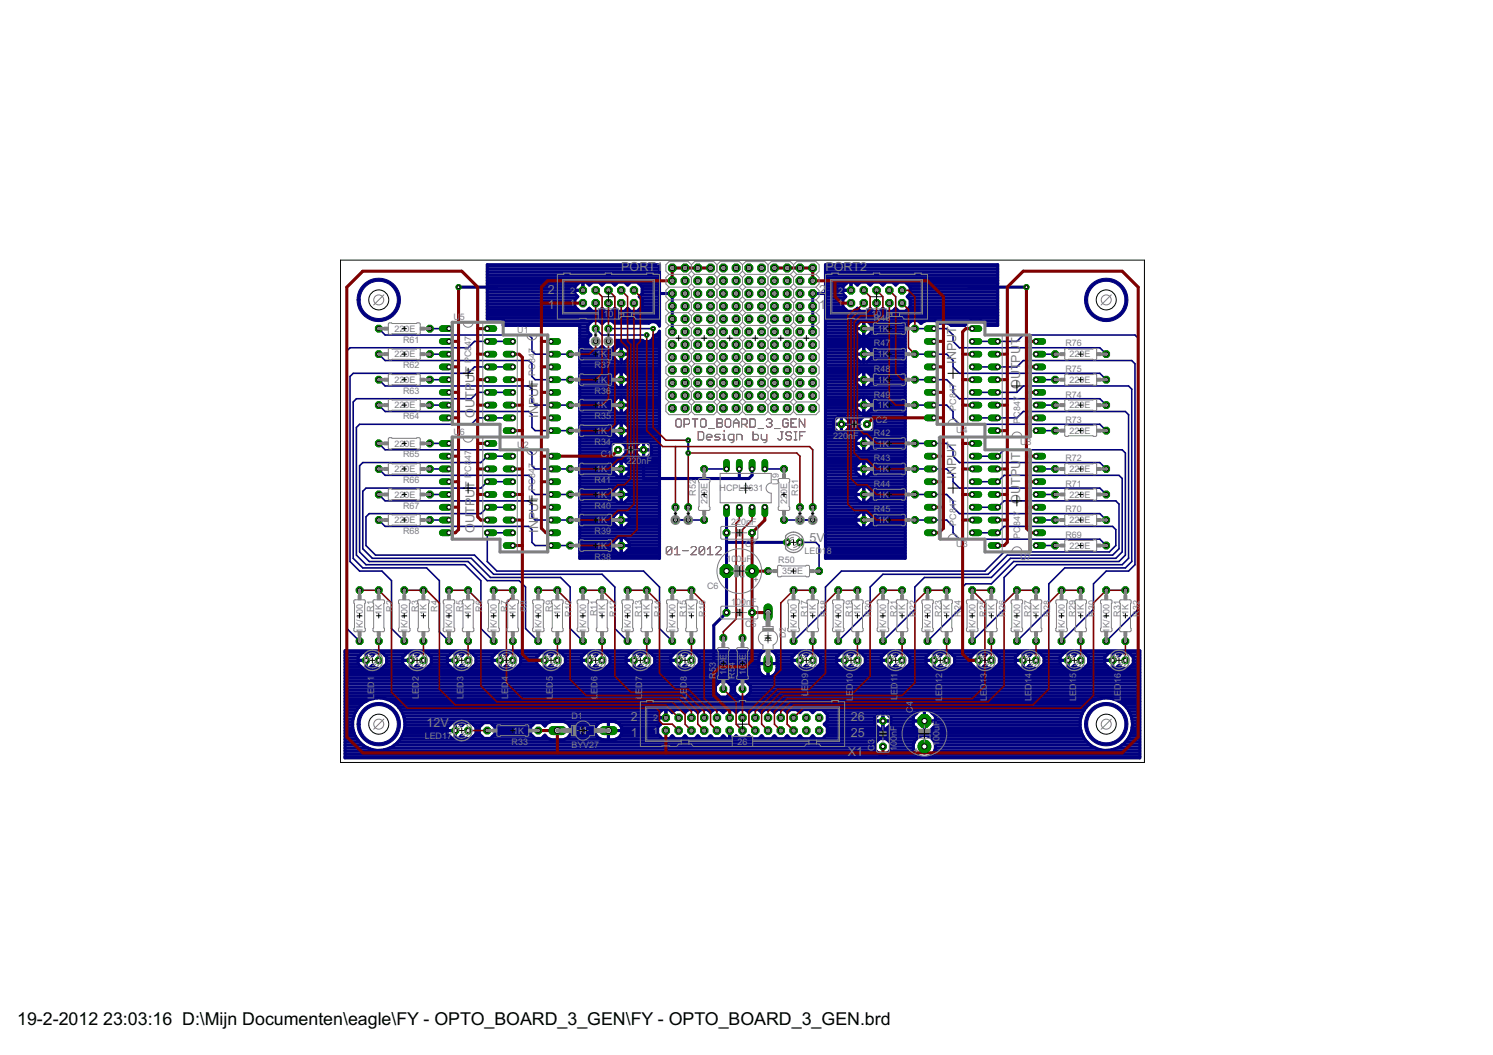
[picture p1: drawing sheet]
<svg xmlns="http://www.w3.org/2000/svg" width="297mm" height="210mm" viewBox="0 0 297 210" stroke-linecap="round" stroke-linejoin="round" font-family="sans-serif">
<defs><g id="words">
<g font-size="4">
<text x="3.4" y="203.9">19-2-2012</text>
<text x="20.5" y="203.9">23:03:16 D:\Mijn Documenten\eagle\FY - OPTO_BOARD_3_GEN\FY - OPTO_BOARD_3_GEN.brd</text>
</g>
<g font-size="2.8" fill="#808080">
<text x="123.6" y="54">PORT1</text>
<text x="164.2" y="54">PORT2</text>
<text x="109" y="58.4">2</text>
<text x="163" y="58.4">2</text>
<text x="109" y="61.6">1</text>
<text x="163" y="61.6">1</text>
<text x="203" y="68.7" transform="rotate(-90 203 68.7)">T</text>
<text x="94.4" y="76.2" transform="rotate(-90 94.4 76.2)">UT</text>
<text x="190.3" y="72.4" transform="rotate(-90 190.3 72.4)">INPUT</text>
<text x="203" y="77.4" transform="rotate(-90 203 77.4)">OU</text>
<text x="203" y="73.7" transform="rotate(-90 203 73.7)">TPU</text>
<text x="94.4" y="83.2" transform="rotate(-90 94.4 83.2)">O</text>
<text x="94.4" y="81.2" transform="rotate(-90 94.4 81.2)">UTP</text>
<text x="107.1" y="83.2" transform="rotate(-90 107.1 83.2)">INPUT</text>
<text x="190.3" y="95.2" transform="rotate(-90 190.3 95.2)">INPUT</text>
<text x="203" y="91.5" transform="rotate(-90 203 91.5)">T</text>
<text x="94.4" y="99" transform="rotate(-90 94.4 99)">UT</text>
<text x="203" y="100.3" transform="rotate(-90 203 100.3)">OU</text>
<text x="203" y="96.5" transform="rotate(-90 203 96.5)">TPU</text>
<text x="94.4" y="106" transform="rotate(-90 94.4 106)">O</text>
<text x="94.4" y="104.1" transform="rotate(-90 94.4 104.1)">UTP</text>
<text x="107.1" y="106" transform="rotate(-90 107.1 106)">INPUT</text>
<text x="161.1" y="107.9">5V</text>
<text x="125.5" y="143.4">2</text>
<text x="169.3" y="143.4">26</text>
<text x="84.9" y="144.7">12V</text>
<text x="125.5" y="146.6">1</text>
<text x="169.3" y="146.6">25</text>
<text x="168.7" y="150.4">X1</text>
</g>
<g font-size="2" fill="#808080">
<text x="113.4" y="58.4">2</text>
<text x="166.8" y="58.4">2</text>
<text x="90.2" y="63.7">U</text>
<text x="91.5" y="63.7">5</text>
<text x="113.4" y="60.9">1</text>
<text x="120" y="63.1">10</text>
<text x="166.8" y="60.9">1</text>
<text x="173.4" y="63.1">10</text>
<text x="173.9" y="63.9">R46</text>
<text x="78.5" y="66">220E</text>
<text x="78.5" y="71.1">220E</text>
<text x="80.2" y="68.2">R61</text>
<text x="102.9" y="66.3">U1</text>
<text x="118.6" y="71.1">1K</text>
<text x="173.9" y="68.9">R47</text>
<text x="174.7" y="66">1K</text>
<text x="174.7" y="71.1">1K</text>
<text x="212" y="68.9">R76</text>
<text x="212.8" y="71.1">220E</text>
<text x="78.5" y="76.2">220E</text>
<text x="80.2" y="73.2">R62</text>
<text x="93.8" y="72.2" transform="rotate(-90 93.8 72.2)">PC847</text>
<text x="106.5" y="74.8" transform="rotate(-90 106.5 74.8)">PC847</text>
<text x="118.3" y="73.2">R37</text>
<text x="118.6" y="76.2">1K</text>
<text x="173.9" y="74">R48</text>
<text x="174.7" y="76.2">1K</text>
<text x="212" y="74">R75</text>
<text x="212.8" y="76.2">220E</text>
<text x="78.5" y="81.2">220E</text>
<text x="80.2" y="78.3">R63</text>
<text x="80.2" y="83.4">R64</text>
<text x="118.3" y="83.4">R35</text>
<text x="118.3" y="78.3">R36</text>
<text x="118.6" y="81.2">1K</text>
<text x="173.9" y="79.1">R49</text>
<text x="174.7" y="81.2">1K</text>
<text x="190.3" y="81.8" transform="rotate(-90 190.3 81.8)">PC847</text>
<text x="212" y="79.1">R74</text>
<text x="212.8" y="81.2">220E</text>
<text x="78.5" y="88.9">220E</text>
<text x="90.2" y="86.6">U</text>
<text x="91.5" y="86.6">6</text>
<text x="102.9" y="89.1">U</text>
<text x="104.2" y="89.1">2</text>
<text x="118.3" y="88.5">R34</text>
<text x="118.6" y="86.3">1K</text>
<text x="165.8" y="87.3">220</text>
<text x="168.8" y="87.3">n</text>
<text x="169.7" y="87.3">F</text>
<text x="173.9" y="86.7">R42</text>
<text x="174.3" y="84.2">C2</text>
<text x="174.7" y="88.9">1K</text>
<text x="190.3" y="86.1">U</text>
<text x="191.5" y="86.1">4</text>
<text x="203" y="88.6">U</text>
<text x="203" y="84.3" transform="rotate(-90 203 84.3)">PC847</text>
<text x="204.2" y="88.6">8</text>
<text x="212" y="84.2">R73</text>
<text x="212.8" y="86.3">220E</text>
<text x="78.5" y="93.9">220E</text>
<text x="80.2" y="91">R65</text>
<text x="93.8" y="95.1" transform="rotate(-90 93.8 95.1)">PC8</text>
<text x="93.8" y="91.6" transform="rotate(-90 93.8 91.6)">47</text>
<text x="118.6" y="93.9">1K</text>
<text x="119.5" y="91">C1</text>
<text x="124.6" y="92.3">2</text>
<text x="125.6" y="92.3">2</text>
<text x="126.6" y="92.3">0n</text>
<text x="128.6" y="92.3">F</text>
<text x="173.9" y="91.8">R43</text>
<text x="174.7" y="93.9">1K</text>
<text x="212" y="91.8">R72</text>
<text x="212.8" y="93.9">220E</text>
<text x="78.5" y="99">220E</text>
<text x="80.2" y="96.1">R66</text>
<text x="80.2" y="101.2">R67</text>
<text x="106.5" y="97.6" transform="rotate(-90 106.5 97.6)">PC847</text>
<text x="118.3" y="101.2">R40</text>
<text x="118.3" y="96.1">R41</text>
<text x="118.6" y="99">1K</text>
<text x="138.5" y="98.6" transform="rotate(-90 138.5 98.6)">R52</text>
<text x="140.7" y="100.3" transform="rotate(-90 140.7 100.3)">220E</text>
<text x="143.2" y="97.7">HCPL2</text>
<text x="148.9" y="97.7">631</text>
<text x="155" y="96.5" transform="rotate(-90 155 96.5)">U9</text>
<text x="156.6" y="100.3" transform="rotate(-90 156.6 100.3)">220E</text>
<text x="158.8" y="98.6" transform="rotate(-90 158.8 98.6)">R51</text>
<text x="173.9" y="96.9">R44</text>
<text x="173.9" y="101.9">R45</text>
<text x="174.7" y="99">1K</text>
<text x="212" y="101.9">R70</text>
<text x="212" y="96.9">R71</text>
<text x="212.8" y="99">220E</text>
<text x="78.5" y="104.1">220E</text>
<text x="80.2" y="106.3">R68</text>
<text x="118.3" y="106.3">R39</text>
<text x="118.6" y="104.1">1K</text>
<text x="145.5" y="104.5">220nF</text>
<text x="174.7" y="104.1">1K</text>
<text x="190.3" y="104.6" transform="rotate(-90 190.3 104.6)">PC847</text>
<text x="203" y="107.1" transform="rotate(-90 203 107.1)">PC</text>
<text x="203" y="104.7" transform="rotate(-90 203 104.7)">847</text>
<text x="212" y="107">R69</text>
<text x="212.8" y="104.1">220E</text>
<text x="118.3" y="111.3">R38</text>
<text x="118.6" y="109.2">1K</text>
<text x="144.5" y="111.9">10</text>
<text x="146.5" y="111.9">0uF</text>
<text x="148.2" y="108.9">C7</text>
<text x="154.8" y="112.1">R50</text>
<text x="160" y="110.2">LED</text>
<text x="163.5" y="110.2">1</text>
<text x="164.5" y="110.2">8</text>
<text x="190.3" y="108.9">U</text>
<text x="191.5" y="108.9">3</text>
<text x="203" y="111.5">U7</text>
<text x="212.8" y="109.2">220E</text>
<text x="140.7" y="117.2">C6</text>
<text x="155.6" y="114.3">350E</text>
<text x="72.2" y="125.9" transform="rotate(-90 72.2 125.9)">1K/100</text>
<text x="74.3" y="121.7" transform="rotate(-90 74.3 121.7)">R1</text>
<text x="76" y="122.4" transform="rotate(-90 76 122.4)">1K</text>
<text x="78.1" y="121.7" transform="rotate(-90 78.1 121.7)">R2</text>
<text x="81.1" y="125.9" transform="rotate(-90 81.1 125.9)">1K/100</text>
<text x="83.2" y="121.7" transform="rotate(-90 83.2 121.7)">R3</text>
<text x="84.9" y="122.4" transform="rotate(-90 84.9 122.4)">1K</text>
<text x="87" y="121.7" transform="rotate(-90 87 121.7)">R4</text>
<text x="90" y="125.9" transform="rotate(-90 90 125.9)">1K/100</text>
<text x="92.1" y="121.7" transform="rotate(-90 92.1 121.7)">R5</text>
<text x="93.8" y="122.4" transform="rotate(-90 93.8 122.4)">1K</text>
<text x="95.9" y="121.7" transform="rotate(-90 95.9 121.7)">R6</text>
<text x="98.8" y="125.9" transform="rotate(-90 98.8 125.9)">1K/100</text>
<text x="101" y="121.7" transform="rotate(-90 101 121.7)">R7</text>
<text x="102.6" y="122.4" transform="rotate(-90 102.6 122.4)">1K</text>
<text x="104.8" y="121.7" transform="rotate(-90 104.8 121.7)">R8</text>
<text x="107.7" y="125.9" transform="rotate(-90 107.7 125.9)">1K/100</text>
<text x="109.9" y="121.7" transform="rotate(-90 109.9 121.7)">R9</text>
<text x="111.5" y="122.4" transform="rotate(-90 111.5 122.4)">1K</text>
<text x="113.7" y="122.7" transform="rotate(-90 113.7 122.7)">R10</text>
<text x="116.6" y="125.9" transform="rotate(-90 116.6 125.9)">1K/100</text>
<text x="118.8" y="122.6" transform="rotate(-90 118.8 122.6)">R11</text>
<text x="120.4" y="122.4" transform="rotate(-90 120.4 122.4)">1K</text>
<text x="122.6" y="122.7" transform="rotate(-90 122.6 122.7)">R12</text>
<text x="125.5" y="125.9" transform="rotate(-90 125.5 125.9)">1K/100</text>
<text x="127.7" y="122.7" transform="rotate(-90 127.7 122.7)">R13</text>
<text x="129.3" y="122.4" transform="rotate(-90 129.3 122.4)">1K</text>
<text x="131.5" y="122.7" transform="rotate(-90 131.5 122.7)">R14</text>
<text x="134.4" y="125.9" transform="rotate(-90 134.4 125.9)">1K/100</text>
<text x="136.5" y="122.7" transform="rotate(-90 136.5 122.7)">R15</text>
<text x="138.2" y="122.4" transform="rotate(-90 138.2 122.4)">1K</text>
<text x="140.4" y="122.7" transform="rotate(-90 140.4 122.7)">R16</text>
<text x="145.5" y="120.3">100nF</text>
<text x="148.2" y="124.8">C5</text>
<text x="158.5" y="125.9" transform="rotate(-90 158.5 125.9)">1K/100</text>
<text x="160.7" y="122.7" transform="rotate(-90 160.7 122.7)">R17</text>
<text x="162.3" y="122.4" transform="rotate(-90 162.3 122.4)">1K</text>
<text x="164.5" y="122.7" transform="rotate(-90 164.5 122.7)">R18</text>
<text x="167.4" y="125.9" transform="rotate(-90 167.4 125.9)">1K/100</text>
<text x="169.6" y="122.7" transform="rotate(-90 169.6 122.7)">R19</text>
<text x="171.2" y="122.4" transform="rotate(-90 171.2 122.4)">1K</text>
<text x="173.4" y="122.7" transform="rotate(-90 173.4 122.7)">R20</text>
<text x="176.3" y="125.9" transform="rotate(-90 176.3 125.9)">1K/100</text>
<text x="178.4" y="122.7" transform="rotate(-90 178.4 122.7)">R21</text>
<text x="180.1" y="122.4" transform="rotate(-90 180.1 122.4)">1K</text>
<text x="182.3" y="122.7" transform="rotate(-90 182.3 122.7)">R22</text>
<text x="185.2" y="125.9" transform="rotate(-90 185.2 125.9)">1K/100</text>
<text x="187.3" y="122.7" transform="rotate(-90 187.3 122.7)">R23</text>
<text x="189" y="122.4" transform="rotate(-90 189 122.4)">1K</text>
<text x="191.1" y="122.7" transform="rotate(-90 191.1 122.7)">R24</text>
<text x="194.1" y="125.9" transform="rotate(-90 194.1 125.9)">1K/100</text>
<text x="196.2" y="122.7" transform="rotate(-90 196.2 122.7)">R25</text>
<text x="197.9" y="122.4" transform="rotate(-90 197.9 122.4)">1K</text>
<text x="200" y="122.7" transform="rotate(-90 200 122.7)">R26</text>
<text x="203" y="125.9" transform="rotate(-90 203 125.9)">1K/100</text>
<text x="205.1" y="122.7" transform="rotate(-90 205.1 122.7)">R27</text>
<text x="206.8" y="122.4" transform="rotate(-90 206.8 122.4)">1K</text>
<text x="208.9" y="122.7" transform="rotate(-90 208.9 122.7)">R28</text>
<text x="211.8" y="125.9" transform="rotate(-90 211.8 125.9)">1K/100</text>
<text x="214" y="122.7" transform="rotate(-90 214 122.7)">R29</text>
<text x="215.6" y="122.4" transform="rotate(-90 215.6 122.4)">1K</text>
<text x="217.8" y="122.7" transform="rotate(-90 217.8 122.7)">R30</text>
<text x="220.7" y="125.9" transform="rotate(-90 220.7 125.9)">1K/100</text>
<text x="222.9" y="122.7" transform="rotate(-90 222.9 122.7)">R31</text>
<text x="224.5" y="122.4" transform="rotate(-90 224.5 122.4)">1K</text>
<text x="226.7" y="122.7" transform="rotate(-90 226.7 122.7)">R32</text>
<text x="144.5" y="131.3" transform="rotate(-90 144.5 131.3)">E</text>
<text x="148.4" y="131.3" transform="rotate(-90 148.4 131.3)">E</text>
<text x="156.4" y="126.9" transform="rotate(-90 156.4 126.9)">D2</text>
<text x="74.5" y="136.8" transform="rotate(-90 74.5 136.8)">D</text>
<text x="74.5" y="135.6" transform="rotate(-90 74.5 135.6)">1</text>
<text x="83.4" y="136.8" transform="rotate(-90 83.4 136.8)">D</text>
<text x="83.4" y="135.6" transform="rotate(-90 83.4 135.6)">2</text>
<text x="92.2" y="136.8" transform="rotate(-90 92.2 136.8)">D</text>
<text x="92.2" y="135.6" transform="rotate(-90 92.2 135.6)">3</text>
<text x="101.1" y="136.8" transform="rotate(-90 101.1 136.8)">D</text>
<text x="101.1" y="135.6" transform="rotate(-90 101.1 135.6)">4</text>
<text x="110" y="136.8" transform="rotate(-90 110 136.8)">D</text>
<text x="110" y="135.6" transform="rotate(-90 110 135.6)">5</text>
<text x="118.9" y="136.8" transform="rotate(-90 118.9 136.8)">D</text>
<text x="118.9" y="135.6" transform="rotate(-90 118.9 135.6)">6</text>
<text x="127.8" y="136.8" transform="rotate(-90 127.8 136.8)">D</text>
<text x="127.8" y="135.6" transform="rotate(-90 127.8 135.6)">7</text>
<text x="136.7" y="136.8" transform="rotate(-90 136.7 136.8)">D</text>
<text x="136.7" y="135.6" transform="rotate(-90 136.7 135.6)">8</text>
<text x="142.4" y="135.1" transform="rotate(-90 142.4 135.1)">R</text>
<text x="142.4" y="133.8" transform="rotate(-90 142.4 133.8)">5</text>
<text x="142.4" y="132.8" transform="rotate(-90 142.4 132.8)">3</text>
<text x="144.5" y="134.3" transform="rotate(-90 144.5 134.3)">1</text>
<text x="144.5" y="133.3" transform="rotate(-90 144.5 133.3)">0</text>
<text x="144.5" y="132.3" transform="rotate(-90 144.5 132.3)">0</text>
<text x="146.2" y="135.1" transform="rotate(-90 146.2 135.1)">R</text>
<text x="146.2" y="133.8" transform="rotate(-90 146.2 133.8)">5</text>
<text x="146.2" y="132.8" transform="rotate(-90 146.2 132.8)">4</text>
<text x="148.4" y="134.3" transform="rotate(-90 148.4 134.3)">1</text>
<text x="148.4" y="133.3" transform="rotate(-90 148.4 133.3)">0</text>
<text x="148.4" y="132.3" transform="rotate(-90 148.4 132.3)">0</text>
<text x="160.8" y="137.4" transform="rotate(-90 160.8 137.4)">E</text>
<text x="160.8" y="136.2" transform="rotate(-90 160.8 136.2)">D</text>
<text x="160.8" y="134.9" transform="rotate(-90 160.8 134.9)">9</text>
<text x="169.7" y="137.2" transform="rotate(-90 169.7 137.2)">D</text>
<text x="169.7" y="135.9" transform="rotate(-90 169.7 135.9)">1</text>
<text x="169.7" y="134.9" transform="rotate(-90 169.7 134.9)">0</text>
<text x="178.6" y="137.1" transform="rotate(-90 178.6 137.1)">D</text>
<text x="178.6" y="135.8" transform="rotate(-90 178.6 135.8)">1</text>
<text x="178.6" y="134.9" transform="rotate(-90 178.6 134.9)">1</text>
<text x="187.5" y="137.2" transform="rotate(-90 187.5 137.2)">D</text>
<text x="187.5" y="135.9" transform="rotate(-90 187.5 135.9)">1</text>
<text x="187.5" y="134.9" transform="rotate(-90 187.5 134.9)">2</text>
<text x="196.3" y="137.2" transform="rotate(-90 196.3 137.2)">D</text>
<text x="196.3" y="135.9" transform="rotate(-90 196.3 135.9)">1</text>
<text x="196.3" y="134.9" transform="rotate(-90 196.3 134.9)">3</text>
<text x="205.2" y="137.2" transform="rotate(-90 205.2 137.2)">D</text>
<text x="205.2" y="135.9" transform="rotate(-90 205.2 135.9)">1</text>
<text x="205.2" y="134.9" transform="rotate(-90 205.2 134.9)">4</text>
<text x="214.1" y="137.2" transform="rotate(-90 214.1 137.2)">D</text>
<text x="214.1" y="135.9" transform="rotate(-90 214.1 135.9)">1</text>
<text x="214.1" y="134.9" transform="rotate(-90 214.1 134.9)">5</text>
<text x="223" y="137.2" transform="rotate(-90 223 137.2)">D</text>
<text x="223" y="135.9" transform="rotate(-90 223 135.9)">1</text>
<text x="223" y="134.9" transform="rotate(-90 223 134.9)">6</text>
<text x="74.5" y="139" transform="rotate(-90 74.5 139)">L</text>
<text x="74.5" y="138" transform="rotate(-90 74.5 138)">E</text>
<text x="83.4" y="139" transform="rotate(-90 83.4 139)">L</text>
<text x="83.4" y="138" transform="rotate(-90 83.4 138)">E</text>
<text x="92.2" y="139" transform="rotate(-90 92.2 139)">L</text>
<text x="92.2" y="138" transform="rotate(-90 92.2 138)">E</text>
<text x="101.1" y="139" transform="rotate(-90 101.1 139)">L</text>
<text x="101.1" y="138" transform="rotate(-90 101.1 138)">E</text>
<text x="110" y="139" transform="rotate(-90 110 139)">L</text>
<text x="110" y="138" transform="rotate(-90 110 138)">E</text>
<text x="113.7" y="143.1">D1</text>
<text x="118.9" y="139" transform="rotate(-90 118.9 139)">L</text>
<text x="118.9" y="138" transform="rotate(-90 118.9 138)">E</text>
<text x="127.8" y="139" transform="rotate(-90 127.8 139)">L</text>
<text x="127.8" y="138" transform="rotate(-90 127.8 138)">E</text>
<text x="129.9" y="143.4">2</text>
<text x="136.7" y="139" transform="rotate(-90 136.7 139)">L</text>
<text x="136.7" y="138" transform="rotate(-90 136.7 138)">E</text>
<text x="160.8" y="138.4" transform="rotate(-90 160.8 138.4)">L</text>
<text x="169.7" y="139.4" transform="rotate(-90 169.7 139.4)">L</text>
<text x="169.7" y="138.4" transform="rotate(-90 169.7 138.4)">E</text>
<text x="178.6" y="139.2" transform="rotate(-90 178.6 139.2)">L</text>
<text x="178.6" y="138.2" transform="rotate(-90 178.6 138.2)">E</text>
<text x="181.6" y="141.9" transform="rotate(-90 181.6 141.9)">C</text>
<text x="181.6" y="140.6" transform="rotate(-90 181.6 140.6)">4</text>
<text x="187.5" y="139.4" transform="rotate(-90 187.5 139.4)">L</text>
<text x="187.5" y="138.4" transform="rotate(-90 187.5 138.4)">E</text>
<text x="196.3" y="139.4" transform="rotate(-90 196.3 139.4)">L</text>
<text x="196.3" y="138.4" transform="rotate(-90 196.3 138.4)">E</text>
<text x="205.2" y="139.4" transform="rotate(-90 205.2 139.4)">L</text>
<text x="205.2" y="138.4" transform="rotate(-90 205.2 138.4)">E</text>
<text x="214.1" y="139.4" transform="rotate(-90 214.1 139.4)">L</text>
<text x="214.1" y="138.4" transform="rotate(-90 214.1 138.4)">E</text>
<text x="223" y="139.4" transform="rotate(-90 223 139.4)">L</text>
<text x="223" y="138.4" transform="rotate(-90 223 138.4)">E</text>
<text x="84.5" y="147">LED17</text>
<text x="101.8" y="148.1">R33</text>
<text x="102.1" y="146">1K</text>
<text x="113.7" y="148.9">BYV27</text>
<text x="129.9" y="146">1</text>
<text x="146.7" y="148.1">26</text>
<text x="174" y="149.4" transform="rotate(-90 174 149.4)">C</text>
<text x="174" y="148.1" transform="rotate(-90 174 148.1)">3</text>
<text x="178.4" y="149.4" transform="rotate(-90 178.4 149.4)">1</text>
<text x="178.4" y="148.4" transform="rotate(-90 178.4 148.4)">0</text>
<text x="178.4" y="147.4" transform="rotate(-90 178.4 147.4)">0</text>
<text x="178.4" y="146.4" transform="rotate(-90 178.4 146.4)">n</text>
<text x="178.4" y="145.4" transform="rotate(-90 178.4 145.4)">F</text>
<text x="186.9" y="148.5" transform="rotate(-90 186.9 148.5)">1</text>
<text x="186.9" y="147.5" transform="rotate(-90 186.9 147.5)">0</text>
<text x="186.9" y="146.5" transform="rotate(-90 186.9 146.5)">0</text>
<text x="186.9" y="145.5" transform="rotate(-90 186.9 145.5)">u</text>
<text x="186.9" y="144.5" transform="rotate(-90 186.9 144.5)">F</text>
</g>
</g></defs>
<g fill="#000080" stroke="#000080" stroke-width=".2">
<path d="M72.5 140.8a4.3 4.3 0 0 1 6.7 1.3 4.3 4.3 0 0 1-2.8 6.2 4.3 4.3 0 0 1-5.4-4.2h.6a3.7 3.7 0 0 1 5.3-3.4 3.7 3.7 0 0 1 .9 6.2 3.7 3.7 0 0 1-6-1.8l-.2-1h-.6a4.2 4.2 0 0 1 1.5-3.3z" fill-rule="evenodd"/>
<path d="M217.3 140.8a4.3 4.3 0 0 1 6.6 1.3 4.3 4.3 0 0 1-2.8 6.2 4.3 4.3 0 0 1-5.3-4.2h.6a3.7 3.7 0 0 1 5.4-3.4 3.7 3.7 0 0 1 .5 6.4 3.7 3.7 0 0 1-5.9-2.5v-.5h-.6a4.2 4.2 0 0 1 1.5-3.3z" fill-rule="evenodd"/>
<path d="M216.8 56.8a4.3 4.3 0 0 1 6.9 .5 4.3 4.3 0 0 1-2.4 6.5 4.3 4.3 0 0 1-5.5-4.1h.6a3.7 3.7 0 0 1 5.4-3.4 3.7 3.7 0 0 1 .5 6.3 3.7 3.7 0 0 1-5.9-2.4v-.5h-.6a4.2 4.2 0 0 1 1-2.9z" fill-rule="evenodd"/>
<path d="M72.1 56.8a4.3 4.3 0 0 1 6.9 .5 4.3 4.3 0 0 1-2.4 6.5 4.3 4.3 0 0 1-5.6-4.1h.6a3.7 3.7 0 0 1 5.3-3.4 3.7 3.7 0 0 1 .9 6.2 3.7 3.7 0 0 1-6-1.8l-.2-1h-.6a4.2 4.2 0 0 1 1.1-2.9z" fill-rule="evenodd"/>
</g>
<g fill="none" stroke="#000080" stroke-width=".32">
<path d="M75.4 75.5l1.2 1.3h28.6l.6 .6v2.6l.7 .6h6.9M75.4 70.5l1.2 1.2h28.6l.6 .7v2.5l.7 .6h6.9M75.4 65.4l1.2 1.3h28.6l.6 .6v2.5l.7 .7h6.9M85.5 75.5h3.8M85.5 70.5h3.8M85.5 65.4h3.8M102 67.9h-7.6l-1.3 1.3h-23.5l-.6 .6v55.3l2.5 2.5M102 73h-7.6l-1.3 1.3h-22.8l-.7 .6v36.8l1.9 1.9h4.5l1.9 1.9v9.6l2.5 2.5M102 78.1h-7l-1.2 1.2h-22.9l-.6 .7v31.1l1.9 1.9h12.7l2.5 2.5v10.2l1.9 1.9M118.5 65.4l1.3 1.3h8.9M121.1 65.4h8.8M182 65.4h6.3l1.3 1.3v1.2l1.3 1.3h27.9l1.3 1.3"/>
<path d="M182 70.5h6.3l1.3 1.2v1.3l1.3 1.3h27.9l1.3 1.2M182 75.5h6.3l1.3 1.3v1.3l1.3 1.2h27.9l1.3 1.3M193.4 67.9h8.9l1.3-1.2h22.2l.6 .6v53.9l-6.3 6.4M193.4 73h8.9l1.3-1.3h21.6l.6 .7v40l-1.3 1.2h-4.4l-2.5 2.6v5l-6.4 6.4M193.4 78.1h8.9l1.3-1.3h20.9l.7 .6v34.3l-1.3 1.3h-12.1l-3.1 3.2v5l-6.4 6.4M206.1 75.5h3.8M206.1 70.5h3.8M75.4 98.4l1.2 1.3h28.6l.6 .6v2.5l.7 .7h6.9M75.4 93.3l1.2 1.3h28.6l.6 .6v2.5l.7 .7h6.9M75.4 88.2l1.2 1.3h28.6l.6 .6v2.6l.7 .6h6.9M75.4 80.6l1.2 1.3h28.6l.6 .6v2.5l.7 .7h6.9M85.5 80.6h3.8"/>
<path d="M85.5 93.3h3.8M85.5 98.4h3.8M85.5 88.2h3.8M102 83.1h-7l-1.2 1.3h-22.3l-.6 .6v25.4l1.9 2h19.7l3.2 3.1v9.6l2.5 2.5M102 90.8h-5.1l-1.2 1.2h-23.5l-.7 .7v17.1l1.9 1.9h19.7l3.8 3.8h6.4l1.3 1.3v8.3l2.5 2.5M102 95.8h-5.1l-1.2 1.3h-22.9l-.6 .6v11.5l1.9 1.9h19.7l3.8 3.8h13.9l1.9 1.9v8.3l2.6 2.5M140.1 93.3h4.4M152.2 93.3h3.8M182 80.6h6.3l1.3 1.3v1.2l1.3 1.3h27.9l1.3 1.3M182 88.2h6.3l1.3 1.3v1.3l1.3 1.2h27.9l1.3 1.3M182 93.3h6.3l1.3 1.3v1.2l1.3 1.3h27.9l1.3 1.3M182 98.4h6.3l1.3 1.3v1.2l1.3 1.3h27.9l1.3 1.3"/>
<path d="M193.4 83.1h8.9l1.3-1.2h20.3l.6 .6v28.6l-1.2 1.3h-21l-2.5 2.5v6.3l-6.4 6.4M193.4 90.8h5.1l1.3-1.3h23.5l.6 .6v20.3l-1.3 1.3h-20.9l-4.5 4.5h-5l-.7 .6v3.8l-7 7M193.4 95.8h5.1l1.3-1.2h22.8l.7 .6v14.6l-1.3 1.3h-21l-3.8 3.8h-13.3l-1.9 1.9v4.4l-6.3 6.4M206.1 85.7h3.8M206.1 80.6h3.8M206.1 93.3h3.8M206.1 98.4h3.8M75.4 103.5l1.2 1.2h28.6l.6 .7v2.5l.7 .6h6.9M85.5 103.5h3.8M102 106h-5.1v5.7l1.9 1.9h29.2l3.2 3.2v8.3l2.6 2.5M102 100.9h-5.1l-1.2 1.3h-22.3l-.6 .6v5.7l1.9 1.9h19.7l3.8 3.9h21.6l2.5 2.5v8.3l2.6 2.5M134.4 103.5h5.7"/>
<path d="M156 103.5h5.7M159.2 107.9h3.1l.7 .6v5.1M182 103.5h6.3l1.3 1.2v1.3l1.3 1.3h27.9l1.3 1.2M193.4 106h5.1l1.3-1.3h21.6l.6 .7v3.1l-1.3 1.3h-20.9l-3.8 3.8h-28.6l-3.2 3.2v4.4l-6.3 6.4M193.4 100.9h5.1l1.3-1.2h22.2l.6 .6v8.9l-1.2 1.2h-21l-3.8 3.9h-20.9l-2.6 2.5v4.4l-6.3 6.4M206.1 103.5h3.8M206.1 108.5h3.8"/>
</g>
<g fill="none" stroke="#000080" stroke-width=".61">
<path d="M91.2 57.1h7.6M96.9 59.9h17.5M96.9 59.3h17.8M96.9 58.7h17.7M96.9 58.1h17.5M96.9 57.6h17.5M96.9 57h17.6M96.9 56.4h18.1M96.9 55.8h34.3M96.9 55.2h34.3M96.9 54.7h34.3M96.9 54.1h34.3"/>
<path d="M96.9 53.5h34.3M96.9 52.9h34.3M114.4 57.8h1.6M115.3 56.1h1.3l.6 .6 .7-.6h1.3l.6 .6 .6-.6h1.3l.6 .6 .6-.6h1.4l.6 .6 .6-.6h1.3l1 1v1.3l-.6 .6 .6 .6v1.4l-1 .9h-1.3l-.6-.6-.6 .6h-1.4l-.6-.6-.6 .6h-1.3l-.6-.6-.6 .6h-1.3l-.7-.6-.6 .6h-1.3l-.9-.9v-1.4l.6-.6-.6-.6v-1.3zM116 57.6h.1M116 57h.1M116 56.4h.1M116 56.1v1.7M116.9 56.4h.7M119.4 56.4h.7M122 56.4h.7M124.5 56.4h.7"/>
<path d="M127.1 56.4h4.1M127.4 59.3h3.8M127.5 58.7h3.7M127.7 57h3.5M127.8 59.9h3.4M127.8 58.1h3.4M127.8 57.6h3.4M130.6 58.4h3.2v7.6M164.2 52.7h34.3v12h-2.3l-.6-.6-.5-.3h-2l-.6 .3-.5 .6h-2.8l-.6-.4h-1.6l-.9-.5h-1.9l-.9 .5h-.1l-.6-.5h-1.2l-1 .9h-.3v46.4h-15.9zM164.2 59.9h3.5M164.2 59.3h3.8M164.2 58.7h3.8"/>
<path d="M164.2 58.1h3.5M164.2 57.6h3.5M164.2 57h3.6M164.2 56.4h4.2M164.2 55.8h34.3M164.2 55.2h34.3M164.2 54.7h34.3M164.2 54.1h34.3M164.2 53.5h34.3M164.2 52.9h34.3M168.6 56.1h1.4l.6 .6 .6-.6h1.3l.6 .6 .6-.6h1.3l.7 .6 .6-.6h1.3l.6 .6 .6-.6h1.3l1 1v1.3l-.6 .6 .6 .6v1.4l-1 .9h-1.3l-.6-.6-.6 .6h-1.3l-.6-.6-.7 .6h-1.3l-.6-.6-.6 .6h-1.3l-.6-.6-.6 .6h-1.4l-.9-.9v-1.4l.6-.6-.6-.6v-1.3zM169.3 56.1v1.7"/>
<path d="M169.3 57.6h.1M169.3 57h.1M169.3 56.4h.1M169.3 57.8h-3.8l-.6 .6h-3.2v7.6M170.2 56.4h.7M172.8 56.4h.6M175.3 56.4h.7M177.9 56.4h.6M180.4 56.4h18.1M180.7 59.3h17.8M180.8 58.7h17.7M181 57h17.5"/>
<path d="M181.1 59.9h17.4M181.1 58.1h17.4M181.1 57.6h17.4M192.8 57.1h11.4M96.9 63.3h34.3M96.9 62.8h34.3M96.9 62.2h34.3M96.9 61.6h18.1M96.9 61h17.5M96.9 60.4h17.5M100.1 64.5h17.1M100.1 63.9h17.7"/>
<path d="M115.3 79.5h7.2M115.3 78.9h15.9M115.3 78.3h15.9M115.3 77.8h15.9M115.3 77.2h15.9M115.3 76.6h7.1M115.3 76h6.7M115.3 75.5h6.7M115.3 74.9h6.7M115.3 74.3h7.3M115.3 73.7h15.9M115.3 73.2h15.9"/>
<path d="M115.3 72.6h15.9M115.3 72h7.6M115.3 71.4h7M115.3 70.8h6.7M115.3 70.3h6.7M115.3 69.7h6.9M115.3 69.1h2.2M115.3 68.5h1.6M115.3 67.9h1.6M115.3 67.4h1.6M115.3 66.8h2.1M115.3 66.2h1.8"/>
<path d="M115.3 65.6h1.6M115.3 65.1h1.6M116.9 68.6v-1.3l.7-.6-.7-.7v-1.3l1-.9h1.3l.6 .6 .6-.6h1.3l.5 .5h6.9a1.34 1.34 0 0 1 2.1 .6v-12.2h-34.3v10.8h3.2v1.2h15.2v46.4h15.9v-45.2a1.25 1.25 0 0 1-1.2 .8 1.36 1.36 0 0 1-.8 1.2 1.36 1.36 0 0 1-1.4-.2h-5.2v.9M116.9 68.6l1 .9h1.3l.6-.6 .6 .6h1.3l.9-.9M117 61.6h.5M119.3 63.9h1M119.5 61.6h.6M119.5 69.1h.5M121.8 63.9h9.4M122 70.5h3.2M122 75.5h3.2M122 74.9l.9-.9h1.3l1 .9"/>
<path d="M122 74.9v1.3l.9 .9h1.3l1-.9v-1.3M122.1 61.6h.5M122.1 69.1h.6M122.6 68.5h8.6M122.6 67.9h5.6M123.6 79.5h.1M123.6 76.6h.1M123.6 76h.1M123.6 75.5h.1M123.6 74.9h.1M123.6 74.3h.1M123.6 72h.1"/>
<path d="M123.6 71.4h.1M123.6 70.8h.1M123.6 70.3h.1M123.6 69.7h.1M123.6 69.1h.1M123.6 68.9v3.1M123.6 74v3.1M123.6 79v3.2M124.3 72h6.9M124.5 69.1h6.7M124.6 74.3h6.6M124.6 61.6h.5"/>
<path d="M124.7 79.5h6.5M124.7 76.6h6.5M124.9 71.4h6.3M125.1 69.7h6.1M125.2 76h6M125.2 75.5h6M125.2 74.9h6M125.2 70.8h6M125.2 70.3h6M127.1 61.6h4.1M127.7 61h3.5M127.8 60.4h3.4"/>
<path d="M129.1 67.9h2.1M129.9 67.4h1.3M130 66.8h1.2M131 64.5h.2M131 66.2h.2M164.2 79.5h6.5M164.2 78.9h15.9M164.2 78.3h15.9M164.2 77.8h15.9M164.2 77.2h15.9M164.2 76.6h6.5M164.2 76h6.1"/>
<path d="M164.2 75.5h6.1M164.2 74.9h6.1M164.2 74.3h6.7M164.2 73.7h15.9M164.2 73.2h15.9M164.2 72.6h15.9M164.2 72h7M164.2 71.4h6.4M164.2 70.8h6.1M164.2 70.3h6.1M164.2 69.7h6.2M164.2 69.1h6.8"/>
<path d="M164.2 68.5h15.9M164.2 67.9h15.9M164.2 67.4h15.9M164.2 66.8h6.8M164.2 66.2h6.3M164.2 65.6h6.1M164.2 65.1h6.1M164.2 64.5h6.3M164.2 63.9h6.9M164.2 63.3h34.3M164.2 62.8h34.3M164.2 62.2h34.3"/>
<path d="M164.2 61.6h4.1M164.2 61h3.5M164.2 60.4h3.5M170.3 74.9v1.3l.9 .9h1.3l.9-.9v-1.3M170.3 70.5h3.1M170.3 65.4h3.1M170.3 75.5h3.1M170.3 74.9l.9-.9h1.3l.9 .9M170.3 61.6h.5M171.9 63.8v3.2M171.9 68.9v3.1M171.9 74v3.1"/>
<path d="M171.9 79v3.2M171.9 79.5h.1M171.9 76.6h.1M171.9 76h.1M171.9 75.5h.1M171.9 74.9h.1M171.9 74.3h.1M171.9 72h.1M171.9 71.4h.1M171.9 70.8h.1M171.9 70.3h.1M171.9 69.7h.1"/>
<path d="M171.9 69.1h.1M171.9 66.8h.1M171.9 66.2h.1M171.9 65.6h.1M171.9 65.1h.1M171.9 64.5h.1M171.9 63.9h.1M172.5 72h7.6M172.6 63.9h8.7M172.7 66.8h7.4M172.7 69.1h7.4M172.8 74.3h7.3"/>
<path d="M172.8 61.6h.6M173 79.5h7.1M173 76.6h7.1M173.1 71.4h7M173.2 64.5h7.5M173.2 66.2h6.9M173.3 69.7h6.8M173.4 76h6.7M173.4 75.5h6.7M173.4 74.9h6.7M173.4 70.8h6.7M173.4 70.3h6.7"/>
<path d="M173.4 65.6h6.7M173.4 65.1h6.7M175.4 61.6h.5M177.9 61.6h.6M180.5 61.6h18M181 61h17.5M181.1 60.4h17.4M182.8 63.9h1.1M186.4 63.9h6.5M189 64.5h3.1M195.3 63.9h3.2M196.1 64.5h2.4"/>
<path d="M115.3 96.8h15.9M115.3 99.7h7.4M115.3 99.1h6.8M115.3 98.6h6.7M115.3 98h6.7M115.3 97.4h7M115.3 96.2h15.9M115.3 95.7h15.9M115.3 95.1h15.9M115.3 94.5h7.3M115.3 93.9h6.7M115.3 93.4h6.7"/>
<path d="M115.3 92.8h6.7M115.3 92.2h7.2M115.3 91.6h15.9M115.3 91.1h15.9M115.3 90.5h6.4M115.3 89.9h6.1M115.3 89.3h6.1M115.3 88.8h6.2M115.3 88.2h6.8M115.3 87.6h15.9M115.3 87h7.4M115.3 86.4h6.8"/>
<path d="M115.3 85.9h6.7M115.3 85.3h6.7M115.3 84.7h7.1M115.3 84.1h15.9M115.3 83.5h15.9M115.3 83h15.9M115.3 82.4h15.9M115.3 81.8h7.3M115.3 81.2h6.7M115.3 80.7h6.7M115.3 80.1h6.7M122 80.6h3.2"/>
<path d="M122 98.4h3.2M122 93.3h3.2M122 94v-1.4l.9-.9h1.3l1 .9v1.4M122 94l.9 .9h1.3l1-.9M122 85.7h3.2M122.3 91.1l-.9-1v-1.3l.9-.9h1.3l.9 .9v1.3l-.9 1M122.9 96.8l-.9 .9v1.3l.9 .9h1.3l1-.9v-1.3l-1-.9M122.9 84.1l-.9 .9v1.3l.9 1h1.3l1-1v-1.3l-1-.9M123.6 99.7h.1M123.6 99.1h.1M123.6 98.6h.1M123.6 98h.1"/>
<path d="M123.6 97.4h.1M123.6 94.5h.1M123.6 93.9h.1M123.6 93.4h.1M123.6 92.8h.1M123.6 92.2h.1M123.6 87h.1M123.6 86.4h.1M123.6 85.9h.1M123.6 85.3h.1M123.6 84.7h.1M123.6 81.8h.1"/>
<path d="M123.6 81.2h.1M123.6 80.7h.1M123.6 80.1h.1M123.6 84.1v3.2M123.6 91.7v3.2M123.6 96.8v3.1M123.9 88.2h3.2M124.2 90.5h2.6M124.4 88.8h2.2M124.5 99.7h6.7M124.5 87h6.7M124.5 89.9h2"/>
<path d="M124.5 89.3h2M124.6 94.5h6.6M124.6 81.8h6.6M124.7 92.2h6.5M124.8 97.4h6.4M124.8 84.7h6.4M125.1 99.1h6.1M125.1 86.4h6.1M125.2 98.6h6M125.2 98h6M125.2 93.9h6M125.2 93.4h6"/>
<path d="M125.2 92.8h6M125.2 85.9h6M125.2 85.3h6M125.2 81.2h6M125.2 80.7h6M125.2 80.1h6M126.5 89.5h3.1M127.4 91.1l-.9-1v-1.3l.9-.9h1.3l.9 .9v1.3l-.9 1M128 90.5h.1M128 89.9h.1M128 89.3h.1M128 88.8h.1"/>
<path d="M128 88.2h.1M128 87.9v7.3h21l.6-.6v-1.3M128.9 88.2h2.3M129.3 90.5h1.9M129.5 88.8h1.7M129.6 89.9h1.6M129.6 89.3h1.6M147.1 93.3v1.9M164.2 96.8h15.9M164.2 99.7h6.7M164.2 99.1h6.2M164.2 98.6h6.1"/>
<path d="M164.2 98h6.1M164.2 97.4h6.4M164.2 96.2h15.9M164.2 95.7h15.9M164.2 95.1h15.9M164.2 94.5h6.6M164.2 93.9h6.1M164.2 93.4h6.1M164.2 92.8h6.1M164.2 92.2h6.5M164.2 91.6h15.9M164.2 91.1h15.9"/>
<path d="M164.2 90.5h15.9M164.2 89.9h15.9M164.2 89.3h6.5M164.2 88.8h6.1M164.2 88.2h6.1M164.2 87.6h6.1M164.2 87h6.6M164.2 86.4h15.9M164.2 85.9h2.4M164.2 85.3h1.8M164.2 84.7h1.6M164.2 84.1h1.6"/>
<path d="M164.2 83.5h1.9M164.2 83h2.4M164.2 82.4h15.9M164.2 81.8h6.6M164.2 81.2h6.1M164.2 80.7h6.1M164.2 80.1h6.1M165.8 84.4h3.2M167.4 82.8v3.2M167.4 85.9h.1M167.4 85.3h.1M167.4 84.7h.1"/>
<path d="M167.4 84.1h.1M167.4 83.5h.1M167.4 83h.1M168.2 83h3.5M168.2 85.9h3.5M168.8 85.3h2.3M168.8 83.5h2.3M169 84.7h1.9M169 84.1h1.9M170.3 87.6v1.3l.9 .9h1.3l.9-.9v-1.3M170.3 80.6h3.1M170.3 94v-1.4l.9-.9h1.3l.9 .9v1.4"/>
<path d="M170.3 98.4h3.1M170.3 88.2h3.1M170.3 87.6l.9-.9h1.3l.9 .9M170.3 93.3h3.1M170.3 94l.9 .9h1.3l.9-.9M171.2 96.8l-.9 .9v1.3l.9 .9h1.3l.9-.9v-1.3l-.9-.9M171.9 86.7v3.1M171.9 91.7v3.2M171.9 96.8v3.1M171.9 99.7h.1M171.9 99.1h.1M171.9 98.6h.1"/>
<path d="M171.9 98h.1M171.9 97.4h.1M171.9 94.5h.1M171.9 93.9h.1M171.9 93.4h.1M171.9 92.8h.1M171.9 92.2h.1M171.9 89.3h.1M171.9 88.8h.1M171.9 88.2h.1M171.9 87.6h.1M171.9 87h.1"/>
<path d="M171.9 81.8h.1M171.9 81.2h.1M171.9 80.7h.1M171.9 80.1h.1M172.7 99.7h7.4M172.8 87h7.3M172.9 94.5h7.2M172.9 81.8h7.2M173 92.2h7.1M173 89.3h7.1M173.1 97.4h7M173.2 83h6.9"/>
<path d="M173.3 85.9h6.8M173.3 99.1h6.8M173.4 98.6h6.7M173.4 98h6.7M173.4 93.9h6.7M173.4 93.4h6.7M173.4 92.8h6.7M173.4 88.8h6.7M173.4 88.2h6.7M173.4 87.6h6.7M173.4 81.2h6.7M173.4 80.7h6.7"/>
<path d="M173.4 80.1h6.7M173.8 83.5h6.3M173.8 85.3h6.3M174.1 84.7h6M174.1 84.1h6M115.3 110.7h15.9M115.3 110.1h15.9M115.3 109.5h7.1M115.3 109h6.7M115.3 108.4h6.7M115.3 107.8h6.8M115.3 107.2h7.4"/>
<path d="M115.3 106.7h15.9M115.3 106.1h15.9M115.3 105.5h15.9M115.3 104.9h7.5M115.3 104.3h7M115.3 103.8h6.7M115.3 103.2h6.7M115.3 102.6h6.9M115.3 102h7.5M115.3 101.5h15.9M115.3 100.9h15.9M115.3 100.3h15.9"/>
<path d="M122 103.5h3.2M122 108.5h3.2M122.9 110.1l-.9-.9v-1.3l.9-.9h1.3l1 .9v1.3l-1 .9M123.6 109.5h.1M123.6 109h.1M123.6 108.4h.1M123.6 107.8h.1M123.6 107.2h.1M123.6 104.9h.1M123.6 104.3h.1M123.6 103.8h.1M123.6 103.2h.1"/>
<path d="M123.6 102.6h.1M123.6 102h.1M123.6 101.9v3.1M123.6 107v3.1M124.4 104.9h6.8M124.4 102h6.8M124.5 107.2h6.7M124.8 109.5h6.4M124.9 104.3h6.3M125 102.6h6.2M125.1 107.8h6.1M125.2 109h6"/>
<path d="M125.2 108.4h6M125.2 103.8h6M125.2 103.2h6M144.5 100.9v21l-2.5 2.5v7.6h12.6M144.5 107.9h12.1M164.2 110.7h15.9M164.2 110.1h15.9M164.2 109.5h15.9M164.2 109h15.9M164.2 108.4h15.9M164.2 107.8h15.9M164.2 107.2h15.9"/>
<path d="M164.2 106.7h15.9M164.2 106.1h15.9M164.2 105.5h15.9M164.2 104.9h6.9M164.2 104.3h6.3M164.2 103.8h6.1M164.2 103.2h6.1M164.2 102.6h6.3M164.2 102h6.8M164.2 101.5h15.9M164.2 100.9h15.9M164.2 100.3h15.9"/>
<path d="M170.3 103.5h3.1M171.9 101.9v3.1M171.9 104.9h.1M171.9 104.3h.1M171.9 103.8h.1M171.9 103.2h.1M171.9 102.6h.1M171.9 102h.1M172.6 104.9h7.5M172.6 102h7.5M173.2 104.3h6.9M173.2 102.6h6.9"/>
<path d="M173.4 103.8h6.7M173.4 103.2h6.7M68.6 135.5h158.2M68.6 139.6h4.2M68.6 139h5.8M68.6 138.4h74.4M68.6 137.8h73.8M68.6 137.3h73.7M68.6 136.7h73.7M68.6 136.1h74.1M68.6 135h158.2M68.6 134.4h83.1"/>
<path d="M68.6 133.8h82.6M68.6 133.2h82.4M68.6 132.6h3.2M68.6 132.1h2.7M68.6 131.5h2.6M68.6 130.9h2.6M68.6 130.3h3M68.6 129.8h83M71.2 131.4h1.6M72.2 129.8h1.3l.6 .6 .6-.6h1.3l.9 .9v1.3l-.9 1h-1.3l-.6-.6-.6 .6h-1.3l-1-1v-1.3zM72.3 139.8h.1M72.3 139.8l-1 1"/>
<path d="M72.8 129.8v3.2M72.8 132.6h.1M72.8 132.1h.1M72.8 131.5h.1M72.8 130.9h.1M72.8 130.3h.1M73.6 139.1h.1M73.6 139.1l-1.3 .7M73.8 132.6h.6M74 130.3h.2M75 138.9h.1M75 138.9l1.4 .1"/>
<path d="M75 138.9l-1.4 .2M76.3 132.6h4.4M76.4 139h.1M76.4 139l1.4 .4M76.5 139h142.6M76.5 130.3h4M76.9 132.1h3.2M76.9 131.5h3.2M76.9 130.9h3.2M77.8 139.4h.1M77.8 139.4l1.1 .9M78 139.6h139.5"/>
<path d="M80.1 131.4h1.6M80.1 132l.9 1h1.4l.6-.6 .6 .6h1.3l.9-1M80.1 132v-1.3l.9-.9h1.4l.6 .6 .6-.6h1.3l.9 .9v1.3M81.7 129.8v3.2M81.7 132.6h.1M81.7 132.1h.1M81.7 131.5h.1M81.7 130.9h.1M81.7 130.3h.1M82.7 132.6h.6M82.9 130.3h.2M85.2 132.6h4.4"/>
<path d="M85.4 130.3h4M85.8 132.1h3.2M85.8 131.5h3.2M85.8 130.9h3.2M89 131.4h1.6M89 130.7l.9-.9h1.3l.7 .6 .6-.6h1.3l.9 .9v1.3l-.9 1h-1.3l-.6-.6-.7 .6h-1.3l-.9-1zM90.6 129.8v3.2M90.6 132.6h.1M90.6 132.1h.1M90.6 131.5h.1M90.6 130.9h.1M90.6 130.3h.1"/>
<path d="M91.6 132.6h.6M91.8 130.3h.2M94.1 132.6h4.4M94.3 130.3h4M94.7 132.1h3.2M94.7 131.5h3.2M94.7 130.9h3.2M97.9 131.4h1.6M97.9 130.7l.9-.9h1.3l.7 .6 .6-.6h1.3l.9 .9v1.3l-.9 1h-1.3l-.6-.6-.7 .6h-1.3l-.9-1zM99.5 129.8v3.2M99.5 132.6h.1M99.5 132.1h.1"/>
<path d="M99.5 131.5h.1M99.5 130.9h.1M99.5 130.3h.1M100.5 132.6h.5M100.6 130.3h.2M103 132.6h4.4M103.2 130.3h4M103.6 132.1h3.2M103.6 131.5h3.2M103.6 130.9h3.2M106.8 131.4h1.6M106.8 132l.9 1h1.3l.6-.6 .7 .6h1.2l1-1"/>
<path d="M106.8 132v-1.3l.9-.9h1.3l.6 .6 .7-.6h1.2l1 .9v1.3M108.4 129.8v3.2M108.4 132.6h.1M108.4 132.1h.1M108.4 131.5h.1M108.4 130.9h.1M108.4 130.3h.1M109.3 132.6h.6M109.5 130.3h.2M111.9 132.6h4.4M112.1 130.3h4M112.5 132.1h3.2"/>
<path d="M112.5 131.5h3.2M112.5 130.9h3.2M115.7 131.4h1.6M115.7 132l.9 1h1.3l.6-.6 .6 .6h1.3l1-1M115.7 132v-1.3l.9-.9h1.3l.6 .6 .6-.6h1.3l1 .9v1.3M117.2 129.8v3.2M117.2 132.6h.1M117.2 132.1h.1M117.2 131.5h.1M117.2 130.9h.1M117.2 130.3h.1M118.2 132.6h.6"/>
<path d="M118.4 130.3h.2M120.8 132.6h4.4M120.9 130.3h4.1M121.3 132.1h3.3M121.4 131.5h3.2M121.4 130.9h3.2M124.6 131.4h1.6M125.5 129.8h1.3l.6 .6 .6-.6h1.3l1 .9v1.3l-1 1h-1.3l-.6-.6-.6 .6h-1.3l-.9-1v-1.3zM126.1 129.8v3.2M126.1 132.6h.1M126.1 132.1h.1M126.1 131.5h.1"/>
<path d="M126.1 130.9h.1M126.1 130.3h.1M127.1 132.6h.6M127.3 130.3h.2M129.6 132.6h4.4M129.8 130.3h4.1M130.2 132.1h3.3M130.3 131.5h3.2M130.3 130.9h3.2M133.5 131.4h1.5M134.4 129.8h1.3l.6 .6 .6-.6h1.3l.9 .9v1.3l-.9 1h-1.3l-.6-.6-.6 .6h-1.3l-.9-1v-1.3zM135 129.8v3.2"/>
<path d="M135 132.6h.1M135 132.1h.1M135 131.5h.1M135 130.9h.1M135 130.3h.1M136 132.6h.6M136.2 130.3h.2M138.5 132.6h12.5M138.7 130.3h12.5M139.1 132.1h11.9M139.1 131.5h11.9M139.1 130.9h11.9"/>
<path d="M143.3 135.5l-1 .9v1.4l1 .9h1.3l.9-.9v-1.4l-.9-.9M144.8 138.4h2M145.1 136.1h1.4M145.4 137.8h.8M145.5 137.3h.7M145.5 136.7h.7M147.1 135.5l-.9 .9v1.4l.9 .9h1.3l.9-.9v-1.4l-.9-.9M148.6 138.4h78.2M148.9 136.1h77.9M149.2 137.8h77.6M149.3 137.3h77.5M149.3 136.7h77.5"/>
<path d="M151.2 130.3l-.2 .7v2a1.81 1.81 0 0 0 1.8 1.7 1.81 1.81 0 0 0 1.8-1.7v-2l-.2-.7M151.6 129.8l.4-.3h-83.4v21.3h158.2v-21.3h-73.2l.4 .3M151.6 129.8l-.4 .5M152.8 132v2.7M152.8 134.4h.1M152.8 133.8h.1M152.8 133.2h.1M152.8 132.6h.1M152.8 132.1h.1M153.9 134.4h72.9M154 129.8l.4 .5M154 129.8h72.8"/>
<path d="M154.4 133.8h72.4M154.4 130.3h3.6M154.6 133.2h72.2M154.6 132.6h3.6M154.6 132.1h3M154.6 131.5h3M154.6 130.9h3M157.6 131.4h1.6M157.6 132l.9 1h1.3l.6-.6 .6 .6h1.3l1-1M157.6 132v-1.3l.9-.9h1.3l.6 .6 .6-.6h1.3l1 .9v1.3M159.2 129.8v3.2M159.2 132.6h.1"/>
<path d="M159.2 132.1h.1M159.2 131.5h.1M159.2 130.9h.1M159.2 130.3h.1M160.1 132.6h.6M160.3 130.3h.2M162.7 132.6h4.4M162.9 130.3h4M163.2 132.1h3.3M163.3 131.5h3.2M163.3 130.9h3.2M166.5 131.4h1.6"/>
<path d="M166.5 132l.9 1h1.3l.6-.6 .6 .6h1.3l.9-1M166.5 132v-1.3l.9-.9h1.3l.6 .6 .6-.6h1.3l.9 .9v1.3M168 129.8v3.2M168 132.6h.1M168 132.1h.1M168 131.5h.1M168 130.9h.1M168 130.3h.1M169 132.6h.6M169.2 130.3h.2M171.6 132.6h4.4M171.7 130.3h4"/>
<path d="M172.1 132.1h3.3M172.1 131.5h3.2M172.1 130.9h3.2M175.3 131.4h1.7M175.3 130.7l1-.9h1.3l.6 .6 .6-.6h1.3l.9 .9v1.3l-.9 1h-1.3l-.6-.6-.6 .6h-1.3l-1-1zM176.9 129.8v3.2M176.9 132.6h.1M176.9 132.1h.1M176.9 131.5h.1M176.9 130.9h.1M176.9 130.3h.1M177.9 132.6h.6"/>
<path d="M178.1 130.3h.2M180.4 132.6h4.4M180.6 130.3h4M181 132.1h3.3M181 131.5h3.2M181 130.9h3.2M184.2 131.4h1.6M184.2 130.7l1-.9h1.3l.6 .6 .6-.6h1.3l.9 .9v1.3l-.9 1h-1.3l-.6-.6-.6 .6h-1.3l-1-1zM185.8 129.8v3.2M185.8 132.6h.1M185.8 132.1h.1M185.8 131.5h.1"/>
<path d="M185.8 130.9h.1M185.8 130.3h.1M186.8 132.6h.6M187 130.3h.2M189.3 132.6h4.4M189.5 130.3h4M189.9 132.1h3.2M189.9 131.5h3.2M189.9 130.9h3.2M193.1 131.4h1.6M193.1 132l1 1h1.2l.7-.6 .6 .6h1.3l.9-1M193.1 132v-1.3l1-.9h1.2l.7 .6 .6-.6h1.3l.9 .9v1.3"/>
<path d="M194.7 129.8v3.2M194.7 132.6h.1M194.7 132.1h.1M194.7 131.5h.1M194.7 130.9h.1M194.7 130.3h.1M195.7 132.6h.6M195.9 130.3h.2M198.2 132.6h4.4M198.4 130.3h4M198.8 132.1h3.2M198.8 131.5h3.2"/>
<path d="M198.8 130.9h3.2M202 131.4h1.6M202 132l.9 1h1.3l.7-.6 .6 .6h1.3l.9-1M202 132v-1.3l.9-.9h1.3l.7 .6 .6-.6h1.3l.9 .9v1.3M203.6 129.8v3.2M203.6 132.6h.1M203.6 132.1h.1M203.6 131.5h.1M203.6 130.9h.1M203.6 130.3h.1M204.6 132.6h.5M204.7 130.3h.3"/>
<path d="M207.1 132.6h4.4M207.3 130.3h4M207.7 132.1h3.2M207.7 131.5h3.2M207.7 130.9h3.2M210.9 131.4h1.6M211.8 129.8h1.3l.6 .6 .7-.6h1.3l.9 .9v1.3l-.9 1h-1.3l-.7-.6-.6 .6h-1.3l-.9-1v-1.3zM212.5 129.8v3.2M212.5 132.6h.1M212.5 132.1h.1M212.5 131.5h.1M212.5 130.9h.1"/>
<path d="M212.5 130.3h.1M213.4 132.6h.6M213.6 130.3h.2M216 132.6h4.4M216.2 130.3h4M216.6 132.1h3.2M216.6 131.5h3.2M216.6 130.9h3.2M217.1 139.8h.1M217.1 139.8l-1.1 1M218.3 139.1h.1M218.3 139.1l-1.2 .7"/>
<path d="M219.7 138.9l1.4 .1M219.7 138.9h.1M219.7 138.9l-1.4 .2M219.8 132v-1.3l.9-.9h1.3l.6 .6 .6-.6h1.4l.9 .9v1.3M219.8 131.4h1.6M219.8 132l.9 1h1.3l.6-.6 .6 .6h1.4l.9-1M221.1 139l1.4 .4M221.1 139h.1M221.3 139h5.5M221.4 129.8v3.2M221.4 132.6h.1M221.4 132.1h.1"/>
<path d="M221.4 131.5h.1M221.4 130.9h.1M221.4 130.3h.1M222.3 132.6h.6M222.5 139.4l1.2 .9M222.5 139.4h.1M222.5 130.3h.2M222.7 139.6h4.1M224.9 132.6h1.9M225.1 130.3h1.7M225.4 132.1h1.4M225.5 131.5h1.3"/>
<path d="M225.5 130.9h1.3M68.6 141.9h2M68.6 145.4h1.7M68.6 150.5h114.5M68.6 150h106.3M68.6 149.4h105.7M68.6 148.8h4.6M68.6 148.2h3.6M68.6 147.7h3M68.6 147.1h2.5M68.6 146.5h2.2M68.6 145.9h1.9"/>
<path d="M68.6 144.8h1.6M68.6 144.2h1.6M68.6 143.6h1.6M68.6 143h1.7M68.6 142.5h1.8M68.6 141.3h2.4M68.6 140.7h2.8M68.6 140.1h3.4M70.2 144.8l.3 1.4M70.5 142h.1M70.5 146.2h.1M70.5 142l-.3 1.4v1.4"/>
<path d="M70.5 146.2l.8 1.2M71.3 147.4h.1M71.3 140.8h.1M71.3 140.8l-.8 1.2M71.3 147.4l1 1M72.3 148.4h.1M72.3 148.4l1.3 .6M73.6 149h.1M73.6 149l1.4 .3M75 149.3h.1M76.4 149.2h.1M76.4 149.2l-1.4 .1"/>
<path d="M77.5 148.8h96.6M77.8 148.7h.1M77.8 148.7l-1.4 .5M78.5 148.2h95.6M78.8 140.1h137.9M78.9 140.3h.1M78.9 147.9h.1M78.9 140.3l.9 1.1M78.9 147.9l-1.1 .8M79.1 147.7h95.2M79.3 140.7h136.8M79.6 147.1h29.9"/>
<path d="M79.8 141.3h51.9M79.8 141.4l.6 1.3M79.8 141.4h.1M79.8 146.8h.1M79.8 146.8l-.9 1.1M79.9 146.5h9.6M80.1 141.9h51M80.2 145.9h8.8M80.3 142.5h50.6M80.4 142.7h.1M80.4 145.5h.1M80.4 145.5l-.6 1.3"/>
<path d="M80.4 142.7l.2 1.4-.2 1.4M80.4 145.4h10.2M80.4 143h50.5M80.5 144.8h8.5M80.5 143.6h29M80.6 144.2h8.9M89 144.7l.9-.9h1.3l.7 .6 .6-.6h1.3l.9 .9v1.3l-.9 .9h-1.3l-.6-.6-.7 .6h-1.3l-.9-.9zM90.6 143.8v3.1M90.6 146.5h.1M90.6 145.9h.1M90.6 144.8h.1M90.6 144.2h.1"/>
<path d="M91.7 144.2h.4M91.7 146.5h.4M94.2 144.2h1.7M94.2 146.5h1.7M94.7 145.4h.7M94.7 145.9h.7M94.7 144.8h.7M98 144.2h8M98 146.5h8M98.5 145.4h7M98.5 145.9h7M98.5 144.8h7"/>
<path d="M105.5 144.7l.9-.9h1.3l.7 .7 .6-.7 .6-.2h2.6a1.85 1.85 0 0 1 1.4 1.8 1.85 1.85 0 0 1-1.4 1.8h-2.6l-.6-.3-.6-.6-.7 .6h-1.3l-.9-.9zM108.2 146.5h.4M108.2 144.2h.4M112.3 143.6h7.4M112.4 147.1h7.2M113.2 146.5h5.6M113.2 144.2h5.6M113.5 145.9h4.9M113.5 144.8h4.9M113.6 145.4h17.3M118.4 145.9a1.83 1.83 0 0 0 1.6 1.3h2.1a1.91 1.91 0 0 0 1.6-1.3M118.4 144.8a1.83 1.83 0 0 1 1.6-1.2h2.1a1.82 1.82 0 0 1 1.6 1.2"/>
<path d="M118.4 144.8v1.1M121.1 143.6v3.6M121.1 147.1h.1M121.1 146.5h.1M121.1 145.9h.1M121.1 144.8h.1M121.1 144.2h.1M121.1 143.6h.1M122.4 143.6h8.6M122.5 147.1h52.4M123.3 144.2h8M123.4 146.5h7.9"/>
<path d="M123.7 144.8v1.1M123.7 145.9h7.2M123.7 144.8h7.2M130.9 142.1l.9-.9h1.4l.6 .6 .5-.6h1.4l.6 .6 .6-.6h1.3l.6 .6 .6-.6h1.4l.6 .6 .6-.6h1.3l.6 .6 .6-.6h1.4l.6 .6 .5-.6h1.4l.6 .6 .6-.6h1.3l.6 .6 .6-.6h1.4l.6 .6 .6-.6h1.3l.6 .6 .6-.6h1.4l.6 .6 .5-.6h1.4l.6 .6 .6-.6h1.3l1 .9v1.4l-.6 .6 .6 .6v1.3l-1 1h-1.3l-.6-.6-.6 .6h-1.4l-.5-.6-.6 .6h-1.4l-.6-.6-.6 .6h-1.3l-.6-.6-.6 .6h-1.4l-.6-.6-.6 .6h-1.3l-.6-.6-.6 .6h-1.4l-.5-.6-.6 .6h-1.4l-.6-.6-.6 .6h-1.3l-.6-.6-.6 .6h-1.4l-.6-.6-.6 .6h-1.3l-.6-.6-.6 .6h-1.4l-.5-.6-.6 .6h-1.4l-.9-1v-1.3l.6-.6-.6-.6zM130.9 142.8h1.6M132.5 141.9h.1M132.5 141.2v1.6M132.5 142.5h.1M132.5 141.3h.1M133.3 141.3h.9M133.6 146.5h.3M135.8 141.3h1"/>
<path d="M136.2 146.5h.2M138.3 141.3h1M138.7 146.5h.3M140.9 141.3h1M141.2 146.5h.3M143.4 141.3h1M143.8 146.5h.2M145.2 145.4v1.6M145.2 145.4h.1M145.2 146.5h.1M145.2 145.9h.1M146 141.3h.9"/>
<path d="M146.3 146.5h.3M148.5 141.3h1M148.9 146.5h.2M151 141.3h1M151.4 146.5h.3M153.6 141.3h1M153.9 146.5h.3M156.1 141.3h1M156.5 146.5h.2M158.7 141.3h.9M159 146.5h.3M161.2 141.3h1"/>
<path d="M161.6 146.5h.2M163.7 141.3h19.3M164.1 144.2h10.1M164.1 146.5h19M164.3 141.9h18.1M164.5 143.6h9.6M164.6 145.4h18.1M164.6 145.9h50.6M164.6 144.8h10.2M164.6 143h9.5M164.6 142.5h9.8M174.1 143.4h3.1"/>
<path d="M175 141.9l-.9 .9v1.3l.9 .9h1.3l.9-.9v-1.3l-.9-.9M175.7 141.9v3.1M175.7 144.8h.1M175.7 144.2h.1M175.7 143.6h.1M175.7 143h.1M175.7 142.5h.1M176.4 147.1h5.9M176.4 150h5.9M176.6 144.8h5.5M176.9 142.5h4.9M177 149.4h4.9"/>
<path d="M177 147.7h4.9M177.1 144.2h4.6M177.2 148.8h4.5M177.2 148.2h4.5M177.2 143.6h4.5M177.2 143h4.5M181.7 143.4h4.4M183.9 141.9h.1M183.9 145.4h.1M183.9 141.3v4.3M183.9 144.8h.1M183.9 144.2h.1"/>
<path d="M183.9 143.6h.1M183.9 143h.1M183.9 142.5h.1M183.9 141.3h.1M184.7 146.5h30.8M184.7 150.5h42.1M184.8 141.3h30.9M185.1 145.4h30M185.4 141.9h30M185.5 150h41.3M185.5 147.1h30.3M185.7 144.8h29.2"/>
<path d="M185.9 149.4h40.9M185.9 147.7h30.4M186 142.5h29.2M186.1 148.8h31.9M186.1 148.2h30.8M186.1 144.2h28.8M186.1 143.6h28.8M186.1 143h28.9M214.9 144.8l.4 1.4M215.3 142h.1M215.3 146.2h.1M215.3 142l-.4 1.4v1.4"/>
<path d="M215.3 146.2l.7 1.2M216 140.8h.1M216 140.8l-.7 1.2M216 147.4h.1M216 147.4l1.1 1 1.2 .6 1.4 .3M219.7 149.3h.1M221.1 149.2l-1.4 .1M221.1 149.2h.1M222.3 148.8h4.5M222.5 148.7l-1.4 .5M222.5 148.7h.1M223.2 148.2h3.6"/>
<path d="M223.5 140.1h3.3M223.7 140.3l.9 1.1M223.7 140.3h.1M223.7 147.9l-1.2 .8M223.7 147.9h.1M223.9 147.7h2.9M224 140.7h2.8M224.3 147.1h2.5M224.5 141.3h2.3M224.6 141.4l.5 1.3M224.6 141.4h.1M224.6 146.8h.1"/>
<path d="M224.6 146.8l-.9 1.1M224.7 146.5h2.1M224.8 141.9h2M224.9 145.9h1.9M225 142.5h1.8M225.1 142.7h.1M225.1 145.5h.1M225.1 145.5l-.5 1.3M225.1 142.7l.2 1.4-.2 1.4M225.1 145.4h1.7M225.2 143h1.6M225.2 144.8h1.6"/>
<path d="M225.3 143.6h1.5M225.3 144.2h1.5"/>
<circle cx="123.6" cy="70.5" r="1.71"/>
<circle cx="171.8" cy="65.4" r="1.7"/>
<circle cx="171.8" cy="70.5" r="1.7"/>
<circle cx="123.6" cy="80.6" r="1.71"/>
<circle cx="167.4" cy="84.4" r="1.7"/>
<circle cx="171.8" cy="80.6" r="1.7"/>
<circle cx="172.5" cy="84.4" r="1.7"/>
<circle cx="123.6" cy="103.5" r="1.71"/>
<circle cx="171.8" cy="103.5" r="1.7"/>
<circle cx="96.9" cy="145.4" r="1.7"/>
<circle cx="175.7" cy="148.5" r="1.7"/>
<circle cx="183.9" cy="143.4" r="2.37"/>
<circle cx="183.9" cy="148.5" r="2.23"/>
</g>
<path d="M136.9 87.6v2.5" fill="none" stroke="#000080" stroke-width=".42"/>
<circle cx="132.5" cy="145.4" r=".78" fill="#008000" stroke="#008000" stroke-width=".2"/>
<circle cx="132.5" cy="145.4" r=".47" fill="#fff" stroke="#000" stroke-width=".2"/>
<circle cx="132.5" cy="142.8" r=".78" fill="#008000" stroke="#008000" stroke-width=".2"/>
<circle cx="132.5" cy="142.8" r=".47" fill="#fff" stroke="#000" stroke-width=".2"/>
<circle cx="135" cy="145.4" r=".78" fill="#008000" stroke="#008000" stroke-width=".2"/>
<circle cx="135" cy="145.4" r=".47" fill="#fff" stroke="#000" stroke-width=".2"/>
<circle cx="135" cy="142.8" r=".78" fill="#008000" stroke="#008000" stroke-width=".2"/>
<circle cx="135" cy="142.8" r=".47" fill="#fff" stroke="#000" stroke-width=".2"/>
<circle cx="137.6" cy="145.4" r=".78" fill="#008000" stroke="#008000" stroke-width=".2"/>
<circle cx="137.6" cy="145.4" r=".47" fill="#fff" stroke="#000" stroke-width=".2"/>
<circle cx="137.6" cy="142.8" r=".78" fill="#008000" stroke="#008000" stroke-width=".2"/>
<circle cx="137.6" cy="142.8" r=".47" fill="#fff" stroke="#000" stroke-width=".2"/>
<circle cx="140.1" cy="145.4" r=".78" fill="#008000" stroke="#008000" stroke-width=".2"/>
<circle cx="140.1" cy="145.4" r=".47" fill="#fff" stroke="#000" stroke-width=".2"/>
<circle cx="140.1" cy="142.8" r=".78" fill="#008000" stroke="#008000" stroke-width=".2"/>
<circle cx="140.1" cy="142.8" r=".47" fill="#fff" stroke="#000" stroke-width=".2"/>
<circle cx="142.6" cy="145.4" r=".78" fill="#008000" stroke="#008000" stroke-width=".2"/>
<circle cx="142.6" cy="145.4" r=".47" fill="#fff" stroke="#000" stroke-width=".2"/>
<circle cx="142.6" cy="142.8" r=".78" fill="#008000" stroke="#008000" stroke-width=".2"/>
<circle cx="142.6" cy="142.8" r=".47" fill="#fff" stroke="#000" stroke-width=".2"/>
<circle cx="145.2" cy="145.4" r=".78" fill="#008000" stroke="#008000" stroke-width=".2"/>
<circle cx="145.2" cy="145.4" r=".47" fill="#fff" stroke="#000" stroke-width=".2"/>
<circle cx="145.2" cy="142.8" r=".78" fill="#008000" stroke="#008000" stroke-width=".2"/>
<circle cx="145.2" cy="142.8" r=".47" fill="#fff" stroke="#000" stroke-width=".2"/>
<circle cx="147.7" cy="145.4" r=".78" fill="#008000" stroke="#008000" stroke-width=".2"/>
<circle cx="147.7" cy="145.4" r=".47" fill="#fff" stroke="#000" stroke-width=".2"/>
<circle cx="147.7" cy="142.8" r=".78" fill="#008000" stroke="#008000" stroke-width=".2"/>
<circle cx="147.7" cy="142.8" r=".47" fill="#fff" stroke="#000" stroke-width=".2"/>
<circle cx="150.3" cy="145.4" r=".78" fill="#008000" stroke="#008000" stroke-width=".2"/>
<circle cx="150.3" cy="145.4" r=".47" fill="#fff" stroke="#000" stroke-width=".2"/>
<circle cx="150.3" cy="142.8" r=".78" fill="#008000" stroke="#008000" stroke-width=".2"/>
<circle cx="150.3" cy="142.8" r=".47" fill="#fff" stroke="#000" stroke-width=".2"/>
<circle cx="152.8" cy="145.4" r=".78" fill="#008000" stroke="#008000" stroke-width=".2"/>
<circle cx="152.8" cy="145.4" r=".47" fill="#fff" stroke="#000" stroke-width=".2"/>
<circle cx="152.8" cy="142.8" r=".78" fill="#008000" stroke="#008000" stroke-width=".2"/>
<circle cx="152.8" cy="142.8" r=".47" fill="#fff" stroke="#000" stroke-width=".2"/>
<circle cx="155.3" cy="145.4" r=".78" fill="#008000" stroke="#008000" stroke-width=".2"/>
<circle cx="155.3" cy="145.4" r=".47" fill="#fff" stroke="#000" stroke-width=".2"/>
<circle cx="155.3" cy="142.8" r=".78" fill="#008000" stroke="#008000" stroke-width=".2"/>
<circle cx="155.3" cy="142.8" r=".47" fill="#fff" stroke="#000" stroke-width=".2"/>
<circle cx="157.9" cy="145.4" r=".78" fill="#008000" stroke="#008000" stroke-width=".2"/>
<circle cx="157.9" cy="145.4" r=".47" fill="#fff" stroke="#000" stroke-width=".2"/>
<circle cx="157.9" cy="142.8" r=".78" fill="#008000" stroke="#008000" stroke-width=".2"/>
<circle cx="157.9" cy="142.8" r=".47" fill="#fff" stroke="#000" stroke-width=".2"/>
<circle cx="160.4" cy="145.4" r=".78" fill="#008000" stroke="#008000" stroke-width=".2"/>
<circle cx="160.4" cy="145.4" r=".47" fill="#fff" stroke="#000" stroke-width=".2"/>
<circle cx="160.4" cy="142.8" r=".78" fill="#008000" stroke="#008000" stroke-width=".2"/>
<circle cx="160.4" cy="142.8" r=".47" fill="#fff" stroke="#000" stroke-width=".2"/>
<circle cx="163" cy="145.4" r=".78" fill="#008000" stroke="#008000" stroke-width=".2"/>
<circle cx="163" cy="145.4" r=".47" fill="#fff" stroke="#000" stroke-width=".2"/>
<circle cx="163" cy="142.8" r=".78" fill="#008000" stroke="#008000" stroke-width=".2"/>
<circle cx="163" cy="142.8" r=".47" fill="#fff" stroke="#000" stroke-width=".2"/>
<circle cx="116" cy="60.3" r=".78" fill="#008000" stroke="#008000" stroke-width=".2"/>
<circle cx="116" cy="60.3" r=".47" fill="#fff" stroke="#000" stroke-width=".2"/>
<circle cx="116" cy="57.8" r=".78" fill="#008000" stroke="#008000" stroke-width=".2"/>
<circle cx="116" cy="57.8" r=".47" fill="#fff" stroke="#000" stroke-width=".2"/>
<circle cx="118.5" cy="60.3" r=".78" fill="#008000" stroke="#008000" stroke-width=".2"/>
<circle cx="118.5" cy="60.3" r=".47" fill="#fff" stroke="#000" stroke-width=".2"/>
<circle cx="118.5" cy="57.8" r=".78" fill="#008000" stroke="#008000" stroke-width=".2"/>
<circle cx="118.5" cy="57.8" r=".47" fill="#fff" stroke="#000" stroke-width=".2"/>
<circle cx="121.1" cy="60.3" r=".78" fill="#008000" stroke="#008000" stroke-width=".2"/>
<circle cx="121.1" cy="60.3" r=".47" fill="#fff" stroke="#000" stroke-width=".2"/>
<circle cx="121.1" cy="57.8" r=".78" fill="#008000" stroke="#008000" stroke-width=".2"/>
<circle cx="121.1" cy="57.8" r=".47" fill="#fff" stroke="#000" stroke-width=".2"/>
<circle cx="123.6" cy="60.3" r=".78" fill="#008000" stroke="#008000" stroke-width=".2"/>
<circle cx="123.6" cy="60.3" r=".47" fill="#fff" stroke="#000" stroke-width=".2"/>
<circle cx="123.6" cy="57.8" r=".78" fill="#008000" stroke="#008000" stroke-width=".2"/>
<circle cx="123.6" cy="57.8" r=".47" fill="#fff" stroke="#000" stroke-width=".2"/>
<circle cx="126.1" cy="60.3" r=".78" fill="#008000" stroke="#008000" stroke-width=".2"/>
<circle cx="126.1" cy="60.3" r=".47" fill="#fff" stroke="#000" stroke-width=".2"/>
<circle cx="126.1" cy="57.8" r=".78" fill="#008000" stroke="#008000" stroke-width=".2"/>
<circle cx="126.1" cy="57.8" r=".47" fill="#fff" stroke="#000" stroke-width=".2"/>
<circle cx="169.3" cy="60.3" r=".78" fill="#008000" stroke="#008000" stroke-width=".2"/>
<circle cx="169.3" cy="60.3" r=".47" fill="#fff" stroke="#000" stroke-width=".2"/>
<circle cx="169.3" cy="57.8" r=".78" fill="#008000" stroke="#008000" stroke-width=".2"/>
<circle cx="169.3" cy="57.8" r=".47" fill="#fff" stroke="#000" stroke-width=".2"/>
<circle cx="171.9" cy="60.3" r=".78" fill="#008000" stroke="#008000" stroke-width=".2"/>
<circle cx="171.9" cy="60.3" r=".47" fill="#fff" stroke="#000" stroke-width=".2"/>
<circle cx="171.9" cy="57.8" r=".78" fill="#008000" stroke="#008000" stroke-width=".2"/>
<circle cx="171.9" cy="57.8" r=".47" fill="#fff" stroke="#000" stroke-width=".2"/>
<circle cx="174.4" cy="60.3" r=".78" fill="#008000" stroke="#008000" stroke-width=".2"/>
<circle cx="174.4" cy="60.3" r=".47" fill="#fff" stroke="#000" stroke-width=".2"/>
<circle cx="174.4" cy="57.8" r=".78" fill="#008000" stroke="#008000" stroke-width=".2"/>
<circle cx="174.4" cy="57.8" r=".47" fill="#fff" stroke="#000" stroke-width=".2"/>
<circle cx="176.9" cy="60.3" r=".78" fill="#008000" stroke="#008000" stroke-width=".2"/>
<circle cx="176.9" cy="60.3" r=".47" fill="#fff" stroke="#000" stroke-width=".2"/>
<circle cx="176.9" cy="57.8" r=".78" fill="#008000" stroke="#008000" stroke-width=".2"/>
<circle cx="176.9" cy="57.8" r=".47" fill="#fff" stroke="#000" stroke-width=".2"/>
<circle cx="179.5" cy="60.3" r=".78" fill="#008000" stroke="#008000" stroke-width=".2"/>
<circle cx="179.5" cy="60.3" r=".47" fill="#fff" stroke="#000" stroke-width=".2"/>
<circle cx="179.5" cy="57.8" r=".78" fill="#008000" stroke="#008000" stroke-width=".2"/>
<circle cx="179.5" cy="57.8" r=".47" fill="#fff" stroke="#000" stroke-width=".2"/>
<path d="M100.7 67.9h1.3" fill="none" stroke="#008000" stroke-width="1.3"/>
<circle cx="102" cy="67.9" r=".4" fill="#fff" stroke="#000" stroke-width=".2"/>
<path d="M100.7 70.5h1.3" fill="none" stroke="#008000" stroke-width="1.3"/>
<circle cx="102" cy="70.5" r=".4" fill="#fff" stroke="#000" stroke-width=".2"/>
<path d="M100.7 83.1h1.3" fill="none" stroke="#008000" stroke-width="1.3"/>
<circle cx="102" cy="83.1" r=".4" fill="#fff" stroke="#000" stroke-width=".2"/>
<path d="M100.7 85.7h1.3" fill="none" stroke="#008000" stroke-width="1.3"/>
<circle cx="102" cy="85.7" r=".4" fill="#fff" stroke="#000" stroke-width=".2"/>
<path d="M100.7 73h1.3" fill="none" stroke="#008000" stroke-width="1.3"/>
<circle cx="102" cy="73" r=".4" fill="#fff" stroke="#000" stroke-width=".2"/>
<path d="M100.7 75.5h1.3" fill="none" stroke="#008000" stroke-width="1.3"/>
<circle cx="102" cy="75.5" r=".4" fill="#fff" stroke="#000" stroke-width=".2"/>
<path d="M100.7 80.6h1.3" fill="none" stroke="#008000" stroke-width="1.3"/>
<circle cx="102" cy="80.6" r=".4" fill="#fff" stroke="#000" stroke-width=".2"/>
<path d="M100.7 78.1h1.3" fill="none" stroke="#008000" stroke-width="1.3"/>
<circle cx="102" cy="78.1" r=".4" fill="#fff" stroke="#000" stroke-width=".2"/>
<path d="M109.6 85.7h1.4" fill="none" stroke="#008000" stroke-width="1.3"/>
<circle cx="109.6" cy="85.7" r=".4" fill="#fff" stroke="#000" stroke-width=".2"/>
<path d="M109.6 83.1h1.4" fill="none" stroke="#008000" stroke-width="1.3"/>
<circle cx="109.6" cy="83.1" r=".4" fill="#fff" stroke="#000" stroke-width=".2"/>
<path d="M109.6 80.6h1.4" fill="none" stroke="#008000" stroke-width="1.3"/>
<circle cx="109.6" cy="80.6" r=".4" fill="#fff" stroke="#000" stroke-width=".2"/>
<path d="M109.6 78.1h1.4" fill="none" stroke="#008000" stroke-width="1.3"/>
<circle cx="109.6" cy="78.1" r=".4" fill="#fff" stroke="#000" stroke-width=".2"/>
<path d="M109.6 75.5h1.4" fill="none" stroke="#008000" stroke-width="1.3"/>
<circle cx="109.6" cy="75.5" r=".4" fill="#fff" stroke="#000" stroke-width=".2"/>
<path d="M109.6 73h1.4" fill="none" stroke="#008000" stroke-width="1.3"/>
<circle cx="109.6" cy="73" r=".4" fill="#fff" stroke="#000" stroke-width=".2"/>
<path d="M109.6 70.5h1.4" fill="none" stroke="#008000" stroke-width="1.3"/>
<circle cx="109.6" cy="70.5" r=".4" fill="#fff" stroke="#000" stroke-width=".2"/>
<path d="M109.6 67.9h1.4" fill="none" stroke="#008000" stroke-width="1.3"/>
<circle cx="109.6" cy="67.9" r=".4" fill="#fff" stroke="#000" stroke-width=".2"/>
<path d="M100.7 90.8h1.3" fill="none" stroke="#008000" stroke-width="1.3"/>
<circle cx="102" cy="90.8" r=".4" fill="#fff" stroke="#000" stroke-width=".2"/>
<path d="M100.7 93.3h1.3" fill="none" stroke="#008000" stroke-width="1.3"/>
<circle cx="102" cy="93.3" r=".4" fill="#fff" stroke="#000" stroke-width=".2"/>
<path d="M100.7 106h1.3" fill="none" stroke="#008000" stroke-width="1.3"/>
<circle cx="102" cy="106" r=".4" fill="#fff" stroke="#000" stroke-width=".2"/>
<path d="M100.7 108.5h1.3" fill="none" stroke="#008000" stroke-width="1.3"/>
<circle cx="102" cy="108.5" r=".4" fill="#fff" stroke="#000" stroke-width=".2"/>
<path d="M100.7 95.8h1.3" fill="none" stroke="#008000" stroke-width="1.3"/>
<circle cx="102" cy="95.8" r=".4" fill="#fff" stroke="#000" stroke-width=".2"/>
<path d="M100.7 98.4h1.3" fill="none" stroke="#008000" stroke-width="1.3"/>
<circle cx="102" cy="98.4" r=".4" fill="#fff" stroke="#000" stroke-width=".2"/>
<path d="M100.7 103.5h1.3" fill="none" stroke="#008000" stroke-width="1.3"/>
<circle cx="102" cy="103.5" r=".4" fill="#fff" stroke="#000" stroke-width=".2"/>
<path d="M100.7 100.9h1.3" fill="none" stroke="#008000" stroke-width="1.3"/>
<circle cx="102" cy="100.9" r=".4" fill="#fff" stroke="#000" stroke-width=".2"/>
<path d="M109.6 108.5h1.4" fill="none" stroke="#008000" stroke-width="1.3"/>
<circle cx="109.6" cy="108.5" r=".4" fill="#fff" stroke="#000" stroke-width=".2"/>
<path d="M109.6 106h1.4" fill="none" stroke="#008000" stroke-width="1.3"/>
<circle cx="109.6" cy="106" r=".4" fill="#fff" stroke="#000" stroke-width=".2"/>
<path d="M109.6 103.5h1.4" fill="none" stroke="#008000" stroke-width="1.3"/>
<circle cx="109.6" cy="103.5" r=".4" fill="#fff" stroke="#000" stroke-width=".2"/>
<path d="M109.6 100.9h1.4" fill="none" stroke="#008000" stroke-width="1.3"/>
<circle cx="109.6" cy="100.9" r=".4" fill="#fff" stroke="#000" stroke-width=".2"/>
<path d="M109.6 98.4h1.4" fill="none" stroke="#008000" stroke-width="1.3"/>
<circle cx="109.6" cy="98.4" r=".4" fill="#fff" stroke="#000" stroke-width=".2"/>
<path d="M109.6 95.8h1.4" fill="none" stroke="#008000" stroke-width="1.3"/>
<circle cx="109.6" cy="95.8" r=".4" fill="#fff" stroke="#000" stroke-width=".2"/>
<path d="M109.6 93.3h1.4" fill="none" stroke="#008000" stroke-width="1.3"/>
<circle cx="109.6" cy="93.3" r=".4" fill="#fff" stroke="#000" stroke-width=".2"/>
<path d="M109.6 90.8h1.4" fill="none" stroke="#008000" stroke-width="1.3"/>
<circle cx="109.6" cy="90.8" r=".4" fill="#fff" stroke="#000" stroke-width=".2"/>
<path d="M193.4 106h1.4" fill="none" stroke="#008000" stroke-width="1.3"/>
<circle cx="193.4" cy="106" r=".4" fill="#fff" stroke="#000" stroke-width=".2"/>
<path d="M193.4 103.5h1.4" fill="none" stroke="#008000" stroke-width="1.3"/>
<circle cx="193.4" cy="103.5" r=".4" fill="#fff" stroke="#000" stroke-width=".2"/>
<path d="M193.4 90.8h1.4" fill="none" stroke="#008000" stroke-width="1.3"/>
<circle cx="193.4" cy="90.8" r=".4" fill="#fff" stroke="#000" stroke-width=".2"/>
<path d="M193.4 88.2h1.4" fill="none" stroke="#008000" stroke-width="1.3"/>
<circle cx="193.4" cy="88.2" r=".4" fill="#fff" stroke="#000" stroke-width=".2"/>
<path d="M193.4 100.9h1.4" fill="none" stroke="#008000" stroke-width="1.3"/>
<circle cx="193.4" cy="100.9" r=".4" fill="#fff" stroke="#000" stroke-width=".2"/>
<path d="M193.4 98.4h1.4" fill="none" stroke="#008000" stroke-width="1.3"/>
<circle cx="193.4" cy="98.4" r=".4" fill="#fff" stroke="#000" stroke-width=".2"/>
<path d="M193.4 93.3h1.4" fill="none" stroke="#008000" stroke-width="1.3"/>
<circle cx="193.4" cy="93.3" r=".4" fill="#fff" stroke="#000" stroke-width=".2"/>
<path d="M193.4 95.8h1.4" fill="none" stroke="#008000" stroke-width="1.3"/>
<circle cx="193.4" cy="95.8" r=".4" fill="#fff" stroke="#000" stroke-width=".2"/>
<path d="M184.5 88.2h1.3" fill="none" stroke="#008000" stroke-width="1.3"/>
<circle cx="185.8" cy="88.2" r=".4" fill="#fff" stroke="#000" stroke-width=".2"/>
<path d="M184.5 90.8h1.3" fill="none" stroke="#008000" stroke-width="1.3"/>
<circle cx="185.8" cy="90.8" r=".4" fill="#fff" stroke="#000" stroke-width=".2"/>
<path d="M184.5 93.3h1.3" fill="none" stroke="#008000" stroke-width="1.3"/>
<circle cx="185.8" cy="93.3" r=".4" fill="#fff" stroke="#000" stroke-width=".2"/>
<path d="M184.5 95.8h1.3" fill="none" stroke="#008000" stroke-width="1.3"/>
<circle cx="185.8" cy="95.8" r=".4" fill="#fff" stroke="#000" stroke-width=".2"/>
<path d="M184.5 98.4h1.3" fill="none" stroke="#008000" stroke-width="1.3"/>
<circle cx="185.8" cy="98.4" r=".4" fill="#fff" stroke="#000" stroke-width=".2"/>
<path d="M184.5 100.9h1.3" fill="none" stroke="#008000" stroke-width="1.3"/>
<circle cx="185.8" cy="100.9" r=".4" fill="#fff" stroke="#000" stroke-width=".2"/>
<path d="M184.5 103.5h1.3" fill="none" stroke="#008000" stroke-width="1.3"/>
<circle cx="185.8" cy="103.5" r=".4" fill="#fff" stroke="#000" stroke-width=".2"/>
<path d="M184.5 106h1.3" fill="none" stroke="#008000" stroke-width="1.3"/>
<circle cx="185.8" cy="106" r=".4" fill="#fff" stroke="#000" stroke-width=".2"/>
<path d="M193.4 83.1h1.4" fill="none" stroke="#008000" stroke-width="1.3"/>
<circle cx="193.4" cy="83.1" r=".4" fill="#fff" stroke="#000" stroke-width=".2"/>
<path d="M193.4 80.6h1.4" fill="none" stroke="#008000" stroke-width="1.3"/>
<circle cx="193.4" cy="80.6" r=".4" fill="#fff" stroke="#000" stroke-width=".2"/>
<path d="M193.4 67.9h1.4" fill="none" stroke="#008000" stroke-width="1.3"/>
<circle cx="193.4" cy="67.9" r=".4" fill="#fff" stroke="#000" stroke-width=".2"/>
<path d="M193.4 65.4h1.4" fill="none" stroke="#008000" stroke-width="1.3"/>
<circle cx="193.4" cy="65.4" r=".4" fill="#fff" stroke="#000" stroke-width=".2"/>
<path d="M193.4 78.1h1.4" fill="none" stroke="#008000" stroke-width="1.3"/>
<circle cx="193.4" cy="78.1" r=".4" fill="#fff" stroke="#000" stroke-width=".2"/>
<path d="M193.4 75.5h1.4" fill="none" stroke="#008000" stroke-width="1.3"/>
<circle cx="193.4" cy="75.5" r=".4" fill="#fff" stroke="#000" stroke-width=".2"/>
<path d="M193.4 70.5h1.4" fill="none" stroke="#008000" stroke-width="1.3"/>
<circle cx="193.4" cy="70.5" r=".4" fill="#fff" stroke="#000" stroke-width=".2"/>
<path d="M193.4 73h1.4" fill="none" stroke="#008000" stroke-width="1.3"/>
<circle cx="193.4" cy="73" r=".4" fill="#fff" stroke="#000" stroke-width=".2"/>
<path d="M184.5 65.4h1.3" fill="none" stroke="#008000" stroke-width="1.3"/>
<circle cx="185.8" cy="65.4" r=".4" fill="#fff" stroke="#000" stroke-width=".2"/>
<path d="M184.5 67.9h1.3" fill="none" stroke="#008000" stroke-width="1.3"/>
<circle cx="185.8" cy="67.9" r=".4" fill="#fff" stroke="#000" stroke-width=".2"/>
<path d="M184.5 70.5h1.3" fill="none" stroke="#008000" stroke-width="1.3"/>
<circle cx="185.8" cy="70.5" r=".4" fill="#fff" stroke="#000" stroke-width=".2"/>
<path d="M184.5 73h1.3" fill="none" stroke="#008000" stroke-width="1.3"/>
<circle cx="185.8" cy="73" r=".4" fill="#fff" stroke="#000" stroke-width=".2"/>
<path d="M184.5 75.5h1.3" fill="none" stroke="#008000" stroke-width="1.3"/>
<circle cx="185.8" cy="75.5" r=".4" fill="#fff" stroke="#000" stroke-width=".2"/>
<path d="M184.5 78.1h1.3" fill="none" stroke="#008000" stroke-width="1.3"/>
<circle cx="185.8" cy="78.1" r=".4" fill="#fff" stroke="#000" stroke-width=".2"/>
<path d="M184.5 80.6h1.3" fill="none" stroke="#008000" stroke-width="1.3"/>
<circle cx="185.8" cy="80.6" r=".4" fill="#fff" stroke="#000" stroke-width=".2"/>
<path d="M184.5 83.1h1.3" fill="none" stroke="#008000" stroke-width="1.3"/>
<circle cx="185.8" cy="83.1" r=".4" fill="#fff" stroke="#000" stroke-width=".2"/>
<circle cx="71.5" cy="117.4" r=".71" fill="#008000" stroke="#008000" stroke-width=".2"/>
<circle cx="71.5" cy="117.4" r=".4" fill="#fff" stroke="#000" stroke-width=".2"/>
<circle cx="71.5" cy="127.6" r=".71" fill="#008000" stroke="#008000" stroke-width=".2"/>
<circle cx="71.5" cy="127.6" r=".4" fill="#fff" stroke="#000" stroke-width=".2"/>
<circle cx="75.4" cy="117.4" r=".71" fill="#008000" stroke="#008000" stroke-width=".2"/>
<circle cx="75.4" cy="117.4" r=".4" fill="#fff" stroke="#000" stroke-width=".2"/>
<circle cx="75.4" cy="127.6" r=".71" fill="#008000" stroke="#008000" stroke-width=".2"/>
<circle cx="75.4" cy="127.6" r=".4" fill="#fff" stroke="#000" stroke-width=".2"/>
<circle cx="80.4" cy="117.4" r=".71" fill="#008000" stroke="#008000" stroke-width=".2"/>
<circle cx="80.4" cy="117.4" r=".4" fill="#fff" stroke="#000" stroke-width=".2"/>
<circle cx="80.4" cy="127.6" r=".71" fill="#008000" stroke="#008000" stroke-width=".2"/>
<circle cx="80.4" cy="127.6" r=".4" fill="#fff" stroke="#000" stroke-width=".2"/>
<circle cx="84.2" cy="117.4" r=".71" fill="#008000" stroke="#008000" stroke-width=".2"/>
<circle cx="84.2" cy="117.4" r=".4" fill="#fff" stroke="#000" stroke-width=".2"/>
<circle cx="84.2" cy="127.6" r=".71" fill="#008000" stroke="#008000" stroke-width=".2"/>
<circle cx="84.2" cy="127.6" r=".4" fill="#fff" stroke="#000" stroke-width=".2"/>
<circle cx="89.3" cy="117.4" r=".71" fill="#008000" stroke="#008000" stroke-width=".2"/>
<circle cx="89.3" cy="117.4" r=".4" fill="#fff" stroke="#000" stroke-width=".2"/>
<circle cx="89.3" cy="127.6" r=".71" fill="#008000" stroke="#008000" stroke-width=".2"/>
<circle cx="89.3" cy="127.6" r=".4" fill="#fff" stroke="#000" stroke-width=".2"/>
<circle cx="93.1" cy="117.4" r=".71" fill="#008000" stroke="#008000" stroke-width=".2"/>
<circle cx="93.1" cy="117.4" r=".4" fill="#fff" stroke="#000" stroke-width=".2"/>
<circle cx="93.1" cy="127.6" r=".71" fill="#008000" stroke="#008000" stroke-width=".2"/>
<circle cx="93.1" cy="127.6" r=".4" fill="#fff" stroke="#000" stroke-width=".2"/>
<circle cx="98.2" cy="117.4" r=".71" fill="#008000" stroke="#008000" stroke-width=".2"/>
<circle cx="98.2" cy="117.4" r=".4" fill="#fff" stroke="#000" stroke-width=".2"/>
<circle cx="98.2" cy="127.6" r=".71" fill="#008000" stroke="#008000" stroke-width=".2"/>
<circle cx="98.2" cy="127.6" r=".4" fill="#fff" stroke="#000" stroke-width=".2"/>
<circle cx="102" cy="117.4" r=".71" fill="#008000" stroke="#008000" stroke-width=".2"/>
<circle cx="102" cy="117.4" r=".4" fill="#fff" stroke="#000" stroke-width=".2"/>
<circle cx="102" cy="127.6" r=".71" fill="#008000" stroke="#008000" stroke-width=".2"/>
<circle cx="102" cy="127.6" r=".4" fill="#fff" stroke="#000" stroke-width=".2"/>
<circle cx="75.4" cy="131.4" r=".71" fill="#008000" stroke="#008000" stroke-width=".2"/>
<circle cx="75.4" cy="131.4" r=".4" fill="#fff" stroke="#000" stroke-width=".2"/>
<circle cx="72.8" cy="131.4" r=".71" fill="#008000" stroke="#008000" stroke-width=".2"/>
<circle cx="72.8" cy="131.4" r=".4" fill="#fff" stroke="#000" stroke-width=".2"/>
<circle cx="84.2" cy="131.4" r=".71" fill="#008000" stroke="#008000" stroke-width=".2"/>
<circle cx="84.2" cy="131.4" r=".4" fill="#fff" stroke="#000" stroke-width=".2"/>
<circle cx="81.7" cy="131.4" r=".71" fill="#008000" stroke="#008000" stroke-width=".2"/>
<circle cx="81.7" cy="131.4" r=".4" fill="#fff" stroke="#000" stroke-width=".2"/>
<circle cx="93.1" cy="131.4" r=".71" fill="#008000" stroke="#008000" stroke-width=".2"/>
<circle cx="93.1" cy="131.4" r=".4" fill="#fff" stroke="#000" stroke-width=".2"/>
<circle cx="90.6" cy="131.4" r=".71" fill="#008000" stroke="#008000" stroke-width=".2"/>
<circle cx="90.6" cy="131.4" r=".4" fill="#fff" stroke="#000" stroke-width=".2"/>
<circle cx="102" cy="131.4" r=".71" fill="#008000" stroke="#008000" stroke-width=".2"/>
<circle cx="102" cy="131.4" r=".4" fill="#fff" stroke="#000" stroke-width=".2"/>
<circle cx="99.5" cy="131.4" r=".71" fill="#008000" stroke="#008000" stroke-width=".2"/>
<circle cx="99.5" cy="131.4" r=".4" fill="#fff" stroke="#000" stroke-width=".2"/>
<circle cx="107.1" cy="117.4" r=".71" fill="#008000" stroke="#008000" stroke-width=".2"/>
<circle cx="107.1" cy="117.4" r=".4" fill="#fff" stroke="#000" stroke-width=".2"/>
<circle cx="107.1" cy="127.6" r=".71" fill="#008000" stroke="#008000" stroke-width=".2"/>
<circle cx="107.1" cy="127.6" r=".4" fill="#fff" stroke="#000" stroke-width=".2"/>
<circle cx="110.9" cy="117.4" r=".71" fill="#008000" stroke="#008000" stroke-width=".2"/>
<circle cx="110.9" cy="117.4" r=".4" fill="#fff" stroke="#000" stroke-width=".2"/>
<circle cx="110.9" cy="127.6" r=".71" fill="#008000" stroke="#008000" stroke-width=".2"/>
<circle cx="110.9" cy="127.6" r=".4" fill="#fff" stroke="#000" stroke-width=".2"/>
<circle cx="116" cy="117.4" r=".71" fill="#008000" stroke="#008000" stroke-width=".2"/>
<circle cx="116" cy="117.4" r=".4" fill="#fff" stroke="#000" stroke-width=".2"/>
<circle cx="116" cy="127.6" r=".71" fill="#008000" stroke="#008000" stroke-width=".2"/>
<circle cx="116" cy="127.6" r=".4" fill="#fff" stroke="#000" stroke-width=".2"/>
<circle cx="119.8" cy="117.4" r=".71" fill="#008000" stroke="#008000" stroke-width=".2"/>
<circle cx="119.8" cy="117.4" r=".4" fill="#fff" stroke="#000" stroke-width=".2"/>
<circle cx="119.8" cy="127.6" r=".71" fill="#008000" stroke="#008000" stroke-width=".2"/>
<circle cx="119.8" cy="127.6" r=".4" fill="#fff" stroke="#000" stroke-width=".2"/>
<circle cx="124.9" cy="117.4" r=".71" fill="#008000" stroke="#008000" stroke-width=".2"/>
<circle cx="124.9" cy="117.4" r=".4" fill="#fff" stroke="#000" stroke-width=".2"/>
<circle cx="124.9" cy="127.6" r=".71" fill="#008000" stroke="#008000" stroke-width=".2"/>
<circle cx="124.9" cy="127.6" r=".4" fill="#fff" stroke="#000" stroke-width=".2"/>
<circle cx="128.7" cy="117.4" r=".71" fill="#008000" stroke="#008000" stroke-width=".2"/>
<circle cx="128.7" cy="117.4" r=".4" fill="#fff" stroke="#000" stroke-width=".2"/>
<circle cx="128.7" cy="127.6" r=".71" fill="#008000" stroke="#008000" stroke-width=".2"/>
<circle cx="128.7" cy="127.6" r=".4" fill="#fff" stroke="#000" stroke-width=".2"/>
<circle cx="133.8" cy="117.4" r=".71" fill="#008000" stroke="#008000" stroke-width=".2"/>
<circle cx="133.8" cy="117.4" r=".4" fill="#fff" stroke="#000" stroke-width=".2"/>
<circle cx="133.8" cy="127.6" r=".71" fill="#008000" stroke="#008000" stroke-width=".2"/>
<circle cx="133.8" cy="127.6" r=".4" fill="#fff" stroke="#000" stroke-width=".2"/>
<circle cx="137.6" cy="117.4" r=".71" fill="#008000" stroke="#008000" stroke-width=".2"/>
<circle cx="137.6" cy="117.4" r=".4" fill="#fff" stroke="#000" stroke-width=".2"/>
<circle cx="137.6" cy="127.6" r=".71" fill="#008000" stroke="#008000" stroke-width=".2"/>
<circle cx="137.6" cy="127.6" r=".4" fill="#fff" stroke="#000" stroke-width=".2"/>
<circle cx="110.9" cy="131.4" r=".71" fill="#008000" stroke="#008000" stroke-width=".2"/>
<circle cx="110.9" cy="131.4" r=".4" fill="#fff" stroke="#000" stroke-width=".2"/>
<circle cx="108.4" cy="131.4" r=".71" fill="#008000" stroke="#008000" stroke-width=".2"/>
<circle cx="108.4" cy="131.4" r=".4" fill="#fff" stroke="#000" stroke-width=".2"/>
<circle cx="119.8" cy="131.4" r=".71" fill="#008000" stroke="#008000" stroke-width=".2"/>
<circle cx="119.8" cy="131.4" r=".4" fill="#fff" stroke="#000" stroke-width=".2"/>
<circle cx="117.2" cy="131.4" r=".71" fill="#008000" stroke="#008000" stroke-width=".2"/>
<circle cx="117.2" cy="131.4" r=".4" fill="#fff" stroke="#000" stroke-width=".2"/>
<circle cx="128.7" cy="131.4" r=".71" fill="#008000" stroke="#008000" stroke-width=".2"/>
<circle cx="128.7" cy="131.4" r=".4" fill="#fff" stroke="#000" stroke-width=".2"/>
<circle cx="126.1" cy="131.4" r=".71" fill="#008000" stroke="#008000" stroke-width=".2"/>
<circle cx="126.1" cy="131.4" r=".4" fill="#fff" stroke="#000" stroke-width=".2"/>
<circle cx="137.6" cy="131.4" r=".71" fill="#008000" stroke="#008000" stroke-width=".2"/>
<circle cx="137.6" cy="131.4" r=".4" fill="#fff" stroke="#000" stroke-width=".2"/>
<circle cx="135" cy="131.4" r=".71" fill="#008000" stroke="#008000" stroke-width=".2"/>
<circle cx="135" cy="131.4" r=".4" fill="#fff" stroke="#000" stroke-width=".2"/>
<circle cx="157.9" cy="117.4" r=".71" fill="#008000" stroke="#008000" stroke-width=".2"/>
<circle cx="157.9" cy="117.4" r=".4" fill="#fff" stroke="#000" stroke-width=".2"/>
<circle cx="157.9" cy="127.6" r=".71" fill="#008000" stroke="#008000" stroke-width=".2"/>
<circle cx="157.9" cy="127.6" r=".4" fill="#fff" stroke="#000" stroke-width=".2"/>
<circle cx="161.7" cy="117.4" r=".71" fill="#008000" stroke="#008000" stroke-width=".2"/>
<circle cx="161.7" cy="117.4" r=".4" fill="#fff" stroke="#000" stroke-width=".2"/>
<circle cx="161.7" cy="127.6" r=".71" fill="#008000" stroke="#008000" stroke-width=".2"/>
<circle cx="161.7" cy="127.6" r=".4" fill="#fff" stroke="#000" stroke-width=".2"/>
<circle cx="166.8" cy="117.4" r=".71" fill="#008000" stroke="#008000" stroke-width=".2"/>
<circle cx="166.8" cy="117.4" r=".4" fill="#fff" stroke="#000" stroke-width=".2"/>
<circle cx="166.8" cy="127.6" r=".71" fill="#008000" stroke="#008000" stroke-width=".2"/>
<circle cx="166.8" cy="127.6" r=".4" fill="#fff" stroke="#000" stroke-width=".2"/>
<circle cx="170.6" cy="117.4" r=".71" fill="#008000" stroke="#008000" stroke-width=".2"/>
<circle cx="170.6" cy="117.4" r=".4" fill="#fff" stroke="#000" stroke-width=".2"/>
<circle cx="170.6" cy="127.6" r=".71" fill="#008000" stroke="#008000" stroke-width=".2"/>
<circle cx="170.6" cy="127.6" r=".4" fill="#fff" stroke="#000" stroke-width=".2"/>
<circle cx="175.7" cy="117.4" r=".71" fill="#008000" stroke="#008000" stroke-width=".2"/>
<circle cx="175.7" cy="117.4" r=".4" fill="#fff" stroke="#000" stroke-width=".2"/>
<circle cx="175.7" cy="127.6" r=".71" fill="#008000" stroke="#008000" stroke-width=".2"/>
<circle cx="175.7" cy="127.6" r=".4" fill="#fff" stroke="#000" stroke-width=".2"/>
<circle cx="179.5" cy="117.4" r=".71" fill="#008000" stroke="#008000" stroke-width=".2"/>
<circle cx="179.5" cy="117.4" r=".4" fill="#fff" stroke="#000" stroke-width=".2"/>
<circle cx="179.5" cy="127.6" r=".71" fill="#008000" stroke="#008000" stroke-width=".2"/>
<circle cx="179.5" cy="127.6" r=".4" fill="#fff" stroke="#000" stroke-width=".2"/>
<circle cx="184.5" cy="117.4" r=".71" fill="#008000" stroke="#008000" stroke-width=".2"/>
<circle cx="184.5" cy="117.4" r=".4" fill="#fff" stroke="#000" stroke-width=".2"/>
<circle cx="184.5" cy="127.6" r=".71" fill="#008000" stroke="#008000" stroke-width=".2"/>
<circle cx="184.5" cy="127.6" r=".4" fill="#fff" stroke="#000" stroke-width=".2"/>
<circle cx="188.3" cy="117.4" r=".71" fill="#008000" stroke="#008000" stroke-width=".2"/>
<circle cx="188.3" cy="117.4" r=".4" fill="#fff" stroke="#000" stroke-width=".2"/>
<circle cx="188.3" cy="127.6" r=".71" fill="#008000" stroke="#008000" stroke-width=".2"/>
<circle cx="188.3" cy="127.6" r=".4" fill="#fff" stroke="#000" stroke-width=".2"/>
<circle cx="161.7" cy="131.4" r=".71" fill="#008000" stroke="#008000" stroke-width=".2"/>
<circle cx="161.7" cy="131.4" r=".4" fill="#fff" stroke="#000" stroke-width=".2"/>
<circle cx="159.2" cy="131.4" r=".71" fill="#008000" stroke="#008000" stroke-width=".2"/>
<circle cx="159.2" cy="131.4" r=".4" fill="#fff" stroke="#000" stroke-width=".2"/>
<circle cx="170.6" cy="131.4" r=".71" fill="#008000" stroke="#008000" stroke-width=".2"/>
<circle cx="170.6" cy="131.4" r=".4" fill="#fff" stroke="#000" stroke-width=".2"/>
<circle cx="168" cy="131.4" r=".71" fill="#008000" stroke="#008000" stroke-width=".2"/>
<circle cx="168" cy="131.4" r=".4" fill="#fff" stroke="#000" stroke-width=".2"/>
<circle cx="179.5" cy="131.4" r=".71" fill="#008000" stroke="#008000" stroke-width=".2"/>
<circle cx="179.5" cy="131.4" r=".4" fill="#fff" stroke="#000" stroke-width=".2"/>
<circle cx="176.9" cy="131.4" r=".71" fill="#008000" stroke="#008000" stroke-width=".2"/>
<circle cx="176.9" cy="131.4" r=".4" fill="#fff" stroke="#000" stroke-width=".2"/>
<circle cx="188.3" cy="131.4" r=".71" fill="#008000" stroke="#008000" stroke-width=".2"/>
<circle cx="188.3" cy="131.4" r=".4" fill="#fff" stroke="#000" stroke-width=".2"/>
<circle cx="185.8" cy="131.4" r=".71" fill="#008000" stroke="#008000" stroke-width=".2"/>
<circle cx="185.8" cy="131.4" r=".4" fill="#fff" stroke="#000" stroke-width=".2"/>
<circle cx="193.4" cy="117.4" r=".71" fill="#008000" stroke="#008000" stroke-width=".2"/>
<circle cx="193.4" cy="117.4" r=".4" fill="#fff" stroke="#000" stroke-width=".2"/>
<circle cx="193.4" cy="127.6" r=".71" fill="#008000" stroke="#008000" stroke-width=".2"/>
<circle cx="193.4" cy="127.6" r=".4" fill="#fff" stroke="#000" stroke-width=".2"/>
<circle cx="197.2" cy="117.4" r=".71" fill="#008000" stroke="#008000" stroke-width=".2"/>
<circle cx="197.2" cy="117.4" r=".4" fill="#fff" stroke="#000" stroke-width=".2"/>
<circle cx="197.2" cy="127.6" r=".71" fill="#008000" stroke="#008000" stroke-width=".2"/>
<circle cx="197.2" cy="127.6" r=".4" fill="#fff" stroke="#000" stroke-width=".2"/>
<circle cx="197.2" cy="131.4" r=".71" fill="#008000" stroke="#008000" stroke-width=".2"/>
<circle cx="197.2" cy="131.4" r=".4" fill="#fff" stroke="#000" stroke-width=".2"/>
<circle cx="194.7" cy="131.4" r=".71" fill="#008000" stroke="#008000" stroke-width=".2"/>
<circle cx="194.7" cy="131.4" r=".4" fill="#fff" stroke="#000" stroke-width=".2"/>
<circle cx="202.3" cy="117.4" r=".71" fill="#008000" stroke="#008000" stroke-width=".2"/>
<circle cx="202.3" cy="117.4" r=".4" fill="#fff" stroke="#000" stroke-width=".2"/>
<circle cx="202.3" cy="127.6" r=".71" fill="#008000" stroke="#008000" stroke-width=".2"/>
<circle cx="202.3" cy="127.6" r=".4" fill="#fff" stroke="#000" stroke-width=".2"/>
<circle cx="206.1" cy="117.4" r=".71" fill="#008000" stroke="#008000" stroke-width=".2"/>
<circle cx="206.1" cy="117.4" r=".4" fill="#fff" stroke="#000" stroke-width=".2"/>
<circle cx="206.1" cy="127.6" r=".71" fill="#008000" stroke="#008000" stroke-width=".2"/>
<circle cx="206.1" cy="127.6" r=".4" fill="#fff" stroke="#000" stroke-width=".2"/>
<circle cx="206.1" cy="131.4" r=".71" fill="#008000" stroke="#008000" stroke-width=".2"/>
<circle cx="206.1" cy="131.4" r=".4" fill="#fff" stroke="#000" stroke-width=".2"/>
<circle cx="203.6" cy="131.4" r=".71" fill="#008000" stroke="#008000" stroke-width=".2"/>
<circle cx="203.6" cy="131.4" r=".4" fill="#fff" stroke="#000" stroke-width=".2"/>
<circle cx="211.2" cy="117.4" r=".71" fill="#008000" stroke="#008000" stroke-width=".2"/>
<circle cx="211.2" cy="117.4" r=".4" fill="#fff" stroke="#000" stroke-width=".2"/>
<circle cx="211.2" cy="127.6" r=".71" fill="#008000" stroke="#008000" stroke-width=".2"/>
<circle cx="211.2" cy="127.6" r=".4" fill="#fff" stroke="#000" stroke-width=".2"/>
<circle cx="215" cy="117.4" r=".71" fill="#008000" stroke="#008000" stroke-width=".2"/>
<circle cx="215" cy="117.4" r=".4" fill="#fff" stroke="#000" stroke-width=".2"/>
<circle cx="215" cy="127.6" r=".71" fill="#008000" stroke="#008000" stroke-width=".2"/>
<circle cx="215" cy="127.6" r=".4" fill="#fff" stroke="#000" stroke-width=".2"/>
<circle cx="215" cy="131.4" r=".71" fill="#008000" stroke="#008000" stroke-width=".2"/>
<circle cx="215" cy="131.4" r=".4" fill="#fff" stroke="#000" stroke-width=".2"/>
<circle cx="212.5" cy="131.4" r=".71" fill="#008000" stroke="#008000" stroke-width=".2"/>
<circle cx="212.5" cy="131.4" r=".4" fill="#fff" stroke="#000" stroke-width=".2"/>
<circle cx="220.1" cy="117.4" r=".71" fill="#008000" stroke="#008000" stroke-width=".2"/>
<circle cx="220.1" cy="117.4" r=".4" fill="#fff" stroke="#000" stroke-width=".2"/>
<circle cx="220.1" cy="127.6" r=".71" fill="#008000" stroke="#008000" stroke-width=".2"/>
<circle cx="220.1" cy="127.6" r=".4" fill="#fff" stroke="#000" stroke-width=".2"/>
<circle cx="223.9" cy="117.4" r=".71" fill="#008000" stroke="#008000" stroke-width=".2"/>
<circle cx="223.9" cy="117.4" r=".4" fill="#fff" stroke="#000" stroke-width=".2"/>
<circle cx="223.9" cy="127.6" r=".71" fill="#008000" stroke="#008000" stroke-width=".2"/>
<circle cx="223.9" cy="127.6" r=".4" fill="#fff" stroke="#000" stroke-width=".2"/>
<circle cx="223.9" cy="131.4" r=".71" fill="#008000" stroke="#008000" stroke-width=".2"/>
<circle cx="223.9" cy="131.4" r=".4" fill="#fff" stroke="#000" stroke-width=".2"/>
<circle cx="221.4" cy="131.4" r=".71" fill="#008000" stroke="#008000" stroke-width=".2"/>
<circle cx="221.4" cy="131.4" r=".4" fill="#fff" stroke="#000" stroke-width=".2"/>
<circle cx="107.1" cy="145.4" r=".71" fill="#008000" stroke="#008000" stroke-width=".2"/>
<circle cx="107.1" cy="145.4" r=".4" fill="#fff" stroke="#000" stroke-width=".2"/>
<circle cx="96.9" cy="145.4" r=".71" fill="#008000" stroke="#008000" stroke-width=".2"/>
<circle cx="96.9" cy="145.4" r=".4" fill="#fff" stroke="#000" stroke-width=".2"/>
<circle cx="93.1" cy="145.4" r=".71" fill="#008000" stroke="#008000" stroke-width=".2"/>
<circle cx="93.1" cy="145.4" r=".4" fill="#fff" stroke="#000" stroke-width=".2"/>
<circle cx="90.6" cy="145.4" r=".71" fill="#008000" stroke="#008000" stroke-width=".2"/>
<circle cx="90.6" cy="145.4" r=".4" fill="#fff" stroke="#000" stroke-width=".2"/>
<path d="M110 145.4h1.8" fill="none" stroke="#008000" stroke-width="1.8"/>
<circle cx="110.9" cy="145.4" r=".59" fill="#fff" stroke="#000" stroke-width=".2"/>
<path d="M120.2 145.4h1.8" fill="none" stroke="#008000" stroke-width="1.8"/>
<circle cx="121.1" cy="145.4" r=".59" fill="#fff" stroke="#000" stroke-width=".2"/>
<circle cx="123.6" cy="85.7" r=".71" fill="#008000" stroke="#008000" stroke-width=".2"/>
<circle cx="123.6" cy="85.7" r=".4" fill="#fff" stroke="#000" stroke-width=".2"/>
<circle cx="113.4" cy="85.7" r=".71" fill="#008000" stroke="#008000" stroke-width=".2"/>
<circle cx="113.4" cy="85.7" r=".4" fill="#fff" stroke="#000" stroke-width=".2"/>
<circle cx="123.6" cy="80.6" r=".71" fill="#008000" stroke="#008000" stroke-width=".2"/>
<circle cx="123.6" cy="80.6" r=".4" fill="#fff" stroke="#000" stroke-width=".2"/>
<circle cx="113.4" cy="80.6" r=".71" fill="#008000" stroke="#008000" stroke-width=".2"/>
<circle cx="113.4" cy="80.6" r=".4" fill="#fff" stroke="#000" stroke-width=".2"/>
<circle cx="123.6" cy="75.5" r=".71" fill="#008000" stroke="#008000" stroke-width=".2"/>
<circle cx="123.6" cy="75.5" r=".4" fill="#fff" stroke="#000" stroke-width=".2"/>
<circle cx="113.4" cy="75.5" r=".71" fill="#008000" stroke="#008000" stroke-width=".2"/>
<circle cx="113.4" cy="75.5" r=".4" fill="#fff" stroke="#000" stroke-width=".2"/>
<circle cx="123.6" cy="70.5" r=".71" fill="#008000" stroke="#008000" stroke-width=".2"/>
<circle cx="123.6" cy="70.5" r=".4" fill="#fff" stroke="#000" stroke-width=".2"/>
<circle cx="113.4" cy="70.5" r=".71" fill="#008000" stroke="#008000" stroke-width=".2"/>
<circle cx="113.4" cy="70.5" r=".4" fill="#fff" stroke="#000" stroke-width=".2"/>
<circle cx="123.6" cy="108.5" r=".71" fill="#008000" stroke="#008000" stroke-width=".2"/>
<circle cx="123.6" cy="108.5" r=".4" fill="#fff" stroke="#000" stroke-width=".2"/>
<circle cx="113.4" cy="108.5" r=".71" fill="#008000" stroke="#008000" stroke-width=".2"/>
<circle cx="113.4" cy="108.5" r=".4" fill="#fff" stroke="#000" stroke-width=".2"/>
<circle cx="123.6" cy="103.5" r=".71" fill="#008000" stroke="#008000" stroke-width=".2"/>
<circle cx="123.6" cy="103.5" r=".4" fill="#fff" stroke="#000" stroke-width=".2"/>
<circle cx="113.4" cy="103.5" r=".71" fill="#008000" stroke="#008000" stroke-width=".2"/>
<circle cx="113.4" cy="103.5" r=".4" fill="#fff" stroke="#000" stroke-width=".2"/>
<circle cx="123.6" cy="98.4" r=".71" fill="#008000" stroke="#008000" stroke-width=".2"/>
<circle cx="123.6" cy="98.4" r=".4" fill="#fff" stroke="#000" stroke-width=".2"/>
<circle cx="113.4" cy="98.4" r=".71" fill="#008000" stroke="#008000" stroke-width=".2"/>
<circle cx="113.4" cy="98.4" r=".4" fill="#fff" stroke="#000" stroke-width=".2"/>
<circle cx="123.6" cy="93.3" r=".71" fill="#008000" stroke="#008000" stroke-width=".2"/>
<circle cx="123.6" cy="93.3" r=".4" fill="#fff" stroke="#000" stroke-width=".2"/>
<circle cx="113.4" cy="93.3" r=".71" fill="#008000" stroke="#008000" stroke-width=".2"/>
<circle cx="113.4" cy="93.3" r=".4" fill="#fff" stroke="#000" stroke-width=".2"/>
<circle cx="171.9" cy="88.2" r=".71" fill="#008000" stroke="#008000" stroke-width=".2"/>
<circle cx="171.9" cy="88.2" r=".4" fill="#fff" stroke="#000" stroke-width=".2"/>
<circle cx="182" cy="88.2" r=".71" fill="#008000" stroke="#008000" stroke-width=".2"/>
<circle cx="182" cy="88.2" r=".4" fill="#fff" stroke="#000" stroke-width=".2"/>
<circle cx="171.9" cy="93.3" r=".71" fill="#008000" stroke="#008000" stroke-width=".2"/>
<circle cx="171.9" cy="93.3" r=".4" fill="#fff" stroke="#000" stroke-width=".2"/>
<circle cx="182" cy="93.3" r=".71" fill="#008000" stroke="#008000" stroke-width=".2"/>
<circle cx="182" cy="93.3" r=".4" fill="#fff" stroke="#000" stroke-width=".2"/>
<circle cx="171.9" cy="98.4" r=".71" fill="#008000" stroke="#008000" stroke-width=".2"/>
<circle cx="171.9" cy="98.4" r=".4" fill="#fff" stroke="#000" stroke-width=".2"/>
<circle cx="182" cy="98.4" r=".71" fill="#008000" stroke="#008000" stroke-width=".2"/>
<circle cx="182" cy="98.4" r=".4" fill="#fff" stroke="#000" stroke-width=".2"/>
<circle cx="171.9" cy="103.5" r=".71" fill="#008000" stroke="#008000" stroke-width=".2"/>
<circle cx="171.9" cy="103.5" r=".4" fill="#fff" stroke="#000" stroke-width=".2"/>
<circle cx="182" cy="103.5" r=".71" fill="#008000" stroke="#008000" stroke-width=".2"/>
<circle cx="182" cy="103.5" r=".4" fill="#fff" stroke="#000" stroke-width=".2"/>
<circle cx="171.9" cy="65.4" r=".71" fill="#008000" stroke="#008000" stroke-width=".2"/>
<circle cx="171.9" cy="65.4" r=".4" fill="#fff" stroke="#000" stroke-width=".2"/>
<circle cx="182" cy="65.4" r=".71" fill="#008000" stroke="#008000" stroke-width=".2"/>
<circle cx="182" cy="65.4" r=".4" fill="#fff" stroke="#000" stroke-width=".2"/>
<circle cx="171.9" cy="70.5" r=".71" fill="#008000" stroke="#008000" stroke-width=".2"/>
<circle cx="171.9" cy="70.5" r=".4" fill="#fff" stroke="#000" stroke-width=".2"/>
<circle cx="182" cy="70.5" r=".71" fill="#008000" stroke="#008000" stroke-width=".2"/>
<circle cx="182" cy="70.5" r=".4" fill="#fff" stroke="#000" stroke-width=".2"/>
<circle cx="171.9" cy="75.5" r=".71" fill="#008000" stroke="#008000" stroke-width=".2"/>
<circle cx="171.9" cy="75.5" r=".4" fill="#fff" stroke="#000" stroke-width=".2"/>
<circle cx="182" cy="75.5" r=".71" fill="#008000" stroke="#008000" stroke-width=".2"/>
<circle cx="182" cy="75.5" r=".4" fill="#fff" stroke="#000" stroke-width=".2"/>
<circle cx="171.9" cy="80.6" r=".71" fill="#008000" stroke="#008000" stroke-width=".2"/>
<circle cx="171.9" cy="80.6" r=".4" fill="#fff" stroke="#000" stroke-width=".2"/>
<circle cx="182" cy="80.6" r=".71" fill="#008000" stroke="#008000" stroke-width=".2"/>
<circle cx="182" cy="80.6" r=".4" fill="#fff" stroke="#000" stroke-width=".2"/>
<circle cx="123" cy="89.5" r=".71" fill="#008000" stroke="#008000" stroke-width=".2"/>
<circle cx="123" cy="89.5" r=".4" fill="#fff" stroke="#000" stroke-width=".2"/>
<circle cx="128" cy="89.5" r=".71" fill="#008000" stroke="#008000" stroke-width=".2"/>
<circle cx="128" cy="89.5" r=".4" fill="#fff" stroke="#000" stroke-width=".2"/>
<path d="M88 65.4h1.3" fill="none" stroke="#008000" stroke-width="1.3"/>
<circle cx="89.3" cy="65.4" r=".4" fill="#fff" stroke="#000" stroke-width=".2"/>
<path d="M88 67.9h1.3" fill="none" stroke="#008000" stroke-width="1.3"/>
<circle cx="89.3" cy="67.9" r=".4" fill="#fff" stroke="#000" stroke-width=".2"/>
<path d="M88 80.6h1.3" fill="none" stroke="#008000" stroke-width="1.3"/>
<circle cx="89.3" cy="80.6" r=".4" fill="#fff" stroke="#000" stroke-width=".2"/>
<path d="M88 83.1h1.3" fill="none" stroke="#008000" stroke-width="1.3"/>
<circle cx="89.3" cy="83.1" r=".4" fill="#fff" stroke="#000" stroke-width=".2"/>
<path d="M88 70.5h1.3" fill="none" stroke="#008000" stroke-width="1.3"/>
<circle cx="89.3" cy="70.5" r=".4" fill="#fff" stroke="#000" stroke-width=".2"/>
<path d="M88 73h1.3" fill="none" stroke="#008000" stroke-width="1.3"/>
<circle cx="89.3" cy="73" r=".4" fill="#fff" stroke="#000" stroke-width=".2"/>
<path d="M88 78.1h1.3" fill="none" stroke="#008000" stroke-width="1.3"/>
<circle cx="89.3" cy="78.1" r=".4" fill="#fff" stroke="#000" stroke-width=".2"/>
<path d="M88 75.5h1.3" fill="none" stroke="#008000" stroke-width="1.3"/>
<circle cx="89.3" cy="75.5" r=".4" fill="#fff" stroke="#000" stroke-width=".2"/>
<path d="M96.9 83.1h1.4" fill="none" stroke="#008000" stroke-width="1.3"/>
<circle cx="96.9" cy="83.1" r=".4" fill="#fff" stroke="#000" stroke-width=".2"/>
<path d="M96.9 80.6h1.4" fill="none" stroke="#008000" stroke-width="1.3"/>
<circle cx="96.9" cy="80.6" r=".4" fill="#fff" stroke="#000" stroke-width=".2"/>
<path d="M96.9 78.1h1.4" fill="none" stroke="#008000" stroke-width="1.3"/>
<circle cx="96.9" cy="78.1" r=".4" fill="#fff" stroke="#000" stroke-width=".2"/>
<path d="M96.9 75.5h1.4" fill="none" stroke="#008000" stroke-width="1.3"/>
<circle cx="96.9" cy="75.5" r=".4" fill="#fff" stroke="#000" stroke-width=".2"/>
<path d="M96.9 73h1.4" fill="none" stroke="#008000" stroke-width="1.3"/>
<circle cx="96.9" cy="73" r=".4" fill="#fff" stroke="#000" stroke-width=".2"/>
<path d="M96.9 70.5h1.4" fill="none" stroke="#008000" stroke-width="1.3"/>
<circle cx="96.9" cy="70.5" r=".4" fill="#fff" stroke="#000" stroke-width=".2"/>
<path d="M96.9 67.9h1.4" fill="none" stroke="#008000" stroke-width="1.3"/>
<circle cx="96.9" cy="67.9" r=".4" fill="#fff" stroke="#000" stroke-width=".2"/>
<path d="M96.9 65.4h1.4" fill="none" stroke="#008000" stroke-width="1.3"/>
<circle cx="96.9" cy="65.4" r=".4" fill="#fff" stroke="#000" stroke-width=".2"/>
<path d="M88 88.2h1.3" fill="none" stroke="#008000" stroke-width="1.3"/>
<circle cx="89.3" cy="88.2" r=".4" fill="#fff" stroke="#000" stroke-width=".2"/>
<path d="M88 90.8h1.3" fill="none" stroke="#008000" stroke-width="1.3"/>
<circle cx="89.3" cy="90.8" r=".4" fill="#fff" stroke="#000" stroke-width=".2"/>
<path d="M88 103.5h1.3" fill="none" stroke="#008000" stroke-width="1.3"/>
<circle cx="89.3" cy="103.5" r=".4" fill="#fff" stroke="#000" stroke-width=".2"/>
<path d="M88 106h1.3" fill="none" stroke="#008000" stroke-width="1.3"/>
<circle cx="89.3" cy="106" r=".4" fill="#fff" stroke="#000" stroke-width=".2"/>
<path d="M88 93.3h1.3" fill="none" stroke="#008000" stroke-width="1.3"/>
<circle cx="89.3" cy="93.3" r=".4" fill="#fff" stroke="#000" stroke-width=".2"/>
<path d="M88 95.8h1.3" fill="none" stroke="#008000" stroke-width="1.3"/>
<circle cx="89.3" cy="95.8" r=".4" fill="#fff" stroke="#000" stroke-width=".2"/>
<path d="M88 100.9h1.3" fill="none" stroke="#008000" stroke-width="1.3"/>
<circle cx="89.3" cy="100.9" r=".4" fill="#fff" stroke="#000" stroke-width=".2"/>
<path d="M88 98.4h1.3" fill="none" stroke="#008000" stroke-width="1.3"/>
<circle cx="89.3" cy="98.4" r=".4" fill="#fff" stroke="#000" stroke-width=".2"/>
<path d="M96.9 106h1.4" fill="none" stroke="#008000" stroke-width="1.3"/>
<circle cx="96.9" cy="106" r=".4" fill="#fff" stroke="#000" stroke-width=".2"/>
<path d="M96.9 103.5h1.4" fill="none" stroke="#008000" stroke-width="1.3"/>
<circle cx="96.9" cy="103.5" r=".4" fill="#fff" stroke="#000" stroke-width=".2"/>
<path d="M96.9 100.9h1.4" fill="none" stroke="#008000" stroke-width="1.3"/>
<circle cx="96.9" cy="100.9" r=".4" fill="#fff" stroke="#000" stroke-width=".2"/>
<path d="M96.9 98.4h1.4" fill="none" stroke="#008000" stroke-width="1.3"/>
<circle cx="96.9" cy="98.4" r=".4" fill="#fff" stroke="#000" stroke-width=".2"/>
<path d="M96.9 95.8h1.4" fill="none" stroke="#008000" stroke-width="1.3"/>
<circle cx="96.9" cy="95.8" r=".4" fill="#fff" stroke="#000" stroke-width=".2"/>
<path d="M96.9 93.3h1.4" fill="none" stroke="#008000" stroke-width="1.3"/>
<circle cx="96.9" cy="93.3" r=".4" fill="#fff" stroke="#000" stroke-width=".2"/>
<path d="M96.9 90.8h1.4" fill="none" stroke="#008000" stroke-width="1.3"/>
<circle cx="96.9" cy="90.8" r=".4" fill="#fff" stroke="#000" stroke-width=".2"/>
<path d="M96.9 88.2h1.4" fill="none" stroke="#008000" stroke-width="1.3"/>
<circle cx="96.9" cy="88.2" r=".4" fill="#fff" stroke="#000" stroke-width=".2"/>
<path d="M206.1 108.5h1.4" fill="none" stroke="#008000" stroke-width="1.3"/>
<circle cx="206.1" cy="108.5" r=".4" fill="#fff" stroke="#000" stroke-width=".2"/>
<path d="M206.1 106h1.4" fill="none" stroke="#008000" stroke-width="1.3"/>
<circle cx="206.1" cy="106" r=".4" fill="#fff" stroke="#000" stroke-width=".2"/>
<path d="M206.1 93.3h1.4" fill="none" stroke="#008000" stroke-width="1.3"/>
<circle cx="206.1" cy="93.3" r=".4" fill="#fff" stroke="#000" stroke-width=".2"/>
<path d="M206.1 90.8h1.4" fill="none" stroke="#008000" stroke-width="1.3"/>
<circle cx="206.1" cy="90.8" r=".4" fill="#fff" stroke="#000" stroke-width=".2"/>
<path d="M206.1 103.5h1.4" fill="none" stroke="#008000" stroke-width="1.3"/>
<circle cx="206.1" cy="103.5" r=".4" fill="#fff" stroke="#000" stroke-width=".2"/>
<path d="M206.1 100.9h1.4" fill="none" stroke="#008000" stroke-width="1.3"/>
<circle cx="206.1" cy="100.9" r=".4" fill="#fff" stroke="#000" stroke-width=".2"/>
<path d="M206.1 95.8h1.4" fill="none" stroke="#008000" stroke-width="1.3"/>
<circle cx="206.1" cy="95.8" r=".4" fill="#fff" stroke="#000" stroke-width=".2"/>
<path d="M206.1 98.4h1.4" fill="none" stroke="#008000" stroke-width="1.3"/>
<circle cx="206.1" cy="98.4" r=".4" fill="#fff" stroke="#000" stroke-width=".2"/>
<path d="M197.2 90.8h1.3" fill="none" stroke="#008000" stroke-width="1.3"/>
<circle cx="198.5" cy="90.8" r=".4" fill="#fff" stroke="#000" stroke-width=".2"/>
<path d="M197.2 93.3h1.3" fill="none" stroke="#008000" stroke-width="1.3"/>
<circle cx="198.5" cy="93.3" r=".4" fill="#fff" stroke="#000" stroke-width=".2"/>
<path d="M197.2 95.8h1.3" fill="none" stroke="#008000" stroke-width="1.3"/>
<circle cx="198.5" cy="95.8" r=".4" fill="#fff" stroke="#000" stroke-width=".2"/>
<path d="M197.2 98.4h1.3" fill="none" stroke="#008000" stroke-width="1.3"/>
<circle cx="198.5" cy="98.4" r=".4" fill="#fff" stroke="#000" stroke-width=".2"/>
<path d="M197.2 100.9h1.3" fill="none" stroke="#008000" stroke-width="1.3"/>
<circle cx="198.5" cy="100.9" r=".4" fill="#fff" stroke="#000" stroke-width=".2"/>
<path d="M197.2 103.5h1.3" fill="none" stroke="#008000" stroke-width="1.3"/>
<circle cx="198.5" cy="103.5" r=".4" fill="#fff" stroke="#000" stroke-width=".2"/>
<path d="M197.2 106h1.3" fill="none" stroke="#008000" stroke-width="1.3"/>
<circle cx="198.5" cy="106" r=".4" fill="#fff" stroke="#000" stroke-width=".2"/>
<path d="M197.2 108.5h1.3" fill="none" stroke="#008000" stroke-width="1.3"/>
<circle cx="198.5" cy="108.5" r=".4" fill="#fff" stroke="#000" stroke-width=".2"/>
<path d="M206.1 85.7h1.4" fill="none" stroke="#008000" stroke-width="1.3"/>
<circle cx="206.1" cy="85.7" r=".4" fill="#fff" stroke="#000" stroke-width=".2"/>
<path d="M206.1 83.1h1.4" fill="none" stroke="#008000" stroke-width="1.3"/>
<circle cx="206.1" cy="83.1" r=".4" fill="#fff" stroke="#000" stroke-width=".2"/>
<path d="M206.1 70.5h1.4" fill="none" stroke="#008000" stroke-width="1.3"/>
<circle cx="206.1" cy="70.5" r=".4" fill="#fff" stroke="#000" stroke-width=".2"/>
<path d="M206.1 67.9h1.4" fill="none" stroke="#008000" stroke-width="1.3"/>
<circle cx="206.1" cy="67.9" r=".4" fill="#fff" stroke="#000" stroke-width=".2"/>
<path d="M206.1 80.6h1.4" fill="none" stroke="#008000" stroke-width="1.3"/>
<circle cx="206.1" cy="80.6" r=".4" fill="#fff" stroke="#000" stroke-width=".2"/>
<path d="M206.1 78.1h1.4" fill="none" stroke="#008000" stroke-width="1.3"/>
<circle cx="206.1" cy="78.1" r=".4" fill="#fff" stroke="#000" stroke-width=".2"/>
<path d="M206.1 73h1.4" fill="none" stroke="#008000" stroke-width="1.3"/>
<circle cx="206.1" cy="73" r=".4" fill="#fff" stroke="#000" stroke-width=".2"/>
<path d="M206.1 75.5h1.4" fill="none" stroke="#008000" stroke-width="1.3"/>
<circle cx="206.1" cy="75.5" r=".4" fill="#fff" stroke="#000" stroke-width=".2"/>
<path d="M197.2 67.9h1.3" fill="none" stroke="#008000" stroke-width="1.3"/>
<circle cx="198.5" cy="67.9" r=".4" fill="#fff" stroke="#000" stroke-width=".2"/>
<path d="M197.2 70.5h1.3" fill="none" stroke="#008000" stroke-width="1.3"/>
<circle cx="198.5" cy="70.5" r=".4" fill="#fff" stroke="#000" stroke-width=".2"/>
<path d="M197.2 73h1.3" fill="none" stroke="#008000" stroke-width="1.3"/>
<circle cx="198.5" cy="73" r=".4" fill="#fff" stroke="#000" stroke-width=".2"/>
<path d="M197.2 75.5h1.3" fill="none" stroke="#008000" stroke-width="1.3"/>
<circle cx="198.5" cy="75.5" r=".4" fill="#fff" stroke="#000" stroke-width=".2"/>
<path d="M197.2 78.1h1.3" fill="none" stroke="#008000" stroke-width="1.3"/>
<circle cx="198.5" cy="78.1" r=".4" fill="#fff" stroke="#000" stroke-width=".2"/>
<path d="M197.2 80.6h1.3" fill="none" stroke="#008000" stroke-width="1.3"/>
<circle cx="198.5" cy="80.6" r=".4" fill="#fff" stroke="#000" stroke-width=".2"/>
<path d="M197.2 83.1h1.3" fill="none" stroke="#008000" stroke-width="1.3"/>
<circle cx="198.5" cy="83.1" r=".4" fill="#fff" stroke="#000" stroke-width=".2"/>
<path d="M197.2 85.7h1.3" fill="none" stroke="#008000" stroke-width="1.3"/>
<circle cx="198.5" cy="85.7" r=".4" fill="#fff" stroke="#000" stroke-width=".2"/>
<circle cx="85.5" cy="65.4" r=".71" fill="#008000" stroke="#008000" stroke-width=".2"/>
<circle cx="85.5" cy="65.4" r=".4" fill="#fff" stroke="#000" stroke-width=".2"/>
<circle cx="75.4" cy="65.4" r=".71" fill="#008000" stroke="#008000" stroke-width=".2"/>
<circle cx="75.4" cy="65.4" r=".4" fill="#fff" stroke="#000" stroke-width=".2"/>
<circle cx="85.5" cy="70.5" r=".71" fill="#008000" stroke="#008000" stroke-width=".2"/>
<circle cx="85.5" cy="70.5" r=".4" fill="#fff" stroke="#000" stroke-width=".2"/>
<circle cx="75.4" cy="70.5" r=".71" fill="#008000" stroke="#008000" stroke-width=".2"/>
<circle cx="75.4" cy="70.5" r=".4" fill="#fff" stroke="#000" stroke-width=".2"/>
<circle cx="85.5" cy="75.5" r=".71" fill="#008000" stroke="#008000" stroke-width=".2"/>
<circle cx="85.5" cy="75.5" r=".4" fill="#fff" stroke="#000" stroke-width=".2"/>
<circle cx="75.4" cy="75.5" r=".71" fill="#008000" stroke="#008000" stroke-width=".2"/>
<circle cx="75.4" cy="75.5" r=".4" fill="#fff" stroke="#000" stroke-width=".2"/>
<circle cx="85.5" cy="80.6" r=".71" fill="#008000" stroke="#008000" stroke-width=".2"/>
<circle cx="85.5" cy="80.6" r=".4" fill="#fff" stroke="#000" stroke-width=".2"/>
<circle cx="75.4" cy="80.6" r=".71" fill="#008000" stroke="#008000" stroke-width=".2"/>
<circle cx="75.4" cy="80.6" r=".4" fill="#fff" stroke="#000" stroke-width=".2"/>
<circle cx="85.5" cy="88.2" r=".71" fill="#008000" stroke="#008000" stroke-width=".2"/>
<circle cx="85.5" cy="88.2" r=".4" fill="#fff" stroke="#000" stroke-width=".2"/>
<circle cx="75.4" cy="88.2" r=".71" fill="#008000" stroke="#008000" stroke-width=".2"/>
<circle cx="75.4" cy="88.2" r=".4" fill="#fff" stroke="#000" stroke-width=".2"/>
<circle cx="85.5" cy="93.3" r=".71" fill="#008000" stroke="#008000" stroke-width=".2"/>
<circle cx="85.5" cy="93.3" r=".4" fill="#fff" stroke="#000" stroke-width=".2"/>
<circle cx="75.4" cy="93.3" r=".71" fill="#008000" stroke="#008000" stroke-width=".2"/>
<circle cx="75.4" cy="93.3" r=".4" fill="#fff" stroke="#000" stroke-width=".2"/>
<circle cx="85.5" cy="98.4" r=".71" fill="#008000" stroke="#008000" stroke-width=".2"/>
<circle cx="85.5" cy="98.4" r=".4" fill="#fff" stroke="#000" stroke-width=".2"/>
<circle cx="75.4" cy="98.4" r=".71" fill="#008000" stroke="#008000" stroke-width=".2"/>
<circle cx="75.4" cy="98.4" r=".4" fill="#fff" stroke="#000" stroke-width=".2"/>
<circle cx="85.5" cy="103.5" r=".71" fill="#008000" stroke="#008000" stroke-width=".2"/>
<circle cx="85.5" cy="103.5" r=".4" fill="#fff" stroke="#000" stroke-width=".2"/>
<circle cx="75.4" cy="103.5" r=".71" fill="#008000" stroke="#008000" stroke-width=".2"/>
<circle cx="75.4" cy="103.5" r=".4" fill="#fff" stroke="#000" stroke-width=".2"/>
<circle cx="209.9" cy="108.5" r=".71" fill="#008000" stroke="#008000" stroke-width=".2"/>
<circle cx="209.9" cy="108.5" r=".4" fill="#fff" stroke="#000" stroke-width=".2"/>
<circle cx="220.1" cy="108.5" r=".71" fill="#008000" stroke="#008000" stroke-width=".2"/>
<circle cx="220.1" cy="108.5" r=".4" fill="#fff" stroke="#000" stroke-width=".2"/>
<circle cx="209.9" cy="103.5" r=".71" fill="#008000" stroke="#008000" stroke-width=".2"/>
<circle cx="209.9" cy="103.5" r=".4" fill="#fff" stroke="#000" stroke-width=".2"/>
<circle cx="220.1" cy="103.5" r=".71" fill="#008000" stroke="#008000" stroke-width=".2"/>
<circle cx="220.1" cy="103.5" r=".4" fill="#fff" stroke="#000" stroke-width=".2"/>
<circle cx="209.9" cy="98.4" r=".71" fill="#008000" stroke="#008000" stroke-width=".2"/>
<circle cx="209.9" cy="98.4" r=".4" fill="#fff" stroke="#000" stroke-width=".2"/>
<circle cx="220.1" cy="98.4" r=".71" fill="#008000" stroke="#008000" stroke-width=".2"/>
<circle cx="220.1" cy="98.4" r=".4" fill="#fff" stroke="#000" stroke-width=".2"/>
<circle cx="209.9" cy="93.3" r=".71" fill="#008000" stroke="#008000" stroke-width=".2"/>
<circle cx="209.9" cy="93.3" r=".4" fill="#fff" stroke="#000" stroke-width=".2"/>
<circle cx="220.1" cy="93.3" r=".71" fill="#008000" stroke="#008000" stroke-width=".2"/>
<circle cx="220.1" cy="93.3" r=".4" fill="#fff" stroke="#000" stroke-width=".2"/>
<circle cx="209.9" cy="85.7" r=".71" fill="#008000" stroke="#008000" stroke-width=".2"/>
<circle cx="209.9" cy="85.7" r=".4" fill="#fff" stroke="#000" stroke-width=".2"/>
<circle cx="220.1" cy="85.7" r=".71" fill="#008000" stroke="#008000" stroke-width=".2"/>
<circle cx="220.1" cy="85.7" r=".4" fill="#fff" stroke="#000" stroke-width=".2"/>
<circle cx="209.9" cy="80.6" r=".71" fill="#008000" stroke="#008000" stroke-width=".2"/>
<circle cx="209.9" cy="80.6" r=".4" fill="#fff" stroke="#000" stroke-width=".2"/>
<circle cx="220.1" cy="80.6" r=".71" fill="#008000" stroke="#008000" stroke-width=".2"/>
<circle cx="220.1" cy="80.6" r=".4" fill="#fff" stroke="#000" stroke-width=".2"/>
<circle cx="209.9" cy="75.5" r=".71" fill="#008000" stroke="#008000" stroke-width=".2"/>
<circle cx="209.9" cy="75.5" r=".4" fill="#fff" stroke="#000" stroke-width=".2"/>
<circle cx="220.1" cy="75.5" r=".71" fill="#008000" stroke="#008000" stroke-width=".2"/>
<circle cx="220.1" cy="75.5" r=".4" fill="#fff" stroke="#000" stroke-width=".2"/>
<circle cx="209.9" cy="70.5" r=".71" fill="#008000" stroke="#008000" stroke-width=".2"/>
<circle cx="209.9" cy="70.5" r=".4" fill="#fff" stroke="#000" stroke-width=".2"/>
<circle cx="220.1" cy="70.5" r=".71" fill="#008000" stroke="#008000" stroke-width=".2"/>
<circle cx="220.1" cy="70.5" r=".4" fill="#fff" stroke="#000" stroke-width=".2"/>
<circle cx="172.5" cy="84.4" r=".71" fill="#008000" stroke="#008000" stroke-width=".2"/>
<circle cx="172.5" cy="84.4" r=".4" fill="#fff" stroke="#000" stroke-width=".2"/>
<circle cx="167.4" cy="84.4" r=".71" fill="#008000" stroke="#008000" stroke-width=".2"/>
<circle cx="167.4" cy="84.4" r=".4" fill="#fff" stroke="#000" stroke-width=".2"/>
<circle cx="133.8" cy="53.3" r=".83" fill="#008000" stroke="#008000" stroke-width=".2"/>
<circle cx="133.8" cy="53.3" r=".51" fill="#fff" stroke="#000" stroke-width=".2"/>
<circle cx="136.3" cy="53.3" r=".83" fill="#008000" stroke="#008000" stroke-width=".2"/>
<circle cx="136.3" cy="53.3" r=".51" fill="#fff" stroke="#000" stroke-width=".2"/>
<circle cx="133.8" cy="55.9" r=".83" fill="#008000" stroke="#008000" stroke-width=".2"/>
<circle cx="133.8" cy="55.9" r=".51" fill="#fff" stroke="#000" stroke-width=".2"/>
<circle cx="136.3" cy="55.9" r=".83" fill="#008000" stroke="#008000" stroke-width=".2"/>
<circle cx="136.3" cy="55.9" r=".51" fill="#fff" stroke="#000" stroke-width=".2"/>
<circle cx="133.8" cy="58.4" r=".83" fill="#008000" stroke="#008000" stroke-width=".2"/>
<circle cx="133.8" cy="58.4" r=".51" fill="#fff" stroke="#000" stroke-width=".2"/>
<circle cx="136.3" cy="58.4" r=".83" fill="#008000" stroke="#008000" stroke-width=".2"/>
<circle cx="136.3" cy="58.4" r=".51" fill="#fff" stroke="#000" stroke-width=".2"/>
<circle cx="133.8" cy="60.9" r=".83" fill="#008000" stroke="#008000" stroke-width=".2"/>
<circle cx="133.8" cy="60.9" r=".51" fill="#fff" stroke="#000" stroke-width=".2"/>
<circle cx="136.3" cy="60.9" r=".83" fill="#008000" stroke="#008000" stroke-width=".2"/>
<circle cx="136.3" cy="60.9" r=".51" fill="#fff" stroke="#000" stroke-width=".2"/>
<circle cx="133.8" cy="63.5" r=".83" fill="#008000" stroke="#008000" stroke-width=".2"/>
<circle cx="133.8" cy="63.5" r=".51" fill="#fff" stroke="#000" stroke-width=".2"/>
<circle cx="136.3" cy="63.5" r=".83" fill="#008000" stroke="#008000" stroke-width=".2"/>
<circle cx="136.3" cy="63.5" r=".51" fill="#fff" stroke="#000" stroke-width=".2"/>
<circle cx="133.8" cy="66" r=".83" fill="#008000" stroke="#008000" stroke-width=".2"/>
<circle cx="133.8" cy="66" r=".51" fill="#fff" stroke="#000" stroke-width=".2"/>
<circle cx="136.3" cy="66" r=".83" fill="#008000" stroke="#008000" stroke-width=".2"/>
<circle cx="136.3" cy="66" r=".51" fill="#fff" stroke="#000" stroke-width=".2"/>
<circle cx="133.8" cy="68.6" r=".83" fill="#008000" stroke="#008000" stroke-width=".2"/>
<circle cx="133.8" cy="68.6" r=".51" fill="#fff" stroke="#000" stroke-width=".2"/>
<circle cx="136.3" cy="68.6" r=".83" fill="#008000" stroke="#008000" stroke-width=".2"/>
<circle cx="136.3" cy="68.6" r=".51" fill="#fff" stroke="#000" stroke-width=".2"/>
<circle cx="133.8" cy="71.1" r=".83" fill="#008000" stroke="#008000" stroke-width=".2"/>
<circle cx="133.8" cy="71.1" r=".51" fill="#fff" stroke="#000" stroke-width=".2"/>
<circle cx="136.3" cy="71.1" r=".83" fill="#008000" stroke="#008000" stroke-width=".2"/>
<circle cx="136.3" cy="71.1" r=".51" fill="#fff" stroke="#000" stroke-width=".2"/>
<circle cx="133.8" cy="73.6" r=".83" fill="#008000" stroke="#008000" stroke-width=".2"/>
<circle cx="133.8" cy="73.6" r=".51" fill="#fff" stroke="#000" stroke-width=".2"/>
<circle cx="136.3" cy="73.6" r=".83" fill="#008000" stroke="#008000" stroke-width=".2"/>
<circle cx="136.3" cy="73.6" r=".51" fill="#fff" stroke="#000" stroke-width=".2"/>
<circle cx="133.8" cy="76.2" r=".83" fill="#008000" stroke="#008000" stroke-width=".2"/>
<circle cx="133.8" cy="76.2" r=".51" fill="#fff" stroke="#000" stroke-width=".2"/>
<circle cx="136.3" cy="76.2" r=".83" fill="#008000" stroke="#008000" stroke-width=".2"/>
<circle cx="136.3" cy="76.2" r=".51" fill="#fff" stroke="#000" stroke-width=".2"/>
<circle cx="133.8" cy="78.7" r=".83" fill="#008000" stroke="#008000" stroke-width=".2"/>
<circle cx="133.8" cy="78.7" r=".51" fill="#fff" stroke="#000" stroke-width=".2"/>
<circle cx="136.3" cy="78.7" r=".83" fill="#008000" stroke="#008000" stroke-width=".2"/>
<circle cx="136.3" cy="78.7" r=".51" fill="#fff" stroke="#000" stroke-width=".2"/>
<circle cx="133.8" cy="81.2" r=".83" fill="#008000" stroke="#008000" stroke-width=".2"/>
<circle cx="133.8" cy="81.2" r=".51" fill="#fff" stroke="#000" stroke-width=".2"/>
<circle cx="136.3" cy="81.2" r=".83" fill="#008000" stroke="#008000" stroke-width=".2"/>
<circle cx="136.3" cy="81.2" r=".51" fill="#fff" stroke="#000" stroke-width=".2"/>
<circle cx="138.8" cy="53.3" r=".83" fill="#008000" stroke="#008000" stroke-width=".2"/>
<circle cx="138.8" cy="53.3" r=".51" fill="#fff" stroke="#000" stroke-width=".2"/>
<circle cx="141.4" cy="53.3" r=".83" fill="#008000" stroke="#008000" stroke-width=".2"/>
<circle cx="141.4" cy="53.3" r=".51" fill="#fff" stroke="#000" stroke-width=".2"/>
<circle cx="138.8" cy="55.9" r=".83" fill="#008000" stroke="#008000" stroke-width=".2"/>
<circle cx="138.8" cy="55.9" r=".51" fill="#fff" stroke="#000" stroke-width=".2"/>
<circle cx="141.4" cy="55.9" r=".83" fill="#008000" stroke="#008000" stroke-width=".2"/>
<circle cx="141.4" cy="55.9" r=".51" fill="#fff" stroke="#000" stroke-width=".2"/>
<circle cx="138.8" cy="58.4" r=".83" fill="#008000" stroke="#008000" stroke-width=".2"/>
<circle cx="138.8" cy="58.4" r=".51" fill="#fff" stroke="#000" stroke-width=".2"/>
<circle cx="141.4" cy="58.4" r=".83" fill="#008000" stroke="#008000" stroke-width=".2"/>
<circle cx="141.4" cy="58.4" r=".51" fill="#fff" stroke="#000" stroke-width=".2"/>
<circle cx="138.8" cy="60.9" r=".83" fill="#008000" stroke="#008000" stroke-width=".2"/>
<circle cx="138.8" cy="60.9" r=".51" fill="#fff" stroke="#000" stroke-width=".2"/>
<circle cx="141.4" cy="60.9" r=".83" fill="#008000" stroke="#008000" stroke-width=".2"/>
<circle cx="141.4" cy="60.9" r=".51" fill="#fff" stroke="#000" stroke-width=".2"/>
<circle cx="138.8" cy="63.5" r=".83" fill="#008000" stroke="#008000" stroke-width=".2"/>
<circle cx="138.8" cy="63.5" r=".51" fill="#fff" stroke="#000" stroke-width=".2"/>
<circle cx="141.4" cy="63.5" r=".83" fill="#008000" stroke="#008000" stroke-width=".2"/>
<circle cx="141.4" cy="63.5" r=".51" fill="#fff" stroke="#000" stroke-width=".2"/>
<circle cx="138.8" cy="66" r=".83" fill="#008000" stroke="#008000" stroke-width=".2"/>
<circle cx="138.8" cy="66" r=".51" fill="#fff" stroke="#000" stroke-width=".2"/>
<circle cx="141.4" cy="66" r=".83" fill="#008000" stroke="#008000" stroke-width=".2"/>
<circle cx="141.4" cy="66" r=".51" fill="#fff" stroke="#000" stroke-width=".2"/>
<circle cx="138.8" cy="68.6" r=".83" fill="#008000" stroke="#008000" stroke-width=".2"/>
<circle cx="138.8" cy="68.6" r=".51" fill="#fff" stroke="#000" stroke-width=".2"/>
<circle cx="141.4" cy="68.6" r=".83" fill="#008000" stroke="#008000" stroke-width=".2"/>
<circle cx="141.4" cy="68.6" r=".51" fill="#fff" stroke="#000" stroke-width=".2"/>
<circle cx="138.8" cy="71.1" r=".83" fill="#008000" stroke="#008000" stroke-width=".2"/>
<circle cx="138.8" cy="71.1" r=".51" fill="#fff" stroke="#000" stroke-width=".2"/>
<circle cx="141.4" cy="71.1" r=".83" fill="#008000" stroke="#008000" stroke-width=".2"/>
<circle cx="141.4" cy="71.1" r=".51" fill="#fff" stroke="#000" stroke-width=".2"/>
<circle cx="138.8" cy="73.6" r=".83" fill="#008000" stroke="#008000" stroke-width=".2"/>
<circle cx="138.8" cy="73.6" r=".51" fill="#fff" stroke="#000" stroke-width=".2"/>
<circle cx="141.4" cy="73.6" r=".83" fill="#008000" stroke="#008000" stroke-width=".2"/>
<circle cx="141.4" cy="73.6" r=".51" fill="#fff" stroke="#000" stroke-width=".2"/>
<circle cx="138.8" cy="76.2" r=".83" fill="#008000" stroke="#008000" stroke-width=".2"/>
<circle cx="138.8" cy="76.2" r=".51" fill="#fff" stroke="#000" stroke-width=".2"/>
<circle cx="141.4" cy="76.2" r=".83" fill="#008000" stroke="#008000" stroke-width=".2"/>
<circle cx="141.4" cy="76.2" r=".51" fill="#fff" stroke="#000" stroke-width=".2"/>
<circle cx="138.8" cy="78.7" r=".83" fill="#008000" stroke="#008000" stroke-width=".2"/>
<circle cx="138.8" cy="78.7" r=".51" fill="#fff" stroke="#000" stroke-width=".2"/>
<circle cx="141.4" cy="78.7" r=".83" fill="#008000" stroke="#008000" stroke-width=".2"/>
<circle cx="141.4" cy="78.7" r=".51" fill="#fff" stroke="#000" stroke-width=".2"/>
<circle cx="138.8" cy="81.2" r=".83" fill="#008000" stroke="#008000" stroke-width=".2"/>
<circle cx="138.8" cy="81.2" r=".51" fill="#fff" stroke="#000" stroke-width=".2"/>
<circle cx="141.4" cy="81.2" r=".83" fill="#008000" stroke="#008000" stroke-width=".2"/>
<circle cx="141.4" cy="81.2" r=".51" fill="#fff" stroke="#000" stroke-width=".2"/>
<circle cx="143.9" cy="53.3" r=".83" fill="#008000" stroke="#008000" stroke-width=".2"/>
<circle cx="143.9" cy="53.3" r=".51" fill="#fff" stroke="#000" stroke-width=".2"/>
<circle cx="146.5" cy="53.3" r=".83" fill="#008000" stroke="#008000" stroke-width=".2"/>
<circle cx="146.5" cy="53.3" r=".51" fill="#fff" stroke="#000" stroke-width=".2"/>
<circle cx="143.9" cy="55.9" r=".83" fill="#008000" stroke="#008000" stroke-width=".2"/>
<circle cx="143.9" cy="55.9" r=".51" fill="#fff" stroke="#000" stroke-width=".2"/>
<circle cx="146.5" cy="55.9" r=".83" fill="#008000" stroke="#008000" stroke-width=".2"/>
<circle cx="146.5" cy="55.9" r=".51" fill="#fff" stroke="#000" stroke-width=".2"/>
<circle cx="143.9" cy="58.4" r=".83" fill="#008000" stroke="#008000" stroke-width=".2"/>
<circle cx="143.9" cy="58.4" r=".51" fill="#fff" stroke="#000" stroke-width=".2"/>
<circle cx="146.5" cy="58.4" r=".83" fill="#008000" stroke="#008000" stroke-width=".2"/>
<circle cx="146.5" cy="58.4" r=".51" fill="#fff" stroke="#000" stroke-width=".2"/>
<circle cx="143.9" cy="60.9" r=".83" fill="#008000" stroke="#008000" stroke-width=".2"/>
<circle cx="143.9" cy="60.9" r=".51" fill="#fff" stroke="#000" stroke-width=".2"/>
<circle cx="146.5" cy="60.9" r=".83" fill="#008000" stroke="#008000" stroke-width=".2"/>
<circle cx="146.5" cy="60.9" r=".51" fill="#fff" stroke="#000" stroke-width=".2"/>
<circle cx="143.9" cy="63.5" r=".83" fill="#008000" stroke="#008000" stroke-width=".2"/>
<circle cx="143.9" cy="63.5" r=".51" fill="#fff" stroke="#000" stroke-width=".2"/>
<circle cx="146.5" cy="63.5" r=".83" fill="#008000" stroke="#008000" stroke-width=".2"/>
<circle cx="146.5" cy="63.5" r=".51" fill="#fff" stroke="#000" stroke-width=".2"/>
<circle cx="143.9" cy="66" r=".83" fill="#008000" stroke="#008000" stroke-width=".2"/>
<circle cx="143.9" cy="66" r=".51" fill="#fff" stroke="#000" stroke-width=".2"/>
<circle cx="146.5" cy="66" r=".83" fill="#008000" stroke="#008000" stroke-width=".2"/>
<circle cx="146.5" cy="66" r=".51" fill="#fff" stroke="#000" stroke-width=".2"/>
<circle cx="143.9" cy="68.6" r=".83" fill="#008000" stroke="#008000" stroke-width=".2"/>
<circle cx="143.9" cy="68.6" r=".51" fill="#fff" stroke="#000" stroke-width=".2"/>
<circle cx="146.5" cy="68.6" r=".83" fill="#008000" stroke="#008000" stroke-width=".2"/>
<circle cx="146.5" cy="68.6" r=".51" fill="#fff" stroke="#000" stroke-width=".2"/>
<circle cx="143.9" cy="71.1" r=".83" fill="#008000" stroke="#008000" stroke-width=".2"/>
<circle cx="143.9" cy="71.1" r=".51" fill="#fff" stroke="#000" stroke-width=".2"/>
<circle cx="146.5" cy="71.1" r=".83" fill="#008000" stroke="#008000" stroke-width=".2"/>
<circle cx="146.5" cy="71.1" r=".51" fill="#fff" stroke="#000" stroke-width=".2"/>
<circle cx="143.9" cy="73.6" r=".83" fill="#008000" stroke="#008000" stroke-width=".2"/>
<circle cx="143.9" cy="73.6" r=".51" fill="#fff" stroke="#000" stroke-width=".2"/>
<circle cx="146.5" cy="73.6" r=".83" fill="#008000" stroke="#008000" stroke-width=".2"/>
<circle cx="146.5" cy="73.6" r=".51" fill="#fff" stroke="#000" stroke-width=".2"/>
<circle cx="143.9" cy="76.2" r=".83" fill="#008000" stroke="#008000" stroke-width=".2"/>
<circle cx="143.9" cy="76.2" r=".51" fill="#fff" stroke="#000" stroke-width=".2"/>
<circle cx="146.5" cy="76.2" r=".83" fill="#008000" stroke="#008000" stroke-width=".2"/>
<circle cx="146.5" cy="76.2" r=".51" fill="#fff" stroke="#000" stroke-width=".2"/>
<circle cx="143.9" cy="78.7" r=".83" fill="#008000" stroke="#008000" stroke-width=".2"/>
<circle cx="143.9" cy="78.7" r=".51" fill="#fff" stroke="#000" stroke-width=".2"/>
<circle cx="146.5" cy="78.7" r=".83" fill="#008000" stroke="#008000" stroke-width=".2"/>
<circle cx="146.5" cy="78.7" r=".51" fill="#fff" stroke="#000" stroke-width=".2"/>
<circle cx="143.9" cy="81.2" r=".83" fill="#008000" stroke="#008000" stroke-width=".2"/>
<circle cx="143.9" cy="81.2" r=".51" fill="#fff" stroke="#000" stroke-width=".2"/>
<circle cx="146.5" cy="81.2" r=".83" fill="#008000" stroke="#008000" stroke-width=".2"/>
<circle cx="146.5" cy="81.2" r=".51" fill="#fff" stroke="#000" stroke-width=".2"/>
<circle cx="149" cy="53.3" r=".83" fill="#008000" stroke="#008000" stroke-width=".2"/>
<circle cx="149" cy="53.3" r=".51" fill="#fff" stroke="#000" stroke-width=".2"/>
<circle cx="151.5" cy="53.3" r=".83" fill="#008000" stroke="#008000" stroke-width=".2"/>
<circle cx="151.5" cy="53.3" r=".51" fill="#fff" stroke="#000" stroke-width=".2"/>
<circle cx="149" cy="55.9" r=".83" fill="#008000" stroke="#008000" stroke-width=".2"/>
<circle cx="149" cy="55.9" r=".51" fill="#fff" stroke="#000" stroke-width=".2"/>
<circle cx="151.5" cy="55.9" r=".83" fill="#008000" stroke="#008000" stroke-width=".2"/>
<circle cx="151.5" cy="55.9" r=".51" fill="#fff" stroke="#000" stroke-width=".2"/>
<circle cx="149" cy="58.4" r=".83" fill="#008000" stroke="#008000" stroke-width=".2"/>
<circle cx="149" cy="58.4" r=".51" fill="#fff" stroke="#000" stroke-width=".2"/>
<circle cx="151.5" cy="58.4" r=".83" fill="#008000" stroke="#008000" stroke-width=".2"/>
<circle cx="151.5" cy="58.4" r=".51" fill="#fff" stroke="#000" stroke-width=".2"/>
<circle cx="149" cy="60.9" r=".83" fill="#008000" stroke="#008000" stroke-width=".2"/>
<circle cx="149" cy="60.9" r=".51" fill="#fff" stroke="#000" stroke-width=".2"/>
<circle cx="151.5" cy="60.9" r=".83" fill="#008000" stroke="#008000" stroke-width=".2"/>
<circle cx="151.5" cy="60.9" r=".51" fill="#fff" stroke="#000" stroke-width=".2"/>
<circle cx="149" cy="63.5" r=".83" fill="#008000" stroke="#008000" stroke-width=".2"/>
<circle cx="149" cy="63.5" r=".51" fill="#fff" stroke="#000" stroke-width=".2"/>
<circle cx="151.5" cy="63.5" r=".83" fill="#008000" stroke="#008000" stroke-width=".2"/>
<circle cx="151.5" cy="63.5" r=".51" fill="#fff" stroke="#000" stroke-width=".2"/>
<circle cx="149" cy="66" r=".83" fill="#008000" stroke="#008000" stroke-width=".2"/>
<circle cx="149" cy="66" r=".51" fill="#fff" stroke="#000" stroke-width=".2"/>
<circle cx="151.5" cy="66" r=".83" fill="#008000" stroke="#008000" stroke-width=".2"/>
<circle cx="151.5" cy="66" r=".51" fill="#fff" stroke="#000" stroke-width=".2"/>
<circle cx="149" cy="68.6" r=".83" fill="#008000" stroke="#008000" stroke-width=".2"/>
<circle cx="149" cy="68.6" r=".51" fill="#fff" stroke="#000" stroke-width=".2"/>
<circle cx="151.5" cy="68.6" r=".83" fill="#008000" stroke="#008000" stroke-width=".2"/>
<circle cx="151.5" cy="68.6" r=".51" fill="#fff" stroke="#000" stroke-width=".2"/>
<circle cx="149" cy="71.1" r=".83" fill="#008000" stroke="#008000" stroke-width=".2"/>
<circle cx="149" cy="71.1" r=".51" fill="#fff" stroke="#000" stroke-width=".2"/>
<circle cx="151.5" cy="71.1" r=".83" fill="#008000" stroke="#008000" stroke-width=".2"/>
<circle cx="151.5" cy="71.1" r=".51" fill="#fff" stroke="#000" stroke-width=".2"/>
<circle cx="149" cy="73.6" r=".83" fill="#008000" stroke="#008000" stroke-width=".2"/>
<circle cx="149" cy="73.6" r=".51" fill="#fff" stroke="#000" stroke-width=".2"/>
<circle cx="151.5" cy="73.6" r=".83" fill="#008000" stroke="#008000" stroke-width=".2"/>
<circle cx="151.5" cy="73.6" r=".51" fill="#fff" stroke="#000" stroke-width=".2"/>
<circle cx="149" cy="76.2" r=".83" fill="#008000" stroke="#008000" stroke-width=".2"/>
<circle cx="149" cy="76.2" r=".51" fill="#fff" stroke="#000" stroke-width=".2"/>
<circle cx="151.5" cy="76.2" r=".83" fill="#008000" stroke="#008000" stroke-width=".2"/>
<circle cx="151.5" cy="76.2" r=".51" fill="#fff" stroke="#000" stroke-width=".2"/>
<circle cx="149" cy="78.7" r=".83" fill="#008000" stroke="#008000" stroke-width=".2"/>
<circle cx="149" cy="78.7" r=".51" fill="#fff" stroke="#000" stroke-width=".2"/>
<circle cx="151.5" cy="78.7" r=".83" fill="#008000" stroke="#008000" stroke-width=".2"/>
<circle cx="151.5" cy="78.7" r=".51" fill="#fff" stroke="#000" stroke-width=".2"/>
<circle cx="149" cy="81.2" r=".83" fill="#008000" stroke="#008000" stroke-width=".2"/>
<circle cx="149" cy="81.2" r=".51" fill="#fff" stroke="#000" stroke-width=".2"/>
<circle cx="151.5" cy="81.2" r=".83" fill="#008000" stroke="#008000" stroke-width=".2"/>
<circle cx="151.5" cy="81.2" r=".51" fill="#fff" stroke="#000" stroke-width=".2"/>
<circle cx="154.1" cy="53.3" r=".83" fill="#008000" stroke="#008000" stroke-width=".2"/>
<circle cx="154.1" cy="53.3" r=".51" fill="#fff" stroke="#000" stroke-width=".2"/>
<circle cx="156.6" cy="53.3" r=".83" fill="#008000" stroke="#008000" stroke-width=".2"/>
<circle cx="156.6" cy="53.3" r=".51" fill="#fff" stroke="#000" stroke-width=".2"/>
<circle cx="154.1" cy="55.9" r=".83" fill="#008000" stroke="#008000" stroke-width=".2"/>
<circle cx="154.1" cy="55.9" r=".51" fill="#fff" stroke="#000" stroke-width=".2"/>
<circle cx="156.6" cy="55.9" r=".83" fill="#008000" stroke="#008000" stroke-width=".2"/>
<circle cx="156.6" cy="55.9" r=".51" fill="#fff" stroke="#000" stroke-width=".2"/>
<circle cx="154.1" cy="58.4" r=".83" fill="#008000" stroke="#008000" stroke-width=".2"/>
<circle cx="154.1" cy="58.4" r=".51" fill="#fff" stroke="#000" stroke-width=".2"/>
<circle cx="156.6" cy="58.4" r=".83" fill="#008000" stroke="#008000" stroke-width=".2"/>
<circle cx="156.6" cy="58.4" r=".51" fill="#fff" stroke="#000" stroke-width=".2"/>
<circle cx="154.1" cy="60.9" r=".83" fill="#008000" stroke="#008000" stroke-width=".2"/>
<circle cx="154.1" cy="60.9" r=".51" fill="#fff" stroke="#000" stroke-width=".2"/>
<circle cx="156.6" cy="60.9" r=".83" fill="#008000" stroke="#008000" stroke-width=".2"/>
<circle cx="156.6" cy="60.9" r=".51" fill="#fff" stroke="#000" stroke-width=".2"/>
<circle cx="154.1" cy="63.5" r=".83" fill="#008000" stroke="#008000" stroke-width=".2"/>
<circle cx="154.1" cy="63.5" r=".51" fill="#fff" stroke="#000" stroke-width=".2"/>
<circle cx="156.6" cy="63.5" r=".83" fill="#008000" stroke="#008000" stroke-width=".2"/>
<circle cx="156.6" cy="63.5" r=".51" fill="#fff" stroke="#000" stroke-width=".2"/>
<circle cx="154.1" cy="66" r=".83" fill="#008000" stroke="#008000" stroke-width=".2"/>
<circle cx="154.1" cy="66" r=".51" fill="#fff" stroke="#000" stroke-width=".2"/>
<circle cx="156.6" cy="66" r=".83" fill="#008000" stroke="#008000" stroke-width=".2"/>
<circle cx="156.6" cy="66" r=".51" fill="#fff" stroke="#000" stroke-width=".2"/>
<circle cx="154.1" cy="68.6" r=".83" fill="#008000" stroke="#008000" stroke-width=".2"/>
<circle cx="154.1" cy="68.6" r=".51" fill="#fff" stroke="#000" stroke-width=".2"/>
<circle cx="156.6" cy="68.6" r=".83" fill="#008000" stroke="#008000" stroke-width=".2"/>
<circle cx="156.6" cy="68.6" r=".51" fill="#fff" stroke="#000" stroke-width=".2"/>
<circle cx="154.1" cy="71.1" r=".83" fill="#008000" stroke="#008000" stroke-width=".2"/>
<circle cx="154.1" cy="71.1" r=".51" fill="#fff" stroke="#000" stroke-width=".2"/>
<circle cx="156.6" cy="71.1" r=".83" fill="#008000" stroke="#008000" stroke-width=".2"/>
<circle cx="156.6" cy="71.1" r=".51" fill="#fff" stroke="#000" stroke-width=".2"/>
<circle cx="154.1" cy="73.6" r=".83" fill="#008000" stroke="#008000" stroke-width=".2"/>
<circle cx="154.1" cy="73.6" r=".51" fill="#fff" stroke="#000" stroke-width=".2"/>
<circle cx="156.6" cy="73.6" r=".83" fill="#008000" stroke="#008000" stroke-width=".2"/>
<circle cx="156.6" cy="73.6" r=".51" fill="#fff" stroke="#000" stroke-width=".2"/>
<circle cx="154.1" cy="76.2" r=".83" fill="#008000" stroke="#008000" stroke-width=".2"/>
<circle cx="154.1" cy="76.2" r=".51" fill="#fff" stroke="#000" stroke-width=".2"/>
<circle cx="156.6" cy="76.2" r=".83" fill="#008000" stroke="#008000" stroke-width=".2"/>
<circle cx="156.6" cy="76.2" r=".51" fill="#fff" stroke="#000" stroke-width=".2"/>
<circle cx="154.1" cy="78.7" r=".83" fill="#008000" stroke="#008000" stroke-width=".2"/>
<circle cx="154.1" cy="78.7" r=".51" fill="#fff" stroke="#000" stroke-width=".2"/>
<circle cx="156.6" cy="78.7" r=".83" fill="#008000" stroke="#008000" stroke-width=".2"/>
<circle cx="156.6" cy="78.7" r=".51" fill="#fff" stroke="#000" stroke-width=".2"/>
<circle cx="154.1" cy="81.2" r=".83" fill="#008000" stroke="#008000" stroke-width=".2"/>
<circle cx="154.1" cy="81.2" r=".51" fill="#fff" stroke="#000" stroke-width=".2"/>
<circle cx="156.6" cy="81.2" r=".83" fill="#008000" stroke="#008000" stroke-width=".2"/>
<circle cx="156.6" cy="81.2" r=".51" fill="#fff" stroke="#000" stroke-width=".2"/>
<circle cx="159.2" cy="53.3" r=".83" fill="#008000" stroke="#008000" stroke-width=".2"/>
<circle cx="159.2" cy="53.3" r=".51" fill="#fff" stroke="#000" stroke-width=".2"/>
<circle cx="161.7" cy="53.3" r=".83" fill="#008000" stroke="#008000" stroke-width=".2"/>
<circle cx="161.7" cy="53.3" r=".51" fill="#fff" stroke="#000" stroke-width=".2"/>
<circle cx="159.2" cy="55.9" r=".83" fill="#008000" stroke="#008000" stroke-width=".2"/>
<circle cx="159.2" cy="55.9" r=".51" fill="#fff" stroke="#000" stroke-width=".2"/>
<circle cx="161.7" cy="55.9" r=".83" fill="#008000" stroke="#008000" stroke-width=".2"/>
<circle cx="161.7" cy="55.9" r=".51" fill="#fff" stroke="#000" stroke-width=".2"/>
<circle cx="159.2" cy="58.4" r=".83" fill="#008000" stroke="#008000" stroke-width=".2"/>
<circle cx="159.2" cy="58.4" r=".51" fill="#fff" stroke="#000" stroke-width=".2"/>
<circle cx="161.7" cy="58.4" r=".83" fill="#008000" stroke="#008000" stroke-width=".2"/>
<circle cx="161.7" cy="58.4" r=".51" fill="#fff" stroke="#000" stroke-width=".2"/>
<circle cx="159.2" cy="60.9" r=".83" fill="#008000" stroke="#008000" stroke-width=".2"/>
<circle cx="159.2" cy="60.9" r=".51" fill="#fff" stroke="#000" stroke-width=".2"/>
<circle cx="161.7" cy="60.9" r=".83" fill="#008000" stroke="#008000" stroke-width=".2"/>
<circle cx="161.7" cy="60.9" r=".51" fill="#fff" stroke="#000" stroke-width=".2"/>
<circle cx="159.2" cy="63.5" r=".83" fill="#008000" stroke="#008000" stroke-width=".2"/>
<circle cx="159.2" cy="63.5" r=".51" fill="#fff" stroke="#000" stroke-width=".2"/>
<circle cx="161.7" cy="63.5" r=".83" fill="#008000" stroke="#008000" stroke-width=".2"/>
<circle cx="161.7" cy="63.5" r=".51" fill="#fff" stroke="#000" stroke-width=".2"/>
<circle cx="159.2" cy="66" r=".83" fill="#008000" stroke="#008000" stroke-width=".2"/>
<circle cx="159.2" cy="66" r=".51" fill="#fff" stroke="#000" stroke-width=".2"/>
<circle cx="161.7" cy="66" r=".83" fill="#008000" stroke="#008000" stroke-width=".2"/>
<circle cx="161.7" cy="66" r=".51" fill="#fff" stroke="#000" stroke-width=".2"/>
<circle cx="159.2" cy="68.6" r=".83" fill="#008000" stroke="#008000" stroke-width=".2"/>
<circle cx="159.2" cy="68.6" r=".51" fill="#fff" stroke="#000" stroke-width=".2"/>
<circle cx="161.7" cy="68.6" r=".83" fill="#008000" stroke="#008000" stroke-width=".2"/>
<circle cx="161.7" cy="68.6" r=".51" fill="#fff" stroke="#000" stroke-width=".2"/>
<circle cx="159.2" cy="71.1" r=".83" fill="#008000" stroke="#008000" stroke-width=".2"/>
<circle cx="159.2" cy="71.1" r=".51" fill="#fff" stroke="#000" stroke-width=".2"/>
<circle cx="161.7" cy="71.1" r=".83" fill="#008000" stroke="#008000" stroke-width=".2"/>
<circle cx="161.7" cy="71.1" r=".51" fill="#fff" stroke="#000" stroke-width=".2"/>
<circle cx="159.2" cy="73.6" r=".83" fill="#008000" stroke="#008000" stroke-width=".2"/>
<circle cx="159.2" cy="73.6" r=".51" fill="#fff" stroke="#000" stroke-width=".2"/>
<circle cx="161.7" cy="73.6" r=".83" fill="#008000" stroke="#008000" stroke-width=".2"/>
<circle cx="161.7" cy="73.6" r=".51" fill="#fff" stroke="#000" stroke-width=".2"/>
<circle cx="159.2" cy="76.2" r=".83" fill="#008000" stroke="#008000" stroke-width=".2"/>
<circle cx="159.2" cy="76.2" r=".51" fill="#fff" stroke="#000" stroke-width=".2"/>
<circle cx="161.7" cy="76.2" r=".83" fill="#008000" stroke="#008000" stroke-width=".2"/>
<circle cx="161.7" cy="76.2" r=".51" fill="#fff" stroke="#000" stroke-width=".2"/>
<circle cx="159.2" cy="78.7" r=".83" fill="#008000" stroke="#008000" stroke-width=".2"/>
<circle cx="159.2" cy="78.7" r=".51" fill="#fff" stroke="#000" stroke-width=".2"/>
<circle cx="161.7" cy="78.7" r=".83" fill="#008000" stroke="#008000" stroke-width=".2"/>
<circle cx="161.7" cy="78.7" r=".51" fill="#fff" stroke="#000" stroke-width=".2"/>
<circle cx="159.2" cy="81.2" r=".83" fill="#008000" stroke="#008000" stroke-width=".2"/>
<circle cx="159.2" cy="81.2" r=".51" fill="#fff" stroke="#000" stroke-width=".2"/>
<circle cx="161.7" cy="81.2" r=".83" fill="#008000" stroke="#008000" stroke-width=".2"/>
<circle cx="161.7" cy="81.2" r=".51" fill="#fff" stroke="#000" stroke-width=".2"/>
<circle cx="175.7" cy="148.5" r=".71" fill="#008000" stroke="#008000" stroke-width=".2"/>
<circle cx="175.7" cy="148.5" r=".4" fill="#fff" stroke="#000" stroke-width=".2"/>
<circle cx="175.7" cy="143.4" r=".71" fill="#008000" stroke="#008000" stroke-width=".2"/>
<circle cx="175.7" cy="143.4" r=".4" fill="#fff" stroke="#000" stroke-width=".2"/>
<circle cx="183.9" cy="148.5" r="1.27" fill="#008000" stroke="#008000" stroke-width=".2"/>
<circle cx="183.9" cy="148.5" r=".51" fill="#fff" stroke="#000" stroke-width=".2"/>
<circle cx="183.9" cy="143.4" r="1.38" fill="#008000" stroke="#008000" stroke-width=".2"/>
<circle cx="183.9" cy="143.4" r=".51" fill="#fff" stroke="#000" stroke-width=".2"/>
<path d="M152.2 92v1.3" fill="none" stroke="#008000" stroke-width="1.3"/>
<circle cx="152.2" cy="93.3" r=".4" fill="#fff" stroke="#000" stroke-width=".2"/>
<path d="M149.6 92v1.3" fill="none" stroke="#008000" stroke-width="1.3"/>
<circle cx="149.6" cy="93.3" r=".4" fill="#fff" stroke="#000" stroke-width=".2"/>
<path d="M149.6 100.9v1.3" fill="none" stroke="#008000" stroke-width="1.3"/>
<circle cx="149.6" cy="100.9" r=".4" fill="#fff" stroke="#000" stroke-width=".2"/>
<path d="M152.2 100.9v1.3" fill="none" stroke="#008000" stroke-width="1.3"/>
<circle cx="152.2" cy="100.9" r=".4" fill="#fff" stroke="#000" stroke-width=".2"/>
<path d="M147.1 92v1.3" fill="none" stroke="#008000" stroke-width="1.3"/>
<circle cx="147.1" cy="93.3" r=".4" fill="#fff" stroke="#000" stroke-width=".2"/>
<path d="M144.5 92v1.3" fill="none" stroke="#008000" stroke-width="1.3"/>
<circle cx="144.5" cy="93.3" r=".4" fill="#fff" stroke="#000" stroke-width=".2"/>
<path d="M147.1 100.9v1.3" fill="none" stroke="#008000" stroke-width="1.3"/>
<circle cx="147.1" cy="100.9" r=".4" fill="#fff" stroke="#000" stroke-width=".2"/>
<path d="M144.5 100.9v1.3" fill="none" stroke="#008000" stroke-width="1.3"/>
<circle cx="144.5" cy="100.9" r=".4" fill="#fff" stroke="#000" stroke-width=".2"/>
<path d="M152.8 121v1.8" fill="none" stroke="#008000" stroke-width="1.8"/>
<circle cx="152.8" cy="121.9" r=".59" fill="#fff" stroke="#000" stroke-width=".2"/>
<path d="M152.8 131.1v1.8" fill="none" stroke="#008000" stroke-width="1.8"/>
<circle cx="152.8" cy="132" r=".59" fill="#fff" stroke="#000" stroke-width=".2"/>
<circle cx="149.6" cy="121.9" r=".71" fill="#008000" stroke="#008000" stroke-width=".2"/>
<circle cx="149.6" cy="121.9" r=".4" fill="#fff" stroke="#000" stroke-width=".2"/>
<circle cx="144.5" cy="121.9" r=".71" fill="#008000" stroke="#008000" stroke-width=".2"/>
<circle cx="144.5" cy="121.9" r=".4" fill="#fff" stroke="#000" stroke-width=".2"/>
<circle cx="149.6" cy="113.6" r="1.27" fill="#008000" stroke="#008000" stroke-width=".2"/>
<circle cx="149.6" cy="113.6" r=".51" fill="#fff" stroke="#000" stroke-width=".2"/>
<circle cx="144.5" cy="113.6" r="1.38" fill="#008000" stroke="#008000" stroke-width=".2"/>
<circle cx="144.5" cy="113.6" r=".51" fill="#fff" stroke="#000" stroke-width=".2"/>
<circle cx="152.8" cy="113.6" r=".71" fill="#008000" stroke="#008000" stroke-width=".2"/>
<circle cx="152.8" cy="113.6" r=".4" fill="#fff" stroke="#000" stroke-width=".2"/>
<circle cx="163" cy="113.6" r=".71" fill="#008000" stroke="#008000" stroke-width=".2"/>
<circle cx="163" cy="113.6" r=".4" fill="#fff" stroke="#000" stroke-width=".2"/>
<circle cx="159.2" cy="107.9" r=".71" fill="#008000" stroke="#008000" stroke-width=".2"/>
<circle cx="159.2" cy="107.9" r=".4" fill="#fff" stroke="#000" stroke-width=".2"/>
<circle cx="156.6" cy="107.9" r=".71" fill="#008000" stroke="#008000" stroke-width=".2"/>
<circle cx="156.6" cy="107.9" r=".4" fill="#fff" stroke="#000" stroke-width=".2"/>
<circle cx="149.6" cy="106" r=".71" fill="#008000" stroke="#008000" stroke-width=".2"/>
<circle cx="149.6" cy="106" r=".4" fill="#fff" stroke="#000" stroke-width=".2"/>
<circle cx="144.5" cy="106" r=".71" fill="#008000" stroke="#008000" stroke-width=".2"/>
<circle cx="144.5" cy="106" r=".4" fill="#fff" stroke="#000" stroke-width=".2"/>
<circle cx="156" cy="93.3" r=".71" fill="#008000" stroke="#008000" stroke-width=".2"/>
<circle cx="156" cy="93.3" r=".4" fill="#fff" stroke="#000" stroke-width=".2"/>
<circle cx="156" cy="103.5" r=".71" fill="#008000" stroke="#008000" stroke-width=".2"/>
<circle cx="156" cy="103.5" r=".4" fill="#fff" stroke="#000" stroke-width=".2"/>
<circle cx="140.1" cy="93.3" r=".71" fill="#008000" stroke="#008000" stroke-width=".2"/>
<circle cx="140.1" cy="93.3" r=".4" fill="#fff" stroke="#000" stroke-width=".2"/>
<circle cx="140.1" cy="103.5" r=".71" fill="#008000" stroke="#008000" stroke-width=".2"/>
<circle cx="140.1" cy="103.5" r=".4" fill="#fff" stroke="#000" stroke-width=".2"/>
<circle cx="143.9" cy="137.1" r=".71" fill="#008000" stroke="#008000" stroke-width=".2"/>
<circle cx="143.9" cy="137.1" r=".4" fill="#fff" stroke="#000" stroke-width=".2"/>
<circle cx="143.9" cy="126.9" r=".71" fill="#008000" stroke="#008000" stroke-width=".2"/>
<circle cx="143.9" cy="126.9" r=".4" fill="#fff" stroke="#000" stroke-width=".2"/>
<circle cx="147.7" cy="137.1" r=".71" fill="#008000" stroke="#008000" stroke-width=".2"/>
<circle cx="147.7" cy="137.1" r=".4" fill="#fff" stroke="#000" stroke-width=".2"/>
<circle cx="147.7" cy="126.9" r=".71" fill="#008000" stroke="#008000" stroke-width=".2"/>
<circle cx="147.7" cy="126.9" r=".4" fill="#fff" stroke="#000" stroke-width=".2"/>
<circle cx="118.5" cy="67.9" r=".71" fill="#008000" stroke="#008000" stroke-width=".2"/>
<circle cx="118.5" cy="67.9" r=".4" fill="#fff" stroke="#000" stroke-width=".2"/>
<circle cx="118.5" cy="65.4" r=".71" fill="#008000" stroke="#008000" stroke-width=".2"/>
<circle cx="118.5" cy="65.4" r=".4" fill="#fff" stroke="#000" stroke-width=".2"/>
<circle cx="121.1" cy="67.9" r=".71" fill="#008000" stroke="#008000" stroke-width=".2"/>
<circle cx="121.1" cy="67.9" r=".4" fill="#fff" stroke="#000" stroke-width=".2"/>
<circle cx="121.1" cy="65.4" r=".71" fill="#008000" stroke="#008000" stroke-width=".2"/>
<circle cx="121.1" cy="65.4" r=".4" fill="#fff" stroke="#000" stroke-width=".2"/>
<circle cx="161.7" cy="103.5" r=".71" fill="#008000" stroke="#008000" stroke-width=".2"/>
<circle cx="161.7" cy="103.5" r=".4" fill="#fff" stroke="#000" stroke-width=".2"/>
<circle cx="161.7" cy="100.9" r=".71" fill="#008000" stroke="#008000" stroke-width=".2"/>
<circle cx="161.7" cy="100.9" r=".4" fill="#fff" stroke="#000" stroke-width=".2"/>
<circle cx="134.4" cy="103.5" r=".71" fill="#008000" stroke="#008000" stroke-width=".2"/>
<circle cx="134.4" cy="103.5" r=".4" fill="#fff" stroke="#000" stroke-width=".2"/>
<circle cx="134.4" cy="100.9" r=".71" fill="#008000" stroke="#008000" stroke-width=".2"/>
<circle cx="134.4" cy="100.9" r=".4" fill="#fff" stroke="#000" stroke-width=".2"/>
<circle cx="136.9" cy="103.5" r=".71" fill="#008000" stroke="#008000" stroke-width=".2"/>
<circle cx="136.9" cy="103.5" r=".4" fill="#fff" stroke="#000" stroke-width=".2"/>
<circle cx="136.9" cy="100.9" r=".71" fill="#008000" stroke="#008000" stroke-width=".2"/>
<circle cx="136.9" cy="100.9" r=".4" fill="#fff" stroke="#000" stroke-width=".2"/>
<circle cx="159.2" cy="103.5" r=".71" fill="#008000" stroke="#008000" stroke-width=".2"/>
<circle cx="159.2" cy="103.5" r=".4" fill="#fff" stroke="#000" stroke-width=".2"/>
<circle cx="159.2" cy="100.9" r=".71" fill="#008000" stroke="#008000" stroke-width=".2"/>
<circle cx="159.2" cy="100.9" r=".4" fill="#fff" stroke="#000" stroke-width=".2"/>
<circle cx="204.2" cy="57.1" r=".51" fill="#008000" stroke="#008000" stroke-width=".2"/>
<circle cx="204.2" cy="57.1" r=".3" fill="#fff" stroke="#000" stroke-width=".2"/>
<circle cx="91.2" cy="57.1" r=".51" fill="#008000" stroke="#008000" stroke-width=".2"/>
<circle cx="91.2" cy="57.1" r=".3" fill="#fff" stroke="#000" stroke-width=".2"/>
<circle cx="136.9" cy="90.1" r=".44" fill="#008000" stroke="#008000" stroke-width=".2"/>
<circle cx="136.9" cy="90.1" r=".25" fill="#fff" stroke="#000" stroke-width=".2"/>
<circle cx="129.9" cy="65.4" r=".44" fill="#008000" stroke="#008000" stroke-width=".2"/>
<circle cx="129.9" cy="65.4" r=".25" fill="#fff" stroke="#000" stroke-width=".2"/>
<circle cx="136.9" cy="87.6" r=".44" fill="#008000" stroke="#008000" stroke-width=".2"/>
<circle cx="136.9" cy="87.6" r=".25" fill="#fff" stroke="#000" stroke-width=".2"/>
<circle cx="128.7" cy="66.7" r=".44" fill="#008000" stroke="#008000" stroke-width=".2"/>
<circle cx="128.7" cy="66.7" r=".25" fill="#fff" stroke="#000" stroke-width=".2"/>
<g fill="none" stroke="#800000" stroke-width=".2">
<path d="M134.7 83.4h.6l.3 .2v1.1l-.3 .3h-.6l-.2-.3v-1.1zM136.1 84.4h.8l.3-.2v-.6l-.3-.2h-.8v1.6M137.7 83.4h1.1M138.3 83.4v1.6M138.9 85.9h.8l.3 .3v1l-.3 .3h-.8zM139.4 83.6l.3-.2h.5l.3 .2v1.1l-.3 .3h-.5l-.3-.3zM140.5 87h1.1v-.3l-.2-.3h-.6l-.3 .3v.5l.3 .3h.6M141 85.3h1.1M142.6 83.4h.9l.2 .2v.3l-.2 .3 .2 .2v.3l-.2 .3h-.9zM142.6 84.2h.9M143.3 86.4h-.8l-.3 .3 .3 .3h.5l.3 .2-.3 .3h-.8M143.8 87.5h.6"/>
<path d="M143.8 86.4h.3v1.1M144.1 85.6v.3M144.5 83.4h.6l.3 .2v1.1l-.3 .3h-.6l-.2-.3v-1.1zM145.9 84.2h1.1M145.9 85v-1.1l.6-.5 .5 .5v1.1M146 87.5h-.8l-.3-.3v-.5l.3-.3h.8v1.4l-.3 .3h-.2M146.6 87.5v-1.1h.8l.2 .3v.8M147.6 84.4h.8l.3-.2v-.6l-.3-.2h-.8v1.6M148.1 84.4l.6 .6M149.2 83.4h.8l.3 .2v1.1l-.3 .3h-.8zM149.8 85.9v1.6h.8l.3-.3v-.5l-.3-.3h-.8M150.8 85.3h1.1"/>
<path d="M151.5 86.4v.8l.2 .3h.8M152.5 83.6l.2-.2h.6l.3 .2v.3l-.3 .3M152.5 86.4v1.4l-.2 .3h-.3M153 84.2h.3M153.3 84.2l.3 .2v.3l-.3 .3h-.6l-.2-.3M154.1 85.3h1.1M155.3 85.9h.5M155.6 85.9v1.3l-.3 .3h-.3l-.3-.3M156.8 83.6l-.3-.2h-.5l-.3 .2v1.1l.3 .3h.5l.3-.3v-.5h-.5M157.4 84.2h.5M157.5 86.2l-.3-.3h-.6l-.2 .3v.2l.2 .3h.6l.3 .3v.2l-.3 .3h-.6l-.2-.3M158 87.5h.5"/>
<path d="M158 85.9h.5M158.3 85.9v1.6M158.5 83.4h-1.1v1.6h1.1M159.1 86.7h.5M160.1 83.4v1.6l-1.1-1.6v1.6M160.2 85.9h-1.1v1.6M133.6 109l-.2-.3h-.6l-.2 .3v1.1M133.6 109v1.1l-.2 .3h-.6l-.2-.3M133.6 109l-1 1.1M134.2 110.4h1.1M134.2 109.3l.5-.6v1.7M135.8 109.6h1.1"/>
<path d="M137.5 109l.3-.3h.5l.3 .3v.3l-1.1 1.1h1.1M140.2 109l-.3-.3h-.5l-.3 .3v1.1M140.2 109v1.1l-.3 .3h-.5l-.3-.3M140.2 109l-1.1 1.1M140.7 110.4h1.1M140.7 109.3l.6-.6v1.7M142.4 109l.3-.3h.5l.3 .3v.3l-1.1 1.1h1.1"/>
</g>
<g fill="none" stroke="#800000" stroke-width=".32">
<path d="M118.5 57.8l1.3 1.2v15.3l-1.3 1.2h-5.1M121.1 57.8l1.2 1.2v25.4l-1.2 1.3h-7.7M123.6 57.8l1.3 1.2v8.9l.6 .7v26.6l-1.3 1.3h-1.2l-1.9 1.9h-7.7M126.1 57.8l1.3 1.2v8.9l-.6 .7v36.8l-1.3 1.2h-2.5l-1.9 1.9h-7.7M171.9 57.8l1.2 1.2v2.6l-.6 .6h-1.9l-1.3 1.3v31.7l1.3 1.3h1.9l1.9 1.9h7.6M174.4 57.8l1.3 1.2v3.8l-1.3 1.3h-3.2l-.6 .6v20.3l1.3 1.3h.6l1.9 1.9h7.6M176.9 57.8l1.3 1.2v15.3l1.3 1.2h2.5M179.5 57.8h1.2l1.3 1.2v6.4M118.5 67.9v1.3l-1.3 1.3h-3.8M118.5 60.3v5.1M121.1 67.9v11.4l-1.3 1.3h-6.4M121.1 60.3v5.1"/>
<path d="M123.6 60.3v7.6l1.3 1.3v20.9l-1.3 1.3h-.6l-1.9 1.9h-7.7M126.1 60.3v40l-1.2 1.3h-1.9l-1.9 1.9h-7.7M128.7 66.7v19l3.1 3.2h29.3l.6 .6v11.4M129.9 65.4v19.6l2.6 2.6h4.4M171.9 60.3l-1.3 1.3h-.7l-1.2 1.2v37.5l1.2 1.3h2.6l1.9 1.9h7.6M174.4 60.3v1.9l-.6 .6h-2.6l-1.3 1.3v26l1.3 1.3h1.3l1.9 1.9h7.6M176.9 60.3v19l1.3 1.3h3.8M179.5 60.3l1.2 1.3v7.6l1.3 1.3M134.4 88.9v12M71.5 117.4h3.9l2.5 2.6v17.7l3.2 3.2h49.5l.6 .6v1.9l.6 .7h2l1.2 1.3M80.4 117.4h4.5l2.5 2.6v17.1l3.2 3.2h41.9l2.5 2.5M89.3 117.4h3.8l2.6 2.6v16.5l3.1 3.1h35l2.5 2.6v1.9l1.3 1.3"/>
<path d="M98.2 117.4h3.8v1.3l-1.2 1.3v15.8l3.1 3.2h31.1l2.6 2.5v1.3M107.1 117.4h3.8l2.5 2.6v15.2l3.2 3.2h19.1l3.1 3.1v2.6l1.3 1.3M116 117.4h3.8l2.5 2.6v14.6l3.2 3.1h10.8l3.8 3.8v1.3M124.9 117.4h3.8l2.5 2.6v13.9l3.2 3.2h2.5l4.5 4.4v2.6l1.2 1.3M133.8 117.4h3.8l2.5 2.6v19l2.5 2.5v1.3M136.9 100.9v-10.8h21.6l.7 .7v10.1M147.1 100.9v2.6l-.6 .6v19l-2.6 2.6v1.2M149.6 100.9v2.6l-1.9 1.9v21.5M161.7 117.4h-3.8l-2.6 2.6v13.3l-1.2 1.3v1.9l-5.1 5v2.6l1.3 1.3M170.6 117.4h-3.8l-2.6 2.6v13.9l-3.1 3.2h-6.4l-4.4 4.4v1.3M179.5 117.4h-3.8l-2.6 2.6v14.6l-3.2 3.1h-14.6l-3.8 3.8v2.6l1.3 1.3M188.3 117.4h-3.8l-2.5 2.6v15.8l-2.5 2.6h-23.5l-3.2 3.1v1.3"/>
<path d="M197.2 117.4h-3.8l2.6 2.6v16.5l-2.6 2.5h-36.8l-2.5 2.5v2.6l1.2 1.3M206.1 117.4h-3.8l-2.5 2.6v16.5l-3.2 3.1h-39.4l-1.9 1.9v1.3M215 117.4h-3.8l-2.5 2.6v17.1l-3.2 3.2h-47.6l-1.3 1.2v2.6l1.3 1.3M223.9 117.4h-3.8l-2.5 2.6v18.4l-2.6 2.5h-55.2l-1.9 1.9M75.4 127.6v3.8M84.2 127.6v3.8M93.1 127.6v3.8M102 127.6v3.8M110.9 127.6v3.8M119.8 127.6v3.8M128.7 127.6v3.8M137.6 127.6v3.8"/>
<path d="M143.9 137.1l2.6 2.5v4.5l1.2 1.3M147.7 137.1v5.7M161.7 127.6v3.8M170.6 127.6v3.8M179.5 127.6v3.8M188.3 127.6v3.8M197.2 127.6v3.8M206.1 127.6v3.8M215 127.6v3.8M223.9 127.6v3.8M93.1 145.4h3.8"/>
</g>
<g fill="none" stroke="#800000" stroke-width=".61">
<path d="M91.2 57.1v48.3l-.6 .6h-1.3M141.4 53.3h-7.6v2.6h-24.8l-1.3 1.2v48l.9 .9h1M154.1 53.3h7.6v2.6h22.8l3.2 3.1v46.1l-.9 .9h-1M166.1 55.9v3.1l1.3 1.3h1.9M204.2 57.1v48l.9 .9h1M89.3 67.9h1.9M89.3 73h1.9M89.3 78.1h1.9M95 70.5h1.9M95 75.5h1.9M95 65.4h1.9M102 70.5h1.3l.6 .6v59l1.3 1.3h3.2"/>
<path d="M102 75.5h1.9M107.7 67.9h1.9M107.7 73h1.9M107.7 78.1h1.9M107.7 60.3h8.3M185.8 67.9h1.9M185.8 73h1.9M185.8 78.1h1.9M191.5 70.5h1.9M191.5 75.5h1.9M193.4 65.4h-1.2l-.7 .6v64.1l1.3 1.3h1.9M198.5 70.5h1.9"/>
<path d="M198.5 75.5h1.9M204.2 67.9h1.9M204.2 73h1.9M204.2 78.1h1.9M89.3 83.1h1.9M89.3 90.8h1.9M89.3 95.8h1.9M95 80.6h1.9M95 93.3h1.9M95 98.4h1.9M95 88.2h1.9M102 80.6h1.9"/>
<path d="M102 85.7h1.9M102 93.3h1.9M102 98.4h1.9M107.7 83.1h1.9M107.7 95.8h1.9M123 89.5l-1.3 1.3h-14M185.8 90.8h1.9M185.8 95.8h1.9M187.7 83.1h-13.9l-1.3 1.3M191.5 80.6h1.9M191.5 93.3h1.9M191.5 98.4h1.9"/>
<path d="M191.5 88.2h1.9M198.5 80.6h1.9M198.5 85.7h1.9M198.5 93.3h1.9M198.5 98.4h1.9M204.2 83.1h1.9M204.2 90.8h1.9M204.2 95.8h1.9M89.3 100.9h1.9M96.9 103.5h-1.2l-.7-.7v-45.7l-3.1-3.1h-19.7l-3.2 3.1v89.5l3.2 3.2h151.1l3.1-3.2v-89.5l-3.1-3.1h-19.7l-3.2 3.1v50.8l-.6 .6h-1.3M102 103.5h1.9M102 108.5h1.9"/>
<path d="M107.7 100.9h1.9M149.6 113.6h3.2M152.2 100.9v2.6l-2.6 2.5v25.4l-1.2 1.3h-5.1l-1.3 1.2v4.5l3.2 3.1v1.3M185.8 100.9h1.9M191.5 103.5h1.9M198.5 103.5h1.9M204.2 100.9h1.9M149.6 121.9h3.2M107.1 145.4h3.8v4.4M132.5 145.4v4.4M175.7 148.5v1.3M183.9 148.5v1.3"/>
</g>
<circle cx="132.5" cy="145.4" r=".78" fill="#008000" stroke="#008000" stroke-width=".2"/>
<circle cx="132.5" cy="145.4" r=".47" fill="#fff" stroke="#000" stroke-width=".2"/>
<circle cx="132.5" cy="142.8" r=".78" fill="#008000" stroke="#008000" stroke-width=".2"/>
<circle cx="132.5" cy="142.8" r=".47" fill="#fff" stroke="#000" stroke-width=".2"/>
<circle cx="135" cy="145.4" r=".78" fill="#008000" stroke="#008000" stroke-width=".2"/>
<circle cx="135" cy="145.4" r=".47" fill="#fff" stroke="#000" stroke-width=".2"/>
<circle cx="135" cy="142.8" r=".78" fill="#008000" stroke="#008000" stroke-width=".2"/>
<circle cx="135" cy="142.8" r=".47" fill="#fff" stroke="#000" stroke-width=".2"/>
<circle cx="137.6" cy="145.4" r=".78" fill="#008000" stroke="#008000" stroke-width=".2"/>
<circle cx="137.6" cy="145.4" r=".47" fill="#fff" stroke="#000" stroke-width=".2"/>
<circle cx="137.6" cy="142.8" r=".78" fill="#008000" stroke="#008000" stroke-width=".2"/>
<circle cx="137.6" cy="142.8" r=".47" fill="#fff" stroke="#000" stroke-width=".2"/>
<circle cx="140.1" cy="145.4" r=".78" fill="#008000" stroke="#008000" stroke-width=".2"/>
<circle cx="140.1" cy="145.4" r=".47" fill="#fff" stroke="#000" stroke-width=".2"/>
<circle cx="140.1" cy="142.8" r=".78" fill="#008000" stroke="#008000" stroke-width=".2"/>
<circle cx="140.1" cy="142.8" r=".47" fill="#fff" stroke="#000" stroke-width=".2"/>
<circle cx="142.6" cy="145.4" r=".78" fill="#008000" stroke="#008000" stroke-width=".2"/>
<circle cx="142.6" cy="145.4" r=".47" fill="#fff" stroke="#000" stroke-width=".2"/>
<circle cx="142.6" cy="142.8" r=".78" fill="#008000" stroke="#008000" stroke-width=".2"/>
<circle cx="142.6" cy="142.8" r=".47" fill="#fff" stroke="#000" stroke-width=".2"/>
<circle cx="145.2" cy="145.4" r=".78" fill="#008000" stroke="#008000" stroke-width=".2"/>
<circle cx="145.2" cy="145.4" r=".47" fill="#fff" stroke="#000" stroke-width=".2"/>
<circle cx="145.2" cy="142.8" r=".78" fill="#008000" stroke="#008000" stroke-width=".2"/>
<circle cx="145.2" cy="142.8" r=".47" fill="#fff" stroke="#000" stroke-width=".2"/>
<circle cx="147.7" cy="145.4" r=".78" fill="#008000" stroke="#008000" stroke-width=".2"/>
<circle cx="147.7" cy="145.4" r=".47" fill="#fff" stroke="#000" stroke-width=".2"/>
<circle cx="147.7" cy="142.8" r=".78" fill="#008000" stroke="#008000" stroke-width=".2"/>
<circle cx="147.7" cy="142.8" r=".47" fill="#fff" stroke="#000" stroke-width=".2"/>
<circle cx="150.3" cy="145.4" r=".78" fill="#008000" stroke="#008000" stroke-width=".2"/>
<circle cx="150.3" cy="145.4" r=".47" fill="#fff" stroke="#000" stroke-width=".2"/>
<circle cx="150.3" cy="142.8" r=".78" fill="#008000" stroke="#008000" stroke-width=".2"/>
<circle cx="150.3" cy="142.8" r=".47" fill="#fff" stroke="#000" stroke-width=".2"/>
<circle cx="152.8" cy="145.4" r=".78" fill="#008000" stroke="#008000" stroke-width=".2"/>
<circle cx="152.8" cy="145.4" r=".47" fill="#fff" stroke="#000" stroke-width=".2"/>
<circle cx="152.8" cy="142.8" r=".78" fill="#008000" stroke="#008000" stroke-width=".2"/>
<circle cx="152.8" cy="142.8" r=".47" fill="#fff" stroke="#000" stroke-width=".2"/>
<circle cx="155.3" cy="145.4" r=".78" fill="#008000" stroke="#008000" stroke-width=".2"/>
<circle cx="155.3" cy="145.4" r=".47" fill="#fff" stroke="#000" stroke-width=".2"/>
<circle cx="155.3" cy="142.8" r=".78" fill="#008000" stroke="#008000" stroke-width=".2"/>
<circle cx="155.3" cy="142.8" r=".47" fill="#fff" stroke="#000" stroke-width=".2"/>
<circle cx="157.9" cy="145.4" r=".78" fill="#008000" stroke="#008000" stroke-width=".2"/>
<circle cx="157.9" cy="145.4" r=".47" fill="#fff" stroke="#000" stroke-width=".2"/>
<circle cx="157.9" cy="142.8" r=".78" fill="#008000" stroke="#008000" stroke-width=".2"/>
<circle cx="157.9" cy="142.8" r=".47" fill="#fff" stroke="#000" stroke-width=".2"/>
<circle cx="160.4" cy="145.4" r=".78" fill="#008000" stroke="#008000" stroke-width=".2"/>
<circle cx="160.4" cy="145.4" r=".47" fill="#fff" stroke="#000" stroke-width=".2"/>
<circle cx="160.4" cy="142.8" r=".78" fill="#008000" stroke="#008000" stroke-width=".2"/>
<circle cx="160.4" cy="142.8" r=".47" fill="#fff" stroke="#000" stroke-width=".2"/>
<circle cx="163" cy="145.4" r=".78" fill="#008000" stroke="#008000" stroke-width=".2"/>
<circle cx="163" cy="145.4" r=".47" fill="#fff" stroke="#000" stroke-width=".2"/>
<circle cx="163" cy="142.8" r=".78" fill="#008000" stroke="#008000" stroke-width=".2"/>
<circle cx="163" cy="142.8" r=".47" fill="#fff" stroke="#000" stroke-width=".2"/>
<circle cx="116" cy="60.3" r=".78" fill="#008000" stroke="#008000" stroke-width=".2"/>
<circle cx="116" cy="60.3" r=".47" fill="#fff" stroke="#000" stroke-width=".2"/>
<circle cx="116" cy="57.8" r=".78" fill="#008000" stroke="#008000" stroke-width=".2"/>
<circle cx="116" cy="57.8" r=".47" fill="#fff" stroke="#000" stroke-width=".2"/>
<circle cx="118.5" cy="60.3" r=".78" fill="#008000" stroke="#008000" stroke-width=".2"/>
<circle cx="118.5" cy="60.3" r=".47" fill="#fff" stroke="#000" stroke-width=".2"/>
<circle cx="118.5" cy="57.8" r=".78" fill="#008000" stroke="#008000" stroke-width=".2"/>
<circle cx="118.5" cy="57.8" r=".47" fill="#fff" stroke="#000" stroke-width=".2"/>
<circle cx="121.1" cy="60.3" r=".78" fill="#008000" stroke="#008000" stroke-width=".2"/>
<circle cx="121.1" cy="60.3" r=".47" fill="#fff" stroke="#000" stroke-width=".2"/>
<circle cx="121.1" cy="57.8" r=".78" fill="#008000" stroke="#008000" stroke-width=".2"/>
<circle cx="121.1" cy="57.8" r=".47" fill="#fff" stroke="#000" stroke-width=".2"/>
<circle cx="123.6" cy="60.3" r=".78" fill="#008000" stroke="#008000" stroke-width=".2"/>
<circle cx="123.6" cy="60.3" r=".47" fill="#fff" stroke="#000" stroke-width=".2"/>
<circle cx="123.6" cy="57.8" r=".78" fill="#008000" stroke="#008000" stroke-width=".2"/>
<circle cx="123.6" cy="57.8" r=".47" fill="#fff" stroke="#000" stroke-width=".2"/>
<circle cx="126.1" cy="60.3" r=".78" fill="#008000" stroke="#008000" stroke-width=".2"/>
<circle cx="126.1" cy="60.3" r=".47" fill="#fff" stroke="#000" stroke-width=".2"/>
<circle cx="126.1" cy="57.8" r=".78" fill="#008000" stroke="#008000" stroke-width=".2"/>
<circle cx="126.1" cy="57.8" r=".47" fill="#fff" stroke="#000" stroke-width=".2"/>
<circle cx="169.3" cy="60.3" r=".78" fill="#008000" stroke="#008000" stroke-width=".2"/>
<circle cx="169.3" cy="60.3" r=".47" fill="#fff" stroke="#000" stroke-width=".2"/>
<circle cx="169.3" cy="57.8" r=".78" fill="#008000" stroke="#008000" stroke-width=".2"/>
<circle cx="169.3" cy="57.8" r=".47" fill="#fff" stroke="#000" stroke-width=".2"/>
<circle cx="171.9" cy="60.3" r=".78" fill="#008000" stroke="#008000" stroke-width=".2"/>
<circle cx="171.9" cy="60.3" r=".47" fill="#fff" stroke="#000" stroke-width=".2"/>
<circle cx="171.9" cy="57.8" r=".78" fill="#008000" stroke="#008000" stroke-width=".2"/>
<circle cx="171.9" cy="57.8" r=".47" fill="#fff" stroke="#000" stroke-width=".2"/>
<circle cx="174.4" cy="60.3" r=".78" fill="#008000" stroke="#008000" stroke-width=".2"/>
<circle cx="174.4" cy="60.3" r=".47" fill="#fff" stroke="#000" stroke-width=".2"/>
<circle cx="174.4" cy="57.8" r=".78" fill="#008000" stroke="#008000" stroke-width=".2"/>
<circle cx="174.4" cy="57.8" r=".47" fill="#fff" stroke="#000" stroke-width=".2"/>
<circle cx="176.9" cy="60.3" r=".78" fill="#008000" stroke="#008000" stroke-width=".2"/>
<circle cx="176.9" cy="60.3" r=".47" fill="#fff" stroke="#000" stroke-width=".2"/>
<circle cx="176.9" cy="57.8" r=".78" fill="#008000" stroke="#008000" stroke-width=".2"/>
<circle cx="176.9" cy="57.8" r=".47" fill="#fff" stroke="#000" stroke-width=".2"/>
<circle cx="179.5" cy="60.3" r=".78" fill="#008000" stroke="#008000" stroke-width=".2"/>
<circle cx="179.5" cy="60.3" r=".47" fill="#fff" stroke="#000" stroke-width=".2"/>
<circle cx="179.5" cy="57.8" r=".78" fill="#008000" stroke="#008000" stroke-width=".2"/>
<circle cx="179.5" cy="57.8" r=".47" fill="#fff" stroke="#000" stroke-width=".2"/>
<path d="M100.7 67.9h1.3" fill="none" stroke="#008000" stroke-width="1.3"/>
<circle cx="102" cy="67.9" r=".4" fill="#fff" stroke="#000" stroke-width=".2"/>
<path d="M100.7 70.5h1.3" fill="none" stroke="#008000" stroke-width="1.3"/>
<circle cx="102" cy="70.5" r=".4" fill="#fff" stroke="#000" stroke-width=".2"/>
<path d="M100.7 83.1h1.3" fill="none" stroke="#008000" stroke-width="1.3"/>
<circle cx="102" cy="83.1" r=".4" fill="#fff" stroke="#000" stroke-width=".2"/>
<path d="M100.7 85.7h1.3" fill="none" stroke="#008000" stroke-width="1.3"/>
<circle cx="102" cy="85.7" r=".4" fill="#fff" stroke="#000" stroke-width=".2"/>
<path d="M100.7 73h1.3" fill="none" stroke="#008000" stroke-width="1.3"/>
<circle cx="102" cy="73" r=".4" fill="#fff" stroke="#000" stroke-width=".2"/>
<path d="M100.7 75.5h1.3" fill="none" stroke="#008000" stroke-width="1.3"/>
<circle cx="102" cy="75.5" r=".4" fill="#fff" stroke="#000" stroke-width=".2"/>
<path d="M100.7 80.6h1.3" fill="none" stroke="#008000" stroke-width="1.3"/>
<circle cx="102" cy="80.6" r=".4" fill="#fff" stroke="#000" stroke-width=".2"/>
<path d="M100.7 78.1h1.3" fill="none" stroke="#008000" stroke-width="1.3"/>
<circle cx="102" cy="78.1" r=".4" fill="#fff" stroke="#000" stroke-width=".2"/>
<path d="M109.6 85.7h1.4" fill="none" stroke="#008000" stroke-width="1.3"/>
<circle cx="109.6" cy="85.7" r=".4" fill="#fff" stroke="#000" stroke-width=".2"/>
<path d="M109.6 83.1h1.4" fill="none" stroke="#008000" stroke-width="1.3"/>
<circle cx="109.6" cy="83.1" r=".4" fill="#fff" stroke="#000" stroke-width=".2"/>
<path d="M109.6 80.6h1.4" fill="none" stroke="#008000" stroke-width="1.3"/>
<circle cx="109.6" cy="80.6" r=".4" fill="#fff" stroke="#000" stroke-width=".2"/>
<path d="M109.6 78.1h1.4" fill="none" stroke="#008000" stroke-width="1.3"/>
<circle cx="109.6" cy="78.1" r=".4" fill="#fff" stroke="#000" stroke-width=".2"/>
<path d="M109.6 75.5h1.4" fill="none" stroke="#008000" stroke-width="1.3"/>
<circle cx="109.6" cy="75.5" r=".4" fill="#fff" stroke="#000" stroke-width=".2"/>
<path d="M109.6 73h1.4" fill="none" stroke="#008000" stroke-width="1.3"/>
<circle cx="109.6" cy="73" r=".4" fill="#fff" stroke="#000" stroke-width=".2"/>
<path d="M109.6 70.5h1.4" fill="none" stroke="#008000" stroke-width="1.3"/>
<circle cx="109.6" cy="70.5" r=".4" fill="#fff" stroke="#000" stroke-width=".2"/>
<path d="M109.6 67.9h1.4" fill="none" stroke="#008000" stroke-width="1.3"/>
<circle cx="109.6" cy="67.9" r=".4" fill="#fff" stroke="#000" stroke-width=".2"/>
<path d="M100.7 90.8h1.3" fill="none" stroke="#008000" stroke-width="1.3"/>
<circle cx="102" cy="90.8" r=".4" fill="#fff" stroke="#000" stroke-width=".2"/>
<path d="M100.7 93.3h1.3" fill="none" stroke="#008000" stroke-width="1.3"/>
<circle cx="102" cy="93.3" r=".4" fill="#fff" stroke="#000" stroke-width=".2"/>
<path d="M100.7 106h1.3" fill="none" stroke="#008000" stroke-width="1.3"/>
<circle cx="102" cy="106" r=".4" fill="#fff" stroke="#000" stroke-width=".2"/>
<path d="M100.7 108.5h1.3" fill="none" stroke="#008000" stroke-width="1.3"/>
<circle cx="102" cy="108.5" r=".4" fill="#fff" stroke="#000" stroke-width=".2"/>
<path d="M100.7 95.8h1.3" fill="none" stroke="#008000" stroke-width="1.3"/>
<circle cx="102" cy="95.8" r=".4" fill="#fff" stroke="#000" stroke-width=".2"/>
<path d="M100.7 98.4h1.3" fill="none" stroke="#008000" stroke-width="1.3"/>
<circle cx="102" cy="98.4" r=".4" fill="#fff" stroke="#000" stroke-width=".2"/>
<path d="M100.7 103.5h1.3" fill="none" stroke="#008000" stroke-width="1.3"/>
<circle cx="102" cy="103.5" r=".4" fill="#fff" stroke="#000" stroke-width=".2"/>
<path d="M100.7 100.9h1.3" fill="none" stroke="#008000" stroke-width="1.3"/>
<circle cx="102" cy="100.9" r=".4" fill="#fff" stroke="#000" stroke-width=".2"/>
<path d="M109.6 108.5h1.4" fill="none" stroke="#008000" stroke-width="1.3"/>
<circle cx="109.6" cy="108.5" r=".4" fill="#fff" stroke="#000" stroke-width=".2"/>
<path d="M109.6 106h1.4" fill="none" stroke="#008000" stroke-width="1.3"/>
<circle cx="109.6" cy="106" r=".4" fill="#fff" stroke="#000" stroke-width=".2"/>
<path d="M109.6 103.5h1.4" fill="none" stroke="#008000" stroke-width="1.3"/>
<circle cx="109.6" cy="103.5" r=".4" fill="#fff" stroke="#000" stroke-width=".2"/>
<path d="M109.6 100.9h1.4" fill="none" stroke="#008000" stroke-width="1.3"/>
<circle cx="109.6" cy="100.9" r=".4" fill="#fff" stroke="#000" stroke-width=".2"/>
<path d="M109.6 98.4h1.4" fill="none" stroke="#008000" stroke-width="1.3"/>
<circle cx="109.6" cy="98.4" r=".4" fill="#fff" stroke="#000" stroke-width=".2"/>
<path d="M109.6 95.8h1.4" fill="none" stroke="#008000" stroke-width="1.3"/>
<circle cx="109.6" cy="95.8" r=".4" fill="#fff" stroke="#000" stroke-width=".2"/>
<path d="M109.6 93.3h1.4" fill="none" stroke="#008000" stroke-width="1.3"/>
<circle cx="109.6" cy="93.3" r=".4" fill="#fff" stroke="#000" stroke-width=".2"/>
<path d="M109.6 90.8h1.4" fill="none" stroke="#008000" stroke-width="1.3"/>
<circle cx="109.6" cy="90.8" r=".4" fill="#fff" stroke="#000" stroke-width=".2"/>
<path d="M193.4 106h1.4" fill="none" stroke="#008000" stroke-width="1.3"/>
<circle cx="193.4" cy="106" r=".4" fill="#fff" stroke="#000" stroke-width=".2"/>
<path d="M193.4 103.5h1.4" fill="none" stroke="#008000" stroke-width="1.3"/>
<circle cx="193.4" cy="103.5" r=".4" fill="#fff" stroke="#000" stroke-width=".2"/>
<path d="M193.4 90.8h1.4" fill="none" stroke="#008000" stroke-width="1.3"/>
<circle cx="193.4" cy="90.8" r=".4" fill="#fff" stroke="#000" stroke-width=".2"/>
<path d="M193.4 88.2h1.4" fill="none" stroke="#008000" stroke-width="1.3"/>
<circle cx="193.4" cy="88.2" r=".4" fill="#fff" stroke="#000" stroke-width=".2"/>
<path d="M193.4 100.9h1.4" fill="none" stroke="#008000" stroke-width="1.3"/>
<circle cx="193.4" cy="100.9" r=".4" fill="#fff" stroke="#000" stroke-width=".2"/>
<path d="M193.4 98.4h1.4" fill="none" stroke="#008000" stroke-width="1.3"/>
<circle cx="193.4" cy="98.4" r=".4" fill="#fff" stroke="#000" stroke-width=".2"/>
<path d="M193.4 93.3h1.4" fill="none" stroke="#008000" stroke-width="1.3"/>
<circle cx="193.4" cy="93.3" r=".4" fill="#fff" stroke="#000" stroke-width=".2"/>
<path d="M193.4 95.8h1.4" fill="none" stroke="#008000" stroke-width="1.3"/>
<circle cx="193.4" cy="95.8" r=".4" fill="#fff" stroke="#000" stroke-width=".2"/>
<path d="M184.5 88.2h1.3" fill="none" stroke="#008000" stroke-width="1.3"/>
<circle cx="185.8" cy="88.2" r=".4" fill="#fff" stroke="#000" stroke-width=".2"/>
<path d="M184.5 90.8h1.3" fill="none" stroke="#008000" stroke-width="1.3"/>
<circle cx="185.8" cy="90.8" r=".4" fill="#fff" stroke="#000" stroke-width=".2"/>
<path d="M184.5 93.3h1.3" fill="none" stroke="#008000" stroke-width="1.3"/>
<circle cx="185.8" cy="93.3" r=".4" fill="#fff" stroke="#000" stroke-width=".2"/>
<path d="M184.5 95.8h1.3" fill="none" stroke="#008000" stroke-width="1.3"/>
<circle cx="185.8" cy="95.8" r=".4" fill="#fff" stroke="#000" stroke-width=".2"/>
<path d="M184.5 98.4h1.3" fill="none" stroke="#008000" stroke-width="1.3"/>
<circle cx="185.8" cy="98.4" r=".4" fill="#fff" stroke="#000" stroke-width=".2"/>
<path d="M184.5 100.9h1.3" fill="none" stroke="#008000" stroke-width="1.3"/>
<circle cx="185.8" cy="100.9" r=".4" fill="#fff" stroke="#000" stroke-width=".2"/>
<path d="M184.5 103.5h1.3" fill="none" stroke="#008000" stroke-width="1.3"/>
<circle cx="185.8" cy="103.5" r=".4" fill="#fff" stroke="#000" stroke-width=".2"/>
<path d="M184.5 106h1.3" fill="none" stroke="#008000" stroke-width="1.3"/>
<circle cx="185.8" cy="106" r=".4" fill="#fff" stroke="#000" stroke-width=".2"/>
<path d="M193.4 83.1h1.4" fill="none" stroke="#008000" stroke-width="1.3"/>
<circle cx="193.4" cy="83.1" r=".4" fill="#fff" stroke="#000" stroke-width=".2"/>
<path d="M193.4 80.6h1.4" fill="none" stroke="#008000" stroke-width="1.3"/>
<circle cx="193.4" cy="80.6" r=".4" fill="#fff" stroke="#000" stroke-width=".2"/>
<path d="M193.4 67.9h1.4" fill="none" stroke="#008000" stroke-width="1.3"/>
<circle cx="193.4" cy="67.9" r=".4" fill="#fff" stroke="#000" stroke-width=".2"/>
<path d="M193.4 65.4h1.4" fill="none" stroke="#008000" stroke-width="1.3"/>
<circle cx="193.4" cy="65.4" r=".4" fill="#fff" stroke="#000" stroke-width=".2"/>
<path d="M193.4 78.1h1.4" fill="none" stroke="#008000" stroke-width="1.3"/>
<circle cx="193.4" cy="78.1" r=".4" fill="#fff" stroke="#000" stroke-width=".2"/>
<path d="M193.4 75.5h1.4" fill="none" stroke="#008000" stroke-width="1.3"/>
<circle cx="193.4" cy="75.5" r=".4" fill="#fff" stroke="#000" stroke-width=".2"/>
<path d="M193.4 70.5h1.4" fill="none" stroke="#008000" stroke-width="1.3"/>
<circle cx="193.4" cy="70.5" r=".4" fill="#fff" stroke="#000" stroke-width=".2"/>
<path d="M193.4 73h1.4" fill="none" stroke="#008000" stroke-width="1.3"/>
<circle cx="193.4" cy="73" r=".4" fill="#fff" stroke="#000" stroke-width=".2"/>
<path d="M184.5 65.4h1.3" fill="none" stroke="#008000" stroke-width="1.3"/>
<circle cx="185.8" cy="65.4" r=".4" fill="#fff" stroke="#000" stroke-width=".2"/>
<path d="M184.5 67.9h1.3" fill="none" stroke="#008000" stroke-width="1.3"/>
<circle cx="185.8" cy="67.9" r=".4" fill="#fff" stroke="#000" stroke-width=".2"/>
<path d="M184.5 70.5h1.3" fill="none" stroke="#008000" stroke-width="1.3"/>
<circle cx="185.8" cy="70.5" r=".4" fill="#fff" stroke="#000" stroke-width=".2"/>
<path d="M184.5 73h1.3" fill="none" stroke="#008000" stroke-width="1.3"/>
<circle cx="185.8" cy="73" r=".4" fill="#fff" stroke="#000" stroke-width=".2"/>
<path d="M184.5 75.5h1.3" fill="none" stroke="#008000" stroke-width="1.3"/>
<circle cx="185.8" cy="75.5" r=".4" fill="#fff" stroke="#000" stroke-width=".2"/>
<path d="M184.5 78.1h1.3" fill="none" stroke="#008000" stroke-width="1.3"/>
<circle cx="185.8" cy="78.1" r=".4" fill="#fff" stroke="#000" stroke-width=".2"/>
<path d="M184.5 80.6h1.3" fill="none" stroke="#008000" stroke-width="1.3"/>
<circle cx="185.8" cy="80.6" r=".4" fill="#fff" stroke="#000" stroke-width=".2"/>
<path d="M184.5 83.1h1.3" fill="none" stroke="#008000" stroke-width="1.3"/>
<circle cx="185.8" cy="83.1" r=".4" fill="#fff" stroke="#000" stroke-width=".2"/>
<circle cx="71.5" cy="117.4" r=".71" fill="#008000" stroke="#008000" stroke-width=".2"/>
<circle cx="71.5" cy="117.4" r=".4" fill="#fff" stroke="#000" stroke-width=".2"/>
<circle cx="71.5" cy="127.6" r=".71" fill="#008000" stroke="#008000" stroke-width=".2"/>
<circle cx="71.5" cy="127.6" r=".4" fill="#fff" stroke="#000" stroke-width=".2"/>
<circle cx="75.4" cy="117.4" r=".71" fill="#008000" stroke="#008000" stroke-width=".2"/>
<circle cx="75.4" cy="117.4" r=".4" fill="#fff" stroke="#000" stroke-width=".2"/>
<circle cx="75.4" cy="127.6" r=".71" fill="#008000" stroke="#008000" stroke-width=".2"/>
<circle cx="75.4" cy="127.6" r=".4" fill="#fff" stroke="#000" stroke-width=".2"/>
<circle cx="80.4" cy="117.4" r=".71" fill="#008000" stroke="#008000" stroke-width=".2"/>
<circle cx="80.4" cy="117.4" r=".4" fill="#fff" stroke="#000" stroke-width=".2"/>
<circle cx="80.4" cy="127.6" r=".71" fill="#008000" stroke="#008000" stroke-width=".2"/>
<circle cx="80.4" cy="127.6" r=".4" fill="#fff" stroke="#000" stroke-width=".2"/>
<circle cx="84.2" cy="117.4" r=".71" fill="#008000" stroke="#008000" stroke-width=".2"/>
<circle cx="84.2" cy="117.4" r=".4" fill="#fff" stroke="#000" stroke-width=".2"/>
<circle cx="84.2" cy="127.6" r=".71" fill="#008000" stroke="#008000" stroke-width=".2"/>
<circle cx="84.2" cy="127.6" r=".4" fill="#fff" stroke="#000" stroke-width=".2"/>
<circle cx="89.3" cy="117.4" r=".71" fill="#008000" stroke="#008000" stroke-width=".2"/>
<circle cx="89.3" cy="117.4" r=".4" fill="#fff" stroke="#000" stroke-width=".2"/>
<circle cx="89.3" cy="127.6" r=".71" fill="#008000" stroke="#008000" stroke-width=".2"/>
<circle cx="89.3" cy="127.6" r=".4" fill="#fff" stroke="#000" stroke-width=".2"/>
<circle cx="93.1" cy="117.4" r=".71" fill="#008000" stroke="#008000" stroke-width=".2"/>
<circle cx="93.1" cy="117.4" r=".4" fill="#fff" stroke="#000" stroke-width=".2"/>
<circle cx="93.1" cy="127.6" r=".71" fill="#008000" stroke="#008000" stroke-width=".2"/>
<circle cx="93.1" cy="127.6" r=".4" fill="#fff" stroke="#000" stroke-width=".2"/>
<circle cx="98.2" cy="117.4" r=".71" fill="#008000" stroke="#008000" stroke-width=".2"/>
<circle cx="98.2" cy="117.4" r=".4" fill="#fff" stroke="#000" stroke-width=".2"/>
<circle cx="98.2" cy="127.6" r=".71" fill="#008000" stroke="#008000" stroke-width=".2"/>
<circle cx="98.2" cy="127.6" r=".4" fill="#fff" stroke="#000" stroke-width=".2"/>
<circle cx="102" cy="117.4" r=".71" fill="#008000" stroke="#008000" stroke-width=".2"/>
<circle cx="102" cy="117.4" r=".4" fill="#fff" stroke="#000" stroke-width=".2"/>
<circle cx="102" cy="127.6" r=".71" fill="#008000" stroke="#008000" stroke-width=".2"/>
<circle cx="102" cy="127.6" r=".4" fill="#fff" stroke="#000" stroke-width=".2"/>
<circle cx="75.4" cy="131.4" r=".71" fill="#008000" stroke="#008000" stroke-width=".2"/>
<circle cx="75.4" cy="131.4" r=".4" fill="#fff" stroke="#000" stroke-width=".2"/>
<circle cx="72.8" cy="131.4" r=".71" fill="#008000" stroke="#008000" stroke-width=".2"/>
<circle cx="72.8" cy="131.4" r=".4" fill="#fff" stroke="#000" stroke-width=".2"/>
<circle cx="84.2" cy="131.4" r=".71" fill="#008000" stroke="#008000" stroke-width=".2"/>
<circle cx="84.2" cy="131.4" r=".4" fill="#fff" stroke="#000" stroke-width=".2"/>
<circle cx="81.7" cy="131.4" r=".71" fill="#008000" stroke="#008000" stroke-width=".2"/>
<circle cx="81.7" cy="131.4" r=".4" fill="#fff" stroke="#000" stroke-width=".2"/>
<circle cx="93.1" cy="131.4" r=".71" fill="#008000" stroke="#008000" stroke-width=".2"/>
<circle cx="93.1" cy="131.4" r=".4" fill="#fff" stroke="#000" stroke-width=".2"/>
<circle cx="90.6" cy="131.4" r=".71" fill="#008000" stroke="#008000" stroke-width=".2"/>
<circle cx="90.6" cy="131.4" r=".4" fill="#fff" stroke="#000" stroke-width=".2"/>
<circle cx="102" cy="131.4" r=".71" fill="#008000" stroke="#008000" stroke-width=".2"/>
<circle cx="102" cy="131.4" r=".4" fill="#fff" stroke="#000" stroke-width=".2"/>
<circle cx="99.5" cy="131.4" r=".71" fill="#008000" stroke="#008000" stroke-width=".2"/>
<circle cx="99.5" cy="131.4" r=".4" fill="#fff" stroke="#000" stroke-width=".2"/>
<circle cx="107.1" cy="117.4" r=".71" fill="#008000" stroke="#008000" stroke-width=".2"/>
<circle cx="107.1" cy="117.4" r=".4" fill="#fff" stroke="#000" stroke-width=".2"/>
<circle cx="107.1" cy="127.6" r=".71" fill="#008000" stroke="#008000" stroke-width=".2"/>
<circle cx="107.1" cy="127.6" r=".4" fill="#fff" stroke="#000" stroke-width=".2"/>
<circle cx="110.9" cy="117.4" r=".71" fill="#008000" stroke="#008000" stroke-width=".2"/>
<circle cx="110.9" cy="117.4" r=".4" fill="#fff" stroke="#000" stroke-width=".2"/>
<circle cx="110.9" cy="127.6" r=".71" fill="#008000" stroke="#008000" stroke-width=".2"/>
<circle cx="110.9" cy="127.6" r=".4" fill="#fff" stroke="#000" stroke-width=".2"/>
<circle cx="116" cy="117.4" r=".71" fill="#008000" stroke="#008000" stroke-width=".2"/>
<circle cx="116" cy="117.4" r=".4" fill="#fff" stroke="#000" stroke-width=".2"/>
<circle cx="116" cy="127.6" r=".71" fill="#008000" stroke="#008000" stroke-width=".2"/>
<circle cx="116" cy="127.6" r=".4" fill="#fff" stroke="#000" stroke-width=".2"/>
<circle cx="119.8" cy="117.4" r=".71" fill="#008000" stroke="#008000" stroke-width=".2"/>
<circle cx="119.8" cy="117.4" r=".4" fill="#fff" stroke="#000" stroke-width=".2"/>
<circle cx="119.8" cy="127.6" r=".71" fill="#008000" stroke="#008000" stroke-width=".2"/>
<circle cx="119.8" cy="127.6" r=".4" fill="#fff" stroke="#000" stroke-width=".2"/>
<circle cx="124.9" cy="117.4" r=".71" fill="#008000" stroke="#008000" stroke-width=".2"/>
<circle cx="124.9" cy="117.4" r=".4" fill="#fff" stroke="#000" stroke-width=".2"/>
<circle cx="124.9" cy="127.6" r=".71" fill="#008000" stroke="#008000" stroke-width=".2"/>
<circle cx="124.9" cy="127.6" r=".4" fill="#fff" stroke="#000" stroke-width=".2"/>
<circle cx="128.7" cy="117.4" r=".71" fill="#008000" stroke="#008000" stroke-width=".2"/>
<circle cx="128.7" cy="117.4" r=".4" fill="#fff" stroke="#000" stroke-width=".2"/>
<circle cx="128.7" cy="127.6" r=".71" fill="#008000" stroke="#008000" stroke-width=".2"/>
<circle cx="128.7" cy="127.6" r=".4" fill="#fff" stroke="#000" stroke-width=".2"/>
<circle cx="133.8" cy="117.4" r=".71" fill="#008000" stroke="#008000" stroke-width=".2"/>
<circle cx="133.8" cy="117.4" r=".4" fill="#fff" stroke="#000" stroke-width=".2"/>
<circle cx="133.8" cy="127.6" r=".71" fill="#008000" stroke="#008000" stroke-width=".2"/>
<circle cx="133.8" cy="127.6" r=".4" fill="#fff" stroke="#000" stroke-width=".2"/>
<circle cx="137.6" cy="117.4" r=".71" fill="#008000" stroke="#008000" stroke-width=".2"/>
<circle cx="137.6" cy="117.4" r=".4" fill="#fff" stroke="#000" stroke-width=".2"/>
<circle cx="137.6" cy="127.6" r=".71" fill="#008000" stroke="#008000" stroke-width=".2"/>
<circle cx="137.6" cy="127.6" r=".4" fill="#fff" stroke="#000" stroke-width=".2"/>
<circle cx="110.9" cy="131.4" r=".71" fill="#008000" stroke="#008000" stroke-width=".2"/>
<circle cx="110.9" cy="131.4" r=".4" fill="#fff" stroke="#000" stroke-width=".2"/>
<circle cx="108.4" cy="131.4" r=".71" fill="#008000" stroke="#008000" stroke-width=".2"/>
<circle cx="108.4" cy="131.4" r=".4" fill="#fff" stroke="#000" stroke-width=".2"/>
<circle cx="119.8" cy="131.4" r=".71" fill="#008000" stroke="#008000" stroke-width=".2"/>
<circle cx="119.8" cy="131.4" r=".4" fill="#fff" stroke="#000" stroke-width=".2"/>
<circle cx="117.2" cy="131.4" r=".71" fill="#008000" stroke="#008000" stroke-width=".2"/>
<circle cx="117.2" cy="131.4" r=".4" fill="#fff" stroke="#000" stroke-width=".2"/>
<circle cx="128.7" cy="131.4" r=".71" fill="#008000" stroke="#008000" stroke-width=".2"/>
<circle cx="128.7" cy="131.4" r=".4" fill="#fff" stroke="#000" stroke-width=".2"/>
<circle cx="126.1" cy="131.4" r=".71" fill="#008000" stroke="#008000" stroke-width=".2"/>
<circle cx="126.1" cy="131.4" r=".4" fill="#fff" stroke="#000" stroke-width=".2"/>
<circle cx="137.6" cy="131.4" r=".71" fill="#008000" stroke="#008000" stroke-width=".2"/>
<circle cx="137.6" cy="131.4" r=".4" fill="#fff" stroke="#000" stroke-width=".2"/>
<circle cx="135" cy="131.4" r=".71" fill="#008000" stroke="#008000" stroke-width=".2"/>
<circle cx="135" cy="131.4" r=".4" fill="#fff" stroke="#000" stroke-width=".2"/>
<circle cx="157.9" cy="117.4" r=".71" fill="#008000" stroke="#008000" stroke-width=".2"/>
<circle cx="157.9" cy="117.4" r=".4" fill="#fff" stroke="#000" stroke-width=".2"/>
<circle cx="157.9" cy="127.6" r=".71" fill="#008000" stroke="#008000" stroke-width=".2"/>
<circle cx="157.9" cy="127.6" r=".4" fill="#fff" stroke="#000" stroke-width=".2"/>
<circle cx="161.7" cy="117.4" r=".71" fill="#008000" stroke="#008000" stroke-width=".2"/>
<circle cx="161.7" cy="117.4" r=".4" fill="#fff" stroke="#000" stroke-width=".2"/>
<circle cx="161.7" cy="127.6" r=".71" fill="#008000" stroke="#008000" stroke-width=".2"/>
<circle cx="161.7" cy="127.6" r=".4" fill="#fff" stroke="#000" stroke-width=".2"/>
<circle cx="166.8" cy="117.4" r=".71" fill="#008000" stroke="#008000" stroke-width=".2"/>
<circle cx="166.8" cy="117.4" r=".4" fill="#fff" stroke="#000" stroke-width=".2"/>
<circle cx="166.8" cy="127.6" r=".71" fill="#008000" stroke="#008000" stroke-width=".2"/>
<circle cx="166.8" cy="127.6" r=".4" fill="#fff" stroke="#000" stroke-width=".2"/>
<circle cx="170.6" cy="117.4" r=".71" fill="#008000" stroke="#008000" stroke-width=".2"/>
<circle cx="170.6" cy="117.4" r=".4" fill="#fff" stroke="#000" stroke-width=".2"/>
<circle cx="170.6" cy="127.6" r=".71" fill="#008000" stroke="#008000" stroke-width=".2"/>
<circle cx="170.6" cy="127.6" r=".4" fill="#fff" stroke="#000" stroke-width=".2"/>
<circle cx="175.7" cy="117.4" r=".71" fill="#008000" stroke="#008000" stroke-width=".2"/>
<circle cx="175.7" cy="117.4" r=".4" fill="#fff" stroke="#000" stroke-width=".2"/>
<circle cx="175.7" cy="127.6" r=".71" fill="#008000" stroke="#008000" stroke-width=".2"/>
<circle cx="175.7" cy="127.6" r=".4" fill="#fff" stroke="#000" stroke-width=".2"/>
<circle cx="179.5" cy="117.4" r=".71" fill="#008000" stroke="#008000" stroke-width=".2"/>
<circle cx="179.5" cy="117.4" r=".4" fill="#fff" stroke="#000" stroke-width=".2"/>
<circle cx="179.5" cy="127.6" r=".71" fill="#008000" stroke="#008000" stroke-width=".2"/>
<circle cx="179.5" cy="127.6" r=".4" fill="#fff" stroke="#000" stroke-width=".2"/>
<circle cx="184.5" cy="117.4" r=".71" fill="#008000" stroke="#008000" stroke-width=".2"/>
<circle cx="184.5" cy="117.4" r=".4" fill="#fff" stroke="#000" stroke-width=".2"/>
<circle cx="184.5" cy="127.6" r=".71" fill="#008000" stroke="#008000" stroke-width=".2"/>
<circle cx="184.5" cy="127.6" r=".4" fill="#fff" stroke="#000" stroke-width=".2"/>
<circle cx="188.3" cy="117.4" r=".71" fill="#008000" stroke="#008000" stroke-width=".2"/>
<circle cx="188.3" cy="117.4" r=".4" fill="#fff" stroke="#000" stroke-width=".2"/>
<circle cx="188.3" cy="127.6" r=".71" fill="#008000" stroke="#008000" stroke-width=".2"/>
<circle cx="188.3" cy="127.6" r=".4" fill="#fff" stroke="#000" stroke-width=".2"/>
<circle cx="161.7" cy="131.4" r=".71" fill="#008000" stroke="#008000" stroke-width=".2"/>
<circle cx="161.7" cy="131.4" r=".4" fill="#fff" stroke="#000" stroke-width=".2"/>
<circle cx="159.2" cy="131.4" r=".71" fill="#008000" stroke="#008000" stroke-width=".2"/>
<circle cx="159.2" cy="131.4" r=".4" fill="#fff" stroke="#000" stroke-width=".2"/>
<circle cx="170.6" cy="131.4" r=".71" fill="#008000" stroke="#008000" stroke-width=".2"/>
<circle cx="170.6" cy="131.4" r=".4" fill="#fff" stroke="#000" stroke-width=".2"/>
<circle cx="168" cy="131.4" r=".71" fill="#008000" stroke="#008000" stroke-width=".2"/>
<circle cx="168" cy="131.4" r=".4" fill="#fff" stroke="#000" stroke-width=".2"/>
<circle cx="179.5" cy="131.4" r=".71" fill="#008000" stroke="#008000" stroke-width=".2"/>
<circle cx="179.5" cy="131.4" r=".4" fill="#fff" stroke="#000" stroke-width=".2"/>
<circle cx="176.9" cy="131.4" r=".71" fill="#008000" stroke="#008000" stroke-width=".2"/>
<circle cx="176.9" cy="131.4" r=".4" fill="#fff" stroke="#000" stroke-width=".2"/>
<circle cx="188.3" cy="131.4" r=".71" fill="#008000" stroke="#008000" stroke-width=".2"/>
<circle cx="188.3" cy="131.4" r=".4" fill="#fff" stroke="#000" stroke-width=".2"/>
<circle cx="185.8" cy="131.4" r=".71" fill="#008000" stroke="#008000" stroke-width=".2"/>
<circle cx="185.8" cy="131.4" r=".4" fill="#fff" stroke="#000" stroke-width=".2"/>
<circle cx="193.4" cy="117.4" r=".71" fill="#008000" stroke="#008000" stroke-width=".2"/>
<circle cx="193.4" cy="117.4" r=".4" fill="#fff" stroke="#000" stroke-width=".2"/>
<circle cx="193.4" cy="127.6" r=".71" fill="#008000" stroke="#008000" stroke-width=".2"/>
<circle cx="193.4" cy="127.6" r=".4" fill="#fff" stroke="#000" stroke-width=".2"/>
<circle cx="197.2" cy="117.4" r=".71" fill="#008000" stroke="#008000" stroke-width=".2"/>
<circle cx="197.2" cy="117.4" r=".4" fill="#fff" stroke="#000" stroke-width=".2"/>
<circle cx="197.2" cy="127.6" r=".71" fill="#008000" stroke="#008000" stroke-width=".2"/>
<circle cx="197.2" cy="127.6" r=".4" fill="#fff" stroke="#000" stroke-width=".2"/>
<circle cx="197.2" cy="131.4" r=".71" fill="#008000" stroke="#008000" stroke-width=".2"/>
<circle cx="197.2" cy="131.4" r=".4" fill="#fff" stroke="#000" stroke-width=".2"/>
<circle cx="194.7" cy="131.4" r=".71" fill="#008000" stroke="#008000" stroke-width=".2"/>
<circle cx="194.7" cy="131.4" r=".4" fill="#fff" stroke="#000" stroke-width=".2"/>
<circle cx="202.3" cy="117.4" r=".71" fill="#008000" stroke="#008000" stroke-width=".2"/>
<circle cx="202.3" cy="117.4" r=".4" fill="#fff" stroke="#000" stroke-width=".2"/>
<circle cx="202.3" cy="127.6" r=".71" fill="#008000" stroke="#008000" stroke-width=".2"/>
<circle cx="202.3" cy="127.6" r=".4" fill="#fff" stroke="#000" stroke-width=".2"/>
<circle cx="206.1" cy="117.4" r=".71" fill="#008000" stroke="#008000" stroke-width=".2"/>
<circle cx="206.1" cy="117.4" r=".4" fill="#fff" stroke="#000" stroke-width=".2"/>
<circle cx="206.1" cy="127.6" r=".71" fill="#008000" stroke="#008000" stroke-width=".2"/>
<circle cx="206.1" cy="127.6" r=".4" fill="#fff" stroke="#000" stroke-width=".2"/>
<circle cx="206.1" cy="131.4" r=".71" fill="#008000" stroke="#008000" stroke-width=".2"/>
<circle cx="206.1" cy="131.4" r=".4" fill="#fff" stroke="#000" stroke-width=".2"/>
<circle cx="203.6" cy="131.4" r=".71" fill="#008000" stroke="#008000" stroke-width=".2"/>
<circle cx="203.6" cy="131.4" r=".4" fill="#fff" stroke="#000" stroke-width=".2"/>
<circle cx="211.2" cy="117.4" r=".71" fill="#008000" stroke="#008000" stroke-width=".2"/>
<circle cx="211.2" cy="117.4" r=".4" fill="#fff" stroke="#000" stroke-width=".2"/>
<circle cx="211.2" cy="127.6" r=".71" fill="#008000" stroke="#008000" stroke-width=".2"/>
<circle cx="211.2" cy="127.6" r=".4" fill="#fff" stroke="#000" stroke-width=".2"/>
<circle cx="215" cy="117.4" r=".71" fill="#008000" stroke="#008000" stroke-width=".2"/>
<circle cx="215" cy="117.4" r=".4" fill="#fff" stroke="#000" stroke-width=".2"/>
<circle cx="215" cy="127.6" r=".71" fill="#008000" stroke="#008000" stroke-width=".2"/>
<circle cx="215" cy="127.6" r=".4" fill="#fff" stroke="#000" stroke-width=".2"/>
<circle cx="215" cy="131.4" r=".71" fill="#008000" stroke="#008000" stroke-width=".2"/>
<circle cx="215" cy="131.4" r=".4" fill="#fff" stroke="#000" stroke-width=".2"/>
<circle cx="212.5" cy="131.4" r=".71" fill="#008000" stroke="#008000" stroke-width=".2"/>
<circle cx="212.5" cy="131.4" r=".4" fill="#fff" stroke="#000" stroke-width=".2"/>
<circle cx="220.1" cy="117.4" r=".71" fill="#008000" stroke="#008000" stroke-width=".2"/>
<circle cx="220.1" cy="117.4" r=".4" fill="#fff" stroke="#000" stroke-width=".2"/>
<circle cx="220.1" cy="127.6" r=".71" fill="#008000" stroke="#008000" stroke-width=".2"/>
<circle cx="220.1" cy="127.6" r=".4" fill="#fff" stroke="#000" stroke-width=".2"/>
<circle cx="223.9" cy="117.4" r=".71" fill="#008000" stroke="#008000" stroke-width=".2"/>
<circle cx="223.9" cy="117.4" r=".4" fill="#fff" stroke="#000" stroke-width=".2"/>
<circle cx="223.9" cy="127.6" r=".71" fill="#008000" stroke="#008000" stroke-width=".2"/>
<circle cx="223.9" cy="127.6" r=".4" fill="#fff" stroke="#000" stroke-width=".2"/>
<circle cx="223.9" cy="131.4" r=".71" fill="#008000" stroke="#008000" stroke-width=".2"/>
<circle cx="223.9" cy="131.4" r=".4" fill="#fff" stroke="#000" stroke-width=".2"/>
<circle cx="221.4" cy="131.4" r=".71" fill="#008000" stroke="#008000" stroke-width=".2"/>
<circle cx="221.4" cy="131.4" r=".4" fill="#fff" stroke="#000" stroke-width=".2"/>
<circle cx="107.1" cy="145.4" r=".71" fill="#008000" stroke="#008000" stroke-width=".2"/>
<circle cx="107.1" cy="145.4" r=".4" fill="#fff" stroke="#000" stroke-width=".2"/>
<circle cx="96.9" cy="145.4" r=".71" fill="#008000" stroke="#008000" stroke-width=".2"/>
<circle cx="96.9" cy="145.4" r=".4" fill="#fff" stroke="#000" stroke-width=".2"/>
<circle cx="93.1" cy="145.4" r=".71" fill="#008000" stroke="#008000" stroke-width=".2"/>
<circle cx="93.1" cy="145.4" r=".4" fill="#fff" stroke="#000" stroke-width=".2"/>
<circle cx="90.6" cy="145.4" r=".71" fill="#008000" stroke="#008000" stroke-width=".2"/>
<circle cx="90.6" cy="145.4" r=".4" fill="#fff" stroke="#000" stroke-width=".2"/>
<path d="M110 145.4h1.8" fill="none" stroke="#008000" stroke-width="1.8"/>
<circle cx="110.9" cy="145.4" r=".59" fill="#fff" stroke="#000" stroke-width=".2"/>
<path d="M120.2 145.4h1.8" fill="none" stroke="#008000" stroke-width="1.8"/>
<circle cx="121.1" cy="145.4" r=".59" fill="#fff" stroke="#000" stroke-width=".2"/>
<circle cx="123.6" cy="85.7" r=".71" fill="#008000" stroke="#008000" stroke-width=".2"/>
<circle cx="123.6" cy="85.7" r=".4" fill="#fff" stroke="#000" stroke-width=".2"/>
<circle cx="113.4" cy="85.7" r=".71" fill="#008000" stroke="#008000" stroke-width=".2"/>
<circle cx="113.4" cy="85.7" r=".4" fill="#fff" stroke="#000" stroke-width=".2"/>
<circle cx="123.6" cy="80.6" r=".71" fill="#008000" stroke="#008000" stroke-width=".2"/>
<circle cx="123.6" cy="80.6" r=".4" fill="#fff" stroke="#000" stroke-width=".2"/>
<circle cx="113.4" cy="80.6" r=".71" fill="#008000" stroke="#008000" stroke-width=".2"/>
<circle cx="113.4" cy="80.6" r=".4" fill="#fff" stroke="#000" stroke-width=".2"/>
<circle cx="123.6" cy="75.5" r=".71" fill="#008000" stroke="#008000" stroke-width=".2"/>
<circle cx="123.6" cy="75.5" r=".4" fill="#fff" stroke="#000" stroke-width=".2"/>
<circle cx="113.4" cy="75.5" r=".71" fill="#008000" stroke="#008000" stroke-width=".2"/>
<circle cx="113.4" cy="75.5" r=".4" fill="#fff" stroke="#000" stroke-width=".2"/>
<circle cx="123.6" cy="70.5" r=".71" fill="#008000" stroke="#008000" stroke-width=".2"/>
<circle cx="123.6" cy="70.5" r=".4" fill="#fff" stroke="#000" stroke-width=".2"/>
<circle cx="113.4" cy="70.5" r=".71" fill="#008000" stroke="#008000" stroke-width=".2"/>
<circle cx="113.4" cy="70.5" r=".4" fill="#fff" stroke="#000" stroke-width=".2"/>
<circle cx="123.6" cy="108.5" r=".71" fill="#008000" stroke="#008000" stroke-width=".2"/>
<circle cx="123.6" cy="108.5" r=".4" fill="#fff" stroke="#000" stroke-width=".2"/>
<circle cx="113.4" cy="108.5" r=".71" fill="#008000" stroke="#008000" stroke-width=".2"/>
<circle cx="113.4" cy="108.5" r=".4" fill="#fff" stroke="#000" stroke-width=".2"/>
<circle cx="123.6" cy="103.5" r=".71" fill="#008000" stroke="#008000" stroke-width=".2"/>
<circle cx="123.6" cy="103.5" r=".4" fill="#fff" stroke="#000" stroke-width=".2"/>
<circle cx="113.4" cy="103.5" r=".71" fill="#008000" stroke="#008000" stroke-width=".2"/>
<circle cx="113.4" cy="103.5" r=".4" fill="#fff" stroke="#000" stroke-width=".2"/>
<circle cx="123.6" cy="98.4" r=".71" fill="#008000" stroke="#008000" stroke-width=".2"/>
<circle cx="123.6" cy="98.4" r=".4" fill="#fff" stroke="#000" stroke-width=".2"/>
<circle cx="113.4" cy="98.4" r=".71" fill="#008000" stroke="#008000" stroke-width=".2"/>
<circle cx="113.4" cy="98.4" r=".4" fill="#fff" stroke="#000" stroke-width=".2"/>
<circle cx="123.6" cy="93.3" r=".71" fill="#008000" stroke="#008000" stroke-width=".2"/>
<circle cx="123.6" cy="93.3" r=".4" fill="#fff" stroke="#000" stroke-width=".2"/>
<circle cx="113.4" cy="93.3" r=".71" fill="#008000" stroke="#008000" stroke-width=".2"/>
<circle cx="113.4" cy="93.3" r=".4" fill="#fff" stroke="#000" stroke-width=".2"/>
<circle cx="171.9" cy="88.2" r=".71" fill="#008000" stroke="#008000" stroke-width=".2"/>
<circle cx="171.9" cy="88.2" r=".4" fill="#fff" stroke="#000" stroke-width=".2"/>
<circle cx="182" cy="88.2" r=".71" fill="#008000" stroke="#008000" stroke-width=".2"/>
<circle cx="182" cy="88.2" r=".4" fill="#fff" stroke="#000" stroke-width=".2"/>
<circle cx="171.9" cy="93.3" r=".71" fill="#008000" stroke="#008000" stroke-width=".2"/>
<circle cx="171.9" cy="93.3" r=".4" fill="#fff" stroke="#000" stroke-width=".2"/>
<circle cx="182" cy="93.3" r=".71" fill="#008000" stroke="#008000" stroke-width=".2"/>
<circle cx="182" cy="93.3" r=".4" fill="#fff" stroke="#000" stroke-width=".2"/>
<circle cx="171.9" cy="98.4" r=".71" fill="#008000" stroke="#008000" stroke-width=".2"/>
<circle cx="171.9" cy="98.4" r=".4" fill="#fff" stroke="#000" stroke-width=".2"/>
<circle cx="182" cy="98.4" r=".71" fill="#008000" stroke="#008000" stroke-width=".2"/>
<circle cx="182" cy="98.4" r=".4" fill="#fff" stroke="#000" stroke-width=".2"/>
<circle cx="171.9" cy="103.5" r=".71" fill="#008000" stroke="#008000" stroke-width=".2"/>
<circle cx="171.9" cy="103.5" r=".4" fill="#fff" stroke="#000" stroke-width=".2"/>
<circle cx="182" cy="103.5" r=".71" fill="#008000" stroke="#008000" stroke-width=".2"/>
<circle cx="182" cy="103.5" r=".4" fill="#fff" stroke="#000" stroke-width=".2"/>
<circle cx="171.9" cy="65.4" r=".71" fill="#008000" stroke="#008000" stroke-width=".2"/>
<circle cx="171.9" cy="65.4" r=".4" fill="#fff" stroke="#000" stroke-width=".2"/>
<circle cx="182" cy="65.4" r=".71" fill="#008000" stroke="#008000" stroke-width=".2"/>
<circle cx="182" cy="65.4" r=".4" fill="#fff" stroke="#000" stroke-width=".2"/>
<circle cx="171.9" cy="70.5" r=".71" fill="#008000" stroke="#008000" stroke-width=".2"/>
<circle cx="171.9" cy="70.5" r=".4" fill="#fff" stroke="#000" stroke-width=".2"/>
<circle cx="182" cy="70.5" r=".71" fill="#008000" stroke="#008000" stroke-width=".2"/>
<circle cx="182" cy="70.5" r=".4" fill="#fff" stroke="#000" stroke-width=".2"/>
<circle cx="171.9" cy="75.5" r=".71" fill="#008000" stroke="#008000" stroke-width=".2"/>
<circle cx="171.9" cy="75.5" r=".4" fill="#fff" stroke="#000" stroke-width=".2"/>
<circle cx="182" cy="75.5" r=".71" fill="#008000" stroke="#008000" stroke-width=".2"/>
<circle cx="182" cy="75.5" r=".4" fill="#fff" stroke="#000" stroke-width=".2"/>
<circle cx="171.9" cy="80.6" r=".71" fill="#008000" stroke="#008000" stroke-width=".2"/>
<circle cx="171.9" cy="80.6" r=".4" fill="#fff" stroke="#000" stroke-width=".2"/>
<circle cx="182" cy="80.6" r=".71" fill="#008000" stroke="#008000" stroke-width=".2"/>
<circle cx="182" cy="80.6" r=".4" fill="#fff" stroke="#000" stroke-width=".2"/>
<circle cx="123" cy="89.5" r=".71" fill="#008000" stroke="#008000" stroke-width=".2"/>
<circle cx="123" cy="89.5" r=".4" fill="#fff" stroke="#000" stroke-width=".2"/>
<circle cx="128" cy="89.5" r=".71" fill="#008000" stroke="#008000" stroke-width=".2"/>
<circle cx="128" cy="89.5" r=".4" fill="#fff" stroke="#000" stroke-width=".2"/>
<path d="M88 65.4h1.3" fill="none" stroke="#008000" stroke-width="1.3"/>
<circle cx="89.3" cy="65.4" r=".4" fill="#fff" stroke="#000" stroke-width=".2"/>
<path d="M88 67.9h1.3" fill="none" stroke="#008000" stroke-width="1.3"/>
<circle cx="89.3" cy="67.9" r=".4" fill="#fff" stroke="#000" stroke-width=".2"/>
<path d="M88 80.6h1.3" fill="none" stroke="#008000" stroke-width="1.3"/>
<circle cx="89.3" cy="80.6" r=".4" fill="#fff" stroke="#000" stroke-width=".2"/>
<path d="M88 83.1h1.3" fill="none" stroke="#008000" stroke-width="1.3"/>
<circle cx="89.3" cy="83.1" r=".4" fill="#fff" stroke="#000" stroke-width=".2"/>
<path d="M88 70.5h1.3" fill="none" stroke="#008000" stroke-width="1.3"/>
<circle cx="89.3" cy="70.5" r=".4" fill="#fff" stroke="#000" stroke-width=".2"/>
<path d="M88 73h1.3" fill="none" stroke="#008000" stroke-width="1.3"/>
<circle cx="89.3" cy="73" r=".4" fill="#fff" stroke="#000" stroke-width=".2"/>
<path d="M88 78.1h1.3" fill="none" stroke="#008000" stroke-width="1.3"/>
<circle cx="89.3" cy="78.1" r=".4" fill="#fff" stroke="#000" stroke-width=".2"/>
<path d="M88 75.5h1.3" fill="none" stroke="#008000" stroke-width="1.3"/>
<circle cx="89.3" cy="75.5" r=".4" fill="#fff" stroke="#000" stroke-width=".2"/>
<path d="M96.9 83.1h1.4" fill="none" stroke="#008000" stroke-width="1.3"/>
<circle cx="96.9" cy="83.1" r=".4" fill="#fff" stroke="#000" stroke-width=".2"/>
<path d="M96.9 80.6h1.4" fill="none" stroke="#008000" stroke-width="1.3"/>
<circle cx="96.9" cy="80.6" r=".4" fill="#fff" stroke="#000" stroke-width=".2"/>
<path d="M96.9 78.1h1.4" fill="none" stroke="#008000" stroke-width="1.3"/>
<circle cx="96.9" cy="78.1" r=".4" fill="#fff" stroke="#000" stroke-width=".2"/>
<path d="M96.9 75.5h1.4" fill="none" stroke="#008000" stroke-width="1.3"/>
<circle cx="96.9" cy="75.5" r=".4" fill="#fff" stroke="#000" stroke-width=".2"/>
<path d="M96.9 73h1.4" fill="none" stroke="#008000" stroke-width="1.3"/>
<circle cx="96.9" cy="73" r=".4" fill="#fff" stroke="#000" stroke-width=".2"/>
<path d="M96.9 70.5h1.4" fill="none" stroke="#008000" stroke-width="1.3"/>
<circle cx="96.9" cy="70.5" r=".4" fill="#fff" stroke="#000" stroke-width=".2"/>
<path d="M96.9 67.9h1.4" fill="none" stroke="#008000" stroke-width="1.3"/>
<circle cx="96.9" cy="67.9" r=".4" fill="#fff" stroke="#000" stroke-width=".2"/>
<path d="M96.9 65.4h1.4" fill="none" stroke="#008000" stroke-width="1.3"/>
<circle cx="96.9" cy="65.4" r=".4" fill="#fff" stroke="#000" stroke-width=".2"/>
<path d="M88 88.2h1.3" fill="none" stroke="#008000" stroke-width="1.3"/>
<circle cx="89.3" cy="88.2" r=".4" fill="#fff" stroke="#000" stroke-width=".2"/>
<path d="M88 90.8h1.3" fill="none" stroke="#008000" stroke-width="1.3"/>
<circle cx="89.3" cy="90.8" r=".4" fill="#fff" stroke="#000" stroke-width=".2"/>
<path d="M88 103.5h1.3" fill="none" stroke="#008000" stroke-width="1.3"/>
<circle cx="89.3" cy="103.5" r=".4" fill="#fff" stroke="#000" stroke-width=".2"/>
<path d="M88 106h1.3" fill="none" stroke="#008000" stroke-width="1.3"/>
<circle cx="89.3" cy="106" r=".4" fill="#fff" stroke="#000" stroke-width=".2"/>
<path d="M88 93.3h1.3" fill="none" stroke="#008000" stroke-width="1.3"/>
<circle cx="89.3" cy="93.3" r=".4" fill="#fff" stroke="#000" stroke-width=".2"/>
<path d="M88 95.8h1.3" fill="none" stroke="#008000" stroke-width="1.3"/>
<circle cx="89.3" cy="95.8" r=".4" fill="#fff" stroke="#000" stroke-width=".2"/>
<path d="M88 100.9h1.3" fill="none" stroke="#008000" stroke-width="1.3"/>
<circle cx="89.3" cy="100.9" r=".4" fill="#fff" stroke="#000" stroke-width=".2"/>
<path d="M88 98.4h1.3" fill="none" stroke="#008000" stroke-width="1.3"/>
<circle cx="89.3" cy="98.4" r=".4" fill="#fff" stroke="#000" stroke-width=".2"/>
<path d="M96.9 106h1.4" fill="none" stroke="#008000" stroke-width="1.3"/>
<circle cx="96.9" cy="106" r=".4" fill="#fff" stroke="#000" stroke-width=".2"/>
<path d="M96.9 103.5h1.4" fill="none" stroke="#008000" stroke-width="1.3"/>
<circle cx="96.9" cy="103.5" r=".4" fill="#fff" stroke="#000" stroke-width=".2"/>
<path d="M96.9 100.9h1.4" fill="none" stroke="#008000" stroke-width="1.3"/>
<circle cx="96.9" cy="100.9" r=".4" fill="#fff" stroke="#000" stroke-width=".2"/>
<path d="M96.9 98.4h1.4" fill="none" stroke="#008000" stroke-width="1.3"/>
<circle cx="96.9" cy="98.4" r=".4" fill="#fff" stroke="#000" stroke-width=".2"/>
<path d="M96.9 95.8h1.4" fill="none" stroke="#008000" stroke-width="1.3"/>
<circle cx="96.9" cy="95.8" r=".4" fill="#fff" stroke="#000" stroke-width=".2"/>
<path d="M96.9 93.3h1.4" fill="none" stroke="#008000" stroke-width="1.3"/>
<circle cx="96.9" cy="93.3" r=".4" fill="#fff" stroke="#000" stroke-width=".2"/>
<path d="M96.9 90.8h1.4" fill="none" stroke="#008000" stroke-width="1.3"/>
<circle cx="96.9" cy="90.8" r=".4" fill="#fff" stroke="#000" stroke-width=".2"/>
<path d="M96.9 88.2h1.4" fill="none" stroke="#008000" stroke-width="1.3"/>
<circle cx="96.9" cy="88.2" r=".4" fill="#fff" stroke="#000" stroke-width=".2"/>
<path d="M206.1 108.5h1.4" fill="none" stroke="#008000" stroke-width="1.3"/>
<circle cx="206.1" cy="108.5" r=".4" fill="#fff" stroke="#000" stroke-width=".2"/>
<path d="M206.1 106h1.4" fill="none" stroke="#008000" stroke-width="1.3"/>
<circle cx="206.1" cy="106" r=".4" fill="#fff" stroke="#000" stroke-width=".2"/>
<path d="M206.1 93.3h1.4" fill="none" stroke="#008000" stroke-width="1.3"/>
<circle cx="206.1" cy="93.3" r=".4" fill="#fff" stroke="#000" stroke-width=".2"/>
<path d="M206.1 90.8h1.4" fill="none" stroke="#008000" stroke-width="1.3"/>
<circle cx="206.1" cy="90.8" r=".4" fill="#fff" stroke="#000" stroke-width=".2"/>
<path d="M206.1 103.5h1.4" fill="none" stroke="#008000" stroke-width="1.3"/>
<circle cx="206.1" cy="103.5" r=".4" fill="#fff" stroke="#000" stroke-width=".2"/>
<path d="M206.1 100.9h1.4" fill="none" stroke="#008000" stroke-width="1.3"/>
<circle cx="206.1" cy="100.9" r=".4" fill="#fff" stroke="#000" stroke-width=".2"/>
<path d="M206.1 95.8h1.4" fill="none" stroke="#008000" stroke-width="1.3"/>
<circle cx="206.1" cy="95.8" r=".4" fill="#fff" stroke="#000" stroke-width=".2"/>
<path d="M206.1 98.4h1.4" fill="none" stroke="#008000" stroke-width="1.3"/>
<circle cx="206.1" cy="98.4" r=".4" fill="#fff" stroke="#000" stroke-width=".2"/>
<path d="M197.2 90.8h1.3" fill="none" stroke="#008000" stroke-width="1.3"/>
<circle cx="198.5" cy="90.8" r=".4" fill="#fff" stroke="#000" stroke-width=".2"/>
<path d="M197.2 93.3h1.3" fill="none" stroke="#008000" stroke-width="1.3"/>
<circle cx="198.5" cy="93.3" r=".4" fill="#fff" stroke="#000" stroke-width=".2"/>
<path d="M197.2 95.8h1.3" fill="none" stroke="#008000" stroke-width="1.3"/>
<circle cx="198.5" cy="95.8" r=".4" fill="#fff" stroke="#000" stroke-width=".2"/>
<path d="M197.2 98.4h1.3" fill="none" stroke="#008000" stroke-width="1.3"/>
<circle cx="198.5" cy="98.4" r=".4" fill="#fff" stroke="#000" stroke-width=".2"/>
<path d="M197.2 100.9h1.3" fill="none" stroke="#008000" stroke-width="1.3"/>
<circle cx="198.5" cy="100.9" r=".4" fill="#fff" stroke="#000" stroke-width=".2"/>
<path d="M197.2 103.5h1.3" fill="none" stroke="#008000" stroke-width="1.3"/>
<circle cx="198.5" cy="103.5" r=".4" fill="#fff" stroke="#000" stroke-width=".2"/>
<path d="M197.2 106h1.3" fill="none" stroke="#008000" stroke-width="1.3"/>
<circle cx="198.5" cy="106" r=".4" fill="#fff" stroke="#000" stroke-width=".2"/>
<path d="M197.2 108.5h1.3" fill="none" stroke="#008000" stroke-width="1.3"/>
<circle cx="198.5" cy="108.5" r=".4" fill="#fff" stroke="#000" stroke-width=".2"/>
<path d="M206.1 85.7h1.4" fill="none" stroke="#008000" stroke-width="1.3"/>
<circle cx="206.1" cy="85.7" r=".4" fill="#fff" stroke="#000" stroke-width=".2"/>
<path d="M206.1 83.1h1.4" fill="none" stroke="#008000" stroke-width="1.3"/>
<circle cx="206.1" cy="83.1" r=".4" fill="#fff" stroke="#000" stroke-width=".2"/>
<path d="M206.1 70.5h1.4" fill="none" stroke="#008000" stroke-width="1.3"/>
<circle cx="206.1" cy="70.5" r=".4" fill="#fff" stroke="#000" stroke-width=".2"/>
<path d="M206.1 67.9h1.4" fill="none" stroke="#008000" stroke-width="1.3"/>
<circle cx="206.1" cy="67.9" r=".4" fill="#fff" stroke="#000" stroke-width=".2"/>
<path d="M206.1 80.6h1.4" fill="none" stroke="#008000" stroke-width="1.3"/>
<circle cx="206.1" cy="80.6" r=".4" fill="#fff" stroke="#000" stroke-width=".2"/>
<path d="M206.1 78.1h1.4" fill="none" stroke="#008000" stroke-width="1.3"/>
<circle cx="206.1" cy="78.1" r=".4" fill="#fff" stroke="#000" stroke-width=".2"/>
<path d="M206.1 73h1.4" fill="none" stroke="#008000" stroke-width="1.3"/>
<circle cx="206.1" cy="73" r=".4" fill="#fff" stroke="#000" stroke-width=".2"/>
<path d="M206.1 75.5h1.4" fill="none" stroke="#008000" stroke-width="1.3"/>
<circle cx="206.1" cy="75.5" r=".4" fill="#fff" stroke="#000" stroke-width=".2"/>
<path d="M197.2 67.9h1.3" fill="none" stroke="#008000" stroke-width="1.3"/>
<circle cx="198.5" cy="67.9" r=".4" fill="#fff" stroke="#000" stroke-width=".2"/>
<path d="M197.2 70.5h1.3" fill="none" stroke="#008000" stroke-width="1.3"/>
<circle cx="198.5" cy="70.5" r=".4" fill="#fff" stroke="#000" stroke-width=".2"/>
<path d="M197.2 73h1.3" fill="none" stroke="#008000" stroke-width="1.3"/>
<circle cx="198.5" cy="73" r=".4" fill="#fff" stroke="#000" stroke-width=".2"/>
<path d="M197.2 75.5h1.3" fill="none" stroke="#008000" stroke-width="1.3"/>
<circle cx="198.5" cy="75.5" r=".4" fill="#fff" stroke="#000" stroke-width=".2"/>
<path d="M197.2 78.1h1.3" fill="none" stroke="#008000" stroke-width="1.3"/>
<circle cx="198.5" cy="78.1" r=".4" fill="#fff" stroke="#000" stroke-width=".2"/>
<path d="M197.2 80.6h1.3" fill="none" stroke="#008000" stroke-width="1.3"/>
<circle cx="198.5" cy="80.6" r=".4" fill="#fff" stroke="#000" stroke-width=".2"/>
<path d="M197.2 83.1h1.3" fill="none" stroke="#008000" stroke-width="1.3"/>
<circle cx="198.5" cy="83.1" r=".4" fill="#fff" stroke="#000" stroke-width=".2"/>
<path d="M197.2 85.7h1.3" fill="none" stroke="#008000" stroke-width="1.3"/>
<circle cx="198.5" cy="85.7" r=".4" fill="#fff" stroke="#000" stroke-width=".2"/>
<circle cx="85.5" cy="65.4" r=".71" fill="#008000" stroke="#008000" stroke-width=".2"/>
<circle cx="85.5" cy="65.4" r=".4" fill="#fff" stroke="#000" stroke-width=".2"/>
<circle cx="75.4" cy="65.4" r=".71" fill="#008000" stroke="#008000" stroke-width=".2"/>
<circle cx="75.4" cy="65.4" r=".4" fill="#fff" stroke="#000" stroke-width=".2"/>
<circle cx="85.5" cy="70.5" r=".71" fill="#008000" stroke="#008000" stroke-width=".2"/>
<circle cx="85.5" cy="70.5" r=".4" fill="#fff" stroke="#000" stroke-width=".2"/>
<circle cx="75.4" cy="70.5" r=".71" fill="#008000" stroke="#008000" stroke-width=".2"/>
<circle cx="75.4" cy="70.5" r=".4" fill="#fff" stroke="#000" stroke-width=".2"/>
<circle cx="85.5" cy="75.5" r=".71" fill="#008000" stroke="#008000" stroke-width=".2"/>
<circle cx="85.5" cy="75.5" r=".4" fill="#fff" stroke="#000" stroke-width=".2"/>
<circle cx="75.4" cy="75.5" r=".71" fill="#008000" stroke="#008000" stroke-width=".2"/>
<circle cx="75.4" cy="75.5" r=".4" fill="#fff" stroke="#000" stroke-width=".2"/>
<circle cx="85.5" cy="80.6" r=".71" fill="#008000" stroke="#008000" stroke-width=".2"/>
<circle cx="85.5" cy="80.6" r=".4" fill="#fff" stroke="#000" stroke-width=".2"/>
<circle cx="75.4" cy="80.6" r=".71" fill="#008000" stroke="#008000" stroke-width=".2"/>
<circle cx="75.4" cy="80.6" r=".4" fill="#fff" stroke="#000" stroke-width=".2"/>
<circle cx="85.5" cy="88.2" r=".71" fill="#008000" stroke="#008000" stroke-width=".2"/>
<circle cx="85.5" cy="88.2" r=".4" fill="#fff" stroke="#000" stroke-width=".2"/>
<circle cx="75.4" cy="88.2" r=".71" fill="#008000" stroke="#008000" stroke-width=".2"/>
<circle cx="75.4" cy="88.2" r=".4" fill="#fff" stroke="#000" stroke-width=".2"/>
<circle cx="85.5" cy="93.3" r=".71" fill="#008000" stroke="#008000" stroke-width=".2"/>
<circle cx="85.5" cy="93.3" r=".4" fill="#fff" stroke="#000" stroke-width=".2"/>
<circle cx="75.4" cy="93.3" r=".71" fill="#008000" stroke="#008000" stroke-width=".2"/>
<circle cx="75.4" cy="93.3" r=".4" fill="#fff" stroke="#000" stroke-width=".2"/>
<circle cx="85.5" cy="98.4" r=".71" fill="#008000" stroke="#008000" stroke-width=".2"/>
<circle cx="85.5" cy="98.4" r=".4" fill="#fff" stroke="#000" stroke-width=".2"/>
<circle cx="75.4" cy="98.4" r=".71" fill="#008000" stroke="#008000" stroke-width=".2"/>
<circle cx="75.4" cy="98.4" r=".4" fill="#fff" stroke="#000" stroke-width=".2"/>
<circle cx="85.5" cy="103.5" r=".71" fill="#008000" stroke="#008000" stroke-width=".2"/>
<circle cx="85.5" cy="103.5" r=".4" fill="#fff" stroke="#000" stroke-width=".2"/>
<circle cx="75.4" cy="103.5" r=".71" fill="#008000" stroke="#008000" stroke-width=".2"/>
<circle cx="75.4" cy="103.5" r=".4" fill="#fff" stroke="#000" stroke-width=".2"/>
<circle cx="209.9" cy="108.5" r=".71" fill="#008000" stroke="#008000" stroke-width=".2"/>
<circle cx="209.9" cy="108.5" r=".4" fill="#fff" stroke="#000" stroke-width=".2"/>
<circle cx="220.1" cy="108.5" r=".71" fill="#008000" stroke="#008000" stroke-width=".2"/>
<circle cx="220.1" cy="108.5" r=".4" fill="#fff" stroke="#000" stroke-width=".2"/>
<circle cx="209.9" cy="103.5" r=".71" fill="#008000" stroke="#008000" stroke-width=".2"/>
<circle cx="209.9" cy="103.5" r=".4" fill="#fff" stroke="#000" stroke-width=".2"/>
<circle cx="220.1" cy="103.5" r=".71" fill="#008000" stroke="#008000" stroke-width=".2"/>
<circle cx="220.1" cy="103.5" r=".4" fill="#fff" stroke="#000" stroke-width=".2"/>
<circle cx="209.9" cy="98.4" r=".71" fill="#008000" stroke="#008000" stroke-width=".2"/>
<circle cx="209.9" cy="98.4" r=".4" fill="#fff" stroke="#000" stroke-width=".2"/>
<circle cx="220.1" cy="98.4" r=".71" fill="#008000" stroke="#008000" stroke-width=".2"/>
<circle cx="220.1" cy="98.4" r=".4" fill="#fff" stroke="#000" stroke-width=".2"/>
<circle cx="209.9" cy="93.3" r=".71" fill="#008000" stroke="#008000" stroke-width=".2"/>
<circle cx="209.9" cy="93.3" r=".4" fill="#fff" stroke="#000" stroke-width=".2"/>
<circle cx="220.1" cy="93.3" r=".71" fill="#008000" stroke="#008000" stroke-width=".2"/>
<circle cx="220.1" cy="93.3" r=".4" fill="#fff" stroke="#000" stroke-width=".2"/>
<circle cx="209.9" cy="85.7" r=".71" fill="#008000" stroke="#008000" stroke-width=".2"/>
<circle cx="209.9" cy="85.7" r=".4" fill="#fff" stroke="#000" stroke-width=".2"/>
<circle cx="220.1" cy="85.7" r=".71" fill="#008000" stroke="#008000" stroke-width=".2"/>
<circle cx="220.1" cy="85.7" r=".4" fill="#fff" stroke="#000" stroke-width=".2"/>
<circle cx="209.9" cy="80.6" r=".71" fill="#008000" stroke="#008000" stroke-width=".2"/>
<circle cx="209.9" cy="80.6" r=".4" fill="#fff" stroke="#000" stroke-width=".2"/>
<circle cx="220.1" cy="80.6" r=".71" fill="#008000" stroke="#008000" stroke-width=".2"/>
<circle cx="220.1" cy="80.6" r=".4" fill="#fff" stroke="#000" stroke-width=".2"/>
<circle cx="209.9" cy="75.5" r=".71" fill="#008000" stroke="#008000" stroke-width=".2"/>
<circle cx="209.9" cy="75.5" r=".4" fill="#fff" stroke="#000" stroke-width=".2"/>
<circle cx="220.1" cy="75.5" r=".71" fill="#008000" stroke="#008000" stroke-width=".2"/>
<circle cx="220.1" cy="75.5" r=".4" fill="#fff" stroke="#000" stroke-width=".2"/>
<circle cx="209.9" cy="70.5" r=".71" fill="#008000" stroke="#008000" stroke-width=".2"/>
<circle cx="209.9" cy="70.5" r=".4" fill="#fff" stroke="#000" stroke-width=".2"/>
<circle cx="220.1" cy="70.5" r=".71" fill="#008000" stroke="#008000" stroke-width=".2"/>
<circle cx="220.1" cy="70.5" r=".4" fill="#fff" stroke="#000" stroke-width=".2"/>
<circle cx="172.5" cy="84.4" r=".71" fill="#008000" stroke="#008000" stroke-width=".2"/>
<circle cx="172.5" cy="84.4" r=".4" fill="#fff" stroke="#000" stroke-width=".2"/>
<circle cx="167.4" cy="84.4" r=".71" fill="#008000" stroke="#008000" stroke-width=".2"/>
<circle cx="167.4" cy="84.4" r=".4" fill="#fff" stroke="#000" stroke-width=".2"/>
<circle cx="133.8" cy="53.3" r=".83" fill="#008000" stroke="#008000" stroke-width=".2"/>
<circle cx="133.8" cy="53.3" r=".51" fill="#fff" stroke="#000" stroke-width=".2"/>
<circle cx="136.3" cy="53.3" r=".83" fill="#008000" stroke="#008000" stroke-width=".2"/>
<circle cx="136.3" cy="53.3" r=".51" fill="#fff" stroke="#000" stroke-width=".2"/>
<circle cx="133.8" cy="55.9" r=".83" fill="#008000" stroke="#008000" stroke-width=".2"/>
<circle cx="133.8" cy="55.9" r=".51" fill="#fff" stroke="#000" stroke-width=".2"/>
<circle cx="136.3" cy="55.9" r=".83" fill="#008000" stroke="#008000" stroke-width=".2"/>
<circle cx="136.3" cy="55.9" r=".51" fill="#fff" stroke="#000" stroke-width=".2"/>
<circle cx="133.8" cy="58.4" r=".83" fill="#008000" stroke="#008000" stroke-width=".2"/>
<circle cx="133.8" cy="58.4" r=".51" fill="#fff" stroke="#000" stroke-width=".2"/>
<circle cx="136.3" cy="58.4" r=".83" fill="#008000" stroke="#008000" stroke-width=".2"/>
<circle cx="136.3" cy="58.4" r=".51" fill="#fff" stroke="#000" stroke-width=".2"/>
<circle cx="133.8" cy="60.9" r=".83" fill="#008000" stroke="#008000" stroke-width=".2"/>
<circle cx="133.8" cy="60.9" r=".51" fill="#fff" stroke="#000" stroke-width=".2"/>
<circle cx="136.3" cy="60.9" r=".83" fill="#008000" stroke="#008000" stroke-width=".2"/>
<circle cx="136.3" cy="60.9" r=".51" fill="#fff" stroke="#000" stroke-width=".2"/>
<circle cx="133.8" cy="63.5" r=".83" fill="#008000" stroke="#008000" stroke-width=".2"/>
<circle cx="133.8" cy="63.5" r=".51" fill="#fff" stroke="#000" stroke-width=".2"/>
<circle cx="136.3" cy="63.5" r=".83" fill="#008000" stroke="#008000" stroke-width=".2"/>
<circle cx="136.3" cy="63.5" r=".51" fill="#fff" stroke="#000" stroke-width=".2"/>
<circle cx="133.8" cy="66" r=".83" fill="#008000" stroke="#008000" stroke-width=".2"/>
<circle cx="133.8" cy="66" r=".51" fill="#fff" stroke="#000" stroke-width=".2"/>
<circle cx="136.3" cy="66" r=".83" fill="#008000" stroke="#008000" stroke-width=".2"/>
<circle cx="136.3" cy="66" r=".51" fill="#fff" stroke="#000" stroke-width=".2"/>
<circle cx="133.8" cy="68.6" r=".83" fill="#008000" stroke="#008000" stroke-width=".2"/>
<circle cx="133.8" cy="68.6" r=".51" fill="#fff" stroke="#000" stroke-width=".2"/>
<circle cx="136.3" cy="68.6" r=".83" fill="#008000" stroke="#008000" stroke-width=".2"/>
<circle cx="136.3" cy="68.6" r=".51" fill="#fff" stroke="#000" stroke-width=".2"/>
<circle cx="133.8" cy="71.1" r=".83" fill="#008000" stroke="#008000" stroke-width=".2"/>
<circle cx="133.8" cy="71.1" r=".51" fill="#fff" stroke="#000" stroke-width=".2"/>
<circle cx="136.3" cy="71.1" r=".83" fill="#008000" stroke="#008000" stroke-width=".2"/>
<circle cx="136.3" cy="71.1" r=".51" fill="#fff" stroke="#000" stroke-width=".2"/>
<circle cx="133.8" cy="73.6" r=".83" fill="#008000" stroke="#008000" stroke-width=".2"/>
<circle cx="133.8" cy="73.6" r=".51" fill="#fff" stroke="#000" stroke-width=".2"/>
<circle cx="136.3" cy="73.6" r=".83" fill="#008000" stroke="#008000" stroke-width=".2"/>
<circle cx="136.3" cy="73.6" r=".51" fill="#fff" stroke="#000" stroke-width=".2"/>
<circle cx="133.8" cy="76.2" r=".83" fill="#008000" stroke="#008000" stroke-width=".2"/>
<circle cx="133.8" cy="76.2" r=".51" fill="#fff" stroke="#000" stroke-width=".2"/>
<circle cx="136.3" cy="76.2" r=".83" fill="#008000" stroke="#008000" stroke-width=".2"/>
<circle cx="136.3" cy="76.2" r=".51" fill="#fff" stroke="#000" stroke-width=".2"/>
<circle cx="133.8" cy="78.7" r=".83" fill="#008000" stroke="#008000" stroke-width=".2"/>
<circle cx="133.8" cy="78.7" r=".51" fill="#fff" stroke="#000" stroke-width=".2"/>
<circle cx="136.3" cy="78.7" r=".83" fill="#008000" stroke="#008000" stroke-width=".2"/>
<circle cx="136.3" cy="78.7" r=".51" fill="#fff" stroke="#000" stroke-width=".2"/>
<circle cx="133.8" cy="81.2" r=".83" fill="#008000" stroke="#008000" stroke-width=".2"/>
<circle cx="133.8" cy="81.2" r=".51" fill="#fff" stroke="#000" stroke-width=".2"/>
<circle cx="136.3" cy="81.2" r=".83" fill="#008000" stroke="#008000" stroke-width=".2"/>
<circle cx="136.3" cy="81.2" r=".51" fill="#fff" stroke="#000" stroke-width=".2"/>
<circle cx="138.8" cy="53.3" r=".83" fill="#008000" stroke="#008000" stroke-width=".2"/>
<circle cx="138.8" cy="53.3" r=".51" fill="#fff" stroke="#000" stroke-width=".2"/>
<circle cx="141.4" cy="53.3" r=".83" fill="#008000" stroke="#008000" stroke-width=".2"/>
<circle cx="141.4" cy="53.3" r=".51" fill="#fff" stroke="#000" stroke-width=".2"/>
<circle cx="138.8" cy="55.9" r=".83" fill="#008000" stroke="#008000" stroke-width=".2"/>
<circle cx="138.8" cy="55.9" r=".51" fill="#fff" stroke="#000" stroke-width=".2"/>
<circle cx="141.4" cy="55.9" r=".83" fill="#008000" stroke="#008000" stroke-width=".2"/>
<circle cx="141.4" cy="55.9" r=".51" fill="#fff" stroke="#000" stroke-width=".2"/>
<circle cx="138.8" cy="58.4" r=".83" fill="#008000" stroke="#008000" stroke-width=".2"/>
<circle cx="138.8" cy="58.4" r=".51" fill="#fff" stroke="#000" stroke-width=".2"/>
<circle cx="141.4" cy="58.4" r=".83" fill="#008000" stroke="#008000" stroke-width=".2"/>
<circle cx="141.4" cy="58.4" r=".51" fill="#fff" stroke="#000" stroke-width=".2"/>
<circle cx="138.8" cy="60.9" r=".83" fill="#008000" stroke="#008000" stroke-width=".2"/>
<circle cx="138.8" cy="60.9" r=".51" fill="#fff" stroke="#000" stroke-width=".2"/>
<circle cx="141.4" cy="60.9" r=".83" fill="#008000" stroke="#008000" stroke-width=".2"/>
<circle cx="141.4" cy="60.9" r=".51" fill="#fff" stroke="#000" stroke-width=".2"/>
<circle cx="138.8" cy="63.5" r=".83" fill="#008000" stroke="#008000" stroke-width=".2"/>
<circle cx="138.8" cy="63.5" r=".51" fill="#fff" stroke="#000" stroke-width=".2"/>
<circle cx="141.4" cy="63.5" r=".83" fill="#008000" stroke="#008000" stroke-width=".2"/>
<circle cx="141.4" cy="63.5" r=".51" fill="#fff" stroke="#000" stroke-width=".2"/>
<circle cx="138.8" cy="66" r=".83" fill="#008000" stroke="#008000" stroke-width=".2"/>
<circle cx="138.8" cy="66" r=".51" fill="#fff" stroke="#000" stroke-width=".2"/>
<circle cx="141.4" cy="66" r=".83" fill="#008000" stroke="#008000" stroke-width=".2"/>
<circle cx="141.4" cy="66" r=".51" fill="#fff" stroke="#000" stroke-width=".2"/>
<circle cx="138.8" cy="68.6" r=".83" fill="#008000" stroke="#008000" stroke-width=".2"/>
<circle cx="138.8" cy="68.6" r=".51" fill="#fff" stroke="#000" stroke-width=".2"/>
<circle cx="141.4" cy="68.6" r=".83" fill="#008000" stroke="#008000" stroke-width=".2"/>
<circle cx="141.4" cy="68.6" r=".51" fill="#fff" stroke="#000" stroke-width=".2"/>
<circle cx="138.8" cy="71.1" r=".83" fill="#008000" stroke="#008000" stroke-width=".2"/>
<circle cx="138.8" cy="71.1" r=".51" fill="#fff" stroke="#000" stroke-width=".2"/>
<circle cx="141.4" cy="71.1" r=".83" fill="#008000" stroke="#008000" stroke-width=".2"/>
<circle cx="141.4" cy="71.1" r=".51" fill="#fff" stroke="#000" stroke-width=".2"/>
<circle cx="138.8" cy="73.6" r=".83" fill="#008000" stroke="#008000" stroke-width=".2"/>
<circle cx="138.8" cy="73.6" r=".51" fill="#fff" stroke="#000" stroke-width=".2"/>
<circle cx="141.4" cy="73.6" r=".83" fill="#008000" stroke="#008000" stroke-width=".2"/>
<circle cx="141.4" cy="73.6" r=".51" fill="#fff" stroke="#000" stroke-width=".2"/>
<circle cx="138.8" cy="76.2" r=".83" fill="#008000" stroke="#008000" stroke-width=".2"/>
<circle cx="138.8" cy="76.2" r=".51" fill="#fff" stroke="#000" stroke-width=".2"/>
<circle cx="141.4" cy="76.2" r=".83" fill="#008000" stroke="#008000" stroke-width=".2"/>
<circle cx="141.4" cy="76.2" r=".51" fill="#fff" stroke="#000" stroke-width=".2"/>
<circle cx="138.8" cy="78.7" r=".83" fill="#008000" stroke="#008000" stroke-width=".2"/>
<circle cx="138.8" cy="78.7" r=".51" fill="#fff" stroke="#000" stroke-width=".2"/>
<circle cx="141.4" cy="78.7" r=".83" fill="#008000" stroke="#008000" stroke-width=".2"/>
<circle cx="141.4" cy="78.7" r=".51" fill="#fff" stroke="#000" stroke-width=".2"/>
<circle cx="138.8" cy="81.2" r=".83" fill="#008000" stroke="#008000" stroke-width=".2"/>
<circle cx="138.8" cy="81.2" r=".51" fill="#fff" stroke="#000" stroke-width=".2"/>
<circle cx="141.4" cy="81.2" r=".83" fill="#008000" stroke="#008000" stroke-width=".2"/>
<circle cx="141.4" cy="81.2" r=".51" fill="#fff" stroke="#000" stroke-width=".2"/>
<circle cx="143.9" cy="53.3" r=".83" fill="#008000" stroke="#008000" stroke-width=".2"/>
<circle cx="143.9" cy="53.3" r=".51" fill="#fff" stroke="#000" stroke-width=".2"/>
<circle cx="146.5" cy="53.3" r=".83" fill="#008000" stroke="#008000" stroke-width=".2"/>
<circle cx="146.5" cy="53.3" r=".51" fill="#fff" stroke="#000" stroke-width=".2"/>
<circle cx="143.9" cy="55.9" r=".83" fill="#008000" stroke="#008000" stroke-width=".2"/>
<circle cx="143.9" cy="55.9" r=".51" fill="#fff" stroke="#000" stroke-width=".2"/>
<circle cx="146.5" cy="55.9" r=".83" fill="#008000" stroke="#008000" stroke-width=".2"/>
<circle cx="146.5" cy="55.9" r=".51" fill="#fff" stroke="#000" stroke-width=".2"/>
<circle cx="143.9" cy="58.4" r=".83" fill="#008000" stroke="#008000" stroke-width=".2"/>
<circle cx="143.9" cy="58.4" r=".51" fill="#fff" stroke="#000" stroke-width=".2"/>
<circle cx="146.5" cy="58.4" r=".83" fill="#008000" stroke="#008000" stroke-width=".2"/>
<circle cx="146.5" cy="58.4" r=".51" fill="#fff" stroke="#000" stroke-width=".2"/>
<circle cx="143.9" cy="60.9" r=".83" fill="#008000" stroke="#008000" stroke-width=".2"/>
<circle cx="143.9" cy="60.9" r=".51" fill="#fff" stroke="#000" stroke-width=".2"/>
<circle cx="146.5" cy="60.9" r=".83" fill="#008000" stroke="#008000" stroke-width=".2"/>
<circle cx="146.5" cy="60.9" r=".51" fill="#fff" stroke="#000" stroke-width=".2"/>
<circle cx="143.9" cy="63.5" r=".83" fill="#008000" stroke="#008000" stroke-width=".2"/>
<circle cx="143.9" cy="63.5" r=".51" fill="#fff" stroke="#000" stroke-width=".2"/>
<circle cx="146.5" cy="63.5" r=".83" fill="#008000" stroke="#008000" stroke-width=".2"/>
<circle cx="146.5" cy="63.5" r=".51" fill="#fff" stroke="#000" stroke-width=".2"/>
<circle cx="143.9" cy="66" r=".83" fill="#008000" stroke="#008000" stroke-width=".2"/>
<circle cx="143.9" cy="66" r=".51" fill="#fff" stroke="#000" stroke-width=".2"/>
<circle cx="146.5" cy="66" r=".83" fill="#008000" stroke="#008000" stroke-width=".2"/>
<circle cx="146.5" cy="66" r=".51" fill="#fff" stroke="#000" stroke-width=".2"/>
<circle cx="143.9" cy="68.6" r=".83" fill="#008000" stroke="#008000" stroke-width=".2"/>
<circle cx="143.9" cy="68.6" r=".51" fill="#fff" stroke="#000" stroke-width=".2"/>
<circle cx="146.5" cy="68.6" r=".83" fill="#008000" stroke="#008000" stroke-width=".2"/>
<circle cx="146.5" cy="68.6" r=".51" fill="#fff" stroke="#000" stroke-width=".2"/>
<circle cx="143.9" cy="71.1" r=".83" fill="#008000" stroke="#008000" stroke-width=".2"/>
<circle cx="143.9" cy="71.1" r=".51" fill="#fff" stroke="#000" stroke-width=".2"/>
<circle cx="146.5" cy="71.1" r=".83" fill="#008000" stroke="#008000" stroke-width=".2"/>
<circle cx="146.5" cy="71.1" r=".51" fill="#fff" stroke="#000" stroke-width=".2"/>
<circle cx="143.9" cy="73.6" r=".83" fill="#008000" stroke="#008000" stroke-width=".2"/>
<circle cx="143.9" cy="73.6" r=".51" fill="#fff" stroke="#000" stroke-width=".2"/>
<circle cx="146.5" cy="73.6" r=".83" fill="#008000" stroke="#008000" stroke-width=".2"/>
<circle cx="146.5" cy="73.6" r=".51" fill="#fff" stroke="#000" stroke-width=".2"/>
<circle cx="143.9" cy="76.2" r=".83" fill="#008000" stroke="#008000" stroke-width=".2"/>
<circle cx="143.9" cy="76.2" r=".51" fill="#fff" stroke="#000" stroke-width=".2"/>
<circle cx="146.5" cy="76.2" r=".83" fill="#008000" stroke="#008000" stroke-width=".2"/>
<circle cx="146.5" cy="76.2" r=".51" fill="#fff" stroke="#000" stroke-width=".2"/>
<circle cx="143.9" cy="78.7" r=".83" fill="#008000" stroke="#008000" stroke-width=".2"/>
<circle cx="143.9" cy="78.7" r=".51" fill="#fff" stroke="#000" stroke-width=".2"/>
<circle cx="146.5" cy="78.7" r=".83" fill="#008000" stroke="#008000" stroke-width=".2"/>
<circle cx="146.5" cy="78.7" r=".51" fill="#fff" stroke="#000" stroke-width=".2"/>
<circle cx="143.9" cy="81.2" r=".83" fill="#008000" stroke="#008000" stroke-width=".2"/>
<circle cx="143.9" cy="81.2" r=".51" fill="#fff" stroke="#000" stroke-width=".2"/>
<circle cx="146.5" cy="81.2" r=".83" fill="#008000" stroke="#008000" stroke-width=".2"/>
<circle cx="146.5" cy="81.2" r=".51" fill="#fff" stroke="#000" stroke-width=".2"/>
<circle cx="149" cy="53.3" r=".83" fill="#008000" stroke="#008000" stroke-width=".2"/>
<circle cx="149" cy="53.3" r=".51" fill="#fff" stroke="#000" stroke-width=".2"/>
<circle cx="151.5" cy="53.3" r=".83" fill="#008000" stroke="#008000" stroke-width=".2"/>
<circle cx="151.5" cy="53.3" r=".51" fill="#fff" stroke="#000" stroke-width=".2"/>
<circle cx="149" cy="55.9" r=".83" fill="#008000" stroke="#008000" stroke-width=".2"/>
<circle cx="149" cy="55.9" r=".51" fill="#fff" stroke="#000" stroke-width=".2"/>
<circle cx="151.5" cy="55.9" r=".83" fill="#008000" stroke="#008000" stroke-width=".2"/>
<circle cx="151.5" cy="55.9" r=".51" fill="#fff" stroke="#000" stroke-width=".2"/>
<circle cx="149" cy="58.4" r=".83" fill="#008000" stroke="#008000" stroke-width=".2"/>
<circle cx="149" cy="58.4" r=".51" fill="#fff" stroke="#000" stroke-width=".2"/>
<circle cx="151.5" cy="58.4" r=".83" fill="#008000" stroke="#008000" stroke-width=".2"/>
<circle cx="151.5" cy="58.4" r=".51" fill="#fff" stroke="#000" stroke-width=".2"/>
<circle cx="149" cy="60.9" r=".83" fill="#008000" stroke="#008000" stroke-width=".2"/>
<circle cx="149" cy="60.9" r=".51" fill="#fff" stroke="#000" stroke-width=".2"/>
<circle cx="151.5" cy="60.9" r=".83" fill="#008000" stroke="#008000" stroke-width=".2"/>
<circle cx="151.5" cy="60.9" r=".51" fill="#fff" stroke="#000" stroke-width=".2"/>
<circle cx="149" cy="63.5" r=".83" fill="#008000" stroke="#008000" stroke-width=".2"/>
<circle cx="149" cy="63.5" r=".51" fill="#fff" stroke="#000" stroke-width=".2"/>
<circle cx="151.5" cy="63.5" r=".83" fill="#008000" stroke="#008000" stroke-width=".2"/>
<circle cx="151.5" cy="63.5" r=".51" fill="#fff" stroke="#000" stroke-width=".2"/>
<circle cx="149" cy="66" r=".83" fill="#008000" stroke="#008000" stroke-width=".2"/>
<circle cx="149" cy="66" r=".51" fill="#fff" stroke="#000" stroke-width=".2"/>
<circle cx="151.5" cy="66" r=".83" fill="#008000" stroke="#008000" stroke-width=".2"/>
<circle cx="151.5" cy="66" r=".51" fill="#fff" stroke="#000" stroke-width=".2"/>
<circle cx="149" cy="68.6" r=".83" fill="#008000" stroke="#008000" stroke-width=".2"/>
<circle cx="149" cy="68.6" r=".51" fill="#fff" stroke="#000" stroke-width=".2"/>
<circle cx="151.5" cy="68.6" r=".83" fill="#008000" stroke="#008000" stroke-width=".2"/>
<circle cx="151.5" cy="68.6" r=".51" fill="#fff" stroke="#000" stroke-width=".2"/>
<circle cx="149" cy="71.1" r=".83" fill="#008000" stroke="#008000" stroke-width=".2"/>
<circle cx="149" cy="71.1" r=".51" fill="#fff" stroke="#000" stroke-width=".2"/>
<circle cx="151.5" cy="71.1" r=".83" fill="#008000" stroke="#008000" stroke-width=".2"/>
<circle cx="151.5" cy="71.1" r=".51" fill="#fff" stroke="#000" stroke-width=".2"/>
<circle cx="149" cy="73.6" r=".83" fill="#008000" stroke="#008000" stroke-width=".2"/>
<circle cx="149" cy="73.6" r=".51" fill="#fff" stroke="#000" stroke-width=".2"/>
<circle cx="151.5" cy="73.6" r=".83" fill="#008000" stroke="#008000" stroke-width=".2"/>
<circle cx="151.5" cy="73.6" r=".51" fill="#fff" stroke="#000" stroke-width=".2"/>
<circle cx="149" cy="76.2" r=".83" fill="#008000" stroke="#008000" stroke-width=".2"/>
<circle cx="149" cy="76.2" r=".51" fill="#fff" stroke="#000" stroke-width=".2"/>
<circle cx="151.5" cy="76.2" r=".83" fill="#008000" stroke="#008000" stroke-width=".2"/>
<circle cx="151.5" cy="76.2" r=".51" fill="#fff" stroke="#000" stroke-width=".2"/>
<circle cx="149" cy="78.7" r=".83" fill="#008000" stroke="#008000" stroke-width=".2"/>
<circle cx="149" cy="78.7" r=".51" fill="#fff" stroke="#000" stroke-width=".2"/>
<circle cx="151.5" cy="78.7" r=".83" fill="#008000" stroke="#008000" stroke-width=".2"/>
<circle cx="151.5" cy="78.7" r=".51" fill="#fff" stroke="#000" stroke-width=".2"/>
<circle cx="149" cy="81.2" r=".83" fill="#008000" stroke="#008000" stroke-width=".2"/>
<circle cx="149" cy="81.2" r=".51" fill="#fff" stroke="#000" stroke-width=".2"/>
<circle cx="151.5" cy="81.2" r=".83" fill="#008000" stroke="#008000" stroke-width=".2"/>
<circle cx="151.5" cy="81.2" r=".51" fill="#fff" stroke="#000" stroke-width=".2"/>
<circle cx="154.1" cy="53.3" r=".83" fill="#008000" stroke="#008000" stroke-width=".2"/>
<circle cx="154.1" cy="53.3" r=".51" fill="#fff" stroke="#000" stroke-width=".2"/>
<circle cx="156.6" cy="53.3" r=".83" fill="#008000" stroke="#008000" stroke-width=".2"/>
<circle cx="156.6" cy="53.3" r=".51" fill="#fff" stroke="#000" stroke-width=".2"/>
<circle cx="154.1" cy="55.9" r=".83" fill="#008000" stroke="#008000" stroke-width=".2"/>
<circle cx="154.1" cy="55.9" r=".51" fill="#fff" stroke="#000" stroke-width=".2"/>
<circle cx="156.6" cy="55.9" r=".83" fill="#008000" stroke="#008000" stroke-width=".2"/>
<circle cx="156.6" cy="55.9" r=".51" fill="#fff" stroke="#000" stroke-width=".2"/>
<circle cx="154.1" cy="58.4" r=".83" fill="#008000" stroke="#008000" stroke-width=".2"/>
<circle cx="154.1" cy="58.4" r=".51" fill="#fff" stroke="#000" stroke-width=".2"/>
<circle cx="156.6" cy="58.4" r=".83" fill="#008000" stroke="#008000" stroke-width=".2"/>
<circle cx="156.6" cy="58.4" r=".51" fill="#fff" stroke="#000" stroke-width=".2"/>
<circle cx="154.1" cy="60.9" r=".83" fill="#008000" stroke="#008000" stroke-width=".2"/>
<circle cx="154.1" cy="60.9" r=".51" fill="#fff" stroke="#000" stroke-width=".2"/>
<circle cx="156.6" cy="60.9" r=".83" fill="#008000" stroke="#008000" stroke-width=".2"/>
<circle cx="156.6" cy="60.9" r=".51" fill="#fff" stroke="#000" stroke-width=".2"/>
<circle cx="154.1" cy="63.5" r=".83" fill="#008000" stroke="#008000" stroke-width=".2"/>
<circle cx="154.1" cy="63.5" r=".51" fill="#fff" stroke="#000" stroke-width=".2"/>
<circle cx="156.6" cy="63.5" r=".83" fill="#008000" stroke="#008000" stroke-width=".2"/>
<circle cx="156.6" cy="63.5" r=".51" fill="#fff" stroke="#000" stroke-width=".2"/>
<circle cx="154.1" cy="66" r=".83" fill="#008000" stroke="#008000" stroke-width=".2"/>
<circle cx="154.1" cy="66" r=".51" fill="#fff" stroke="#000" stroke-width=".2"/>
<circle cx="156.6" cy="66" r=".83" fill="#008000" stroke="#008000" stroke-width=".2"/>
<circle cx="156.6" cy="66" r=".51" fill="#fff" stroke="#000" stroke-width=".2"/>
<circle cx="154.1" cy="68.6" r=".83" fill="#008000" stroke="#008000" stroke-width=".2"/>
<circle cx="154.1" cy="68.6" r=".51" fill="#fff" stroke="#000" stroke-width=".2"/>
<circle cx="156.6" cy="68.6" r=".83" fill="#008000" stroke="#008000" stroke-width=".2"/>
<circle cx="156.6" cy="68.6" r=".51" fill="#fff" stroke="#000" stroke-width=".2"/>
<circle cx="154.1" cy="71.1" r=".83" fill="#008000" stroke="#008000" stroke-width=".2"/>
<circle cx="154.1" cy="71.1" r=".51" fill="#fff" stroke="#000" stroke-width=".2"/>
<circle cx="156.6" cy="71.1" r=".83" fill="#008000" stroke="#008000" stroke-width=".2"/>
<circle cx="156.6" cy="71.1" r=".51" fill="#fff" stroke="#000" stroke-width=".2"/>
<circle cx="154.1" cy="73.6" r=".83" fill="#008000" stroke="#008000" stroke-width=".2"/>
<circle cx="154.1" cy="73.6" r=".51" fill="#fff" stroke="#000" stroke-width=".2"/>
<circle cx="156.6" cy="73.6" r=".83" fill="#008000" stroke="#008000" stroke-width=".2"/>
<circle cx="156.6" cy="73.6" r=".51" fill="#fff" stroke="#000" stroke-width=".2"/>
<circle cx="154.1" cy="76.2" r=".83" fill="#008000" stroke="#008000" stroke-width=".2"/>
<circle cx="154.1" cy="76.2" r=".51" fill="#fff" stroke="#000" stroke-width=".2"/>
<circle cx="156.6" cy="76.2" r=".83" fill="#008000" stroke="#008000" stroke-width=".2"/>
<circle cx="156.6" cy="76.2" r=".51" fill="#fff" stroke="#000" stroke-width=".2"/>
<circle cx="154.1" cy="78.7" r=".83" fill="#008000" stroke="#008000" stroke-width=".2"/>
<circle cx="154.1" cy="78.7" r=".51" fill="#fff" stroke="#000" stroke-width=".2"/>
<circle cx="156.6" cy="78.7" r=".83" fill="#008000" stroke="#008000" stroke-width=".2"/>
<circle cx="156.6" cy="78.7" r=".51" fill="#fff" stroke="#000" stroke-width=".2"/>
<circle cx="154.1" cy="81.2" r=".83" fill="#008000" stroke="#008000" stroke-width=".2"/>
<circle cx="154.1" cy="81.2" r=".51" fill="#fff" stroke="#000" stroke-width=".2"/>
<circle cx="156.6" cy="81.2" r=".83" fill="#008000" stroke="#008000" stroke-width=".2"/>
<circle cx="156.6" cy="81.2" r=".51" fill="#fff" stroke="#000" stroke-width=".2"/>
<circle cx="159.2" cy="53.3" r=".83" fill="#008000" stroke="#008000" stroke-width=".2"/>
<circle cx="159.2" cy="53.3" r=".51" fill="#fff" stroke="#000" stroke-width=".2"/>
<circle cx="161.7" cy="53.3" r=".83" fill="#008000" stroke="#008000" stroke-width=".2"/>
<circle cx="161.7" cy="53.3" r=".51" fill="#fff" stroke="#000" stroke-width=".2"/>
<circle cx="159.2" cy="55.9" r=".83" fill="#008000" stroke="#008000" stroke-width=".2"/>
<circle cx="159.2" cy="55.9" r=".51" fill="#fff" stroke="#000" stroke-width=".2"/>
<circle cx="161.7" cy="55.9" r=".83" fill="#008000" stroke="#008000" stroke-width=".2"/>
<circle cx="161.7" cy="55.9" r=".51" fill="#fff" stroke="#000" stroke-width=".2"/>
<circle cx="159.2" cy="58.4" r=".83" fill="#008000" stroke="#008000" stroke-width=".2"/>
<circle cx="159.2" cy="58.4" r=".51" fill="#fff" stroke="#000" stroke-width=".2"/>
<circle cx="161.7" cy="58.4" r=".83" fill="#008000" stroke="#008000" stroke-width=".2"/>
<circle cx="161.7" cy="58.4" r=".51" fill="#fff" stroke="#000" stroke-width=".2"/>
<circle cx="159.2" cy="60.9" r=".83" fill="#008000" stroke="#008000" stroke-width=".2"/>
<circle cx="159.2" cy="60.9" r=".51" fill="#fff" stroke="#000" stroke-width=".2"/>
<circle cx="161.7" cy="60.9" r=".83" fill="#008000" stroke="#008000" stroke-width=".2"/>
<circle cx="161.7" cy="60.9" r=".51" fill="#fff" stroke="#000" stroke-width=".2"/>
<circle cx="159.2" cy="63.5" r=".83" fill="#008000" stroke="#008000" stroke-width=".2"/>
<circle cx="159.2" cy="63.5" r=".51" fill="#fff" stroke="#000" stroke-width=".2"/>
<circle cx="161.7" cy="63.5" r=".83" fill="#008000" stroke="#008000" stroke-width=".2"/>
<circle cx="161.7" cy="63.5" r=".51" fill="#fff" stroke="#000" stroke-width=".2"/>
<circle cx="159.2" cy="66" r=".83" fill="#008000" stroke="#008000" stroke-width=".2"/>
<circle cx="159.2" cy="66" r=".51" fill="#fff" stroke="#000" stroke-width=".2"/>
<circle cx="161.7" cy="66" r=".83" fill="#008000" stroke="#008000" stroke-width=".2"/>
<circle cx="161.7" cy="66" r=".51" fill="#fff" stroke="#000" stroke-width=".2"/>
<circle cx="159.2" cy="68.6" r=".83" fill="#008000" stroke="#008000" stroke-width=".2"/>
<circle cx="159.2" cy="68.6" r=".51" fill="#fff" stroke="#000" stroke-width=".2"/>
<circle cx="161.7" cy="68.6" r=".83" fill="#008000" stroke="#008000" stroke-width=".2"/>
<circle cx="161.7" cy="68.6" r=".51" fill="#fff" stroke="#000" stroke-width=".2"/>
<circle cx="159.2" cy="71.1" r=".83" fill="#008000" stroke="#008000" stroke-width=".2"/>
<circle cx="159.2" cy="71.1" r=".51" fill="#fff" stroke="#000" stroke-width=".2"/>
<circle cx="161.7" cy="71.1" r=".83" fill="#008000" stroke="#008000" stroke-width=".2"/>
<circle cx="161.7" cy="71.1" r=".51" fill="#fff" stroke="#000" stroke-width=".2"/>
<circle cx="159.2" cy="73.6" r=".83" fill="#008000" stroke="#008000" stroke-width=".2"/>
<circle cx="159.2" cy="73.6" r=".51" fill="#fff" stroke="#000" stroke-width=".2"/>
<circle cx="161.7" cy="73.6" r=".83" fill="#008000" stroke="#008000" stroke-width=".2"/>
<circle cx="161.7" cy="73.6" r=".51" fill="#fff" stroke="#000" stroke-width=".2"/>
<circle cx="159.2" cy="76.2" r=".83" fill="#008000" stroke="#008000" stroke-width=".2"/>
<circle cx="159.2" cy="76.2" r=".51" fill="#fff" stroke="#000" stroke-width=".2"/>
<circle cx="161.7" cy="76.2" r=".83" fill="#008000" stroke="#008000" stroke-width=".2"/>
<circle cx="161.7" cy="76.2" r=".51" fill="#fff" stroke="#000" stroke-width=".2"/>
<circle cx="159.2" cy="78.7" r=".83" fill="#008000" stroke="#008000" stroke-width=".2"/>
<circle cx="159.2" cy="78.7" r=".51" fill="#fff" stroke="#000" stroke-width=".2"/>
<circle cx="161.7" cy="78.7" r=".83" fill="#008000" stroke="#008000" stroke-width=".2"/>
<circle cx="161.7" cy="78.7" r=".51" fill="#fff" stroke="#000" stroke-width=".2"/>
<circle cx="159.2" cy="81.2" r=".83" fill="#008000" stroke="#008000" stroke-width=".2"/>
<circle cx="159.2" cy="81.2" r=".51" fill="#fff" stroke="#000" stroke-width=".2"/>
<circle cx="161.7" cy="81.2" r=".83" fill="#008000" stroke="#008000" stroke-width=".2"/>
<circle cx="161.7" cy="81.2" r=".51" fill="#fff" stroke="#000" stroke-width=".2"/>
<circle cx="175.7" cy="148.5" r=".71" fill="#008000" stroke="#008000" stroke-width=".2"/>
<circle cx="175.7" cy="148.5" r=".4" fill="#fff" stroke="#000" stroke-width=".2"/>
<circle cx="175.7" cy="143.4" r=".71" fill="#008000" stroke="#008000" stroke-width=".2"/>
<circle cx="175.7" cy="143.4" r=".4" fill="#fff" stroke="#000" stroke-width=".2"/>
<circle cx="183.9" cy="148.5" r="1.27" fill="#008000" stroke="#008000" stroke-width=".2"/>
<circle cx="183.9" cy="148.5" r=".51" fill="#fff" stroke="#000" stroke-width=".2"/>
<circle cx="183.9" cy="143.4" r="1.38" fill="#008000" stroke="#008000" stroke-width=".2"/>
<circle cx="183.9" cy="143.4" r=".51" fill="#fff" stroke="#000" stroke-width=".2"/>
<path d="M152.2 92v1.3" fill="none" stroke="#008000" stroke-width="1.3"/>
<circle cx="152.2" cy="93.3" r=".4" fill="#fff" stroke="#000" stroke-width=".2"/>
<path d="M149.6 92v1.3" fill="none" stroke="#008000" stroke-width="1.3"/>
<circle cx="149.6" cy="93.3" r=".4" fill="#fff" stroke="#000" stroke-width=".2"/>
<path d="M149.6 100.9v1.3" fill="none" stroke="#008000" stroke-width="1.3"/>
<circle cx="149.6" cy="100.9" r=".4" fill="#fff" stroke="#000" stroke-width=".2"/>
<path d="M152.2 100.9v1.3" fill="none" stroke="#008000" stroke-width="1.3"/>
<circle cx="152.2" cy="100.9" r=".4" fill="#fff" stroke="#000" stroke-width=".2"/>
<path d="M147.1 92v1.3" fill="none" stroke="#008000" stroke-width="1.3"/>
<circle cx="147.1" cy="93.3" r=".4" fill="#fff" stroke="#000" stroke-width=".2"/>
<path d="M144.5 92v1.3" fill="none" stroke="#008000" stroke-width="1.3"/>
<circle cx="144.5" cy="93.3" r=".4" fill="#fff" stroke="#000" stroke-width=".2"/>
<path d="M147.1 100.9v1.3" fill="none" stroke="#008000" stroke-width="1.3"/>
<circle cx="147.1" cy="100.9" r=".4" fill="#fff" stroke="#000" stroke-width=".2"/>
<path d="M144.5 100.9v1.3" fill="none" stroke="#008000" stroke-width="1.3"/>
<circle cx="144.5" cy="100.9" r=".4" fill="#fff" stroke="#000" stroke-width=".2"/>
<path d="M152.8 121v1.8" fill="none" stroke="#008000" stroke-width="1.8"/>
<circle cx="152.8" cy="121.9" r=".59" fill="#fff" stroke="#000" stroke-width=".2"/>
<path d="M152.8 131.1v1.8" fill="none" stroke="#008000" stroke-width="1.8"/>
<circle cx="152.8" cy="132" r=".59" fill="#fff" stroke="#000" stroke-width=".2"/>
<circle cx="149.6" cy="121.9" r=".71" fill="#008000" stroke="#008000" stroke-width=".2"/>
<circle cx="149.6" cy="121.9" r=".4" fill="#fff" stroke="#000" stroke-width=".2"/>
<circle cx="144.5" cy="121.9" r=".71" fill="#008000" stroke="#008000" stroke-width=".2"/>
<circle cx="144.5" cy="121.9" r=".4" fill="#fff" stroke="#000" stroke-width=".2"/>
<circle cx="149.6" cy="113.6" r="1.27" fill="#008000" stroke="#008000" stroke-width=".2"/>
<circle cx="149.6" cy="113.6" r=".51" fill="#fff" stroke="#000" stroke-width=".2"/>
<circle cx="144.5" cy="113.6" r="1.38" fill="#008000" stroke="#008000" stroke-width=".2"/>
<circle cx="144.5" cy="113.6" r=".51" fill="#fff" stroke="#000" stroke-width=".2"/>
<circle cx="152.8" cy="113.6" r=".71" fill="#008000" stroke="#008000" stroke-width=".2"/>
<circle cx="152.8" cy="113.6" r=".4" fill="#fff" stroke="#000" stroke-width=".2"/>
<circle cx="163" cy="113.6" r=".71" fill="#008000" stroke="#008000" stroke-width=".2"/>
<circle cx="163" cy="113.6" r=".4" fill="#fff" stroke="#000" stroke-width=".2"/>
<circle cx="159.2" cy="107.9" r=".71" fill="#008000" stroke="#008000" stroke-width=".2"/>
<circle cx="159.2" cy="107.9" r=".4" fill="#fff" stroke="#000" stroke-width=".2"/>
<circle cx="156.6" cy="107.9" r=".71" fill="#008000" stroke="#008000" stroke-width=".2"/>
<circle cx="156.6" cy="107.9" r=".4" fill="#fff" stroke="#000" stroke-width=".2"/>
<circle cx="149.6" cy="106" r=".71" fill="#008000" stroke="#008000" stroke-width=".2"/>
<circle cx="149.6" cy="106" r=".4" fill="#fff" stroke="#000" stroke-width=".2"/>
<circle cx="144.5" cy="106" r=".71" fill="#008000" stroke="#008000" stroke-width=".2"/>
<circle cx="144.5" cy="106" r=".4" fill="#fff" stroke="#000" stroke-width=".2"/>
<circle cx="156" cy="93.3" r=".71" fill="#008000" stroke="#008000" stroke-width=".2"/>
<circle cx="156" cy="93.3" r=".4" fill="#fff" stroke="#000" stroke-width=".2"/>
<circle cx="156" cy="103.5" r=".71" fill="#008000" stroke="#008000" stroke-width=".2"/>
<circle cx="156" cy="103.5" r=".4" fill="#fff" stroke="#000" stroke-width=".2"/>
<circle cx="140.1" cy="93.3" r=".71" fill="#008000" stroke="#008000" stroke-width=".2"/>
<circle cx="140.1" cy="93.3" r=".4" fill="#fff" stroke="#000" stroke-width=".2"/>
<circle cx="140.1" cy="103.5" r=".71" fill="#008000" stroke="#008000" stroke-width=".2"/>
<circle cx="140.1" cy="103.5" r=".4" fill="#fff" stroke="#000" stroke-width=".2"/>
<circle cx="143.9" cy="137.1" r=".71" fill="#008000" stroke="#008000" stroke-width=".2"/>
<circle cx="143.9" cy="137.1" r=".4" fill="#fff" stroke="#000" stroke-width=".2"/>
<circle cx="143.9" cy="126.9" r=".71" fill="#008000" stroke="#008000" stroke-width=".2"/>
<circle cx="143.9" cy="126.9" r=".4" fill="#fff" stroke="#000" stroke-width=".2"/>
<circle cx="147.7" cy="137.1" r=".71" fill="#008000" stroke="#008000" stroke-width=".2"/>
<circle cx="147.7" cy="137.1" r=".4" fill="#fff" stroke="#000" stroke-width=".2"/>
<circle cx="147.7" cy="126.9" r=".71" fill="#008000" stroke="#008000" stroke-width=".2"/>
<circle cx="147.7" cy="126.9" r=".4" fill="#fff" stroke="#000" stroke-width=".2"/>
<circle cx="118.5" cy="67.9" r=".71" fill="#008000" stroke="#008000" stroke-width=".2"/>
<circle cx="118.5" cy="67.9" r=".4" fill="#fff" stroke="#000" stroke-width=".2"/>
<circle cx="118.5" cy="65.4" r=".71" fill="#008000" stroke="#008000" stroke-width=".2"/>
<circle cx="118.5" cy="65.4" r=".4" fill="#fff" stroke="#000" stroke-width=".2"/>
<circle cx="121.1" cy="67.9" r=".71" fill="#008000" stroke="#008000" stroke-width=".2"/>
<circle cx="121.1" cy="67.9" r=".4" fill="#fff" stroke="#000" stroke-width=".2"/>
<circle cx="121.1" cy="65.4" r=".71" fill="#008000" stroke="#008000" stroke-width=".2"/>
<circle cx="121.1" cy="65.4" r=".4" fill="#fff" stroke="#000" stroke-width=".2"/>
<circle cx="161.7" cy="103.5" r=".71" fill="#008000" stroke="#008000" stroke-width=".2"/>
<circle cx="161.7" cy="103.5" r=".4" fill="#fff" stroke="#000" stroke-width=".2"/>
<circle cx="161.7" cy="100.9" r=".71" fill="#008000" stroke="#008000" stroke-width=".2"/>
<circle cx="161.7" cy="100.9" r=".4" fill="#fff" stroke="#000" stroke-width=".2"/>
<circle cx="134.4" cy="103.5" r=".71" fill="#008000" stroke="#008000" stroke-width=".2"/>
<circle cx="134.4" cy="103.5" r=".4" fill="#fff" stroke="#000" stroke-width=".2"/>
<circle cx="134.4" cy="100.9" r=".71" fill="#008000" stroke="#008000" stroke-width=".2"/>
<circle cx="134.4" cy="100.9" r=".4" fill="#fff" stroke="#000" stroke-width=".2"/>
<circle cx="136.9" cy="103.5" r=".71" fill="#008000" stroke="#008000" stroke-width=".2"/>
<circle cx="136.9" cy="103.5" r=".4" fill="#fff" stroke="#000" stroke-width=".2"/>
<circle cx="136.9" cy="100.9" r=".71" fill="#008000" stroke="#008000" stroke-width=".2"/>
<circle cx="136.9" cy="100.9" r=".4" fill="#fff" stroke="#000" stroke-width=".2"/>
<circle cx="159.2" cy="103.5" r=".71" fill="#008000" stroke="#008000" stroke-width=".2"/>
<circle cx="159.2" cy="103.5" r=".4" fill="#fff" stroke="#000" stroke-width=".2"/>
<circle cx="159.2" cy="100.9" r=".71" fill="#008000" stroke="#008000" stroke-width=".2"/>
<circle cx="159.2" cy="100.9" r=".4" fill="#fff" stroke="#000" stroke-width=".2"/>
<circle cx="204.2" cy="57.1" r=".51" fill="#008000" stroke="#008000" stroke-width=".2"/>
<circle cx="204.2" cy="57.1" r=".3" fill="#fff" stroke="#000" stroke-width=".2"/>
<circle cx="91.2" cy="57.1" r=".51" fill="#008000" stroke="#008000" stroke-width=".2"/>
<circle cx="91.2" cy="57.1" r=".3" fill="#fff" stroke="#000" stroke-width=".2"/>
<circle cx="136.9" cy="90.1" r=".44" fill="#008000" stroke="#008000" stroke-width=".2"/>
<circle cx="136.9" cy="90.1" r=".25" fill="#fff" stroke="#000" stroke-width=".2"/>
<circle cx="129.9" cy="65.4" r=".44" fill="#008000" stroke="#008000" stroke-width=".2"/>
<circle cx="129.9" cy="65.4" r=".25" fill="#fff" stroke="#000" stroke-width=".2"/>
<circle cx="136.9" cy="87.6" r=".44" fill="#008000" stroke="#008000" stroke-width=".2"/>
<circle cx="136.9" cy="87.6" r=".25" fill="#fff" stroke="#000" stroke-width=".2"/>
<circle cx="128.7" cy="66.7" r=".44" fill="#008000" stroke="#008000" stroke-width=".2"/>
<circle cx="128.7" cy="66.7" r=".25" fill="#fff" stroke="#000" stroke-width=".2"/>
<g fill="none" stroke="#808080" stroke-width=".2">
<path d="M76.4 58.7l-2.1 2M110.9 54.6h1.3v-.3h1.2v.3h7v-.3h1.3v.3h7v-.3h1.2v.3h1.3v8.9h-4.7l-.4-.5h-2.5l-.4 .5h-6.6v-.1l-5.7 .1zM133.1 54.6h3.8M133.1 54.6l-.6 .6v1.3l.6 .6M133.1 57.1l-.6 .7v1.2l.6 .7M133.1 59.7l-.6 .6v1.3l.6 .6M133.1 57.1h3.8M133.1 59.7h3.8M136.9 57.1l.7 .7M136.9 54.6l.7 .6M136.9 59.7l.7 .6M137.6 52.7l-.7-.7h-3.8l-.6 .7v1.3l.6 .6"/>
<path d="M137.6 52.7l.6-.7h3.8l.6 .7M137.6 52.7v1.3M137.6 55.2v1.3M137.6 57.8v1.2M137.6 54l-.7 .6M137.6 56.5l-.7 .6M137.6 59l-.7 .7M137.6 54l.6 .6M137.6 56.5l.6 .6M137.6 59l.6 .7M138.2 54.6h3.8M138.2 54.6l-.6 .6"/>
<path d="M138.2 57.1l-.6 .7M138.2 59.7l-.6 .6M138.2 57.1h3.8M138.2 59.7h3.8M142 57.1l.6 .7M142 59.7l.6 .6M142 54.6l.6 .6M142.6 52.7l.7-.7h3.8l.6 .7M142.6 54l-.6 .6M142.6 56.5l-.6 .6M142.6 59l-.6 .7M142.6 59l.7 .7"/>
<path d="M142.6 52.7v1.3M142.6 55.2v1.3M142.6 57.8v1.2M142.6 54l.7 .6M142.6 56.5l.7 .6M143.3 54.6h3.8M143.3 54.6l-.7 .6M143.3 59.7l-.7 .6M143.3 57.1l-.7 .7M143.3 57.1h3.8M143.3 59.7h3.8M147.1 57.1l.6 .7"/>
<path d="M147.1 59.7l.6 .6M147.1 54.6l.6 .6M147.7 52.7l.7-.7h3.8l.6 .7M147.7 54l-.6 .6M147.7 56.5l-.6 .6M147.7 59l-.6 .7M147.7 59l.7 .7M147.7 52.7v1.3M147.7 55.2v1.3M147.7 57.8v1.2M147.7 54l.7 .6M147.7 56.5l.7 .6"/>
<path d="M148.4 54.6h3.8M148.4 59.7l-.7 .6M148.4 54.6l-.7 .6M148.4 57.1h3.8M148.4 59.7h3.8M148.4 57.1l-.7 .7M152.2 57.1l.6 .7M152.2 59.7l.6 .6M152.2 54.6l.6 .6M152.8 52.7l.6-.7h3.8l.7 .7M152.8 54l-.6 .6M152.8 56.5l-.6 .6"/>
<path d="M152.8 59l-.6 .7M152.8 59l.6 .7M152.8 52.7v1.3M152.8 55.2v1.3M152.8 57.8v1.2M152.8 54l.6 .6M152.8 56.5l.6 .6M153.4 54.6h3.8M153.4 54.6l-.6 .6M153.4 57.1h3.8M153.4 59.7h3.8M153.4 59.7l-.6 .6"/>
<path d="M153.4 57.1l-.6 .7M157.2 57.1l.7 .7M157.2 59.7l.7 .6M157.2 54.6l.7 .6M157.9 52.7l.6-.7h3.8l.7 .7v1.3l-.7 .6M157.9 54l-.7 .6M157.9 56.5l-.7 .6M157.9 59l-.7 .7M157.9 59l.6 .7M157.9 52.7v1.3M157.9 55.2v1.3M157.9 57.8v1.2"/>
<path d="M157.9 54l.6 .6M157.9 56.5l.6 .6M158.5 54.6h3.8M158.5 57.1h3.8M158.5 59.7h3.8M158.5 57.1l-.6 .7M158.5 54.6l-.6 .6M158.5 59.7l-.6 .6M162.3 54.6l.7 .6v1.3l-.7 .6M162.3 57.1l.7 .7v1.2l-.7 .7M162.3 59.7l.7 .6v1.3l-.7 .6M164.2 54.6h1.3v-.3h1.3v.3h7v-.3h1.2v.3h7v-.3h1.3v.3h1.2v8.9h-4.6l-.4-.5h-2.6l-.3 .5h-6.7v-.1l-5.7 .1z"/>
<path d="M221.1 58.7l-2 2M77.3 64.3l5.5 .1 .2-.2 .4 .1 .2 .2v1.9l-.2 .1-.6-.1-5.4 .1-.1-.2zM77.3 69.4h5.5l.2-.1h.4l.2 .3v1.8l-.2 .2-.6-.1-5.4 .1-.1-.2zM77.3 74.5h5.5l.6-.1 .2 .3v1.8l-.2 .2-.6-.1-5.4 .1-.1-.3zM77.3 79.5l5.5 .1 .2-.1h.4l.2 .2v1.9l-.2 .1-.6-.1-5.4 .1-.1-.2zM90.2 64.1h1.9a1.02 1.02 0 0 0 1 1 1.02 1.02 0 0 0 1-1h2v20.3h-5.9zM102.9 66.7h1.9a1.01 1.01 0 0 0 1 1 1.01 1.01 0 0 0 1-1h1.9v20.3h-5.8zM115.4 79.5h6.1l.2 .2v1.9l-.3 .1-.5-.1-5.4 .1-.2-.2zM115.4 74.5h5.5l.6-.1 .2 .3v1.8l-.2 .2-.6-.1-5.4 .1-.2-.3zM115.4 69.4h5.5l.2-.1h.4l.2 .3v1.8l-.3 .2-.5-.1-5.4 .1-.2-.2zM119 62.2h-6.8v-6.3h17.7v6.3h-6.8M119 63.5v-2.1h4.1v2.1"/>
<path d="M119 62.5h-7.1v-6.9h18.3v6.9h-4.6M123.1 62.5h1M124.1 62.2v.8M125.6 62.2v.8M133.1 62.2h3.8M133.1 67.3l-.6 .6v1.3l.6 .6M133.1 62.2l-.6 .6v1.3l.6 .6M133.1 64.7l-.6 .7v1.3l.6 .6M133.1 69.8l-.6 .7v1.2l.6 .7M133.1 72.4l-.6 .6v1.3l.6 .6M133.1 74.9l-.6 .6v1.3l.6 .6M133.1 77.4l-.6 .7v1.2l.6 .7"/>
<path d="M133.1 80l-.6 .6v1.3l.6 .6h3.8l.7-.6M133.1 64.7h3.8M133.1 67.3h3.8M133.1 69.8h3.8M133.1 72.4h3.8M133.1 74.9h3.8M133.1 77.4h3.8M133.1 80h3.8M136.9 69.8l.7 .7M136.9 64.7l.7 .7M136.9 62.2l.7 .6M136.9 67.3l.7 .6"/>
<path d="M136.9 72.4l.7 .6M136.9 74.9l.7 .6M136.9 77.4l.7 .7M136.9 80l.7 .6M137.6 74.3l.6 .6M137.6 61.6l.6 .6M137.6 64.1l.6 .6M137.6 66.7l.6 .6M137.6 69.2l.6 .6M137.6 71.7l.6 .7M137.6 60.3v1.3M137.6 62.8v1.3"/>
<path d="M137.6 65.4v1.3M137.6 67.9v1.3M137.6 70.5v1.2M137.6 73v1.3M137.6 75.5v1.3M137.6 78.1v1.2M137.6 61.6l-.7 .6M137.6 64.1l-.7 .6M137.6 66.7l-.7 .6M137.6 69.2l-.7 .6M137.6 71.7l-.7 .7M137.6 74.3l-.7 .6"/>
<path d="M137.6 76.8l-.7 .6M137.6 79.3l-.7 .7M137.6 79.3l.6 .7M137.6 76.8l.6 .6M138.2 62.2h3.8M138.2 69.8l-.6 .7M138.2 67.3l-.6 .6M138.2 64.7l-.6 .7M138.2 62.2l-.6 .6M138.2 64.7h3.8M138.2 67.3h3.8M138.2 69.8h3.8"/>
<path d="M138.2 72.4h3.8M138.2 74.9h3.8M138.2 77.4h3.8M138.2 80h3.8M138.2 77.4l-.6 .7M138.2 74.9l-.6 .6M138.2 72.4l-.6 .6M138.2 80l-.6 .6M142 74.9l.6 .6M142 69.8l.6 .7M142 64.7l.6 .7M142 67.3l.6 .6"/>
<path d="M142 72.4l.6 .6M142 77.4l.6 .7M142 62.2l.6 .6M142 80l.6 .6M142.6 79.3l.7 .7M142.6 66.7l.7 .6M142.6 61.6l.7 .6M142.6 69.2l.7 .6M142.6 71.7l.7 .7M142.6 74.3l.7 .6M142.6 76.8l.7 .6M142.6 61.6l-.6 .6"/>
<path d="M142.6 64.1l-.6 .6M142.6 66.7l-.6 .6M142.6 69.2l-.6 .6M142.6 71.7l-.6 .7M142.6 74.3l-.6 .6M142.6 76.8l-.6 .6M142.6 64.1l.7 .6M142.6 60.3v1.3M142.6 62.8v1.3M142.6 65.4v1.3M142.6 67.9v1.3M142.6 70.5v1.2"/>
<path d="M142.6 73v1.3M142.6 75.5v1.3M142.6 78.1v1.2M142.6 79.3l-.6 .7M143.3 62.2h3.8M143.3 64.7l-.7 .7M143.3 64.7h3.8M143.3 67.3h3.8M143.3 69.8h3.8M143.3 72.4h3.8M143.3 74.9h3.8M143.3 77.4h3.8"/>
<path d="M143.3 80h3.8M143.3 72.4l-.7 .6M143.3 69.8l-.7 .7M143.3 67.3l-.7 .6M143.3 74.9l-.7 .6M143.3 62.2l-.7 .6M143.3 77.4l-.7 .7M143.3 80l-.7 .6M147.1 80l.6 .6M147.1 74.9l.6 .6M147.1 62.2l.6 .6M147.1 69.8l.6 .7"/>
<path d="M147.1 72.4l.6 .6M147.1 77.4l.6 .7M147.1 67.3l.6 .6M147.1 64.7l.6 .7M147.7 71.7l.7 .7M147.7 66.7l.7 .6M147.7 74.3l.7 .6M147.7 76.8l.7 .6M147.7 79.3l.7 .7M147.7 61.6l-.6 .6M147.7 64.1l-.6 .6M147.7 66.7l-.6 .6"/>
<path d="M147.7 69.2l-.6 .6M147.7 71.7l-.6 .7M147.7 69.2l.7 .6M147.7 74.3l-.6 .6M147.7 76.8l-.6 .6M147.7 61.6l.7 .6M147.7 60.3v1.3M147.7 62.8v1.3M147.7 65.4v1.3M147.7 67.9v1.3M147.7 70.5v1.2M147.7 73v1.3"/>
<path d="M147.7 75.5v1.3M147.7 78.1v1.2M147.7 79.3l-.6 .7M147.7 64.1l.7 .6M148.4 62.2h3.8M148.4 64.7h3.8M148.4 67.3h3.8M148.4 69.8h3.8M148.4 72.4h3.8M148.4 74.9h3.8M148.4 77.4h3.8M148.4 80h3.8"/>
<path d="M148.4 67.3l-.7 .6M148.4 64.7l-.7 .7M148.4 62.2l-.7 .6M148.4 69.8l-.7 .7M148.4 72.4l-.7 .6M148.4 74.9l-.7 .6M148.4 77.4l-.7 .7M148.4 80l-.7 .6M152.2 80l.6 .6M152.2 67.3l.6 .6M152.2 74.9l.6 .6M152.2 77.4l.6 .7"/>
<path d="M152.2 62.2l.6 .6M152.2 72.4l.6 .6M152.2 69.8l.6 .7M152.2 64.7l.6 .7M152.8 76.8l.6 .6M152.8 71.7l.6 .7M152.8 79.3l.6 .7M152.8 61.6l-.6 .6M152.8 64.1l-.6 .6M152.8 66.7l-.6 .6M152.8 74.3l.6 .6M152.8 69.2l-.6 .6"/>
<path d="M152.8 71.7l-.6 .7M152.8 64.1l.6 .6M152.8 74.3l-.6 .6M152.8 76.8l-.6 .6M152.8 61.6l.6 .6M152.8 69.2l.6 .6M152.8 60.3v1.3M152.8 62.8v1.3M152.8 65.4v1.3M152.8 67.9v1.3M152.8 70.5v1.2M152.8 73v1.3"/>
<path d="M152.8 75.5v1.3M152.8 78.1v1.2M152.8 79.3l-.6 .7M152.8 66.7l.6 .6M153.4 62.2h3.8M153.4 64.7h3.8M153.4 67.3h3.8M153.4 69.8h3.8M153.4 72.4h3.8M153.4 74.9h3.8M153.4 77.4h3.8M153.4 80h3.8"/>
<path d="M153.4 62.2l-.6 .6M153.4 64.7l-.6 .7M153.4 67.3l-.6 .6M153.4 69.8l-.6 .7M153.4 72.4l-.6 .6M153.4 74.9l-.6 .6M153.4 77.4l-.6 .7M153.4 80l-.6 .6M157.2 72.4l.7 .6M157.2 67.3l.7 .6M157.2 80l.7 .6M157.2 77.4l.7 .7"/>
<path d="M157.2 62.2l.7 .6M157.2 64.7l.7 .7M157.2 74.9l.7 .6M157.2 69.8l.7 .7M157.9 76.8l.6 .6M157.9 61.6l-.7 .6M157.9 79.3l.6 .7M157.9 64.1l-.7 .6M157.9 66.7l-.7 .6M157.9 69.2l-.7 .6M157.9 64.1l.6 .6M157.9 74.3l.6 .6"/>
<path d="M157.9 76.8l-.7 .6M157.9 61.6l.6 .6M157.9 71.7l.6 .7M157.9 60.3v1.3M157.9 62.8v1.3M157.9 65.4v1.3M157.9 67.9v1.3M157.9 70.5v1.2M157.9 73v1.3M157.9 75.5v1.3M157.9 78.1v1.2M157.9 71.7l-.7 .7"/>
<path d="M157.9 74.3l-.7 .6M157.9 79.3l-.7 .7M157.9 66.7l.6 .6M157.9 69.2l.6 .6M158.5 62.2h3.8M158.5 64.7h3.8M158.5 67.3h3.8M158.5 69.8h3.8M158.5 72.4h3.8M158.5 74.9h3.8M158.5 77.4h3.8M158.5 80h3.8"/>
<path d="M158.5 62.2l-.6 .6M158.5 64.7l-.6 .7M158.5 67.3l-.6 .6M158.5 77.4l-.6 .7M158.5 74.9l-.6 .6M158.5 72.4l-.6 .6M158.5 69.8l-.6 .7M158.5 80l-.6 .6M162.3 80l.7 .6v1.3l-.7 .6h-3.8l-.6-.6M162.3 77.4l.7 .7v1.2l-.7 .7M162.3 72.4l.7 .6v1.3l-.7 .6M162.3 67.3l.7 .6v1.3l-.7 .6"/>
<path d="M162.3 62.2l.7 .6v1.3l-.7 .6M162.3 64.7l.7 .7v1.3l-.7 .6M162.3 74.9l.7 .6v1.3l-.7 .6M162.3 69.8l.7 .7v1.2l-.7 .7M172.4 62.2h-6.9v-6.3h17.8v6.3h-6.9M172.4 63.5v-2.1h4v2.1M172.4 62.5h-7.2v-6.9h18.3v6.9h-4.5M173.8 64.3l5.5 .1 .2-.2 .4 .1 .2 .2v1.9l-.2 .1-.6-.1-5.4 .1-.1-.2zM173.8 69.4h5.5l.2-.1h.4l.2 .3v1.8l-.2 .2-.6-.1-5.4 .1-.1-.2zM173.8 74.5h5.5l.6-.1 .2 .3v1.8l-.2 .2-.6-.1-5.4 .1-.1-.3zM173.8 79.5l5.5 .1 .2-.1h.4l.2 .2v1.9l-.2 .1-.6-.1-5.4 .1-.1-.2zM176.4 62.5h1"/>
<path d="M177.4 62.2v.8M179 62.2v.8M186.7 64.1h5.8v20.3h-1.9a1.02 1.02 0 0 0-1-1 1.02 1.02 0 0 0-1 1h-1.9zM199.4 66.7h5.8v20.3h-1.9a1.02 1.02 0 0 0-1-1.1 1.02 1.02 0 0 0-1 1.1h-1.9zM211.9 79.5h6.1l.2 .2v1.9l-.3 .1-.5-.1-5.4 .1-.2-.2zM211.9 74.5h5.5l.6-.1 .2 .3v1.8l-.2 .2-.6-.1-5.4 .1-.2-.3zM211.9 69.4h5.5l.2-.1h.4l.2 .3v1.8l-.3 .2-.5-.1-5.4 .1-.2-.2zM77.3 87.2h5.5l.2-.1h.4l.2 .2v1.9l-.2 .2-.6-.2-5.4 .1-.1-.2zM77.3 92.2l5.5 .1 .2-.1h.4l.2 .2v1.9l-.2 .1-.6-.1-5.4 .1-.1-.2zM77.3 97.3l5.5 .1 .2-.2 .4 .1 .2 .2v1.9l-.2 .1-.6-.1-5.4 .1-.1-.2zM90.2 87h1.9a1.02 1.02 0 0 0 1 1 1.02 1.02 0 0 0 1-1h2v20.3h-5.9zM102.9 89.5h1.9a1.01 1.01 0 0 0 1 1 1.01 1.01 0 0 0 1-1h1.9v20.3h-5.8z"/>
<path d="M115.4 97.4l.2-.2 .5 .2 5.4-.1 .2 .2v1.9l-.3 .1-.5-.1-5.4 .1-.2-.2zM115.4 84.6h6.1l.2 .2v1.9l-.3 .1-.5-.1-5.4 .1-.2-.2zM115.4 92.2h6.1l.2 .2v1.9l-.3 .1-.5-.1-5.4 .1-.2-.2zM121.9 88.3l7.1-.1 .2 .3v2.1l-.3 .2-6.9-.1-.2-.2zM124 89.5h1.2M125.8 89.5h1.2M134.5 83.6l.2-.2h.6l.3 .2v1.1l-.3 .3h-.6l-.2-.3zM136.1 84.4h.8l.3-.2v-.6l-.3-.2h-.8v1.6M137.6 80.6v1.3M137.6 81.9l.6 .6h3.8l.6-.6M137.7 83.4h1.1M138.3 83.4v1.6"/>
<path d="M138.9 85.9h.8l.3 .3v1l-.3 .3h-.8zM139 95.3l2-.1 .2 .2-.1 5.4 .1 .5-.1 .2-1.9 .1-.2-.2zM139.4 83.6l.3-.2h.5l.3 .2v1.1l-.3 .3h-.5l-.3-.3zM140.5 87h1.1v-.3l-.2-.3h-.6l-.3 .3v.5l.3 .3h.6M141 85.3h1.1M142.6 83.4h.9l.2 .2v.3l-.2 .3 .2 .2v.3l-.2 .3h-.9zM142.6 81.9l.7 .6h3.8l.6-.6M142.6 80.6v1.3M142.6 84.2h.9M143.3 94.2h10.1v1.9a1.02 1.02 0 0 0-1 1 1.02 1.02 0 0 0 1 1v1.9h-10.1zM143.3 86.4h-.8l-.3 .3 .3 .3h.5l.3 .2-.3 .3h-.8M143.8 87.5h.6"/>
<path d="M143.8 86.4h.3v1.1M144.1 85.6v.3M144.5 83.4h.6l.3 .2v1.1l-.3 .3h-.6l-.2-.3v-1.1zM145.9 84.2h1.1M145.9 85v-1.1l.6-.5 .5 .5v1.1M146 87.5h-.8l-.3-.3v-.5l.3-.3h.8v1.4l-.3 .3h-.2M146.6 87.5v-1.1h.8l.2 .3v.8M147.6 84.4h.8l.3-.2v-.6l-.3-.2h-.8v1.6M147.7 81.9l.7 .6h3.8l.6-.6M147.7 80.6v1.3M148.1 84.4l.6 .6M149.2 83.4h.8l.3 .2v1.1l-.3 .3h-.8z"/>
<path d="M149.8 85.9v1.6h.8l.3-.3v-.5l-.3-.3h-.8M150.8 85.3h1.1M151.5 86.4v.8l.2 .3h.8M152.5 83.6l.2-.2h.6l.3 .2v.3l-.3 .3M152.5 86.4v1.4l-.2 .3h-.3M152.8 81.9l.6 .6h3.8l.7-.6M152.8 80.6v1.3M153 84.2h.3M153.3 84.2l.3 .2v.3l-.3 .3h-.6l-.2-.3M154.1 85.3h1.1M154.9 95.3l2-.1 .2 .2-.1 5.4 .1 .5-.1 .2-1.9 .1-.2-.2-.1-.5 .2-.1zM155.3 85.9h.5"/>
<path d="M155.6 85.9v1.3l-.3 .3h-.3l-.3-.3M156.8 83.6l-.3-.2h-.5l-.3 .2v1.1l.3 .3h.5l.3-.3v-.5h-.5M157.4 84.2h.5M157.5 86.2l-.3-.3h-.6l-.2 .3v.2l.2 .3h.6l.3 .3v.2l-.3 .3h-.6l-.2-.3M157.9 80.6v1.3M158 87.5h.5M158 85.9h.5M158.3 85.9v1.6M158.5 83.4h-1.1v1.6h1.1M159.1 86.7h.5M160.1 83.4v1.6l-1.1-1.6v1.6M160.2 85.9h-1.1v1.6"/>
<path d="M166.3 83.2h7.2l.1 .2v2.1l-.2 .2h-7l-.1-.3zM168.4 84.4h1.2M170.2 84.4h1.3M173.8 87.2h5.5l.2-.1h.4l.2 .2v1.9l-.2 .2-.6-.2-5.4 .1-.1-.2zM173.8 92.2l5.5 .1 .2-.1h.4l.2 .2v1.9l-.2 .1-.6-.1-5.4 .1-.1-.2zM173.8 97.3l5.5 .1 .2-.2 .4 .1 .2 .2v1.9l-.2 .1-.6-.1-5.4 .1-.1-.2zM186.7 87h5.8v20.3h-1.9a1.02 1.02 0 0 0-1-1.1 1.02 1.02 0 0 0-1 1.1h-1.9zM199.4 89.5h5.8v20.3h-1.9a1.02 1.02 0 0 0-1-1 1.02 1.02 0 0 0-1 1h-1.9zM211.9 97.4l.2-.2 .5 .2 5.4-.1 .2 .2v1.9l-.3 .1-.5-.1-5.4 .1-.2-.2zM211.9 92.2h6.1l.2 .2v1.9l-.3 .1-.5-.1-5.4 .1-.2-.2zM211.9 84.6h6.1l.2 .2v1.9l-.3 .1-.5-.1-5.4 .1-.2-.2zM70.5 119.4l1.9-.1 .3 .2-.1 5.4 .1 .5-.2 .3h-1.8l-.3-.2v-.4l.1-.2z"/>
<path d="M74.3 119.4l1.9-.1 .3 .2-.1 5.4 .1 .5-.2 .3h-1.8l-.3-.2v-.4l.1-.2zM77.3 102.4h5.5l.2-.1h.4l.2 .3v1.9l-.2 .1-.6-.1-5.4 .1-.1-.2zM79.4 119.4l1.9-.1 .3 .2-.2 5.4 .2 .5-.2 .3h-1.9l-.2-.2v-.4l.1-.2zM83.2 119.4l1.9-.1 .3 .2-.1 5.4 .1 .5-.2 .3h-1.8l-.3-.2v-.4l.1-.2zM88.2 119.4l2-.1 .2 .2-.1 5.4 .2 .5-.2 .3h-1.9l-.2-.2v-.4l.1-.2zM92.1 119.4l1.9-.1 .3 .2-.2 5.4 .2 .5-.2 .3h-1.9l-.2-.2v-.4l.1-.2zM97.1 119.4l2-.1 .2 .2-.1 5.4 .2 .5-.2 .3h-1.9l-.2-.2v-.4l.1-.2zM100.9 119.4l2-.1 .2 .2-.1 5.4 .2 .5-.2 .3h-1.9l-.2-.2 .1-.6zM106 119.4l2-.1 .2 .2-.1 .6v4.8l.1 .6-.1 .2h-1.9l-.2-.2 .1-.6zM109.8 119.4l2-.1 .2 .2-.1 .6v4.8l.1 .6-.1 .2h-1.9l-.2-.2-.1-.4 .2-.2zM114.9 119.4l2-.1 .2 .2-.1 5.4 .1 .5-.1 .3h-1.9l-.2-.2-.1-.4 .2-.2zM115.4 107.5h5.5l.2-.1h.4l.2 .3v1.8l-.3 .2-.5-.1-5.4 .1-.2-.3z"/>
<path d="M115.4 102.4h5.5l.2-.1h.4l.2 .3v1.9l-.3 .1-.5-.1-5.4 .1-.2-.2zM118.7 119.4l2-.1 .2 .2-.1 5.4 .1 .5-.1 .3h-1.9l-.2-.2-.1-.4 .2-.2zM123.8 119.4l2-.1 .2 .2-.1 5.4 .1 .5-.1 .3h-1.9l-.3-.2v-.4l.1-.2zM127.6 119.4l2-.1 .2 .2-.1 5.4 .1 .5-.1 .3h-1.9l-.2-.2-.1-.4 .2-.2zM132.7 119.4l1.9-.1 .3 .2-.1 5.4 .1 .5-.2 .3h-1.8l-.3-.2v-.4l.1-.2zM133.6 109v1.1l-.2 .3h-.6l-.2-.3M133.6 109l-.2-.3h-.6l-.2 .3v1.1M133.6 109l-1 1.1M134.2 110.4h1.1M134.2 109.3l.5-.6v1.7M135.8 109.6h1.1M136.5 119.4l2-.1 .2 .2-.1 5.4 .1 .5-.1 .3h-1.9l-.3-.2v-.4l.1-.2z"/>
<path d="M137.5 109l.3-.3h.5l.3 .3v.3l-1.1 1.1h1.1M140.2 109l-.3-.3h-.5l-.3 .3v1.1M140.2 109v1.1l-.3 .3h-.5l-.3-.3M140.2 109l-1.1 1.1M140.7 110.4h1.1M140.7 109.3l.6-.6v1.7M142.4 109l.3-.3h.5l.3 .3v.3l-1.1 1.1h1.1M143.5 104.8h7.1l.2 .2-.1 2.1-.2 .2h-6.9l-.2-.3zM145.4 113.6h1.1M145.6 106h1.1M147.3 112.5h.7v2.3h-.7zM147.4 106h1.2"/>
<path d="M148 113.6h.7M150 115.3h.8M150.4 114.9v.8M154.8 112.5l5.5 .1 .1-.1h.5l.2 .2-.1 1.9-.2 .2-.5-.2-5.4 .1-.2-.2zM156.6 108.8a1.51 1.51 0 0 0 2.5 0M156.7 107a1.52 1.52 0 0 1 2.4 0M156.7 106.9l-.3 1v.5l.3 .5M156.8 119.4l2-.1 .2 .2-.1 5.4 .1 .5-.1 .3h-1.9l-.2-.2-.1-.4 .2-.2zM157.9 107.3l-.5 .2-.2 .4M157.9 106.9l-.7 .3-.3 .7M158.5 107.9l-.1 .4-.5 .2M158.9 107.9v.3a.98 .98 0 0 1-1 .7"/>
<path d="M159 106.9l.4 1-.4 1M160.6 119.4l2-.1 .2 .2-.1 5.4 .1 .5-.1 .3h-1.9l-.2-.2-.1-.4 .2-.2zM165.7 119.4l2-.1 .2 .2-.1 5.4 .1 .5-.2 .3h-1.8l-.2-.2-.1-.4 .2-.2zM169.5 119.4l2-.1 .2 .2-.1 5.4 .1 .5-.1 .3h-1.9l-.2-.2-.1-.4 .2-.2zM173.8 102.4h5.5l.2-.1h.4l.2 .3v1.9l-.2 .1-.6-.1-5.4 .1-.1-.2zM174.6 119.4l2-.1 .2 .2-.1 5.4 .1 .5-.2 .3h-1.8l-.3-.2v-.4l.1-.2zM178.4 119.4l2-.1 .2 .2-.1 5.4 .1 .5-.2 .3h-1.8l-.3-.2 .2-.6zM183.5 119.4l1.9-.1 .3 .2-.2 .6v4.8l.2 .6-.2 .2h-1.8l-.3-.2 .1-.6zM187.3 119.4l1.9-.1 .3 .2-.1 .6v4.8l.1 .6-.2 .2h-1.8l-.3-.2v-.4l.1-.2zM192.4 119.4l1.9-.1 .2 .2-.1 5.4 .2 .5-.2 .3h-1.9l-.2-.2v-.4l.1-.2zM196.2 119.4l1.9-.1 .3 .2-.2 5.4 .2 .5-.2 .3h-1.9l-.2-.2v-.4l.1-.2zM201.3 119.4l1.9-.1 .2 .2-.1 5.4 .2 .5-.2 .3h-1.9l-.2-.2v-.4l.1-.2z"/>
<path d="M205.1 119.4l1.9-.1 .2 .2-.1 5.4 .2 .5-.2 .3h-1.9l-.2-.2v-.4l.1-.2zM210.1 119.4l2-.1 .2 .2-.1 5.4 .1 .5-.1 .3h-1.9l-.2-.2v-.4l.1-.2zM211.9 107.5h5.5l.2-.1h.4l.2 .3v1.8l-.3 .2-.5-.1-5.4 .1-.2-.3zM211.9 102.4h5.5l.2-.1h.4l.2 .3v1.9l-.3 .1-.5-.1-5.4 .1-.2-.2zM214 119.4l1.9-.1 .2 .2-.1 5.4 .2 .5-.2 .3h-1.9l-.2-.2v-.4l.1-.2zM219 119.4l2-.1 .2 .2-.1 5.4 .1 .5-.1 .3h-1.9l-.2-.2-.1-.4 .2-.2zM222.8 119.4l2-.1 .2 .2-.1 5.4 .1 .5-.1 .3h-1.9l-.2-.2v-.4l.1-.2zM72.8 132.3a1.54 1.54 0 0 0 2.5 0M72.9 130.5a1.52 1.52 0 0 1 2.4 0M72.9 130.4l-.3 1v.5l.3 .5M74.1 130.7l-.4 .2-.3 .5M74.1 130.4l-.7 .3-.3 .7"/>
<path d="M74.7 131.4l-.2 .5-.4 .1M75.1 131.4l-.3 .7-.7 .3M75.2 130.4l.4 1-.4 1M81.7 132.3a1.53 1.53 0 0 0 2.5 0M81.8 130.5a1.52 1.52 0 0 1 2.4 0M81.8 130.4l-.4 1 .1 .5 .3 .5M83 130.7l-.4 .2-.3 .5M83 130.4l-.7 .3-.3 .7M83.6 131.4l-.3 .5-.3 .1M84 131.4l-.3 .7-.7 .3M84.1 130.4l.4 1-.4 1M90.6 132.3a1.53 1.53 0 0 0 2.5 0"/>
<path d="M90.7 130.5a1.52 1.52 0 0 1 2.4 0M90.7 130.4l-.4 1 .1 .5 .3 .5M91.9 130.7l-.4 .2-.3 .5M91.9 130.4l-.8 .3-.3 .7M92.5 131.4l-.3 .5-.3 .1M92.9 131.4l-.3 .7-.7 .3M93 130.4l.3 .7a1.4 1.4 0 0 1-.3 1.3M99.5 132.3a1.53 1.53 0 0 0 2.5 0M99.5 130.5a1.5 1.5 0 0 1 2.4 0M99.6 130.4l-.4 1 .1 .5 .3 .5M100.8 130.7l-.4 .2-.3 .5M100.8 130.4l-.8 .3-.3 .7"/>
<path d="M101.4 131.4l-.3 .5-.3 .1M101.8 131.4l-.3 .7-.7 .3M101.9 130.4l.3 .7a1.4 1.4 0 0 1-.3 1.3M108.4 132.3a1.53 1.53 0 0 0 2.4 0M108.4 130.5a1.5 1.5 0 0 1 2.4 0M108.5 130.4a1.49 1.49 0 0 0 0 2M109.6 130.7l-.5 .3-.1 .4M109.6 130.4l-.7 .3-.3 .7M110.3 131.4l-.3 .5-.4 .1M110.6 131.4l-.3 .7-.7 .3M110.8 130.4l.3 .7a1.4 1.4 0 0 1-.3 1.3M117.3 132.3a1.53 1.53 0 0 0 2.4 0"/>
<path d="M117.3 130.5a1.5 1.5 0 0 1 2.4 0M117.3 130.4l-.3 1 .4 1M118.5 130.7l-.5 .3-.1 .4M118.5 130.4h-.2a.98 .98 0 0 0-.8 1M119.1 131.4l-.2 .5-.4 .1M119.5 131.4l-.3 .7-.7 .3M119.7 130.4l.3 .5v.5l-.3 1M126.2 132.3a1.53 1.53 0 0 0 2.4 0M126.2 130.5a1.52 1.52 0 0 1 2.4 0M126.2 130.4l-.3 1 .4 1M127.4 130.7l-.5 .3-.1 .4M127.4 130.4h-.3a.98 .98 0 0 0-.7 1"/>
<path d="M127.4 139.6h1.3v-.2h1.2v.2h17.2v-.2h1.3v.2h17.1v-.2h1.3v.2h1.2v8.9h-4.7l-.3-.5h-2.6l-.4 .5h-22.1l-.3-.5h-2.6l-.4 .5h-1.4v-.1l-5.8 .1zM128 131.4l-.2 .5-.4 .1M128.4 131.4l-.3 .7-.7 .3M128.5 130.4l.3 .5 .1 .5-.3 1M135.1 132.3a1.53 1.53 0 0 0 2.4 0M135.1 130.5a1.52 1.52 0 0 1 2.4 0M135.1 130.4l-.3 1 .3 1M136.3 130.7l-.4 .2-.2 .5M136.3 130.4h-.3a.98 .98 0 0 0-.7 1M136.9 131.4l-.2 .5-.4 .1M137.3 131.4l-.3 .7-.7 .3M137.4 130.4l.4 1-.1 .7-.2 .3"/>
<path d="M142.9 128.9l1.9-.1 .2 .2-.1 5.4 .2 .5-.2 .3h-1.9l-.2-.2zM143.5 120.7l7.1-.1 .2 .3-.1 2.1-.2 .1h-6.9l-.2-.2zM145.6 121.9h1.1M146.7 128.9l1.9-.1 .2 .2-.1 5.4 .2 .5-.2 .3h-1.9l-.2-.2zM147.4 121.9h1.2M151.8 124.7h2v.9a1.53 1.53 0 0 1 .9 1.3 1.53 1.53 0 0 1-.9 1.4v.9h-2v-.9a1.51 1.51 0 0 1-.9-1.4 1.51 1.51 0 0 1 .9-1.3zM152.2 126.4h1.2M152.8 125.8v2.2M152.8 126.4l.6 1h-1.2zM159.2 132.3a1.53 1.53 0 0 0 2.4 0M159.2 130.5a1.52 1.52 0 0 1 2.4 0M159.3 130.4l-.4 1 .1 .5 .3 .5"/>
<path d="M160.4 130.7l-.4 .2-.2 .5M160.4 130.4l-.7 .3-.3 .7M161.1 131.4l-.3 .5-.4 .1M161.4 131.4l-.3 .7-.7 .3M161.6 130.4l.3 1-.3 1M168.1 132.3a1.53 1.53 0 0 0 2.4 0M168.1 130.5a1.52 1.52 0 0 1 2.4 0M168.1 130.4l-.3 1 .1 .5 .2 .5M169.3 130.7l-.4 .2-.2 .5M169.3 130.4l-.7 .3-.3 .7M169.9 131.4l-.2 .5-.4 .1M170.3 131.4l-.3 .7-.7 .3"/>
<path d="M170.4 130.4l.4 .7a1.4 1.4 0 0 1-.3 1.3M177 132.3a1.53 1.53 0 0 0 2.4 0M177 130.5a1.5 1.5 0 0 1 2.4 0M177 130.4l-.3 1 .1 .5 .2 .5M178.2 130.7l-.4 .2-.2 .5M178.2 130.4l-.7 .3-.3 .7M178.8 131.4l-.2 .5-.4 .1M179.2 131.4l-.3 .7-.7 .3M179.3 130.4l.4 .7a1.4 1.4 0 0 1-.3 1.3M185.8 132.3a1.53 1.53 0 0 0 2.5 0M185.9 130.5a1.5 1.5 0 0 1 2.4 0M185.9 130.4a1.49 1.49 0 0 0 0 2"/>
<path d="M187.1 130.7l-.4 .2-.3 .5M187.1 130.4l-.7 .3-.3 .7M187.7 131.4l-.2 .5-.4 .1M188.1 131.4l-.3 .7-.7 .3M188.2 130.4l.4 .7a1.4 1.4 0 0 1-.3 1.3M194.7 132.3a1.53 1.53 0 0 0 2.5 0M194.8 130.5a1.5 1.5 0 0 1 2.4 0M194.8 130.4l-.4 1 .4 1M196 130.7l-.4 .2-.3 .5M196 130.4h-.3a.98 .98 0 0 0-.8 1M196.6 131.4l-.1 .4-.5 .2M197 131.4l-.3 .7-.7 .3"/>
<path d="M197.1 130.4l.3 .5 .1 .5-.4 1M203.6 132.3a1.53 1.53 0 0 0 2.5 0M203.6 130.5a1.52 1.52 0 0 1 2.5 0M203.7 130.4l-.4 1 .4 1M204.9 130.7l-.4 .2-.3 .5M204.9 130.4h-.3a.98 .98 0 0 0-.8 1M205.5 131.4l-.1 .4-.5 .2M205.9 131.4l-.3 .7-.7 .3M206 130.4l.3 .5 .1 .5-.4 1M212.5 132.3a1.53 1.53 0 0 0 2.5 0M212.5 130.5a1.52 1.52 0 0 1 2.4 0M212.6 130.4l-.4 1 .4 1"/>
<path d="M213.7 130.7l-.3 .2-.3 .5M213.7 130.4h-.2a.98 .98 0 0 0-.8 1M214.4 131.4l-.3 .5-.4 .1M214.8 131.4l-.3 .7-.8 .3M214.9 130.4l.4 1-.2 .7-.2 .3M221.4 132.3a1.54 1.54 0 0 0 2.5 0M221.4 130.5a1.52 1.52 0 0 1 2.4 0M221.5 130.4l-.4 1 .4 1M222.6 130.7l-.4 .2-.2 .5M222.6 130.4h-.2a.98 .98 0 0 0-.8 1M223.3 131.4l-.3 .5-.4 .1M223.6 131.4l-.2 .7-.8 .3"/>
<path d="M223.8 130.4l.4 1-.4 1M76.4 143.1l-2.1 2M90.6 146.2a1.51 1.51 0 0 0 2.5 .1M90.7 144.4a1.52 1.52 0 0 1 2.4 0M90.7 144.4l-.4 1 .1 .5 .3 .4M91.9 144.7l-.4 .1-.3 .6M91.9 144.3l-.8 .3-.3 .8M92.5 145.4l-.1 .3-.5 .3M92.9 145.4l-.3 .7-.7 .3M93 144.3l.3 .8a1.4 1.4 0 0 1-.3 1.2M98.9 144.3h5.5l.2-.1h.4l.2 .3v1.8l-.3 .2-.5-.1-5.4 .1-.2-.3zM113.7 144.3h.9a1.54 1.54 0 0 1 1.4-.9 1.54 1.54 0 0 1 1.4 .9h.9v2.1h-.9a1.53 1.53 0 0 1-1.4 .9 1.53 1.53 0 0 1-1.4-.9h-.9z"/>
<path d="M114.8 145.4h2.2M115.5 145.4l1-.7v1.3zM115.5 144.7v1.3M135.5 147.5h-7.1v-6.8h38.6v6.8h-4.5M135.5 147.3v.7M137.1 147.5h8.6M137.1 147.3v.7M145.7 147.3h-17v-6.4h38.1v6.4h-17M145.7 148.5v-2h4.1v2M149.8 147.5h11.1M160.9 147.3v.7M162.5 147.3v.7"/>
<path d="M174.5 142.4l2.2-.1 .2 .2v6.9l-.1 .2-2.2 .1-.2-.2zM175.7 144.5v1.2M175.7 146.3v1.2M181.9 149.3h.7M182.3 148.9v.8M182.8 146.2h2.2v.7h-2.2zM183.9 144.3v1.1M183.9 146.9v.7M221.1 143.1l-2 2"/>
<circle cx="75.4" cy="59.7" r=".99"/>
<circle cx="220.1" cy="59.7" r=".99"/>
<circle cx="118.5" cy="67.9" r=".89"/>
<circle cx="118.5" cy="67.9" r=".64"/>
<circle cx="121.1" cy="67.9" r=".89"/>
<circle cx="121.1" cy="67.9" r=".64"/>
<circle cx="134.4" cy="103.5" r=".89"/>
<circle cx="134.4" cy="103.5" r=".64"/>
<circle cx="136.9" cy="103.5" r=".89"/>
<circle cx="136.9" cy="103.5" r=".64"/>
<circle cx="147.1" cy="113.6" r="4.4"/>
<circle cx="159.2" cy="103.5" r=".89"/>
<circle cx="159.2" cy="103.5" r=".64"/>
<circle cx="161.7" cy="103.5" r=".89"/>
<circle cx="161.7" cy="103.5" r=".64"/>
<circle cx="75.4" cy="144.1" r=".99"/>
<circle cx="183.9" cy="146" r="4.4"/>
<circle cx="220.1" cy="144.1" r=".99"/>
</g>
<g fill="#808080" stroke="#808080" stroke-width=".2">
<path d="M71.2 125.7h.6v.8h-.6z"/>
<path d="M71.2 118.5h.6v.8h-.6z"/>
<path d="M75.1 125.7h.5v.8h-.5z"/>
<path d="M75.1 118.5h.5v.8h-.5z"/>
<path d="M80.1 125.7h.6v.8h-.6z"/>
<path d="M80.1 118.5h.6v.8h-.6z"/>
<path d="M83.9 125.7h.6v.8h-.6z"/>
<path d="M83.9 118.5h.6v.8h-.6z"/>
<path d="M89 125.7h.6v.8h-.6z"/>
<path d="M89 118.5h.6v.8h-.6z"/>
<path d="M92.8 125.7h.6v.8h-.6z"/>
<path d="M92.8 118.5h.6v.8h-.6z"/>
<path d="M97.9 125.7h.6v.8h-.6z"/>
<path d="M97.9 118.5h.6v.8h-.6z"/>
<path d="M101.7 125.7h.6v.8h-.6z"/>
<path d="M101.7 118.5h.6v.8h-.6z"/>
<path d="M106.8 125.7h.6v.8h-.6z"/>
<path d="M106.8 118.5h.6v.8h-.6z"/>
<path d="M110.6 125.7h.6v.8h-.6z"/>
<path d="M110.6 118.5h.6v.8h-.6z"/>
<path d="M115.7 125.7h.6v.8h-.6z"/>
<path d="M115.7 118.5h.6v.8h-.6z"/>
<path d="M119.5 125.7h.6v.8h-.6z"/>
<path d="M119.5 118.5h.6v.8h-.6z"/>
<path d="M124.6 125.7h.6v.8h-.6z"/>
<path d="M124.6 118.5h.6v.8h-.6z"/>
<path d="M128.4 125.7h.6v.8h-.6z"/>
<path d="M128.4 118.5h.6v.8h-.6z"/>
<path d="M133.5 125.7h.5v.8h-.5z"/>
<path d="M133.5 118.5h.5v.8h-.5z"/>
<path d="M137.3 125.7h.6v.8h-.6z"/>
<path d="M137.3 118.5h.6v.8h-.6z"/>
<path d="M157.6 125.7h.6v.8h-.6z"/>
<path d="M157.6 118.5h.6v.8h-.6z"/>
<path d="M161.4 125.7h.6v.8h-.6z"/>
<path d="M161.4 118.5h.6v.8h-.6z"/>
<path d="M166.5 125.7h.6v.8h-.6z"/>
<path d="M166.5 118.5h.6v.8h-.6z"/>
<path d="M170.3 125.7h.6v.8h-.6z"/>
<path d="M170.3 118.5h.6v.8h-.6z"/>
<path d="M175.4 125.7h.6v.8h-.6z"/>
<path d="M175.4 118.5h.6v.8h-.6z"/>
<path d="M179.2 125.7h.6v.8h-.6z"/>
<path d="M179.2 118.5h.6v.8h-.6z"/>
<path d="M184.2 125.7h.6v.8h-.6z"/>
<path d="M184.2 118.5h.6v.8h-.6z"/>
<path d="M188 125.7h.6v.8h-.6z"/>
<path d="M188 118.5h.6v.8h-.6z"/>
<path d="M193.1 125.7h.6v.8h-.6z"/>
<path d="M193.1 118.5h.6v.8h-.6z"/>
<path d="M196.9 125.7h.6v.8h-.6z"/>
<path d="M196.9 118.5h.6v.8h-.6z"/>
<path d="M202 125.7h.6v.8h-.6z"/>
<path d="M202 118.5h.6v.8h-.6z"/>
<path d="M205.8 125.7h.6v.8h-.6z"/>
<path d="M205.8 118.5h.6v.8h-.6z"/>
<path d="M210.9 125.7h.6v.8h-.6z"/>
<path d="M210.9 118.5h.6v.8h-.6z"/>
<path d="M214.7 125.7h.6v.8h-.6z"/>
<path d="M214.7 118.5h.6v.8h-.6z"/>
<path d="M219.8 125.7h.6v.8h-.6z"/>
<path d="M219.8 118.5h.6v.8h-.6z"/>
<path d="M223.6 125.7h.6v.8h-.6z"/>
<path d="M223.6 118.5h.6v.8h-.6z"/>
<path d="M98 145.1h.8v.5h-.8z"/>
<path d="M105.2 145.1h.8v.5h-.8z"/>
<path d="M114.1 144.3h.5v2.1h-.5z"/>
<path d="M112.1 144.9h1.6v.9h-1.6z"/>
<path d="M118.3 144.9h1.5v.9h-1.5z"/>
<path d="M114.5 85.4h.8v.6h-.8z"/>
<path d="M121.7 85.4h.9v.6h-.9z"/>
<path d="M114.5 80.3h.8v.6h-.8z"/>
<path d="M121.7 80.3h.9v.6h-.9z"/>
<path d="M114.5 75.2h.8v.6h-.8z"/>
<path d="M121.7 75.2h.9v.6h-.9z"/>
<path d="M114.5 70.2h.8v.6h-.8z"/>
<path d="M121.7 70.2h.9v.6h-.9z"/>
<path d="M114.5 108.2h.8v.6h-.8z"/>
<path d="M121.7 108.2h.9v.6h-.9z"/>
<path d="M114.5 103.2h.8v.6h-.8z"/>
<path d="M121.7 103.2h.9v.6h-.9z"/>
<path d="M114.5 98.1h.8v.6h-.8z"/>
<path d="M121.7 98.1h.9v.6h-.9z"/>
<path d="M114.5 93h.8v.6h-.8z"/>
<path d="M121.7 93h.9v.6h-.9z"/>
<path d="M180.1 87.9h.9v.6h-.9z"/>
<path d="M172.9 87.9h.8v.6h-.8z"/>
<path d="M180.1 93h.9v.6h-.9z"/>
<path d="M172.9 93h.8v.6h-.8z"/>
<path d="M180.1 98.1h.9v.6h-.9z"/>
<path d="M172.9 98.1h.8v.6h-.8z"/>
<path d="M180.1 103.2h.9v.6h-.9z"/>
<path d="M172.9 103.2h.8v.6h-.8z"/>
<path d="M180.1 65.1h.9v.6h-.9z"/>
<path d="M172.9 65.1h.8v.6h-.8z"/>
<path d="M180.1 70.2h.9v.6h-.9z"/>
<path d="M172.9 70.2h.8v.6h-.8z"/>
<path d="M180.1 75.2h.9v.6h-.9z"/>
<path d="M172.9 75.2h.8v.6h-.8z"/>
<path d="M180.1 80.3h.9v.6h-.9z"/>
<path d="M172.9 80.3h.8v.6h-.8z"/>
<path d="M76.4 65.1h.8v.6h-.8z"/>
<path d="M83.6 65.1h.9v.6h-.9z"/>
<path d="M76.4 70.2h.8v.6h-.8z"/>
<path d="M83.6 70.2h.9v.6h-.9z"/>
<path d="M76.4 75.2h.8v.6h-.8z"/>
<path d="M83.6 75.2h.9v.6h-.9z"/>
<path d="M76.4 80.3h.8v.6h-.8z"/>
<path d="M83.6 80.3h.9v.6h-.9z"/>
<path d="M76.4 87.9h.8v.6h-.8z"/>
<path d="M83.6 87.9h.9v.6h-.9z"/>
<path d="M76.4 93h.8v.6h-.8z"/>
<path d="M83.6 93h.9v.6h-.9z"/>
<path d="M76.4 98.1h.8v.6h-.8z"/>
<path d="M83.6 98.1h.9v.6h-.9z"/>
<path d="M76.4 103.2h.8v.6h-.8z"/>
<path d="M83.6 103.2h.9v.6h-.9z"/>
<path d="M218.2 108.2h.8v.6h-.8z"/>
<path d="M211 108.2h.8v.6h-.8z"/>
<path d="M218.2 103.2h.8v.6h-.8z"/>
<path d="M211 103.2h.8v.6h-.8z"/>
<path d="M218.2 98.1h.8v.6h-.8z"/>
<path d="M211 98.1h.8v.6h-.8z"/>
<path d="M218.2 93h.8v.6h-.8z"/>
<path d="M211 93h.8v.6h-.8z"/>
<path d="M218.2 85.4h.8v.6h-.8z"/>
<path d="M211 85.4h.8v.6h-.8z"/>
<path d="M218.2 80.3h.8v.6h-.8z"/>
<path d="M211 80.3h.8v.6h-.8z"/>
<path d="M218.2 75.2h.8v.6h-.8z"/>
<path d="M211 75.2h.8v.6h-.8z"/>
<path d="M218.2 70.2h.8v.6h-.8z"/>
<path d="M211 70.2h.8v.6h-.8z"/>
<path d="M182.8 145.1h2.3v.6h-2.3z"/>
<path d="M151.8 125.1h2v.5h-2z"/>
<path d="M152.4 123.1h.8v1.6h-.8z"/>
<path d="M152.4 129.2h.8v1.6h-.8z"/>
<path d="M146.2 112.5h.6v2.3h-.6z"/>
<path d="M161.1 113.3h.8v.6h-.8z"/>
<path d="M153.8 113.3h.9v.6h-.9z"/>
<path d="M155.7 101.6h.6v.8h-.6z"/>
<path d="M155.7 94.4h.6v.8h-.6z"/>
<path d="M139.8 101.6h.6v.8h-.6z"/>
<path d="M139.8 94.4h.6v.8h-.6z"/>
<path d="M143.6 128h.6v.8h-.6z"/>
<path d="M143.6 135.2h.6v.9h-.6z"/>
<path d="M147.4 128h.6v.8h-.6z"/>
<path d="M147.4 135.2h.6v.9h-.6z"/>
<path d="M162.7 142.6h.5v.5h-.5z"/>
<path d="M162.7 145.1h.5v.5h-.5z"/>
<path d="M160.2 142.6h.5v.5h-.5z"/>
<path d="M150 142.6h.5v.5h-.5z"/>
<path d="M150 145.1h.5v.5h-.5z"/>
<path d="M160.2 145.1h.5v.5h-.5z"/>
<path d="M134.8 142.6h.5v.5h-.5z"/>
<path d="M132.2 142.6h.5v.5h-.5z"/>
<path d="M137.3 142.6h.5v.5h-.5z"/>
<path d="M147.5 142.6h.5v.5h-.5z"/>
<path d="M144.9 142.6h.5v.5h-.5z"/>
<path d="M134.8 145.1h.5v.5h-.5z"/>
<path d="M132.2 145.1h.5v.5h-.5z"/>
<path d="M137.3 145.1h.5v.5h-.5z"/>
<path d="M147.5 145.1h.5v.5h-.5z"/>
<path d="M144.9 145.1h.5v.5h-.5z"/>
<path d="M139.8 145.1h.6v.5h-.6z"/>
<path d="M139.8 142.6h.6v.5h-.6z"/>
<path d="M157.6 142.6h.5v.5h-.5z"/>
<path d="M157.6 145.1h.5v.5h-.5z"/>
<path d="M142.4 142.6h.5v.5h-.5z"/>
<path d="M142.4 145.1h.5v.5h-.5z"/>
<path d="M152.5 142.6h.6v.5h-.6z"/>
<path d="M155.1 142.6h.5v.5h-.5z"/>
<path d="M152.5 145.1h.6v.5h-.6z"/>
<path d="M155.1 145.1h.5v.5h-.5z"/>
<path d="M118.3 57.5h.5v.5h-.5z"/>
<path d="M115.7 57.5h.5v.5h-.5z"/>
<path d="M120.8 57.5h.5v.5h-.5z"/>
<path d="M125.9 57.5h.5v.5h-.5z"/>
<path d="M123.3 57.5h.5v.5h-.5z"/>
<path d="M118.3 60h.5v.6h-.5z"/>
<path d="M115.7 60h.5v.6h-.5z"/>
<path d="M120.8 60h.5v.6h-.5z"/>
<path d="M125.9 60h.5v.6h-.5z"/>
<path d="M123.3 60h.5v.6h-.5z"/>
<path d="M171.6 57.5h.5v.5h-.5z"/>
<path d="M169.1 57.5h.5v.5h-.5z"/>
<path d="M174.1 57.5h.5v.5h-.5z"/>
<path d="M179.2 57.5h.5v.5h-.5z"/>
<path d="M176.7 57.5h.5v.5h-.5z"/>
<path d="M171.6 60h.5v.6h-.5z"/>
<path d="M169.1 60h.5v.6h-.5z"/>
<path d="M174.1 60h.5v.6h-.5z"/>
<path d="M179.2 60h.5v.6h-.5z"/>
<path d="M176.7 60h.5v.6h-.5z"/>
<path d="M133.5 53.1h.5v.5h-.5z"/>
<path d="M136 53.1h.5v.5h-.5z"/>
<path d="M136 55.6h.5v.5h-.5z"/>
<path d="M133.5 55.6h.5v.5h-.5z"/>
<path d="M136 58.1h.5v.6h-.5z"/>
<path d="M133.5 58.1h.5v.6h-.5z"/>
<path d="M136 60.7h.5v.5h-.5z"/>
<path d="M136 63.2h.5v.5h-.5z"/>
<path d="M136 65.8h.5v.5h-.5z"/>
<path d="M133.5 60.7h.5v.5h-.5z"/>
<path d="M133.5 63.2h.5v.5h-.5z"/>
<path d="M133.5 65.8h.5v.5h-.5z"/>
<path d="M136 68.3h.5v.5h-.5z"/>
<path d="M133.5 68.3h.5v.5h-.5z"/>
<path d="M136 70.8h.5v.6h-.5z"/>
<path d="M133.5 70.8h.5v.6h-.5z"/>
<path d="M136 73.4h.5v.5h-.5z"/>
<path d="M133.5 73.4h.5v.5h-.5z"/>
<path d="M136 75.9h.5v.5h-.5z"/>
<path d="M133.5 75.9h.5v.5h-.5z"/>
<path d="M136 78.4h.5v.6h-.5z"/>
<path d="M133.5 78.4h.5v.6h-.5z"/>
<path d="M136 81h.5v.5h-.5z"/>
<path d="M133.5 81h.5v.5h-.5z"/>
<path d="M138.6 53.1h.5v.5h-.5z"/>
<path d="M141.1 53.1h.5v.5h-.5z"/>
<path d="M141.1 55.6h.5v.5h-.5z"/>
<path d="M138.6 55.6h.5v.5h-.5z"/>
<path d="M141.1 58.1h.5v.6h-.5z"/>
<path d="M138.6 58.1h.5v.6h-.5z"/>
<path d="M141.1 60.7h.5v.5h-.5z"/>
<path d="M141.1 63.2h.5v.5h-.5z"/>
<path d="M141.1 65.8h.5v.5h-.5z"/>
<path d="M138.6 60.7h.5v.5h-.5z"/>
<path d="M138.6 63.2h.5v.5h-.5z"/>
<path d="M138.6 65.8h.5v.5h-.5z"/>
<path d="M141.1 68.3h.5v.5h-.5z"/>
<path d="M138.6 68.3h.5v.5h-.5z"/>
<path d="M141.1 70.8h.5v.6h-.5z"/>
<path d="M138.6 70.8h.5v.6h-.5z"/>
<path d="M141.1 73.4h.5v.5h-.5z"/>
<path d="M138.6 73.4h.5v.5h-.5z"/>
<path d="M141.1 75.9h.5v.5h-.5z"/>
<path d="M138.6 75.9h.5v.5h-.5z"/>
<path d="M141.1 78.4h.5v.6h-.5z"/>
<path d="M138.6 78.4h.5v.6h-.5z"/>
<path d="M141.1 81h.5v.5h-.5z"/>
<path d="M138.6 81h.5v.5h-.5z"/>
<path d="M143.7 53.1h.5v.5h-.5z"/>
<path d="M146.2 53.1h.5v.5h-.5z"/>
<path d="M146.2 55.6h.5v.5h-.5z"/>
<path d="M143.7 55.6h.5v.5h-.5z"/>
<path d="M146.2 58.1h.5v.6h-.5z"/>
<path d="M143.7 58.1h.5v.6h-.5z"/>
<path d="M146.2 60.7h.5v.5h-.5z"/>
<path d="M146.2 63.2h.5v.5h-.5z"/>
<path d="M146.2 65.8h.5v.5h-.5z"/>
<path d="M143.7 60.7h.5v.5h-.5z"/>
<path d="M143.7 63.2h.5v.5h-.5z"/>
<path d="M143.7 65.8h.5v.5h-.5z"/>
<path d="M146.2 68.3h.5v.5h-.5z"/>
<path d="M143.7 68.3h.5v.5h-.5z"/>
<path d="M146.2 70.8h.5v.6h-.5z"/>
<path d="M143.7 70.8h.5v.6h-.5z"/>
<path d="M146.2 73.4h.5v.5h-.5z"/>
<path d="M143.7 73.4h.5v.5h-.5z"/>
<path d="M146.2 75.9h.5v.5h-.5z"/>
<path d="M143.7 75.9h.5v.5h-.5z"/>
<path d="M146.2 78.4h.5v.6h-.5z"/>
<path d="M143.7 78.4h.5v.6h-.5z"/>
<path d="M146.2 81h.5v.5h-.5z"/>
<path d="M143.7 81h.5v.5h-.5z"/>
<path d="M148.7 53.1h.5v.5h-.5z"/>
<path d="M151.3 53.1h.5v.5h-.5z"/>
<path d="M151.3 55.6h.5v.5h-.5z"/>
<path d="M148.7 55.6h.5v.5h-.5z"/>
<path d="M151.3 58.1h.5v.6h-.5z"/>
<path d="M148.7 58.1h.5v.6h-.5z"/>
<path d="M151.3 60.7h.5v.5h-.5z"/>
<path d="M151.3 63.2h.5v.5h-.5z"/>
<path d="M151.3 65.8h.5v.5h-.5z"/>
<path d="M148.7 60.7h.5v.5h-.5z"/>
<path d="M148.7 63.2h.5v.5h-.5z"/>
<path d="M148.7 65.8h.5v.5h-.5z"/>
<path d="M151.3 68.3h.5v.5h-.5z"/>
<path d="M148.7 68.3h.5v.5h-.5z"/>
<path d="M151.3 70.8h.5v.6h-.5z"/>
<path d="M148.7 70.8h.5v.6h-.5z"/>
<path d="M151.3 73.4h.5v.5h-.5z"/>
<path d="M148.7 73.4h.5v.5h-.5z"/>
<path d="M151.3 75.9h.5v.5h-.5z"/>
<path d="M148.7 75.9h.5v.5h-.5z"/>
<path d="M151.3 78.4h.5v.6h-.5z"/>
<path d="M148.7 78.4h.5v.6h-.5z"/>
<path d="M151.3 81h.5v.5h-.5z"/>
<path d="M148.7 81h.5v.5h-.5z"/>
<path d="M153.8 53.1h.5v.5h-.5z"/>
<path d="M156.4 53.1h.5v.5h-.5z"/>
<path d="M156.4 55.6h.5v.5h-.5z"/>
<path d="M153.8 55.6h.5v.5h-.5z"/>
<path d="M156.4 58.1h.5v.6h-.5z"/>
<path d="M153.8 58.1h.5v.6h-.5z"/>
<path d="M156.4 60.7h.5v.5h-.5z"/>
<path d="M156.4 63.2h.5v.5h-.5z"/>
<path d="M156.4 65.8h.5v.5h-.5z"/>
<path d="M153.8 60.7h.5v.5h-.5z"/>
<path d="M153.8 63.2h.5v.5h-.5z"/>
<path d="M153.8 65.8h.5v.5h-.5z"/>
<path d="M156.4 68.3h.5v.5h-.5z"/>
<path d="M153.8 68.3h.5v.5h-.5z"/>
<path d="M156.4 70.8h.5v.6h-.5z"/>
<path d="M153.8 70.8h.5v.6h-.5z"/>
<path d="M156.4 73.4h.5v.5h-.5z"/>
<path d="M153.8 73.4h.5v.5h-.5z"/>
<path d="M156.4 75.9h.5v.5h-.5z"/>
<path d="M153.8 75.9h.5v.5h-.5z"/>
<path d="M156.4 78.4h.5v.6h-.5z"/>
<path d="M153.8 78.4h.5v.6h-.5z"/>
<path d="M156.4 81h.5v.5h-.5z"/>
<path d="M153.8 81h.5v.5h-.5z"/>
<path d="M158.9 53.1h.5v.5h-.5z"/>
<path d="M161.4 53.1h.5v.5h-.5z"/>
<path d="M161.4 55.6h.5v.5h-.5z"/>
<path d="M158.9 55.6h.5v.5h-.5z"/>
<path d="M161.4 58.1h.5v.6h-.5z"/>
<path d="M158.9 58.1h.5v.6h-.5z"/>
<path d="M161.4 60.7h.5v.5h-.5z"/>
<path d="M161.4 63.2h.5v.5h-.5z"/>
<path d="M161.4 65.8h.5v.5h-.5z"/>
<path d="M158.9 60.7h.5v.5h-.5z"/>
<path d="M158.9 63.2h.5v.5h-.5z"/>
<path d="M158.9 65.8h.5v.5h-.5z"/>
<path d="M161.4 68.3h.5v.5h-.5z"/>
<path d="M158.9 68.3h.5v.5h-.5z"/>
<path d="M161.4 70.8h.5v.6h-.5z"/>
<path d="M158.9 70.8h.5v.6h-.5z"/>
<path d="M161.4 73.4h.5v.5h-.5z"/>
<path d="M158.9 73.4h.5v.5h-.5z"/>
<path d="M161.4 75.9h.5v.5h-.5z"/>
<path d="M158.9 75.9h.5v.5h-.5z"/>
<path d="M161.4 78.4h.5v.6h-.5z"/>
<path d="M158.9 78.4h.5v.6h-.5z"/>
<path d="M161.4 81h.5v.5h-.5z"/>
<path d="M158.9 81h.5v.5h-.5z"/>
</g>
<g fill="none" stroke="#808080" stroke-width=".25">
<path d="M156.3 106.6v2.6M156.3 106.6a2.02 2.02 0 0 1 3.3 .3M159.6 106.8a2.03 2.03 0 0 1-.5 2.8 2.03 2.03 0 0 1-2.8-.4M72.5 130.1v2.6M72.5 130.1a2.01 2.01 0 0 1 3.3 .3M75.8 130.3l.3 1.1-.2 1M75.9 132.4a2.05 2.05 0 0 1-3.4 .3M81.4 130.1v2.6M81.4 130.1a2.01 2.01 0 0 1 3.3 .3M84.7 130.3a2.04 2.04 0 0 1-.5 2.7 2.04 2.04 0 0 1-2.8-.3M90.3 130.1v2.6M90.3 130.1a2.03 2.03 0 0 1 3.3 .3"/>
<path d="M93.6 130.3a2.03 2.03 0 0 1-.6 2.7 2.03 2.03 0 0 1-2.7-.3M99.2 130.1v2.6M99.2 130.1a2.03 2.03 0 0 1 3.3 .3M102.5 130.3a2.03 2.03 0 0 1-.6 2.7 2.03 2.03 0 0 1-2.7-.3M108.1 130.1v2.6M108.1 130.1a2.03 2.03 0 0 1 3.3 .3M111.4 130.3a2.03 2.03 0 0 1-.6 2.7 2.03 2.03 0 0 1-2.7-.3M116.9 130.1v2.6M117 130.1a2.03 2.03 0 0 1 3.3 .3M120.2 130.3a2.03 2.03 0 0 1-.5 2.7 2.03 2.03 0 0 1-2.7-.3M125.8 130.1v2.6M125.9 130.1a2.03 2.03 0 0 1 3.3 .3"/>
<path d="M129.1 130.3a2.03 2.03 0 0 1-.5 2.7 2.03 2.03 0 0 1-2.7-.3M134.7 130.1v2.6M134.7 130.1a2.01 2.01 0 0 1 3.3 .3M138 130.3a2.04 2.04 0 0 1-.5 2.7 2.04 2.04 0 0 1-2.8-.3M158.8 130.1v2.6M158.9 130.1a2.01 2.01 0 0 1 3.3 .3M162.2 130.3a2.04 2.04 0 0 1-.6 2.7 2.04 2.04 0 0 1-2.7-.3M167.7 130.1v2.6M167.7 130.1a2.03 2.03 0 0 1 3.4 .3M171 130.3a2.03 2.03 0 0 1-.5 2.7 2.03 2.03 0 0 1-2.8-.3M176.6 130.1v2.6M176.6 130.1a2.03 2.03 0 0 1 3.4 .3"/>
<path d="M179.9 130.3a2.03 2.03 0 0 1-.5 2.7 2.03 2.03 0 0 1-2.8-.3M185.5 130.1v2.6M185.5 130.1a2.03 2.03 0 0 1 3.3 .3M188.8 130.3a2.03 2.03 0 0 1-.5 2.7 2.03 2.03 0 0 1-2.8-.3M194.4 130.1v2.6M194.4 130.1a2.03 2.03 0 0 1 3.3 .3M197.7 130.3a2.03 2.03 0 0 1-.5 2.7 2.03 2.03 0 0 1-2.8-.3M203.3 130.1v2.6M203.3 130.1a2.03 2.03 0 0 1 3.3 .3M206.6 130.3a2.03 2.03 0 0 1-.5 2.7 2.03 2.03 0 0 1-2.8-.3M212.2 130.1v2.6M212.2 130.1a2.01 2.01 0 0 1 3.3 .3"/>
<path d="M215.5 130.3a2.04 2.04 0 0 1-.6 2.7 2.04 2.04 0 0 1-2.7-.3M221.1 130.1v2.6M221.1 130.1a2.01 2.01 0 0 1 3.3 .3M224.4 130.3a2.04 2.04 0 0 1-.6 2.7 2.04 2.04 0 0 1-2.7-.3M90.3 144.1v2.5M90.3 144a2.03 2.03 0 0 1 3.3 .4M93.6 144.3l.3 1.1-.3 .9M93.6 146.3a2.01 2.01 0 0 1-3.3 .4"/>
</g>
<path d="M125.2 88.9v1.2M125.8 88.9v1.2M169.6 83.8v1.2M170.2 83.8v1.2M146.7 105.4v1.2M147.4 105.4v1.2M146.7 121.2v1.3M147.4 121.2v1.3M175 146.3h1.3M175 145.7h1.3" fill="none" stroke="#808080" stroke-width=".32"/>
<path d="M118.5 65.4v2.5M121.1 65.4v2.5M134.4 100.9v2.6M136.9 100.9v2.6M159.2 100.9v2.6M161.7 100.9v2.6" fill="none" stroke="#808080" stroke-width=".51"/>
<g fill="none" stroke="#808080" stroke-width=".61">
<path d="M75.4 75.5h1M75.4 70.5h1M75.4 65.4h1M84.5 75.5h1M84.5 70.5h1M84.5 65.4h1M90 64.1h10.1v2.6h8.9v20.3h-19v20.3h9.5v2.5h9.5v-20.3h-9.5v-5.1h-9.5zM113.4 75.5h1M113.4 70.5h1M122.6 75.5h1M122.6 70.5h1M171.9 75.5h1"/>
<path d="M171.9 70.5h1M171.9 65.4h1M181 75.5h1M181 70.5h1M181 65.4h1M186.4 64.1h9.6v2.6h8.9v20.3h-17.8v20.3h8.9v2.5h8.9v-20.3h-8.9v-5.1h-9.6zM209.9 75.5h1M209.9 70.5h1M219.1 75.5h1M219.1 70.5h1M75.4 80.6h1M75.4 98.4h1"/>
<path d="M75.4 93.3h1M75.4 88.2h1M84.5 80.6h1M84.5 98.4h1M84.5 93.3h1M84.5 88.2h1M113.4 85.7h1M113.4 80.6h1M113.4 98.4h1M113.4 93.3h1M122.6 85.7h1M122.6 80.6h1"/>
<path d="M122.6 98.4h1M122.6 93.3h1M140.1 93.3v1M156 93.3v1M171.9 80.6h1M171.9 98.4h1M171.9 93.3h1M171.9 88.2h1M181 80.6h1M181 98.4h1M181 93.3h1M181 88.2h1"/>
<path d="M209.9 85.7h1M209.9 80.6h1M209.9 98.4h1M209.9 93.3h1M219.1 85.7h1M219.1 80.6h1M219.1 98.4h1M219.1 93.3h1M71.5 117.4v1M75.4 117.4v1M75.4 103.5h1M80.4 117.4v1"/>
<path d="M84.2 117.4v1M84.5 103.5h1M89.3 117.4v1M93.1 117.4v1M98.2 117.4v1M102 117.4v1M107.1 117.4v1M110.9 117.4v1M113.4 108.5h1M113.4 103.5h1M116 117.4v1M119.8 117.4v1"/>
<path d="M122.6 108.5h1M122.6 103.5h1M124.9 117.4v1M128.7 117.4v1M133.8 117.4v1M137.6 117.4v1M140.1 102.4v1.1M152.8 113.6h1M156 102.4v1.1M157.9 117.4v1M161.7 117.4v1M161.9 113.6h1.1"/>
<path d="M166.8 117.4v1M170.6 117.4v1M171.9 103.5h1M175.7 117.4v1M179.5 117.4v1M181 103.5h1M184.5 117.4v1M188.3 117.4v1M193.4 117.4v1M197.2 117.4v1M202.3 117.4v1M206.1 117.4v1"/>
<path d="M209.9 108.5h1M209.9 103.5h1M211.2 117.4v1M215 117.4v1M219.1 108.5h1M219.1 103.5h1M220.1 117.4v1M223.9 117.4v1M71.5 126.6v1M75.4 126.6v1M80.4 126.6v1M84.2 126.6v1"/>
<path d="M89.3 126.6v1M93.1 126.6v1M98.2 126.6v1M102 126.6v1M107.1 126.6v1M110.9 126.6v1M116 126.6v1M119.8 126.6v1M124.9 126.6v1M128.7 126.6v1M133.8 126.6v1M137.6 126.6v1"/>
<path d="M143.9 126.9v1.1M143.9 136.1v1M147.7 126.9v1.1M147.7 136.1v1M157.9 126.6v1M161.7 126.6v1M166.8 126.6v1M170.6 126.6v1M175.7 126.6v1M179.5 126.6v1M184.5 126.6v1M188.3 126.6v1"/>
<path d="M193.4 126.6v1M197.2 126.6v1M202.3 126.6v1M206.1 126.6v1M211.2 126.6v1M215 126.6v1M220.1 126.6v1M223.9 126.6v1M96.9 145.4h1.1M106.1 145.4h1"/>
</g>
<path d="M152.8 121.9v1.2M152.8 130.7v1.3M110.9 145.4h1.3M119.8 145.4h1.3" fill="none" stroke="#808080" stroke-width=".83"/>
<g fill="none" stroke="#000" stroke-width=".2">
<path d="M67.7 51.8h160v99.9h-160zM120 59h2.1M121.1 58v2M173.4 59h2M174.4 58v2M80 75.5h.9M80 70.5h.9M80 65.4h.9M80.4 64.9v.9M80.4 70v.9M80.4 75.1v.9M92.1 74.3h2"/>
<path d="M93.1 73.3v2M104.8 76.8h2M105.8 75.8v2M118.1 75.5h.9M118.1 70.5h.9M118.3 66.7h.5M118.5 66.4v.5M118.5 70v.9M118.5 75.1v.9M120.8 66.7h.5M121.1 66.4v.5M134.5 67.3h1.1"/>
<path d="M135 66.8v1M139.6 67.3h1M140.1 66.8v1M144.7 67.3h1M145.2 66.8v1M149.7 67.3h1.1M150.3 66.8v1M154.8 67.3h1.1M155.3 66.8v1M159.9 67.3h1.1M160.4 66.8v1M176.5 75.5h.9"/>
<path d="M176.5 70.5h.9M176.5 65.4h.9M176.9 64.9v.9M176.9 70v.9M176.9 75.1v.9M188.6 74.3h2M189.6 73.3v2M201.3 76.8h2M202.3 75.8v2M214.6 75.5h.9M214.6 70.5h.9M215 70v.9"/>
<path d="M215 75.1v.9M80 80.6h.9M80 98.4h.9M80 93.3h.9M80 88.2h.9M80.4 80.2v.8M80.4 87.8v.9M80.4 92.9v.8M80.4 97.9v.9M92.1 97.1h2M93.1 96.1v2M104.8 99.7h2"/>
<path d="M105.8 98.6v2.1M118.1 85.7h.9M118.1 80.6h.9M118.1 98.4h.9M118.1 93.3h.9M118.5 80.2v.8M118.5 85.2v.9M118.5 92.9v.8M118.5 97.9v.9M125 89.5h1M125.5 89v1M139.6 98.4h1"/>
<path d="M140.1 97.9v.9M147.3 97.1h2.1M148.4 96.1v2M155.5 98.4h.9M156 97.9v.9M169.4 84.4h1.1M169.9 83.9v1.1M176.5 80.6h.9M176.5 98.4h.9M176.5 93.3h.9M176.5 88.2h.9M176.9 80.2v.8"/>
<path d="M176.9 87.8v.9M176.9 92.9v.8M176.9 97.9v.9M188.6 97.1h2M189.6 96.1v2M201.3 99.7h2M202.3 98.6v2.1M214.6 85.7h.9M214.6 80.6h.9M214.6 98.4h.9M214.6 93.3h.9M215 80.2v.8"/>
<path d="M215 85.2v.9M215 92.9v.8M215 97.9v.9M80 103.5h.9M80.4 103v.9M118.1 108.5h.9M118.1 103.5h.9M118.5 103v.9M118.5 108.1v.9M134.1 102.2h.5M134.4 101.9v.5M136.7 102.2h.5"/>
<path d="M136.9 101.9v.5M146.2 113.6h1.8M146.4 106h1.3M147.1 105.3v1.4M147.1 112.7v1.8M157.4 107.9h1M157.4 113.6h.9M157.9 107.4v1M157.9 113.2v.9M158.9 102.2h.5M159.2 101.9v.5M161.4 102.2h.5"/>
<path d="M161.7 101.9v.5M176.5 103.5h.9M176.9 103v.9M214.6 108.5h.9M214.6 103.5h.9M215 103v.9M215 108.1v.9M71.1 122.5h.9M71.5 122.1v.9M73.6 131.4h.9M74.1 130.9v.9M74.9 122.5h.9"/>
<path d="M75.4 122.1v.9M80 122.5h.9M80.4 122.1v.9M82.5 131.4h.9M83 130.9v.9M83.8 122.5h.9M84.2 122.1v.9M88.9 122.5h.9M89.3 122.1v.9M91.4 131.4h.9M91.9 130.9v.9M92.7 122.5h.9"/>
<path d="M93.1 122.1v.9M97.8 122.5h.9M98.2 122.1v.9M100.3 131.4h.9M100.8 130.9v.9M101.6 122.5h.9M102 122.1v.9M106.7 122.5h.8M107.1 122.1v.9M109.2 131.4h.9M109.6 130.9v.9M110.4 122.5h.9"/>
<path d="M110.9 122.1v.9M115.5 122.5h.9M116 122.1v.9M118.1 131.4h.9M118.5 130.9v.9M119.3 122.5h.9M119.8 122.1v.9M124.4 122.5h.9M124.9 122.1v.9M127 131.4h.9M127.4 130.9v.9M128.2 122.5h.9"/>
<path d="M128.7 122.1v.9M133.3 122.5h.9M133.8 122.1v.9M135.8 131.4h1M136.3 130.9v.9M137.1 122.5h.9M137.6 122.1v.9M143.5 132h.9M143.9 131.6v.9M146.4 121.9h1.3M147.1 121.2v1.3M147.3 132h.9"/>
<path d="M147.7 131.6v.9M152.2 126.9h1.2M152.8 126.3v1.3M157.4 122.5h.9M157.9 122.1v.9M160 131.4h.9M160.4 130.9v.9M161.2 122.5h.9M161.7 122.1v.9M166.3 122.5h.9M166.8 122.1v.9M168.8 131.4h1"/>
<path d="M169.3 130.9v.9M170.1 122.5h.9M170.6 122.1v.9M175.2 122.5h.9M175.7 122.1v.9M177.7 131.4h.9M178.2 130.9v.9M179 122.5h.9M179.5 122.1v.9M184.1 122.5h.9M184.5 122.1v.9M186.6 131.4h.9"/>
<path d="M187.1 130.9v.9M187.9 122.5h.9M188.3 122.1v.9M193 122.5h.9M193.4 122.1v.9M195.5 131.4h.9M196 130.9v.9M196.8 122.5h.9M197.2 122.1v.9M201.9 122.5h.9M202.3 122.1v.9M204.4 131.4h.9"/>
<path d="M204.9 130.9v.9M205.7 122.5h.9M206.1 122.1v.9M210.8 122.5h.8M211.2 122.1v.9M213.3 131.4h.9M213.7 130.9v.9M214.6 122.5h.9M215 122.1v.9M219.6 122.5h.9M220.1 122.1v.9M222.2 131.4h.9"/>
<path d="M222.6 130.9v.9M223.5 122.5h.8M223.9 122.1v.9M91.4 145.4h.9M91.9 144.9v.9M101.6 145.4h.9M102 144.9v.9M115.2 145.4h1.6M116 144.5v1.7M146.7 144.1h2M147.7 143.1v2M175 146h1.3"/>
<path d="M175.7 145.3v1.4M183 146h1.8M183.9 145.1v1.8"/>
<circle cx="75.4" cy="59.7" r="1.99"/>
<circle cx="220.1" cy="59.7" r="1.99"/>
<circle cx="75.4" cy="144.1" r="1.99"/>
<circle cx="220.1" cy="144.1" r="1.99"/>
</g>
<use href="#words"/>
</svg>
